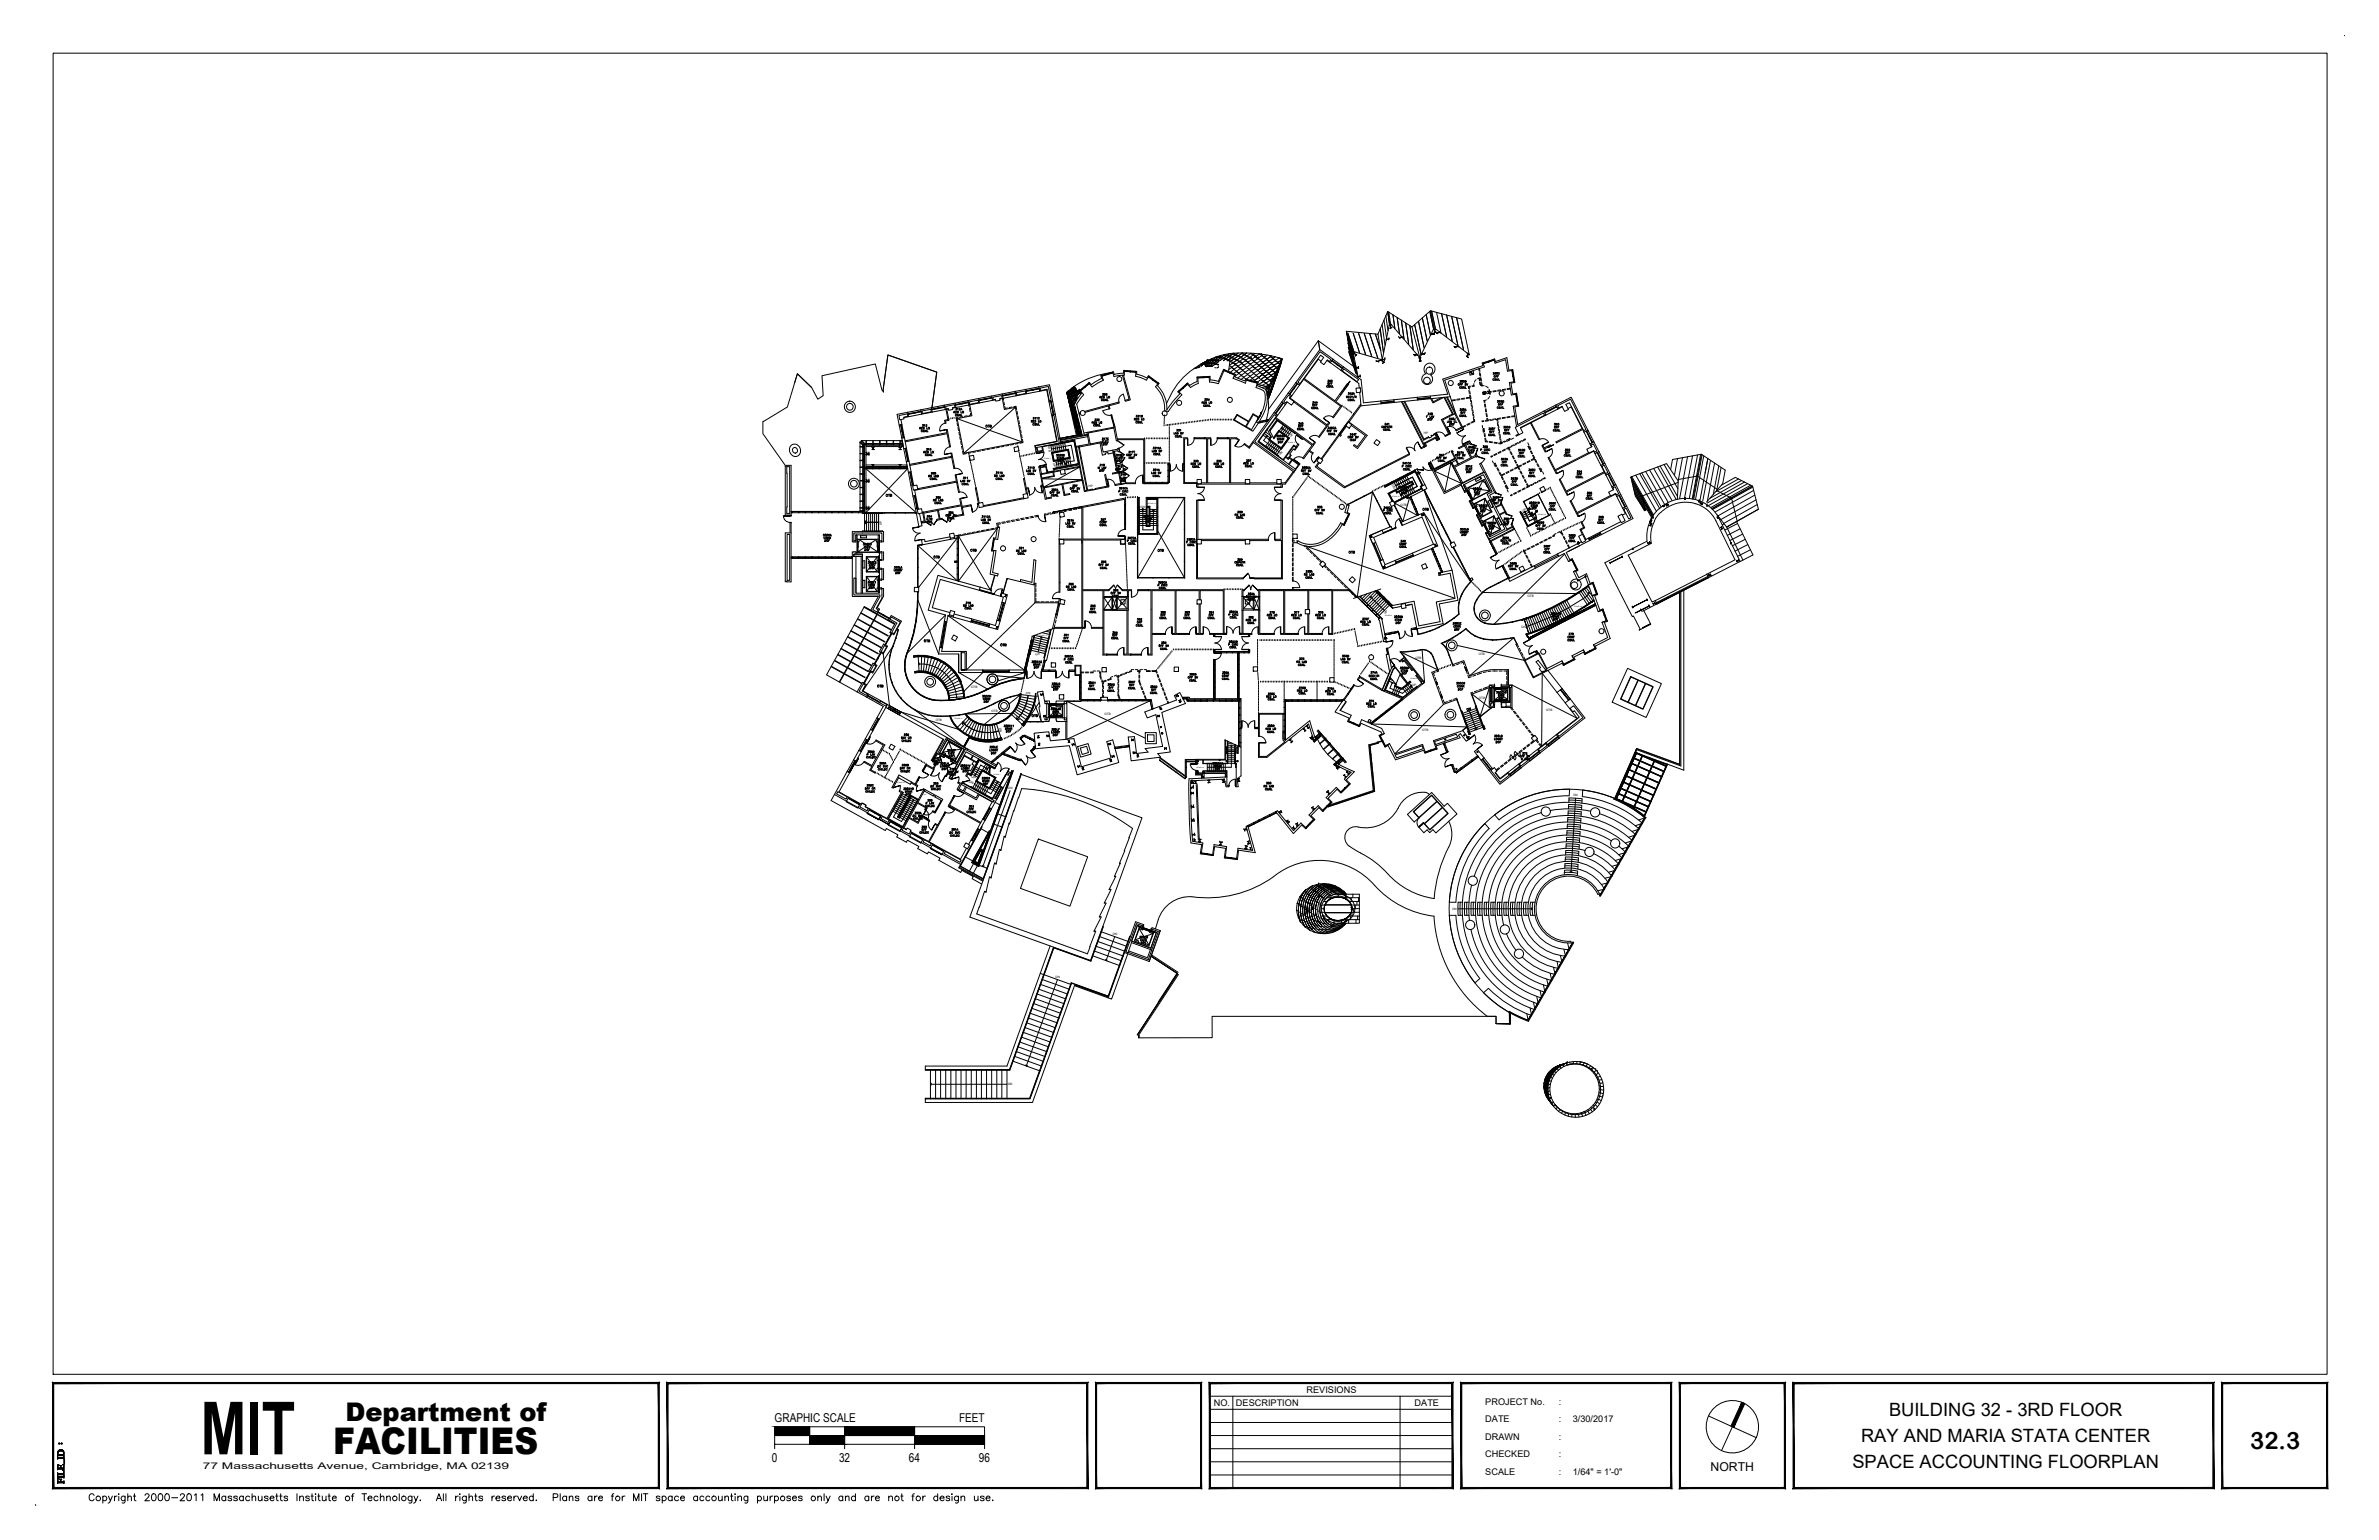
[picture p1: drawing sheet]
<svg xmlns="http://www.w3.org/2000/svg" width="432mm" height="279mm" viewBox="0 0 432 279" stroke-linecap="round" stroke-linejoin="round" font-family="sans-serif">
<defs><g id="words">
<text font-size="13.3" x="36.4" y="263.9">MIT</text>
<text font-size="6.7" x="60.4" y="263.9">FACILITIES</text>
<text font-size="4.7" x="62.7" y="257.7">Department of</text>
<text font-size="4.3" x="408.4" y="262.8">32.3</text>
<text font-size="3.5" x="268.1" y="130.2" transform="rotate(-90 268.1 130.2)">DN</text>
<g font-size="3.3">
<text x="342.9" y="256.9">BUILDING 32 - 3RD FLOOR</text>
<text x="337.8" y="261.6">RAY AND MARIA STATA CENTER</text>
<text x="336.2" y="266.4">SPACE ACCOUNTING FLOORPLAN</text>
</g>
<text font-size="2.6" x="170" y="140.8">DOF</text>
<g font-size="2.2">
<text x="140.6" y="258.1">GRAPHIC SCALE</text>
<text x="174.1" y="258.1">FEET</text>
<text x="140.1" y="265.2">0</text>
<text x="152.3" y="265.2">32</text>
<text x="165" y="265.2">64</text>
<text x="177.7" y="265.2">96</text>
<text x="310.5" y="266.8">NORTH</text>
</g>
<g font-size="1.7">
<text x="220.3" y="255.1">NO.</text>
<text x="224.3" y="255.1">DESCRIPTION</text>
<text x="237.1" y="252.7">REVISIONS</text>
<text x="256.8" y="255.1">DATE</text>
<text x="269.6" y="254.9">PROJECT No.</text>
<text x="282.9" y="254.9">:</text>
<text x="269.6" y="258.1">DATE</text>
<text x="269.6" y="261.3">DRAWN</text>
<text x="282.9" y="258.1">:</text>
<text x="282.9" y="261.3">:</text>
<text x="285.5" y="258.1">3/30/2017</text>
<text x="36.8" y="266.6">77 Massachusetts Avenue, Cambridge, MA 02139</text>
<text x="269.6" y="267.6">SCALE</text>
<text x="269.6" y="264.4">CHECKED</text>
<text x="282.9" y="267.6">:</text>
<text x="282.9" y="264.4">:</text>
<text x="285.5" y="267.6">1/64&quot; = 1'-0&quot;</text>
</g>
<g font-size=".6">
<text x="190.2" y="81.2" transform="rotate(83 190.2 81.2)">DN</text>
<text x="191.1" y="84" transform="rotate(81 191.1 84)">UP</text>
<text x="232.3" y="82.6" transform="rotate(-46 232.3 82.6)">DN</text>
<text x="234.4" y="79.4" transform="rotate(-57 234.4 79.4)">UP</text>
<text x="258.5" y="78.8">HP</text>
<text x="197.6" y="88.3">HP</text>
<text x="252.6" y="88" transform="rotate(62 252.6 88)">DN</text>
<text x="160.1" y="95.2" transform="rotate(-90 160.1 95.2)">UP</text>
<text x="207" y="92.2">DN</text>
<text x="254.2" y="91.8">OTB</text>
<text x="276.4" y="93" transform="rotate(-28 276.4 93)">UP</text>
<text x="251.4" y="111.4" transform="rotate(-45 251.4 111.4)">UP</text>
<text x="276.2" y="114">DN</text>
<text x="277.3" y="108.3">OTB</text>
<text x="187.9" y="118.8" transform="rotate(13 187.9 118.8)">UP</text>
<text x="256.9" y="119.5">OTB</text>
<text x="268.4" y="118.9">OTB</text>
<text x="176.3" y="124.8">OTB</text>
<text x="186.2" y="125.8" transform="rotate(7 186.2 125.8)">DN</text>
<text x="256.3" y="124.5">UP</text>
<text x="169.8" y="130.8">OTB</text>
<text x="180" y="129.2">OTB</text>
<text x="200.5" y="129.8">OTB</text>
<text x="268.4" y="126.8">OTB</text>
<text x="280.6" y="129">OTB</text>
<text x="181.3" y="132.1" transform="rotate(79 181.3 132.1)">DN</text>
<text x="258.1" y="132.6">OTB</text>
<text x="175.8" y="141.9" transform="rotate(29 175.8 141.9)">DN</text>
<text x="176.2" y="141" transform="rotate(29 176.2 141)">UP</text>
<text x="183" y="143.2">DN</text>
<text x="285.6" y="144.5">DN</text>
<text x="263.6" y="165.1">DN</text>
<text x="202" y="169.6">DN</text>
<text x="191.6" y="177.5">DN</text>
<text x="183" y="196.9">DN</text>
</g>
<g font-size=".3">
<text x="189.5" y="83.3">STAIR 2</text>
<text x="233.8" y="80.4">STAIR 3</text>
<text x="208.4" y="91.4">STAIR 13</text>
<text x="252.6" y="90.2">STAIR 15</text>
<text x="279.2" y="93.5">STAIR 19</text>
<text x="251.4" y="111.8">STAIR 9</text>
<text x="285.7" y="110">STAIR 18</text>
<text x="188.7" y="115.3">STAIR 12</text>
<text x="256" y="123.3">STAIR 4</text>
<text x="173.3" y="130.5">STAIR 11</text>
<text x="162.8" y="142.1">STAIR 10</text>
<text x="180.4" y="140.5">STAIR 1</text>
<text x="217.1" y="139.3">STAIR 14</text>
<text x="167.7" y="144.2">HP</text>
</g>
</g></defs>
<!-- layer: 32_3_ARCH|A-GLAZ -->
<g fill="none" stroke="#000" stroke-width=".18">
<path d="M156.3 79.9v.3h-.2M156.3 79.9l.6 .6M156.3 79.9h7.4l.1 .6M156.4 79.9l.5 .6h6.9M157.2 79.9v.8v-.1M157.3 79.9l-.1 .7M158.4 79.9v.7l.1-.7M159.7 79.9v.7v-.7M160.9 79.9l.1 .7M161 79.9l-.1 .8v-.1M162.1 79.9v.8l.1-.8M163.2 77.1l.5 2.4"/>
<path d="M163.3 79.9l.1 .8v-.8M163.5 77.1v.1M163.5 77.2l.2 1M163.6 77.1v.1h-.1M163.6 77.2l.2 1M163.7 79.9l.1 .6M163.7 78.2h.1v.1zM163.7 77l.4 2.4M163.7 78.3l.2 1M163.8 78.3l.2 1M163.8 78.2l-.1 .1M164 79.4v-.1l-.1 .1"/>
<path d="M164.8 75.1l.1-.1v.2M165.9 74.9l.2-.1v.1l-.2 .1zM165.9 74.9l-1 .2M165.9 74.9l-1 .1M165.9 75l-.9 .2M166 74.8v.1M167.1 74.6l.1 .1M167.1 74.7l-1 .2M167.1 74.6l-1 .2M167.1 74.4l-2.3 .4M167.2 74.6h-.1M167.3 75.1l-2.4 .5"/>
<path d="M169.1 74.2h.1l-.1 .2M170.2 74l.2 .1h-.2zM170.2 74l-1 .2M170.2 74.1l-1 .2M170.3 74v.1M171.3 73.8l.2 .1M171.3 73.8l-.9 .2M171.4 73.8l-1 .2M171.4 73.9l-1 .2M171.4 73.5l-2.3 .5M171.4 73.8h-.1M171.6 74.3l-2.4 .5"/>
<path d="M173.4 73.4h.1l-.1 .1M174.5 73.2l.2-.1v.2zM174.5 73.2l-1 .2M174.5 73.3l-1 .1M174.5 73.3l-1 .2M174.6 73.2v.1M175.6 73l.2 .1M175.6 73l-.9 .2M175.6 73l-.9 .1M175.7 73.1l-1 .2M175.7 72.7l-2.4 .4M175.7 72.9l-.1 .1"/>
<path d="M175.8 73.5l-2.3 .4M177.7 72.6l.1-.1-.1 .2M178.8 72.3l.2 .1-.2 .1zM178.8 72.3l-1 .2M178.8 72.5l-1 .2M178.8 72.4l-1 .2M178.9 72.3v.1M179.9 72.1l.1 .1M179.9 72.1l-1 .2M179.9 72.2l-.9 .2M180 71.9l-2.4 .4M180 72.1h-.1"/>
<path d="M180.1 72.6l-2.3 .5M182 71.7l.1 .1h-.1M183.1 71.5l.2 .1h-.2zM183.1 71.5l-1 .2M183.1 71.6l-1 .2M183.1 71.5l.1 .1M184.2 71.3l.1 .1M184.2 71.3l-1 .2M184.2 71.4l-.9 .2M184.2 71l-2.3 .5M184.3 71.3h-.1M184.4 71.8l-2.3 .5"/>
<path d="M186.3 70.9h.1l-.1 .1M187.3 70.7l.2-.1v.2zM187.3 70.7l-.9 .2M187.4 70.8l-1 .2M187.4 70.7l-1 .2M187.4 70.7v.1M188.5 70.5l.1 .1M188.5 70.5l-1 .1M188.5 70.5l-1 .2M188.5 70.6l-1 .2M188.5 70.2l-2.3 .4M188.6 70.4l-.1 .1"/>
<path d="M188.7 71l-2.3 .4M190.4 72.9l.5 2.4M190.7 73l.2 .9M190.8 73l.2 .9M190.8 72.8v.2l-.1-.1M190.9 73.9l.2 .2h-.2zM190.9 74.1l.2 1M191 74.1l.2 1M191 74h-.1M191.1 72.8l.4 2.3M191.1 74.1l.2 1M191.3 75.1l-.2 .1"/>
<path d="M191.3 75.1v.1M192.4 79.6l.1 .1M192.4 79.5h.1M192.5 79.7h.1M192.5 79.6v.1M193.6 79.3l-1.1 .2M193.6 79.3l-1.1 .3M193.6 79.3v.1M193.7 79.4v.1M193.7 79.4h-.1M193.7 79.3h-.1M193.7 79.5h.1"/>
<path d="M193.7 79.4h.1M193.7 79.3h.1M193.7 79.3v.1M194.8 79.1h.1M194.8 79.1l-1.1 .2M194.8 79.1l.1 .2v-.1M194.9 79.1v.1M194.9 79.2h.1M196 78.9l-1.1 .2M196 78.9h.1M196 78.9v.2M196 78.8h.1"/>
<path d="M196 78.8v.1M196 70.9h.2zM196.3 78.8v.1M196.3 78.9h.1M196.3 78.8h.1M196.3 78.8h-.3M196.3 78.8l-.3 .1M196.3 78.8l-3.9 .7 .1 .1M196.3 78.8v.2v-.1M196.4 78.8h-.1M196.4 79l-4 .8M196.8 70.2l-.7 .6"/>
<path d="M196.8 70.3l-.7 .6M196.8 70.2h.2l-.2 .1zM196.8 70.3l-.6 .6M197.4 78.9l-4.9 1M197.4 79.2l-4.9 1M197.6 69.6h.1zM197.6 69.6l-.7 .5M197.6 69.5l-1.6 1.3M197.6 69.6l-.7 .6M197.7 69.7l-.7 .5M200 68.1l.1 .1zM200.9 67.9l.1 .1 .1-.2v.1z"/>
<path d="M200.9 67.9l-.9 .2M200.9 67.9l-.8 .3M200.9 68l-.8 .2M201.6 75.3l.2 .1zM201.6 75.3l.6 1.9M201.7 75.4l.5 1.7M201.8 75.3l.5 1.9M201.9 67.6l.1 .1zM201.9 67.6l-.8 .2M201.9 67.6l-.8 .3M201.9 67.5l-1.9 .6M201.9 67.7l-.8 .2"/>
<path d="M202.1 77.1l.2 .1zM204.1 67.3l.1 .1zM204.1 67.2l2.1 .2M204.2 67.3l.9 .1h-.9M204.2 67.3h.9M205.1 67.3l.1 .2zM205.2 67.4l.9 .1M205.2 67.5h.9M205.2 67.4h.9M206.1 67.4l.1 .1zM208.5 68.4l.7 .6M208.5 68.3v.1z"/>
<path d="M208.5 68.4l.8 .5M208.6 68.3l1.6 1.2M208.6 68.3l.7 .6M209.3 68.9l.1 .2zM209.4 69.1l.7 .5M209.4 69l.7 .5M209.4 69l.8 .5M210.2 69.5l-.1 .1zM213.9 71h.2zM214.6 70.4l-.6 .6M214.7 70.4l-.7 .6M214.7 70.3l.1 .1-.1 .1z"/>
<path d="M214.7 70.5l-.6 .5M215.4 69.6l-1.5 1.4M215.4 69.7l-.6 .6M215.5 69.6v.2zM215.5 69.7l-.7 .6M215.5 69.8l-.7 .6M216.7 79.4l.1 .2zM216.7 79.4h2M216.7 79.6h2M216.8 79.5h1.8M217.4 68.5l.1 .1zM218.3 68.4l.2 .1h-.1z"/>
<path d="M218.3 68.5h-.8M218.3 68.4l-.8 .1M218.4 68.5l-.9 .1M218.5 68.4h.9l-.9 .1M218.6 79.4l.1 .2zM219.4 68.4l.1 .1zM219.4 68.5h-.9M219.5 68.3l-2.1 .1M220.9 79.4l.1 .2zM220.9 79.4h2M220.9 79.6h2M221 79.5h1.8"/>
<path d="M222.2 67.1v.2zM222.2 67.3l.8 .3M222.2 67.1l1.9 .8M222.2 67.2l.8 .4M222.2 67.2l.9 .3M222.8 79.4l.1 .2zM223.1 67.5v.1h.1v.1l-.2-.1zM223.2 67.7l.8 .3M223.2 67.6l.8 .4M223.2 67.6l.8 .3M224 67.9v.1zM226.2 68.9v.1z"/>
<path d="M226.2 68.8l2 .5M226.2 69l.9 .2M226.3 69l.8 .2M226.3 68.9l.8 .2M227.1 69.1l.2 .2zM227.3 69.2l.8 .2M227.3 69.3l.8 .2M227.3 69.2l.9 .2M228.2 69.4l-.1 .1zM228.5 76.5h.1M228.6 76.5h.1M228.6 76.5v.1"/>
<path d="M228.6 76.6l.1 .1M228.7 76.5v.1M229.7 76.3h.1M229.7 76.3l-1 .2M229.7 76.3v.1M229.8 76.4v.1M229.8 76.4h-.1M229.8 76.3h.1M229.8 76.5h.1M229.8 76.4h.1M229.8 76.3v.1M229.9 76.2l.1 .1"/>
<path d="M229.9 76.2l-.1 .1M230 76.3h-.2M230 76.3h.1M230 76.3l.1 .1zM230.1 76.4l-1.7 .4M230.3 76.2l-.3 .1M230.3 76.2h-.3M230.3 76.2l-1.7 .3M231.5 75v-.1l.1 .2M232.1 74.1l-.6 .8M232.2 74.1l-.6 .8M232.2 74l.1 .1"/>
<path d="M232.2 74v.2l-.1-.1zM232.2 74.2l-.6 .8M232.7 72.9l-1.4 1.9M232.8 73.2l-.6 .8M232.8 73.2l-.5 .8M232.9 73.1l-.1 .1M232.9 73.2l-.6 .8M233 73.1l-.2 .1M233.3 73.4l-1.4 1.9M234 71.5l.1-.1v.1M234.7 70.6l-.6 .8M234.7 70.5l.1 .1"/>
<path d="M234.8 70.4l.1 .1-.1 .1zM234.8 70.6l-.6 .9M235.2 69.4l-1.4 1.9M235.4 69.7l-.6 .7M235.4 69.7l-.6 .8M235.4 69.5v.2M235.5 69.7l-.6 .8M235.5 69.6l-.1 .1M235.9 69.9l-1.4 1.9M241.5 65.8l1.9 1.4M241.8 65.4v.1h-.1M241.8 65.5l.8 .6"/>
<path d="M241.9 65.4l.8 .6M241.9 65.2l2 1.4M242.7 66l.1 .1-.1 .1zM242.7 66.2l.8 .6M242.7 66.1v.1M242.8 66.2l.8 .6M242.8 66.1l.8 .6M243.2 71.5l.2 .1M243.6 66.7v.2M243.6 66.7l.1 .1M243.9 70.5l.2 .2M244 70.6l-.7 1"/>
<path d="M244.6 69.6h.1M244.7 69.7h.1M250.7 73l.1 .1h-.1M251.8 72.9h.1v.1h-.1zM251.8 73l-1 .1M251.8 72.9l-1 .1M251.9 72.9v.1M252.9 72.8l.1 .1M252.9 72.8l-1 .2M252.9 72.8l-1 .1M252.9 72.9l-1 .1M253 72.5l-2.4 .3"/>
<path d="M253 72.8h-.1M253.1 73l-2.4 .3M257.3 72.4l.1-.1-.1 .2M258.4 72.2h.1v.1l-.1 .1zM258.4 72.2l-1 .1M258.4 72.3l-1 .1M258.4 72.4h-1M258.4 72.2l.1 .1M259.5 72.1l.1 .1M259.5 72.2l-1 .1M259.5 72.1l-1 .1M259.6 71.9l-2.4 .2"/>
<path d="M259.6 72.1h-.1M259.6 72.3l-2.3 .3M269.2 65.9l.1 .1zM270.1 65.6l.1 .1v-.2l.1 .2h-.2zM270.1 65.6l-.8 .3M270.1 65.7l-.8 .2M270.1 65.7l-.8 .3M271.1 65.2l.1 .1zM271.1 65.2l-.9 .3M271.1 65.3l-.8 .3M271.1 65.2l-1.9 .6M271.1 65.4l-.8 .3"/>
<path d="M274.4 67.2l.1 .1zM274.4 67.3l.2 .9M274.5 67.3l.1 .8M274.5 67.3l.2 .8M274.6 68.2l.1-.1-.1 .1 .1 .1zM274.6 67.2l.3 2M274.6 68.3l.1 .9M274.7 68.3l.1 .9M274.7 68.3l.2 .9M274.7 69.2l.2 .1zM275.1 71.5l.1 .1zM275.1 71.6l.2 .9"/>
<path d="M275.2 71.6l.1 .9M275.2 71.6l.2 .8M275.3 72.5l.1-.1-.1 .2h.1zM275.3 71.5l.3 2M275.3 72.6l.1 .9M275.4 72.6l.1 .9M275.4 72.6l.2 .9M275.4 73.5h.2zM280.4 74.8l.1 .1h-.1M281.4 74.3l.1-.1 .1 .1-.2 .1zM281.4 74.3l-.9 .5M281.4 74.4l-.9 .4"/>
<path d="M281.4 74.4l-.9 .5M281.4 74.3l.1 .1M282.4 73.5l-2.1 1.1M282.4 73.8h.1M282.4 73.8l-.9 .4M282.4 73.8l-.9 .5M282.4 73.9l-.8 .4M282.5 73.7l-.1 .1M282.7 74.2l-2.1 1.1M287.5 78.4l1.1 2.1M288 78.2l-.1 .1v-.1M288 78.3l.4 .9-.5-.9"/>
<path d="M288.1 78.3l.4 .9M288.2 78.1l1.1 2.1M288.4 79.2h.1l.1 .1zM288.5 79.3l.4 .9M288.5 79.3l.5 .9M288.5 79.2l-.1 .1M288.6 79.3l.4 .9M143.6 92.8h13M143.6 93h13.3M143.7 92.8l.1 .1M143.8 92.8v.2M143.8 92.9v.1"/>
<path d="M145 92.8l-.1 .2M145 92.9v.1M145 92.8l-.1 .1M146.1 92.8l.1 .1M146.1 92.8l.1 .2M146.1 92.9v.1M147.4 92.8v.2M147.4 92.9v.1M147.4 92.8l-.1 .1M148.5 92.9h.1M148.6 93v-.2v.2M149.7 92.8l.1 .1"/>
<path d="M149.8 92.8v.2M149.8 92.9v.1M151 92.8h.1M151 92.9v.1M152.2 92.8v.1M152.2 92.8v.2M152.2 92.9v.1M153.4 92.8h.1M153.4 92.9v.1M154.6 92.8l.1 .1M154.6 92.8v.2M154.6 92.9v.1"/>
<path d="M155.8 92.8h.1M155.8 92.8v.2M155.9 92.8l-.1 .1M156.1 80.3l.5 .5v12h-13M156.1 81l.6 .1M156.1 80.2l.5 .5M156.1 92.7h.6h-.6M156.1 92.1h.8M156.1 90.9h.8M156.1 89.7h.8M156.1 88.4h.8M156.1 87.2l.6 .1"/>
<path d="M156.1 86h.6M156.1 84.8h8.5v.1M156.1 84.7l.6 .1M156.1 83.5h.6l-.6 .1M156.1 82.3h.8M156.1 80.2v12.6M156.3 80.2l.5 .5M156.5 92.8l.1 .1M156.6 92.8h.1M156.6 92.9v.1M156.6 92.8v.2M156.7 92.7h.1"/>
<path d="M156.6 83.5h.1M156.6 80.7l.3 .1M156.6 80.7h.1M156.6 92.7v.1M156.7 92.7l-.1 .1M156.7 92.1v.1M156.7 90.9h.1M156.7 89.7h.1M156.7 88.4v.1M156.7 87.2h.1M156.7 86h.1M156.7 84.7v.1"/>
<path d="M156.7 82.3h.1M156.7 81.1h.1M156.7 80.7v12M156.7 80.7v.1M156.7 92.1l-.6 .1M156.7 90.9l-.6 .1M156.7 89.7h-.6M156.7 92.7h.2M156.7 92.2h.2M156.7 90.9h.2M156.7 89.7h.2M156.7 87.2h.2"/>
<path d="M156.7 86h.2M156.7 84.7h.2M156.7 83.5h.2M156.7 81.1h.2M156.7 80.7h.2M156.9 80.5v.2h-.2M156.9 80.5l-.1 .2h-.2M156.9 85h.1M156.9 80.5h.1M156.9 92.3h.4M156.9 92h.4M156.9 87.4h.4"/>
<path d="M156.9 87.1h.4M156.9 82.4h.4M156.9 82.2h.4M156.9 88.5h-.8M156.9 87.2l-.8 .1M156.9 86h-.8M156.9 82.3h-.8M156.9 81.1h-.8M156.9 85h7.8M156.9 84.9v.1M156.9 80.6v.1M156.9 80.7h.1"/>
<path d="M156.9 82.4v2.5M156.9 85v2.1M156.9 87.4v4.6M156.9 92.3v.7M156.9 85h7.7M157.2 84.4h7.4v.2h-7.4M157.2 82.4v4.7M157.2 87.4v4.6M157.2 92.3v.7M157.2 84.9l.1 .1M157.2 85h.1M157.2 80.5h.1"/>
<path d="M157.2 84.8v.1M158.3 81h-1.1v1.2M158.3 80.8h-1.4v1.4M158.3 80.7v.5M158.4 85h.1M158.4 80.5h.1M158.4 80.6v.1M158.4 84.8v.1M158.4 80.7h.1M158.6 81h4.7M158.6 80.8h4.7M158.6 80.7v.5"/>
<path d="M159.7 85h.1M159.7 80.5h.1M159.7 80.6v.1M159.7 84.8v.1M159.7 80.7h.1M160.9 80.5h.1M160.9 84.8v.1M160.9 84.8v.2M161 84.9l-.1 .1M162.1 84.9h.1M162.1 80.6h.1M162.1 84.8v.2l.1-.2"/>
<path d="M162.1 80.5h.1M163.3 80.7v.5M163.3 84.9h.1M163.3 80.6h.1M163.4 84.8l-.1 .2 .1-.2M163.4 80.5h.1M163.5 80.8h.4v.2h-.4M163.5 80.7v.5M163.8 80.5v.2zM163.8 80.6h.1M163.9 80.5h-7M163.9 80.7h-7v12.4"/>
<path d="M164 81.4l.5 2.3M164.3 81.4v.1M164.3 81.5l.2 1M164.4 81.5l.2 .9M164.4 81.3l-.1 .2M164.5 82.5l.2 .1h-.2zM164.5 81.3l.5 2.4M164.5 82.6l.2 1M164.6 85h.1M164.6 82.6l.2 1M164.6 85h.2M164.6 82.5h-.1"/>
<path d="M164.7 82.6l.1 1M164.9 83.7l-.1-.1v.1M164.9 85.7l.4 2.3M165.1 85.7l.1 .1M165.2 85.8l.1 .9M165.2 85.8l.2 .9M165.2 85.6v.2M165.3 85.7l.2 1M165.3 86.7l.2 .2zM165.4 85.6l.4 2.3M165.4 86.9l.2 1M165.5 86.8h-.1"/>
<path d="M165.5 86.9l.2 1M165.7 88l-.1-.1v.1M165.7 90l.5 2.3M166 89.9v.2M166 90.1l.2 .9M166 90l.2 1M166.1 89.9v.1l-.1 .1M166.1 90l.2 1M166.2 91h.1v.2zM166.2 89.9l.5 2.3M166.2 91.2l.2 1M166.3 91.2l.2 1"/>
<path d="M166.3 91.2l.2 .9M166.3 91.1h-.1M166.5 92.3v-.2l-.1 .2M173.7 98.4h.2zM173.7 97.6v7.7M173.9 99.5h-.2l.2 .1M173.9 99.5h.1M173.9 99.5v.1M173.9 99.6h.1M173.9 98.4h.1M173.9 97.2h-.2h.2M173.9 97.2h.1"/>
<path d="M173.9 97.2v1.1M173.9 98.4v1.1M174 97.2v8.2M180.1 99.8h.1zM180.2 98.9l-.1 .9M180.2 98.7h.1v.2h-.1l.1-.1zM180.3 97.8l-.3 2M180.3 98.9l-.1 .9M180.4 97.8h.1zM180.4 97.8l-.2 .9M180.4 97.8l-.1 .9M180.5 97.8l-.2 .9"/>
<path d="M204.1 95l.2 .1zM204.1 91.5l.2 .1zM204.1 91.5v3.6M204.2 91.6v3.4M204.3 91.5v3.6M243.9 95.1l.1 .1zM244.3 94.3l-.4 .8M244.3 94.3l-.3 .8M244.4 94.1l.1 .1h-.2l.1 .1h-.1zM244.4 94.3l-.4 .8M244.7 93.3h.2zM244.7 93.3l-.3 .8"/>
<path d="M244.8 93.3l-.4 .8M244.8 93.4l-.3 .8M244.9 93.3l-.9 1.9M249.1 98.7l1.4 3.1M249.4 98.6l1.2 3M249.7 98.4l1.3 3.1M251.1 96.6l.1 .1M251.2 96.7h-.1M252.7 96l-.2-.5-1.6 .7M253.3 95.7h.1l-.1 .1M253.3 95.7v.1M253.3 95.7l-2.2 .9"/>
<path d="M253.3 95.8l-2.2 .9M253.3 95.8l-2.1 .9M255.9 90.3l.2-.1zM255.9 90.3l.4 1M256.1 90.2l.4 1-.4-1M256.1 90.2h.1M256.1 90.2l.4 1M256.3 91.3h.3zM256.3 91.4l.9 2M256.5 91.3l.5 1M256.8 92.4l.2-.1zM257 92.3h.1"/>
<path d="M257 92.3l.4 1M257.2 93.4h.2zM257.3 85.7l.1-.1 .2 .3-.2 .1zM257.4 93.4h.1M257.4 85.6l.4 .2zM257.8 85.7l-.2 .2M259.8 99.6h.3zM259.8 99.6l1.8 4.2M260 99.5h.1M260 99.6h.1M260 99.6l.4 1M260 99.5l1.8 4.2"/>
<path d="M270.4 98.4l.3-.1-.2 .1zM270.5 98.4l1.1 2.1M270.5 98.4h.1M270.7 98.3l1.1 2.1M271 99.4h.2zM271 99.4l-.5-1 .5 1M286.3 98.6v.1M286.4 98.3l.2 .1M286.4 98.3l-.1 .3zM286.6 98.4l.1 .1M286.6 98.4l.1 .2-.3 .2-.1-.2M286.6 98.4l-.3 .2"/>
<path d="M286.8 99l-2.2 1.1M288.4 97.8h.1M288.5 97.8l-.1 .1M289 80.2v.1M289 80.2l.1 .1M289.4 97.3l.1-.1 .1 .1-.2 .1zM289.4 97.3l-.9 .5M289.4 97.4l-.9 .4M289.4 97.3l.1 .1M289.5 82.3l1.1 2.1M289.9 82.2l.5 .9M290 82.1l-.1 .1v-.1"/>
<path d="M290 82.2l.4 .9M290 82.2l.5 .9M290.2 81.9l1.1 2.2M290.4 83.1l.1 .1h-.1zM290.4 96.8l-.9 .4M290.4 96.6l-2.1 1M290.4 96.8l-.8 .5M290.4 83.2l.5 .9M290.5 96.9l-.9 .4M290.5 96.7l-.1 .1h.1M290.5 83.2l.4 .9M290.5 83.1l-.1 .1"/>
<path d="M290.5 83.2l.5 .9M290.7 97l-2.2 1.1M291 84.1l-.1 .1M291 84.1l.1 .1M291.5 86.2l1.1 2.1M291.9 86.1l.4 .9M291.9 86l.1 .1-.2-.1M291.9 86.1l.5 .9M292 86.1l.5 .8M292.2 85.8l1.1 2.1M292.3 87l.2-.1v.2h-.1zM292.4 87.1l.5 .9"/>
<path d="M292.5 87.1l.4 .9M292.5 87l-.1 .1M292.5 87.1l.5 .9M293 88l-.1 .1M293 88v.1M293.4 90.1l1.1 2.1M293.9 90l.4 .9M293.9 89.8v.2l-.1-.1M293.9 90l.5 .8M294 89.9l.4 .9M294.2 89.7l1 2.1M294.3 90.9l.1-.1 .1 .2h-.1z"/>
<path d="M294.4 91l.5 .9M294.5 91l.4 .9M294.5 90.9h-.1M294.5 91l.5 .9M295 91.9l-.1 .1M295 91.9v.1M143.6 101.2l11.1 .1M143.6 101h11.1M143.8 101.2l-.1 .1M143.8 101v.1M143.8 101l-.1 .3M143.8 101.1l-.1 .1"/>
<path d="M144.9 101.1l.1 .1M144.9 101.2h.1M144.9 101v.2M145 101.2l-.1 .1M145 101v.1M146.1 101.2v.1M146.1 101v.1M146.2 101l-.1 .3M146.2 101.1l-.1 .1M147.4 101.2h.1M147.3 101.1l.1 .1M147.4 101l-.1 .2"/>
<path d="M147.4 101.2l-.1 .1M147.4 101v.1M148.5 101.1h.1M148.6 101.2h.1M148.6 101l-.1 .2M148.6 101l-.1 .3M149.8 101.2l-.1 .1M149.8 101v.1M149.8 101l-.1 .3M149.8 101.1l-.1 .1M151 101.3h.1M151 101.2h.1"/>
<path d="M151 101v.1M152.2 101.2v.1M152.2 101v.1M152.2 101v.3M152.2 101.1v.1M153.4 101.3h.1M153.4 101.2h.1M153.4 101v.1M154.6 101.2v.1M154.6 101v.1M154.6 101v.3M154.7 101.1l-.1 .1"/>
<path d="M159.2 119.5l-.5 .8M159.3 119.5l-.5 .9M159.3 119.4l.1 .1M159.3 119.3v.2h-.1zM159.3 111.1l.1 .1M159.4 111v.2M159.4 111.2l.9 .4M159.5 111.1l.8 .5M159.5 111.1l.9 .4M159.8 118.5l-.5 .8M159.8 118.5l-.4 .9M159.8 118.4v.1"/>
<path d="M159.9 118.5l-.5 .9M159.9 118.4l-.1 .1M160.4 111.5l.1 .1-.1 .1-.1-.1zM160.4 111.6v.1M160.4 111.7l.9 .5M160.5 111.7l.8 .5M160.5 111.6l.9 .5M160.6 117l.1-.1v.1M160.7 116.9l.5-.9-.5 .9M161.2 115.9l.1 .1M161.2 115.9h.1l-.1 .2zM161.2 116.1l-.4 .8"/>
<path d="M161.5 112.2h-.2l.1 .1M161.7 115l-.5 .9M161.8 115l-.5 .9M161.8 114.9l-.1 .1M161.8 115.1l-.5 .8M161.9 114.9l-.2 .1M171.4 112.8l-.8 4.7M171.5 112.8h.2M171.5 112.8l-.8 4.7h.2M171.5 112.8h.1M171.6 112.8l-.8 4.7M171.7 112.8l-.8 4.7"/>
<path d="M171.8 112.9l-.8 4.6M173.7 105.3l.2 .1zM173.9 105.4h.1M173.9 104.2v-1.1v1.1M173.9 101.8v-1.1v1.1M173.9 105.3v-1v1M173.9 103v-1.1v1.1M173.9 100.7v-1.1v1.1M173.9 104.2h-.2l.2 .1M173.9 104.2h.1M173.9 104.2v.1M173.9 104.3h.1"/>
<path d="M173.9 103.1h-.2h.2M173.9 103.1h.1M173.9 101.9h-.2h.2M173.9 101.9h.1M173.9 100.7h-.2h.2M173.9 100.7h.1M173.9 105.3h.1M176.2 112.9l3.3 .9M176.3 112.7h.1M176.3 112.5v.2M176.3 112.7l3.2 .9M176.4 112.3l3.2 .9"/>
<path d="M176.4 112.6l3.1 .8M177.8 107h.1M177.8 107v.1M177.8 107.1l2.6 .7M177.8 107l2.6 .7M177.9 106.5l2.1 .6-.2 .5M179.5 113.5l-3.1-.9 3.1 .9M179.5 113.4v.2M180.4 107.8l-2.6-.7 3.8 1.1M180.4 107.7v.1M180.4 107.7h.1l-.1 .1M181.3 112.6l.9-3.2-.9 3.2"/>
<path d="M181.3 112.6h-.1M181.3 112.6h.1M181.9 109.3l-1 3.2M182.1 109.4l-.9 3.1M182.1 109.4h.1M182.2 109.4l-.9 3.2M182.4 109.4l-.9 3.3M186.4 119.8l.2 .1zM186.4 119.9l-.4 1.5M186.4 119.8l.2-1.1-.2 1.1M186.4 119.8h.1M186.6 118.7h.1"/>
<path d="M186.6 118.7l.3-1.1-.2 1.1M186.6 118.7h.3zM186.9 117.6l-.6 2.6M186.9 117.5l.2 .1zM186.9 117.5h.1M187.2 116.3l.2 .2zM187.2 116.4l-.3 1.1M187.2 116.4h.1M187.2 116.3v.1M187.4 116.4l-1.2 5.2M187.4 116.3l-1.2 5.3M189.5 119.8l.2 .1z"/>
<path d="M189.5 119.8l-.4 1.6M189.7 119.8h.1M189.7 119.9l-.4 1.6M191.7 111.4l.2 .1zM192.1 109.6l.2 .1zM192.1 109.6l-.5 1.9M192.2 109.7l-.4 1.7M192.3 109.6l-.4 1.9M200.8 118.7l.1 .1zM200.8 118.7h2M200.8 118.8h2M200.9 118.8h1.8"/>
<path d="M202.8 118.7v.1M205.2 118.7l.1 .1zM205.2 118.7h2M205.2 118.8h2M205.3 118.8h1.8M206.5 107l.1 .2zM206.5 107h2M206.5 107.2h2M206.6 107.1h1.8M207.2 118.7v.1M208.4 107l.1 .2zM209.6 114.9l.1 .2z"/>
<path d="M209.6 114.9h2M209.6 115.1h2M209.7 115h1.8M211.6 114.9v.2M213.9 114.9l.1 .2zM213.9 114.9h2M213.9 115.1h2M214 115h1.8M215.9 114.9v.2M220.3 119.7h.2M220.3 119.7v7.3M220.5 119.7v7.3"/>
<path d="M229.3 114.9l.1 .2zM229.3 114.9h2M229.3 115.1h2M229.4 115h1.8M231.3 114.9v.2M233.7 114.9l.1 .2zM233.7 114.9h1.9M233.7 115.1h1.9M233.8 115h1.7M235.6 114.9h-.1l.1 .2M235.6 114.9v.2M238 114.9l.1 .2z"/>
<path d="M238 114.9h2M238 115.1h2M238.1 115h1.8M240 114.9v.2M246.4 108.3v.1M246.4 108.4h.1M246.4 108.4l.8 .7-.8-.7M246.5 108.3l-.1 .1M247.2 109.1l.2-.1-.1 .2zM247.3 109.2l.8 .9M247.3 109.2l.8 .8M248 110h.1"/>
<path d="M248.1 110.1h.1M248.1 110.1l.8 .7M248.1 110l.8 .8M248.2 110v-.2l-.2 .2M248.2 110h.1M248.2 110l-.1 .1M248.9 110.8l.2-.1-.1 .2zM249 110.9l.8 .8M249 110.9l.8 .7M249.7 111.7h.1M249.8 111.7h.1M249.8 111.7l.5 .4"/>
<path d="M249.9 111.6v-.1l-.2 .2M249.9 111.6h.1M249.9 111.6l-.1 .1M250.2 112.2l.2-.2zM250.3 112.2h.1M250.3 107.7l.2-.1-.2 .2zM250.4 107.6h.1M250.4 107.6l-.5-.5 .5 .5M250.5 107.7l.8 .8M250.6 101.6l.1 .1M250.6 101.6v.1M250.7 101.6l-1.3-3.1-.1 .1 1.3 3"/>
<path d="M251.2 108.5h.1l-.2 .1zM251.3 115.6h.2v.3l-.2 .1zM251.3 108.5h.1M251.3 108.5l.7 .7M251.4 116.4l.2-.1v.2h-.2zM251.4 114.9l.1 .3zM251.4 115.2h.1M251.5 115.6l.2 .2zM251.5 115.2h.1M251.6 117.7l.3-.1v.1l-.3 .1zM251.6 117.8l.2 .8M251.7 115.8l-.2 .1"/>
<path d="M251.7 117.7h.1M251.7 117.8l.2 .7M251.8 118.6l.2-.1v.2h-.2zM251.9 117.7l.1 .8M252 109.2h.1l-.2 .2zM252 109.3l.6 .5M252.1 109.2h.1M252.1 109.2l.5 .6M252.6 109.8h.1l-.2 .2zM252.6 114.9l-1.1 .3 1.1-.3M252.6 114.7v.3zM252.6 109.8l.1 .1"/>
<path d="M252.7 114.9l1.1-.2-1.1 .2M252.7 109.8v.1M253.5 102.1l3-1.3v-.1l-3.1 1.3v.1M253.7 114.5l.1 .2zM253.7 114.5l-2.3 .4M253.8 114.7l-2.3 .5M256.2 114v.3zM256.3 100.4l-3.1 1.3M256.4 100.8l-3 1.2M256.6 100.9l-3.1 1.3M257 114.1l-.8 .1 .8-.1M257 113.8l.1 .3z"/>
<path d="M257 113.8l-.8 .2M257.1 114.1h.1M257.1 114.1l-.9 .2M257.1 114h.1M260.4 100.6l-.1 .1 .2-.1M260.4 100.6h.1M260.5 100.6l.4 1M260.5 100.6h.1M260.7 101.7h.2zM260.9 101.6h.1M260.9 101.7l.4 .9M261.1 102.7h.3z"/>
<path d="M261.3 102.6h.1M261.3 102.7l.5 1M261.4 102.7l.4 1M261.6 103.8l.2-.1v.1zM261.8 103.7h.1M261.8 103.8h.1M271.5 100.5l.3-.1zM272.6 102.7l.3-.1-.2 .2zM272.7 102.8h.1M272.7 102.8l1 2.1M272.7 102.8l.5 1M272.9 102.7l1.1 2.1"/>
<path d="M273.2 103.8l.2-.1-.2 .2zM273.2 103.8h.1M273.2 103.8l.5 1.1M273.3 103.8l.5 1M273.7 104.9l.3-.1-.2 .1M273.7 104.9h.1M273.8 104.9h.1M277.4 115.8l.1 .1M277.5 115.7l.1 .3M278.3 115.4l.1 .2-.2-.2M278.9 118.1l.2 .4M278.9 118.1l.3 .4-.3-.4-.2 .1 .2 .4-.2-.4"/>
<path d="M278.9 118.1l-.2 .1M279.2 114.9l.1 .2zM280.1 114.4l.1 .2zM281 114l.2 .1zM282 113.5l.1 .1zM282.9 113l.2 .1zM283.5 112.7l-6.1 3.1M283.9 112.5l-6.4 3.3M283.9 112.5l.1 .2M283.9 112.4l.1 .3 5.6-2.9-5.6 2.8M284 112.7l-6.4 3.4-.2-.3M284.7 112.1l.1 .2z"/>
<path d="M285.3 101.6h.1zM285.3 101.6l.4 .8M285.4 101.6l.4 .8M285.4 101.5l1 1.8M285.6 119.6l.1 .1zM285.6 119.6l-.8 .4M285.6 111.6l.2 .2zM285.6 119.6l-.8 .5M285.7 119.7l-.8 .4M285.7 102.4h.1l-.1 .1h.2l-.1 .1zM285.7 119.7l-1.8 1M285.8 102.5l.4 .8-.4-.7"/>
<path d="M285.9 102.5l.4 .8M286.2 103.4h.1zM286.6 111.1l.1 .2zM287.5 110.7l.1 .1zM287.7 118.5l.1 .1zM288.5 110.2l.1 .1zM288.5 118.1h.2l-.1-.1v.2zM288.5 118.1l-.7 .4M288.6 118.1l-.8 .4 .8-.3M289 105.8l.2 .1zM289.1 105.9l.3 .8M289.2 105.9l.3 .8"/>
<path d="M289.2 105.8l.7 1.9M289.4 106.7h.1l-.1 .1h.2l-.2 .1zM289.4 106.9l.3 .8M289.5 117.6l.1 .1zM289.5 117.6l-.8 .4M289.5 106.9l.3 .8M289.5 109.6l.1 .2M289.5 117.7l-.8 .4M289.5 109.6l-5.6 2.9M289.6 106.8l.2 .9M289.6 117.7l-1.8 1M289.6 109.8v-.2l-12.2 6.2"/>
<path d="M289.7 109.8l-12.1 6.2M289.7 107.7l.2 .1zM290.8 110.7h.1zM290.8 110.7l.3 .9M290.9 110.7l.3 .9M290.9 110.7l.4 .8M291 110.6l.7 2M291.1 111.6l.2-.1-.1 .2h.1h-.1zM291.3 111.7l.3 .9-.4-.9M291.3 111.7l.3 .8M291.5 112.6h.1zM300.7 109.5h.1z"/>
<path d="M301.7 109h.1zM301.7 109l-.9 .5M302.7 108.4l.1 .1zM302.8 108.5l-1 .5M303.8 107.9h.1zM303.8 107.9l-1 .5M304.8 107.4h.1zM304.8 107.4l-.9 .5M305.9 106.8l.1 .1zM305.9 106.9l-1 .5M306.9 106.3l.1 .1zM306.9 106.4l-.9 .4"/>
<path d="M307.9 105.8h.2zM308 105.8l-1 .5M309 105.3h.1zM309 105.3l-1 .5M309.8 104.2l-9.4 4.8M310 104.7l.1 .1zM310 104.8l-.9 .5M310.1 104.7l-9.4 4.8M310.1 104.8l-9.4 4.8 9.4-4.8M154.1 140v.1M154.1 140l-.1 .1M154.5 139.1l-.4 .9"/>
<path d="M154.6 139l.1 .1M154.6 139.1l-.5 .9M154.6 139h.1l-.1 .2-.1-.1zM154.6 139.2l-.4 .8M154.9 137.9l-1.1 2M155.1 138.1l-.5 .9M155.1 138.1l-.4 .9M155.2 138l-.1 .1h.2M155.2 138.2l-.5 .8M155.4 138.1l-1.2 2.1 1.2-2.1M156.2 136.2v.1M156.2 136.2l-.1 .1"/>
<path d="M156.6 135.3l-.4 .9M156.7 135.2l.1 .1M156.7 135.3l-.5 .9M156.7 135.2h.1v.2l-.2-.1zM156.8 123.9v-.1l.1 .2M156.8 135.4l-.5 .8M157 134.1l-1.1 2M157.2 134.3l-.5 .9M157.3 134.3l-.5 .9M157.3 134.2l-.1 .1 .2-.1M157.3 126.5l2.1 1.1M157.3 123l-.5 .8"/>
<path d="M157.3 123l-.4 .8M157.3 122.9h.2M157.4 122.8v.2h-.1zM157.4 123l-.5 .9M157.4 126.3h.1M157.5 134.3l-1.2 2.1M157.5 126.1v.2M157.5 126.3l.9 .5M157.6 126.3l.8 .4M157.6 126.2l.9 .5M157.6 125.9l2.1 1.2M157.9 121.9l-.5 .9"/>
<path d="M157.9 122l-.5 .8M157.9 121.8v.1M158 122l-.5 .9M158 121.9h-.1M158.3 132.3v.2M158.3 132.3l-.1 .2M158.5 126.7l.1 .2-.2-.1zM158.5 126.7v.1M158.6 126.9l.8 .5M158.6 126.8l.8 .5M158.6 126.8l.9 .4M158.7 120.5v-.2l.1 .2"/>
<path d="M158.8 131.5l-.5 .8M158.8 131.5l-.5 .9M158.9 131.5l-.5 .9M159 131.4l-.2-.1v.2M159 131.4l-.1 .1h-.1M159.2 130.2l-1.2 2.1M159.3 130.5l-.5 .8M159.4 130.5l-.5 .9M159.4 130.4l-.1 .1 .2-.1M159.4 130.5l-.4 .9M159.6 127.3l-.1-.1v.2M159.6 130.5l-1.2 2.1"/>
<path d="M161.3 128.3l.1 .1M161.3 128.2l.1 .2M161.4 128.4l.8 .5M161.4 128.3l.9 .5M162.3 128.8l.1 .1v.1l-.2-.1zM162.4 128.8l-.1 .1M162.4 129l.9 .4M162.4 128.9l.9 .5M162.4 128.9l.9 .4M163.2 129.7l-2-1.2 2 1.2M163.4 129.4h-.1l.1 .1M163.5 129.2l-2-1.2 2 1.2"/>
<path d="M178.4 121.8h.1M178.4 121.7h.1M178.4 121.7h4.7v.1h-4.7M178.4 121.8h4.7M178.4 121.6h4.7M178.4 122h4.7M178.4 121.7v.1M180 138.1l.2 .2zM180.9 137.3l.3 .2zM181.1 137.5l-1 .8M181.9 136.8h.1M181.9 136.9h.1"/>
<path d="M181.9 136.8l-.8 .6M181.9 136.9l-.8 .6M181.9 136.8l-.1-.1 .1 .2M181.9 136.8v.1M181.9 136.8l.1 .1M181.9 136.8l-1.7 1.5M181.9 136.8l3.1 1.2M182 136.9h.1M182 136.5l.2 .1zM182.1 136.8l.9 .4M182.1 136.6l-.1 .3zM182.2 136.6l1.2-1-1.2 1"/>
<path d="M183.1 137.2l.9 .4M183.1 137v.3zM183.3 135.4l.1 .2zM183.3 135.4l-1.3 1.1M183.3 135.6l-1.1 1M184.1 137.4v.2zM184.1 137.6l.9 .3M185.1 137.7l-.1 .3zM185.2 137.7l.1 .3zM185.2 137.7l-3.3-1.1-2 1.6M185.3 134h.1M185.3 137.9h-.3"/>
<path d="M185.3 137.9l-.2 .1M185.3 134l-.1-.2 .1 .2M185.4 137.9h.1M185.6 133.4l.2 .2zM185.6 133.4l-.4 .4M185.8 133.6l-.5 .4M185.8 133.6h.1M185.8 133.6l1.9 .8M185.9 133.6l1 .4M186 121.6h.1M186 133.4l-.1 .2zM186 121.4l.2 .1z"/>
<path d="M186 121.4h.1M186 133.4l1.7 .8M186.1 121l.2 .1zM186.2 121.5l.1 .1M186.2 121.8h.1M186.3 121.6l.1 .2zM187 134.1l.6 .3M187 133.9l-.1 .2zM187.1 136.2l.1 .2zM187.3 136.3h.1M187.4 135.9l.2 .1zM187.5 136l-.3 .3"/>
<path d="M187.5 136.1l-.2 .2M187.6 136.1l-.3 .2M187.6 134.4l.1-.2-.1 .2M187.6 134.4h.1M187.6 135.4l-.1 .4-.4 .3M187.6 135.4l.2 .2zM187.6 134.4l.2 .1M187.7 134.4l.1 .1M187.7 135.9l-.1 .1M187.7 135.9h.1M187.7 136h-.1M187.7 135.9l-.2-.1 .2 .1"/>
<path d="M187.8 135.5l-.1 .4M187.8 135.6l-.1 .3M187.9 135.4l-.2 .6M187.9 135.3l-.1 .2M189 121.8h2.6M189 121.6l.1 .2zM189.1 121.7h.1M189.1 121.6h.1M189.1 121.6v.1M189.1 121.6h2.5M189.1 121.5h.1M189.1 121.8h1.2"/>
<path d="M189.2 121.5h.1M189.3 121.5h-.1M189.3 121.5h.1M189.3 121.5l-.2-.1 .1 .1M190.4 121.6v.2zM190.4 121.8h1.2M191.6 121.6v.2zM194 121.6l.1 .2zM194.1 121.6h.9M194.1 121.8h.9M195 121.6l.1 .2zM195.1 121.8h.1"/>
<path d="M196 122.7v4.2M196 122.5h.1M196 122.7v.9v-.9M196 124.7v-1v1M196 123.7h.2h-.2M196 123.7h.1M196 124.7h.2l-.2 .1M196 124.8h.1M196 124.7v.1M196 124.7h.1M196 125.8h.2h-.2M196 125.8h.1"/>
<path d="M196 126.8l.2 .1h-.2M196 126.9h.1M196 122.6h.2h-.2M196 122.6h.1M196.1 126.9h.1v.1v-.1h-.1M196.2 122.6v4.3M196.3 127.1h1.1M197.4 126.9l.1 .3zM197.4 127.1h1.1M197.5 127.1h1M198.6 126.9v.3zM198.6 127.1h1.1"/>
<path d="M199.7 126.9l.1 .3zM199.8 127.1v-.2v.2M199.8 126.9h.1M199.8 126.9h-3.6v.3l.1-.2M201 126.9h.1M201 126.9h8l.3 1.7M201.1 127.1l-.1-.2 .1 .2M201.1 126.9v.3zM201.1 127.1h2.5M201.1 127.1h1.2M202.3 126.9l.1 .3zM202.4 135.8h.1"/>
<path d="M202.4 127.1h1.2M202.4 135.7v.1M202.4 135.6l.1 .1M202.4 135.6v.1M202.4 135.7h.1M202.5 135.8h-.1M202.5 135.7v.1M203.5 135.6l-1 .2M203.5 135.6l-1 .1M203.6 126.9l.1 .3zM203.6 135.6h-.1M203.6 135.5l-.1-.1v.2"/>
<path d="M203.6 135.6h.1M203.6 135.5v.1M203.6 135.5h.1M203.6 127.1h1.2M203.7 127.1h1.1M204.9 126.9v.3zM204.9 135.4h.1M204.9 135.2v.2M204.9 135.2h.1M204.9 135.4v.1M204.9 135.2l-2.5 .4M204.9 135.4l-1.3 .2"/>
<path d="M204.9 127.1h1.2M204.9 135.5h.1M204.9 135.5l-2.5 .3M205 135.4l-.1 .1M206.1 126.9l.1 .3zM206.2 127.1h1.2M207.4 126.9l.1 .3zM207.4 127.1h1.3M207.5 127.1h1.2M208.7 126.9v.3zM208.7 127.2l.3-.1zM208.7 127.1h.1"/>
<path d="M208.7 127.1l.1 .1M208.8 127.1v.1M208.8 127.2l.3 1.4M209 128.6h.3zM209.1 128.6h.1M214.6 126.6h1v.4h9.5v8.5M214.8 126.8h.1M214.8 126.7v-.1l.1 .2M214.9 126.7l-.1 .1M215.3 126.7l.1 .5M215.3 126.8h-.5M215.4 126.8h.1"/>
<path d="M215.4 126.7v-.1l-.1 .2M215.4 126.8l.1 .3h.1M215.4 126.8v.4h.2M215.4 126.8h-.7M215.6 127.1h9.3v8.3M215.7 127.1v-.1l-.1 .2M215.7 127.1l-.1 .1M215.7 127.2h3.4M215.7 127.1h-.1M216.8 127.1h.1M216.9 127.1l-.1-.1 .1 .1M217.9 127.1h.1"/>
<path d="M217.9 127l.1 .2zM219.1 127.1h.1M219.1 127.1v.1M219.1 127.1v-.1v.2M219.2 127.2h1M220.2 127.1h.1M220.3 127l-.1 .2M220.3 126.9h.1M220.3 127.2h1M220.3 126.9l.2 .1zM220.3 120.6h.2zM220.3 121.6l.2 .1z"/>
<path d="M220.3 122.7h.2zM220.3 123.7l.2 .1zM220.3 124.8h.2zM220.3 125.8l.2 .1zM220.5 126.9v-7.2h-.2l-.1 7.5M221.4 127.1v-.1l-.1 .2M221.4 127.1l-.1 .1M221.4 127.2h1.1M221.4 127.1h-.1M222.5 127.1v-.1v.2M222.5 127.1v.1M222.5 127.2h1.1"/>
<path d="M222.5 127.1h.1M223.6 127.1v-.1v.1M223.7 127.2l1.2 .1M223.7 127.1h-.1M224.7 127.2h.1M224.7 127.1h.1M224.7 127h.1M224.7 127v.1M224.8 135.3l.3 .1zM224.8 134.6h.1M224.8 133.4h.3zM224.8 132.2h.1"/>
<path d="M224.8 127.2l.3 .1-.2-.1M224.8 127.2h.1M224.8 127.2v8.2M224.8 127.2v1.2M224.8 128.5v1.2M224.8 129.7v1.2M224.8 131v1.2M224.8 132.2v1.2M224.8 133.5v1.1M224.8 134.7v.6M224.9 131l.2-.1-.2 .1M224.9 129.7h.2h-.2"/>
<path d="M224.9 128.5l.2-.1-.2 .1M224.9 132.2h.1M224.9 129.7h.1M224.9 134.6v.1M224.9 132.2h.3M224.9 128.4v.1M224.9 130.9v.1M224.9 133.4v.1M224.9 135.3v.1M224.9 134.7h.2M225.1 132.2h.1M225.1 134.7h.1"/>
<path d="M225.2 132h.2v.2h-.2zM227.7 132h.2v.2h-.2zM227.9 132.1h.4M227.9 132h.4M227.9 132.2h.4M228.3 132h.1v.2h-.1zM233.1 132.9l.2 .1M233.1 131.8h.2h-.2M233.1 134h.1M233.1 133h.1M233.1 130.6h.1M233.1 129.5h.1"/>
<path d="M233.1 128.3l.2 .1M233.1 127.2h.1M233.2 131.8h.1M233.2 132.9l.1 .1M233.3 128.3h.1M233.3 134v.1M233.3 128.3l-.1 .1M233.3 129.5v.1M233.3 130.6v.1M233.3 134h.1M233.3 130.6h.1M233.3 129.5h.1"/>
<path d="M233.3 127.2l-.2 .1M233.3 127.2h.1M233.3 127.2v5.4M233.4 127v.1M233.4 127.1h-.1M234.5 127v.1M234.5 127.1h-.1M235.7 127.2h.1M235.6 127.1h.1M235.6 127v.1M236.7 127.1h.1M236.8 127.2h.1"/>
<path d="M236.8 127v.1M237.9 127.1h.1M237.9 127v.1M238.7 133.8h.1M238.8 133.7l-.1 .1M238.8 133.8l.1 .1M238.8 133.7v.1M239 133.8a9.9 9.9 0 0 0 3.8 4.6M239 127.1h.1M239 127l.1 .1M239.1 132.6l5.1 5.8M239.1 127v.1"/>
<path d="M239.2 132.5h.1M239.2 132.5l5.1 5.8M239.2 132.5l.6 .6M239.4 133.1l-.7 .7M239.4 133.1h.1M239.4 133.1l-.6 .6M239.5 133.2l-.7 .5M239.5 133.2h.1M239.5 133.2l.1 .1M239.6 133.3l-.7 .7M239.7 133.2l-.1 .1M239.7 133.2h.1"/>
<path d="M239.8 133.1l-.1 .1M239.8 133.1v.1M239.8 133.2h.1M239.8 133.2l.8 .8M240.2 127.1h.1M240.2 127v.1M240.4 134.1l-.9 .8M240.5 134.2l-.9 .8M240.6 134l-.2 .2M240.6 134h.1M240.6 134.1h.1M240.6 134.1l.7 .8"/>
<path d="M240.6 134v.1M240.6 134.1h-.1M240.6 134.1l.8 .8M241.2 135l-1 .9M241.3 135.1l-1.1 .9M241.3 135l-.1 .1M241.3 127.1h.1M241.3 135h.1M241.4 127.2h.1M241.3 134.9v.1M241.3 134.9h.1M241.3 127v.1"/>
<path d="M241.4 134.9h.1M241.4 135h.1M241.4 135l.7 .8M241.4 134.9v.1M241.4 135h-.1M242 135.9l-1 .9M242 136h.1M242 136l-1 .9M242.1 135.8v.1M242.1 135.8l.1 .1M242.2 135.9l.7 .8M242.2 135.9l-.2 .1"/>
<path d="M242.5 127v.1M242.5 127.1h.1M242.8 136.8l-1 .9M242.8 136.9l-.9 .8M242.9 136.7v.1M242.9 136.8l-.1 .1M242.9 136.8h.1M242.9 136.7l.1 .1M242.9 138.5l.1 .1M242.9 138.5h.1M242.9 136.7h.1M242.9 138.5v-.1l.1 .1"/>
<path d="M243 138.6h.1M243 136.8l.7 .8M243 136.8h-.1M243 136.8h.1M243 138.5v.1M243.6 137.7v.1M243.6 137.8h.1M243.6 137.8l-.8 .7M243.6 127.1h.1M243.6 137.8v.1M243.6 127v.2M243.6 127.1v.1"/>
<path d="M243.6 137.9h.1zM243.6 127v.1M243.6 127.1h-10.3v7.2M243.6 127.2l-10.4 .1M243.7 138l-.7 .5M243.7 137.6v.1M243.7 137.7l-.1 .1M243.7 137.9v.1M243.7 137.6h.1M243.7 137.7h.1M243.8 137.6l.5 .7-.6-.6M243.8 137.6h.1"/>
<path d="M243.8 127h-10.7v7.3M244.6 125.8l.1 .2zM244.7 131l1.9 .8M244.8 130.8v.1zM244.8 130.9l.8 .4M244.8 130.8l.9 .4-.9-.3M245.7 131.2h.1v.1l-.1-.1-.1 .1zM245.7 124.2l.1 .2v-.1M245.7 124.2l.1 .1M245.7 124.2l-1.1 1.7M245.7 124.4l-1 1.4M245.8 131.3l.8 .4"/>
<path d="M245.8 131.3l.8 .3M245.8 131.2l.8 .4M245.8 124.3l-1.1 1.7M246.6 131.6v.1zM248.8 131.2l.1-.1 .1 .2zM248.9 131.2l-.1 .1M248.9 131.3h.1M249.6 130.5l.1-.1 .2 .2-.1 .1zM249.6 130.5l-.7 .6M249.7 130.6l-.7 .6M249.8 130.7l-.9 .7M249.8 130.5l.8-.6-.8 .6"/>
<path d="M250.4 133.6l.9 1.8M250.4 133.5h.1zM250.4 133.6l.5 .8M250.6 129.8l.1-.1 .1 .2-.1 .1zM250.6 129.8l-.9 .6M250.7 130l-.8 .6M250.9 134.4l.1 .1h-.1l.1-.1zM250.9 134.5l.4 .8M251 134.3l-.5-.7 .4 .8M251 134.5l.4 .8M251 134.5l.5 .8M251.3 135.3h.2z"/>
<path d="M251.5 129h.1l.1 .2zM251.5 129l-.8 .7M251.6 129.1l-.9 .7M251.6 129.2l-.8 .6M251.7 129.2l-.9 .7M252.4 128.3l.2-.1 .1 .2-.1 .1zM252.4 128.3l-.8 .7M252.5 128.4l-.8 .7 .8-.7M252.6 128.5l-.9 .7M252.6 128.3l.9-.6-.9 .6M253.4 127.6l.1-.1 .1 .2-.1 .1zM253.4 127.6l-.8 .6"/>
<path d="M253.5 127.8l-.8 .6M253.5 127.6l.9-.7-.8 .7M254.3 126.8h.1l.2 .2h-.1zM254.4 126.9h.1M254.4 126.8l-.9 .7M254.5 127l-.9 .7M254.5 126.8h.1M254.6 126.8h-.1M258.7 136.4l.1 .1zM259.6 136.1h.2v.1l-.1-.1-.1 .1zM259.6 136.1l-.9 .3M259.6 136.2l-.8 .3"/>
<path d="M260.6 135.8l.1 .1zM260.6 135.8l-.8 .3M260.6 123.7l.1-.1 .2 .5-.1 .1zM260.6 135.9l-.8 .3M260.7 123.7l.2 .5-.2-.5M260.7 135.9l-2 .7M260.7 123.6h.1M260.8 123.9h-.1h.1M260.9 124.1h.1M261.5 126.1h.1l.2 .4-.1 .1zM261.5 126.1l.2 .5-.2-.5M261.6 126.1h.1"/>
<path d="M261.7 126.3l-.1 .1 .1-.1M261.8 126.5h.1M262 134.9l.6 1.5M262 135h.1M262 135l.6 1.4M262 134.9h.1M262.1 134.9l-.1 .1M262.1 135h-.1M262.1 135l.5 1.4M262.1 134.9l.1-.1-.1 .1M262.1 135h.1M262.1 134.9v.1"/>
<path d="M262.2 134.8l.6 1.6M262.6 136.4l.1 .1M262.7 136.4h-.1M262.7 136.4h.1M262.7 136.5h.1M262.8 136.4l-.1 .1M262.8 136.4h-.1M263.5 138.8h.1M263.5 138.8l.4 1.3-.4-1.3M263.5 138.8l.5 1.3M263.6 138.7h.1M263.6 138.8h-.1"/>
<path d="M263.6 138.8h.1M263.7 138.7l.5 1.3M263.7 138.7l-.2 .1M263.7 138.7l-.1 .1M265.2 139.3l.1 .2M265.3 139.5h.1M265.3 139.5l-1 .7M265.3 139.4h.1M265.3 139.4v.1M265.9 121.2l.1-.1 .2 .5-.1 .1zM265.9 121.2h.1M266 121.2l.2 .4-.2-.4"/>
<path d="M266 121.4h.1h-.1M266.1 121.7h.1M266.2 133.7l.1-.1 .2 .3-.1 .1zM266.3 133.6l.4 .1zM266.7 133.7l-.2 .2M267.2 138h.1M267.2 138l-1.9 1.4M267.2 138l-.1-.1 .1 .1M267.3 138v.1M267.3 138.1h.1M267.3 138.1l-2 1.4M267.3 138h.1"/>
<path d="M268.2 137.1h.1M268.2 137.1v.2M268.2 137.1l.1 .1M268.2 137.1l-4 2.9M268.2 137.3h.1M268.2 137.3l-.9 .7M268.3 137.3l-1 .8M268.3 137.2h.1M268.3 137.2v.1M268.3 137.3h.1M268.3 137.3l-3.9 2.9M268.8 137.9l1.5 1.9"/>
<path d="M269 137.8l.1 .1M269.1 137.9l.6 .7M269.1 137.7v.2M269.1 137.8l.7 .8M269.2 137.8l.6 .8M269.4 137.5l1.4 1.9M269.7 138.6l.2 .1zM269.8 138.8l.6 .7M269.9 138.7l.6 .8M269.9 138.6l-.1 .1M270.6 139.6l-.2-.1 .1 .1M274.9 139.8l.1-.1 .1 .1-.2 .1z"/>
<path d="M274.9 139.8l-.8 .6M274.9 139.7l.1 .1M274.9 139.9l-.7 .6M275.6 138.7l-1.9 1.4M275.8 139.1l-.8 .6M275.9 139.1l-.8 .7M275.9 139l-.1 .1h.1M276.1 139.3l-1.9 1.5M277.4 137.8h.2M277.6 137.8l-.1 .1M278.3 137.1l.1-.1 .1 .1-.1 .1zM278.3 137.1l-.8 .6"/>
<path d="M278.3 137.1l-.7 .6M278.4 137.2l-.8 .6M278.4 137v.1M279.1 136l-1.9 1.4M279.2 136.4l-.8 .6M279.3 136.4l-.8 .6M279.3 136.5l-.8 .6M279.3 136.3v.2l.1-.1M279.5 136.6l-1.8 1.5M280.9 135.1h.1M281 135.1l-.1 .1M281.7 134.4l.2-.1 .1 .1-.2 .1z"/>
<path d="M281.7 134.4l-.7 .6M281.8 134.4l-.8 .7M281.8 134.3l.1 .1M281.8 134.5l-.8 .6M282.5 133.3l-1.9 1.4M282.6 125.6l1.5 1.9M282.7 133.7l-.8 .6M282.7 133.8l-.7 .6M282.8 133.6l-.1 .1h.1M283 133.9l-1.9 1.5M283.3 125.3l.6 .7M283.3 125.1l.1 .1h-.2"/>
<path d="M283.3 125.2l.6 .8M283.4 125.2l.6 .8M283.5 124.9l1.5 1.9M283.8 120.5l.1 .1zM283.9 120.5l.8-.3-.8 .4M283.9 126h.1l.1 .1zM284 126.2l.6 .8M284 126.1l.7 .8M284 126v.1M284.1 126.1l.6 .8M284.7 120.1h.2l-.2-.1v.2zM284.7 120.1l-.8 .4"/>
<path d="M284.7 126.9v.1M284.7 126.9l.1 .1M295.6 139.6h-.1l.2 .1M295.6 139.6l.1 .1M295.6 139.6h.1M295.7 139.7h.1M295.7 139.7l-.5 1.1M296 138.4h.1M296 138.4l.1 .1M296.1 138.4l.1 .1M296.2 138.5h.1M296.2 138.5l-.5 1.1"/>
<path d="M296.4 137.5l.2 .1M296.4 137.5h.2v.1M296.4 137.5h.1M296.6 137.6h.1M296.8 136.5l.1 .1zM296.9 136.5l.1 .2zM297 136.6l-.4 .9M297 136.6l-3.3 7.3M153.6 145.4l2.1 1.1M154 144.8h.1l-.2 .1M154 144.6l2.2 1.3M154 144.9l.9 .5"/>
<path d="M154.1 144.9l.8 .4M154.1 144.8l.9 .5M155 145.3l.1 .1-.1 .1zM155 145.3v.1M155 145.5l.9 .5M155.1 145.4l.8 .5M155.1 145.4l.9 .5M155.9 146h.1M156.1 145.9l-.2 .1M157.5 147.5l2 1.1M157.8 146.9h.1l-.2 .1M157.9 146.8l2 1.1"/>
<path d="M157.9 147l.8 .5M157.9 146.9l.9 .5M158.8 147.4l.1 .2-.2-.1zM158.8 147.4v.1M158.9 147.6l.8 .5M158.9 147.5l.9 .5M159.7 148.1h.1M159.9 148l-.2 .1M161.3 149.6l2.1 1.1M161.6 149h.1l-.1 .1M161.7 149.1l.8 .5M161.7 149.1l.9 .5"/>
<path d="M161.7 149l.9 .5M162.6 149.5l.1 .1v.1l-.2-.1zM162.7 149.6l-.1 .1M162.7 149.7l.8 .5M162.7 149.6l.9 .5M163.5 150.2h.2M163.7 150.1l-.2 .1M163.8 150l-2.1-1.1 2.1 1.1M165.1 151.7l2.1 1.2M165.5 151.1v.1h-.1M165.5 151l2.1 1.2M165.5 151.2l.9 .5"/>
<path d="M165.5 151.2l.9 .4M166.4 151.6l.1 .2zM166.5 151.7l-.1 .1M166.5 151.8l.9 .5M166.5 141.4l.1 .2zM166.5 151.8l.9 .4M166.6 151.7l.8 .5M166.8 140.9l.1 .2zM166.8 141l-.2 .5M167.4 152.3l.1 .1M167.5 152.2l-.1 .1M168.2 148.6v.1z"/>
<path d="M168.2 148.7l.4 .2M168.7 148.8l-.1 .2zM168.9 153.8l2.1 1.2M169.3 153.2l.1 .1h-.2M169.3 153.4l.9 .5M169.3 153.1l2.1 1.2M169.3 153.3l.9 .5M169.4 153.3l.8 .4M170.2 153.7l.2 .1-.1 .1h-.1zM170.3 153.8v.1M170.3 153.9l.9 .5M170.4 153.8l.9 .5"/>
<path d="M171.2 154.4l.1 .1M171.3 147.8l.1 .1zM171.3 154.4h-.1M171.5 147.3l.1 .2zM171.5 147.4l-.2 .4 .2-.4M173 144.8h.1M173 144.8l.2-.4-.2 .4M173 144.8h-.1M173 144.8v.1M173.2 144.3l.1 .2zM176.4 152.5v-.1l.1 .1M176.7 152.6l1.1-2-1.1 2"/>
<path d="M176.9 151.5l-.5 .9M176.9 151.4l.1 .1M176.9 151.5l-.4 .9M177 151.4h.1l-.1 .2-.1-.1zM177 151.6l-.5 .8M177.4 150.3l-1.2 2.1M177.5 150.5l-.5 .9M177.5 150.4v.2M177.5 150.6l-.4 .8M177.6 150.4l-.1 .2M177.8 150.6l-1.1 2M178.5 148.6h.1v.1"/>
<path d="M179 147.7l-.5 .9M179 147.6l.1 .1M179.1 147.7l-.5 .9M179.1 147.5l.1 .1-.1 .1h-.1zM179.5 146.5l-1.1 2.1M179.6 146.7l-.5 .8M179.6 146.6l.1 .1M179.6 146.7l-.5 .9M179.7 146.7l-.5 .9M179.7 146.6v.1M180 146.8l-1.2 2M180.6 144.8v-.1l.1 .2"/>
<path d="M181.1 143.9l-.5 .8M181.2 143.8h.1M181.2 143.9l-.5 .9M181.2 143.7l.1 .1-.1 .1h-.1zM181.5 142.6l-1.2 2.1M181.7 142.8l-.5 .9M181.7 142.8l.1 .1M181.7 142.9l-.5 .9M181.8 142.9l-.5 .9M181.8 142.8v.1M182.1 142.9l-1.2 2.1M218 154.9l2.1 .3"/>
<path d="M218.1 154.7v.1zM218.1 154.8l.9 .1M218.1 154.7l.9 .2M218.1 154.8l.9 .2M219 154.9l.1 .1v-.1l-.1 .1zM219.1 155l.9 .1M219.2 155l.8 .1M219.2 154.9l.8 .1M220 155l.1 .2zM222.4 155.7l2 .2M222.4 155.5v.1zM222.4 155.6l.9 .1"/>
<path d="M222.5 155.5l.8 .1M222.5 155.5l.8 .2M223.3 155.6h.2v.1l-.1-.1-.1 .1zM223.5 155.7l.9 .1M223.5 155.7l.9 .2M223.5 155.6l.9 .1M224.4 155.7v.2zM226.6 149.9h.1M226.6 150h.1M226.6 149.9v.1M226.6 149.9l-.1 .1M226.6 150h-.1"/>
<path d="M226.6 149.9l-.1-.1 .1 .1M227.5 149.2l.2 .2zM227.6 149.4h.1M227.6 149.4l-1 .5M227.6 149.5l-1 .4M228.5 148.8l.1 .1zM228.6 148.9l-.9 .5M228.6 148.9h.1M229.4 148.3l.2 .2zM229.5 148.5h.1M229.5 148.5l-.9 .4M229.5 148.5l-1.8 .9"/>
<path d="M229.6 148.5h-.1M230.4 147.8l.1 .1zM230.5 148h.1M230.5 148l-.9 .5M231.5 147.3l.1 .1M231.5 147.3h.1M231.6 147.4v.1M231.6 147.5h.1M231.6 147.4h.1M231.6 147.2l-5.1 2.6M231.6 147.5l-2 1M231.7 147.4l-.1 .1"/>
<path d="M231.7 147.4l-1.2 .6M231.7 147.5l-5.1 2.5M237 150.1l.1 .1zM237.6 149.5l-.6 .6M237.7 149.5l-.6 .6M237.7 149.4v.1h-.1l.2-.2v.1zM237.7 149.5l-.6 .7M238.4 148.7h.1zM238.4 148.7l-.6 .6M238.4 148.7l-.6 .7M238.5 148.8l-.7 .6M238.5 148.8l-1.4 1.5"/>
<path d="M240.1 147v.1zM240.7 146.3l.2-.1v.1h-.1v.1zM240.7 146.3l-.6 .7M240.8 146.4l-.7 .6M240.8 146.4l-.6 .6M241.5 145.6h.1zM241.5 145.6l-.6 .6M241.6 145.6l-.7 .7M241.7 145.6l-1.5 1.5M243.4 143.6l.1 .2zM244 143l-.6 .6M244.1 143l-.6 .7"/>
<path d="M244.1 142.9v.2l-.1-.1h.3zM244.1 143.1l-.6 .6M244.8 142.3l-.6 .6M244.8 142.2l.1 .1zM244.9 142.3l-.6 .7M245 142.3l-1.5 1.5M264 140.1h.1M264 140v.1M264.1 140.1h.1M264.1 140.1h-.1M264.2 140h-.2M264.2 140l-.1 .1"/>
<path d="M264.2 140h.1M264.2 140l.1 .1M264.3 140.1h.1zM264.3 140.2h.1M264.4 140.2h.1M274 140.5h.2M274.2 140.5h-.1M293.2 144.8l.1 .1zM293.3 144.9v.1zM293.3 145h.1M293.6 143.9h.1zM293.7 143.9l.1 .1z"/>
<path d="M293.7 144l-.4 .9M294 143h.1M294 142.9v.1M294 142.9l.1 .1M294.2 143h-.1M294.2 143h.1M294.2 143l-.8 1.9M294.6 141.9h.1M294.6 141.8l.1 .1M294.6 141.9l-.1-.1 .1 .1M294.6 141.8v.1M294.7 141.9h.1"/>
<path d="M295 140.7l.2 .1zM295.1 140.8h.1M295.2 140.8l-.5 1.1M209 173.5l4.7 3.1-7.3 11.2M209.1 173.3l4.7 3.1M209.1 173.5l.8 .5M209.9 174.1l.8 .6-.8-.6M210.7 174.7l1 .6M210.8 174.7l1 .6M211.8 175.4l1 .6M211.8 175.3l1.8 1.3-3.4 5.2M212.4 178.7l-.7 1"/>
<path d="M212.4 178.7l-.6 1M212.8 176l.9 .5M213.7 176.7l-1.3 2 .7-1M213.7 176.7l-.6 1M213.9 176.8l-7.3 11.1M209.1 183.7l-2.6 4M209.8 182.7l-1.3 2M209.8 182.7l.6-1-1.3 2M211.1 180.7l-.7 1M211.1 180.7l.6-1-1.2 2"/>
<circle cx="257.4" cy="85.8" r=".07"/>
<circle cx="286.5" cy="98.6" r=".07"/>
<circle cx="251.4" cy="115.8" r=".07"/>
<circle cx="266.3" cy="133.8" r=".07"/>
</g>
<!-- layer: 32_3_ARCH|A-WALL-CORE -->
<g fill="none" stroke="#000" stroke-width=".18">
<path d="M252.2 59l.3-.1-.1 .1 .1 .5 .2-.1-.4 .2 .2-.1-.2-.5zM260.2 59.8l.4-.1-.2 .1 .1 .5h.2l-.4 .1 .2-.1-.1-.5zM163.2 75.4l1.5-.3 .1 .4-.8 .2 .1 .3-.8 .2zM163.7 79.5l.5-.1 .3 1.9-.5 .1zM164.1 75.8l.8-.2-.1-.8-2 .4 .4 1.9 .5-.1-.2-.9M167.1 74.4l2-.4 .1 .8-1.9 .3zM167.3 74.6l1.7-.3 .1 .4-1.7 .3zM171.6 73.7l1.6-.3 .1 .5-.4 .1v.3l-.7 .1-.1-.3-.4 .1zM172.9 74.1l.6-.2-.2-.8-1.9 .4 .2 .8 .5-.1M175.7 72.7l1.9-.4 .2 .8-2 .4zM175.9 72.9l1.6-.3 .1 .4-1.6 .4zM180.2 72.1l1.6-.3 .1 .4-.4 .1v.3l-.8 .2v-.4l-.4 .1z"/>
<path d="M181.5 72.4l.6-.1-.2-.8-1.9 .4 .1 .7 .6-.1M184.3 71l1.9-.4 .1 .8-1.9 .4zM184.5 71.2l1.6-.3 .1 .5-1.6 .3zM188.6 70.2l1.9-.4 .6 3-.7 .1-.4-2.2-1.3 .3zM188.8 70.4l1.5-.3 .5 2.6h-.3l-.5-2.1-1.1 .3zM191 75.4l.3-.1 1 5.1-4.3 .8-.1-.3 4-.8zM192.4 79.7v.1M195.9 70.9l.1-.1 .7 .8-1.3 1.7 1.4 5.6-.4 .1-1.4-5.6 1.3-2zM197.6 69.5l.1-.1 .4 .4 1.9-1.2-.2-.5h.2l.2 .9-2 1.2zM200.2 69h.1M201.9 67.5h.2l.1 .4 1.7-.2 .1-.5h.1v.9l-1.9 .2zM206.2 67.4h.1v.5l1.9 .7 .2-.4 .2 .1-.5 .7-2-.7z"/>
<path d="M210.2 69.5l.2 .1-.3 .4a6 6 0 0 1 1.7 4.4l2.3-2.9-.3-.4 .1-.1 .6 .6-1.3 1.5-1.1 1.5-.7-.1a5.6 5.6 0 0 0-1.7-4.3zM215.4 69.6l.2-.1 .4 .4 1.3-.7-.1-.8h.2l.1 1.2-1.4 .7zM219.5 68.3h.1l.1 .6 1.4 .3 1-2.2 .1 .1-1.1 2.5-1.6-.3zM224.1 67.9h.2l-.2 .5 1.9 .7 .1-.3h.1l-.1 .7-2.3-.9zM228.1 76.6h.1M228.1 76.6l.3 .2M228.4 76h.1M228.4 76l-.3 .6M228.4 75.9h.1M228.4 75.9v.1M228.6 75.7h.1M228.6 75.7l-.2 .2"/>
<path d="M228.6 75.6v.1M228.6 75.6h.1M228.7 75.5h.1M228.8 75.3h.1M228.8 75.3l-.1 .2M228.9 75.1h.1M228.9 75.1l-.1 .2M228.9 75h.1M228.9 75v.1M229 74.9a5.3 5.3 0 0 0 .5-3.9l-.6-.3-.9-.4 .2-1 .2 .1-.2 .6 .5 .2a1.36 1.36 0 0 1 1.3 1.6 7.3 7.3 0 0 1-1.4 4.7M229 74.9h.1M229 74.9l-.1 .1"/>
<path d="M231.3 75.2l.4 .3-3.4 4.7 6.9 4.9-.2 .3-7.3-5.2zM233.9 71.7l.3 .3-.2 .3 .9 .6-.5 .6-.8-.6-.2 .2-.4-.2zM234.1 72.3l.4-.5-.7-.5-1.1 1.6 .6 .5 .3-.4M239.6 63.8l2 1.4-.3 .4-.4-.3-.6 .9-.6-.5 .6-.9-.6-.4-3.7 5.2-.4-.3zM240.8 65.4l.6 .4 .5-.7-2.3-1.7-4.4 6 .7 .5 3.4-4.7 .5 .3M243.9 66.9l2.7 2-.3 .4-2.7-2zM244.7 76.6l.7 .5-.5 .6-.6-.5zM245.9 63.9l-.1 .2 .3 .3 .1-.1-.2 .3 .1-.2-.3-.3-.1 .1zM246.1 70.4h.8l.1 .8h-.8zM246.1 66.6l.1 .2 .4-.1-.1-.2 .1 .3v-.1l-.4 .1v.2zM246.7 70.4l-.1-.8-3.2-2.4 .5-.6 3.2 2.3 .4 4.2 3.1-.3 .1 .5-3.7 .3-.2-2.4M246.9 68.2v.1h-.4v-.1v.3v-.2h.4v.1"/>
<path d="M246.9 68.2h.1M246.9 68.2v.2M246.9 68.4h.1M249.7 65.5h.3l.6-.2-.6 .3 .2 .1zM249.8 79.7l.7 .5-.5 .6-.6-.4zM250.6 65.2h.1M250.6 65.3v.1M250.7 65.4l.4-.2-.2 .1 .2 .5 .2-.1-.3 .2 .1-.1-.2-.4zM251.3 65.4h.1M251.4 65h.1M251.4 65l-.1 .2h-.2h.2v.2M251.4 65l-.1 .4"/>
<path d="M251.7 61.4l-.1 .2 .5-.1v-.2l-.1 .4 .1-.2-.5 .1v.1zM253 72.5l4.2-.4 .1 .5-4.2 .4zM253.8 61.1l.2 .1h.5l-.1-.2 .2 .3-.1-.1h-.5l.1 .2zM254.1 61.4h.1M256.6 64.3l.1 .1h.5l-.1-.2 .3 .3-.2-.1h-.5l.1 .2zM257.5 64.9h.4l-.2 .1 .1 .5h.2h-.4h.2l-.1-.5zM258.1 64.1l-.1 .2 .6-.2 .1-.1-.2 .3 .1-.1-.6 .1-.1 .1zM258.8 67.8a.98 .98 0 0 0-.6 1.4 .98 .98 0 0 0 1.5 .3 .98 .98 0 0 0 0-1.5M258.8 67.8a1.04 1.04 0 0 1-.2-1.4 1.04 1.04 0 0 1 1.5-.3 1.04 1.04 0 0 1 .2 1.5l-.6 .4M259.8 60.5v.2l.5-.2v.2v-.2l-.5 .2-.2 .1zM260.7 60.4l.7-.1-.1-.1 .2 .2-.1-.1-.6 .1 .1 .2zM261.9 68.8l7.3-2.5-.2-.4h.2l.2 .7-7.2 2.4 1 3-3.6 .3v-.4l3.2-.4z"/>
<path d="M263.9 62.9l.2 .1 .6-.2-.1-.1 .3 .3-.2-.1-.6 .1 .1 .1zM266.3 64l.4 .3-.2-.1-.1 .5 .1 .2-.4-.3 .2 .1 .2-.5zM266.7 64.3l-6.4-4.8-2.6 5.4-5.5-6.4-1.3 6.8-5.3-1.6 .9 4.8M266.9 67.5h.3h-.1v.2h.2l-.3 .1 .1-.1v-.2zM271.1 65.2l.2-.1 .1 .5 2.1-.7 .4 2.3 .7-.2v.2l-1 .1-.3-2.1-1.9 .7zM274 69.4l.9-.2v.2l-.7 .1 .4 2 .7-.2v.2l-1 .2zM275 77.5l5.1-2.6 .2 .4-4.4 2.3 .5 .9-.7 .4zM275.3 77.4l-.6-3.7 .9-.2v.2l-.7 .1 .6 3.2 4.7-2.4 .4 .7-4.6 2.4M282.7 73.6l2.4-1.2 2.8 5.5-.4 .2-2.6-5-.7 .3 .5 .9-.7 .3-.5-.9-.6 .3zM283.6 73.8l-.9 .4-.3-.7 2.8-1.4 3 6-.7 .3-2.3-4.6-.6 .3M142.5 84.6h.3v-.2h.8v9M142.5 84.4v9h.9"/>
<path d="M142.8 84.7h.5v8.4h-.5zM142.9 97h.4v8.3h-.4zM143.4 96.7h-.9v8.9M143.5 80.8a1.09 1.09 0 0 1 1.7 .6 1.09 1.09 0 0 1-1 1.4 1.24 1.24 0 0 1-.7-2zM143.6 96.7v8.9h-.8v-.2h-.3M144 81.3a.48 .48 0 0 1 .7 0 .48 .48 0 0 1-.1 .7 .48 .48 0 0 1-.7 0l-.1-.4zM155 96.7h5.1v1.4h-.5v-1.1h-4.2v1.1h-.4zM155.4 97.1h.2v3.2h-.2M155.6 98.3h.3v-.4h3.2v.4h.3M155.6 97.8h3.8v2.4h-3.8zM155.7 98.3v1.8M155.7 99.2v.9"/>
<path d="M155.8 98.3l-.1 .9M156.2 97.2h1.1v.4h-1.1v-.4v.4M157.3 92.4v-.2h.4v.2M157.3 92.4h.1M157.3 92h.1M157.3 87.1v.2h.4v-.2M157.3 87.5v-.2h.4v.2M157.3 87.1h.1M157.3 87.5h.1M157.3 82.4h.4h-.4v.2M157.3 82.6h.1M157.3 82.2h.1"/>
<path d="M157.3 82.2v.4M157.3 87.1v.4M157.7 92.4h.1M157.7 92h.1M157.7 92v.2h-.4v-.2v.4M157.7 87.1h.1M157.7 87.5h.1M157.7 82.6h.1M157.7 82.2h.1M157.7 82.2v.4M157.7 87.1v.4M157.7 92v.4"/>
<path d="M158.3 84.3h.4h-.2v.4h.2h-.4h.1v-.4zM158.3 81.2h.4h-.2v.3l.2 .1h-.4l.1-.1v-.3zM159.2 98.3l.1 .9M159.3 99.2v.9M159.3 98.3v1.8M159.5 99.2l.1 .9zM159.6 98.3v.9zM159.6 97.1h-.2v3.2h.2M163.2 84.7h.4h-.2v-.4h.2h-.4h.2v.4M163.2 81.2h.4h-.2v.3l.2 .1h-.4l.2-.1v-.3M163.2 81.2h.1M163.2 84.7h.1"/>
<path d="M164.5 83.7h.5l.4 1.9-.5 .1zM165.6 88.2l.8-.2 .2 .8-.8 .1zM165.9 88.1l-.1-.2-.5 .1 .4 2 .5-.1-.2-1M166.5 92.4l.8-.1 .1 .8-.8 .1zM166.7 92.4v-.2l-.5 .1 .6 3.3 .5-.2-.4-2.2M172.3 96.9l.8-.2 .2 .8-.8 .2zM173.2 97.3l.5-.2v.5l-6.3 1.2-.1-.9h.5l.1 .4M175.9 82.8l.8-.2 .1 .8-.7 .1zM177.6 91.3l.8-.1 .1 .7-.8 .2zM180 99.8l.8 .1-.6 4 1 .2-.1 .4-1.4-.3 .7-4.2-.4-.1zM181 95.7l.4-.1-.3 2.3-.8-.1v-.2l.4 .1zM184 81.2l.8-.2 .2 .8-.8 .2z"/>
<path d="M185.7 89.7l.8-.2 .1 .8-.8 .2zM191.8 80.1l-.9-4.8 .6-.2 1 5.3M192.3 93.1l.8-.2 .1 .8-.8 .1zM192.3 97.9h.8v.8h-.8zM192.4 85.3l.8-.2 .2 .8-.8 .2zM203.3 87.1l.8-.2 .2 .8-.8 .1zM203.4 97.9h.8v.8h-.8zM217.3 97.9h.8v.8h-.8zM217.3 87h.8v.8h-.8zM226 87h.8v.8h-.8zM226 97.9h.8v.8h-.8zM231.7 87h.9v.8h-.9z"/>
<path d="M232.9 83.4l-4.5-3.3 3.5-4.8-.7-.4-3.8 5.3 7.5 5.5M234.6 96.9h.9v.8h-.9zM235.6 98.1a4.9 4.9 0 0 0 6.1-1.1l1-1.1 .6-1 .7 .3v.1l-.4-.1a6.5 6.5 0 0 1-6.5 3.9l-1.6-.6h-.1zM239.5 83l.6 .5-.5 .6-.6-.5zM244.5 91.6l.3 .1-.3 1.3 .5 .2-.1 .1-.8-.3zM248.5 97.2l.6 1.5-.6-1.5 2.4-1zM248.7 97.2l.3-.1-.2 .1 .2 .3 .1-.1-.3 .2 .2-.1-.2-.3zM251.1 96.7l-1.8 .8M252.2 91.2l.7-.4 .4 .7-.7 .4zM255.5 90.2v.2l.1-.1M255.5 90.2v.2l.2-.1M255.5 90.2h.1v.1"/>
<path d="M257.9 88.3l.7-.4 .4 .7-.7 .4zM258 93.3l.1 .2 .2-.2v-.1l.1 .3v-.1l-.3 .1v.1zM260.2 98.7l-2.1-4.9-3.6 1.5-.2-.6 4.1-1.7 2.6 6.1-4.4 1.8M260.3 98.9l.3-.2-.1 .1 .1 .3 .1-.1-.3 .2 .2-.1-.1-.3zM260.3 98.9h.1M263.2 98.7l.7-.4 .4 .7-.7 .4zM263.5 83.9l.7-.4 .4 .7-.7 .4zM265.2 87.8l4.2-2.1 1.9 3.7-.9 .4 3.2 6.3-3.3 1.7-.5-.9 .3-.2 .3 .7 2.7-1.4-3.2-6.3 .9-.5-1.5-3.1-3.7 1.9 .5 1-.3 .1zM265.7 88l.1-.1 1.5 2.9-.2 .1M266.2 89.1l.5 .8zM266.2 88.6l3.2-1.6 1.1 2.1-3.2 1.6zM266.5 89l.8 1.6"/>
<path d="M266.6 89l.3 .8M266.9 89.8l.4 .8M267.1 90.7l-.4-.8 .4 .8h-.1M267.3 91.3h.2l1.4 2.7-.2 .1M267.6 91.4l1.9-1 1.3 2.5-1.9 1zM267.7 92.1l.4 .6zM267.9 92l.2-.1-.3-.6 1.7-.8 1.2 2.3-1.7 .9-.3-.6-.2 .1M267.9 92l.7 1.2M268 92.7l.4 .6zM268.7 86.5l-.9 .5 .1 .3 1-.4-.2-.4 .2 .4M268.9 94.5l.2-.1 1.4 2.8-.1 .1M269.2 94.6l2-1 1.2 2.4-1.9 1z"/>
<path d="M269.3 95.3l.4 .6zM269.5 87.5l.9 1.5M269.5 95.2l.2-.1-.3-.6 1.7-.8 1.2 2.3-1.6 .9-.3-.6-.3 .1M269.6 95.2l.6 1.2M269.6 87.4l-.2 .1-.2-.3-2.7 1.3 .2 .4-.3 .1M269.7 95.9l.3 .6zM270.4 89l-3.2 1.6M271 91.9l-.3 .2 .3-.2-.6-1.1-.3 .1 .6 1.2M272 93.9l-.3 .2 .3-.2 .6 1.2-.3 .2-.6-1.2M277.4 92.4v-.1l.1 .2v-.1M277.5 92.4h.1M277.6 92.2h.1"/>
<path d="M277.6 92.2l.1 .1M277.6 92.2l.1 .2M277.7 92.3h.1M277.7 92.3l-.2 .1M277.7 92.3v.1M277.7 92.4h.1M278 93.4h.1M278 93.1h.1M278 93.1l.1 .2M278 93.3h.1M278.1 93.3l-.1 .1M278.1 93.1h.1"/>
<path d="M278.1 93.3h.1M278.1 93.3h.1l-.2 .1M278.1 93.1l-.3 .1 .2-.1M278.1 93.1h-.1M278.4 91.8h.1M278.4 91.8l.1 .2M278.4 91.8l.1-.1-.2 .2 .1-.1M278.5 92h.1M278.5 92l.1-.1-.2 .2 .1-.1M278.8 92.8h.1M278.8 92.9h.1M279 92.7l-.2 .2 .1 .1-.2-.3 .1 .1"/>
<path d="M279 92.7h.1M279 92.7v-.1l.1 .3-.1-.2M279 92.7l-.2 .1M279.5 88.6l.7-.3 .3 .7-.7 .3zM286.5 97.3l.7-.4 .6 1.2-.7 .4zM287 98.3l-3.3 1.7M287.7 97.9l.6-.3 .2 .5-4.2 2.1 .6 1.4 .5-.2v.1l-.7 .4-.8-1.5-9.9 5.1-.2-.5M288 81.5l.9-.5-.1-.3 .4-.2 .6 1.3-.4 .2-.1-.2-.9 .4zM288.9 81.1l-.3-.6 .7-.3 .9 1.7-.7 .4-.3-.5M290.6 84.4l.7-.3 .9 1.7-.7 .4zM290.8 84.6l.4-.2 .6 1.3-.4 .2zM292.7 88.5l.5-.2 .6 1.3-.4 .2-.1-.3-1 .5-.3-.7 .9-.5z"/>
<path d="M292.8 88.9l-.3-.6 .8-.4 .9 1.8-.8 .4-.2-.5M293.7 93.7l.7-.4 .6 1.2-.7 .3zM294.5 93.5l.5-.3-.5-1 .7-.4 1.2 2.3-5.7 2.9-.3-.4 3.8-1.9M294.7 92.4l.4-.2 .9 1.8-.4 .2zM296.3 99.7h.1M299.1 98.4l.1 .2 .3-.2-.1-.2 .2 .4-.1-.2-.3 .2v.2zM299.5 94.7h.1M299.5 94.9l.4 .1h-.2l-.1 .3 .1 .2-.4-.2h.2l.1-.3zM299.7 94.2l-.2 .5 .1 .2 .2-.5-.2 .6-.1-.3M299.7 94.2h.1M299.7 94.2l-.2 .5M299.9 93.9v-.1v.1l.1 .1 .1-.1"/>
<path d="M299.9 93.9l.1 .1 .1-.1M299.9 93.9h.1M300 93.7l-.6 1-.4 1.4v2.1l-7.7 3.9 5 9.8 .2-.1 1.2 2.4-.2 .1 2.1-1-1.2-2.5M300.1 93.9h.1M300.3 94.5a5.9 5.9 0 0 0-.6 4.1l-4.2 2.1 4.4 8.5 .5-.2 .2 .3M301.1 92.3l-1.2 1.4M301.2 92.3a6.9 6.9 0 0 1 10.9 1.9l3.7 7.7-5.7 2.9-.1-.2-9.4 4.7 .1 .3-2.6 1.3M301.4 93l-.8 .8-.3 .7M301.4 93a6.2 6.2 0 0 1 10 1.5l3.5 7.1-5.1 2.6 .2 .4M301.7 91.9l.3-.2 .2 .1-.2 .1 .1-.1-.1-.1zM302.4 91.6l.1 .1 .2-.2v-.1l.2 .3-.1-.1-.3 .1v.2zM305.7 90.6h.1"/>
<path d="M305.7 90.4h.2M305.7 90.4v.2M305.8 90.4v.2h.1h-.2M305.8 90.4h.1M305.9 90.4h.1M308.3 91l.1 .1M308.3 91h.1M308.4 90.9h.2l-.2 .2-.1-.1M308.4 90.9h.1M308.4 90.9h.1l-.1 .2M308.4 91.1h.1M308.7 91.1v.2l.3 .1 .1-.1-.2 .3v-.1l-.2-.2-.1 .2z"/>
<path d="M309.9 91.6v.3l-.1-.1zM309.9 91.6l.1 .1zM311.7 93.9v.1M311.7 93.9h.1M311.7 94h.1M311.8 93.8l.1 .1-.1 .1-.1-.1M311.8 93.8h.1M311.8 93.8l.1 .1M311.9 93.9h.1M311.9 93.9l-.1 .2-.1-.1M312.3 95.7l.3-.2-.1 .2 .1 .2h.2l-.4 .1 .2-.1-.2-.2zM313.7 95.5h.1"/>
<path d="M314.1 98.6h.1M155 104.9h.4v2.7h4.2v-.7h.5v1.6l-1.1 1.9 .4 .2-.2 .4-.8-.4 1.3-2.3v-.4h-4.7zM155 100.2h-.3v8h4.7l-1.4 2.5 1.2 .7 .5-.9-.5-.2 1.2-2.1M155 100.5h1.5v.4h-1.5zM155 100.1h.4M155.6 100.1h3.8M156.6 105.3h.4h-.4v1.3h.4v-1.3M156.6 101.7h.4v1.4h-.4zM157.2 104.6h2.2v2.8h-2.2zM157.2 101h2.2v2.8h-2.2zM159.4 101.7v1.4M159.4 105.3v1.4"/>
<path d="M159.4 105.3h-.2v-.7h-1.9v2.7h1.9v-.6h.2M159.4 101.7h-.2v-.6h-1.9v2.6h1.9v-.6h.2M159.6 101.7v.7zM159.6 102.4v.7zM159.6 105.3v.7zM159.6 106v.7zM159.6 100.8h-.1v3.1h.1M159.6 104.4h-.1v3.1h.1M159.6 100.3h.5v1.2h-.5zM159.6 103.3h.5v1.8h-.5zM159.6 100.1h.4M160 100.2h.4"/>
<path d="M160.4 116.9l.7 .3-.8 1.4-.7-.4zM160.5 117.1l.4 .2-.6 1.1-.4-.2zM161.5 114.8l.3 .1M161.7 111.7l1.9 1-1.4 2.5-.7-.4 .9-1.7-1.1-.6zM161.8 111.9l1.6 1-1.1 2.1-.4-.2 .9-1.8-1.2-.7zM166 106.6h.7v.8h-.7zM172.1 111.7l4.1 1.2M172.5 110.8l.8 .2-.2 .8-.8-.3zM173.1 115.2l.7 .4-.4 .7-.7-.4zM173.2 111.4l3.2 .9M173.3 101.8v.1h.3v-.1v.2v-.1h-.3v.1zM177.8 107.1l-7.1-2-1.5 5.2"/>
<path d="M177.9 106.5l-7.7-2.1-1.7 6.3 3.1 .9M180.8 113.7l.3 .1-.2-.1v.3l.1 .1-.3-.1h.2v-.3zM180.9 112.5l-.2 1-1.1-.3M181.5 112.7l-.4 1.5-1.6-.4M181.9 109.3l.2-1-.5-.1 .2-.6 1.1 .3-.5 1.5M182.4 107.9l.3 .1h-.1l-.1 .2 .1 .1-.3-.1h.2l.1-.2zM186.8 117.9l.3 .1M187.7 101.6l.3 .1-.3 4.4-2.5-.6 .1-.4 2 .6zM192.5 108.7l.8 .2-.2 .8-.7-.2zM203.4 108.8h.8v.8h-.8zM217.3 108.8h.8v.8h-.8zM226 108.8h.8v.8h-.8z"/>
<path d="M236.9 110.6h.8v.8h-.8zM240.1 101.8l.5 .6-.5 .5-.6-.5zM245.4 104.6l.6 .6-.5 .5-.6-.5zM250.4 112.6l.7 3.8M250.5 101.8l.6 1.4 2.4-1-2.4 1zM250.8 112.3l.8 4M251 102.8l.1 .1 .3-.1-.1-.1 .2 .2-.1-.1-.3 .1v.2zM251.3 102.7h.1M252.5 110l.2-.1 4-.8 .8 4.5M254.3 109.6l.8-.1 .1 .8-.8 .1zM254.4 110l-1.6 .3M254.4 119.7l.5-.4 .2 .3-.5 .4z"/>
<path d="M256.3 109.6l-1.2 .3M258 102.6l.7-.4 .4 .8-.8 .3zM261.3 104h.1l.1 .1-.2 .1zM266.8 105l.4-.2 .2 .4-.4 .2zM275.7 103.1l.7-.4 .3 .7-.7 .4zM276.6 119.8l2.7-1.4 1.5 2.9 2.7-1.4 .4 .8h-.1l-.3-.4-2.5 1.3 2.5 3.3-.9 .7-2.7-3.4-1.6 .8zM276.8 119.8l2.4-1.2 1.6 3-2.5 1.2zM285.3 119l2.1-1.1 .4 .8h-.2l-.2-.4-1.7 .9 .2 .4-.2 .1zM285.6 103.7l.8-.4v.2l-.4 .2 .6 1.1 1.4-.7 .6 1.7 .6-.2v.2l-.9 .3-.5-1.5-1.4 .7zM286.3 105.1a.98 .98 0 0 0-1.3 1.1 .98 .98 0 0 0 1.5 .7 .98 .98 0 0 0 .1-1.7M286.3 105.3l.1-.1 .1 .1-.1 .1zM287.7 104.6l.1-.1 .1 .1-.1 .1z"/>
<path d="M289 108.1l.9-.4 .1 .2-.6 .2 1 2.6 .5-.2 .1 .1-.9 .4zM290.8 112.9l.9-.3 .1 .1-.6 .2 1.1 2.9-2.8 1.4 .2 .5h-.1l-.4-.7 2.6-1.3zM292.1 102l.2 .1 2.1-1.1-.1-.1 .2 .2-.1-.1-2.1 1.1v.2zM296.2 110h.1l.1 .1 2.5-1.3-.1-.1h.1l.2 .2h-.2l-2.5 1.2-.1 .2zM296.8 111.2l1-.6v.1zM297.7 110.5l.2 .2 1.4-.7v-.3l.2 .4-.2-.1-1.4 .7v.2zM298.2 113.8l1.2-.6 .1 .1-1.3 .7zM300 109.4l.1 .2 .2-.2v-.1l.2 .3-.1-.2-.3 .2v.1zM305.1 107.4v31.6l-8.1-3M305.6 107.1v32.6l-8.8-3.2M310.1 104.3l.1 .1 .3-.1-.1-.2 .2 .3-.1-.1-.3 .1 .1 .2zM315.2 101.7l.1 .1 .2-.1v-.2l.2 .3-.1-.1-.3 .1v.2z"/>
<path d="M153.8 139.9l.4 .3-1.9 3.5 1.7 .9-.4 .9v-.1l-2.1-1.3zM155.9 136.1l.4 .3-.9 1.7-.5-.2zM156.5 123.8l.7 .4-.6 1.1 1 .6-.3 .6-1.7-1zM156.7 124.1l.4 .2-.6 1.1 1 .5-.2 .3-1.4-.8zM158 132.3l.4 .3-.9 1.7-.5-.2zM158.4 120.3l.8 .4-.8 1.4-.7-.4zM158.6 120.6l.4 .2-.6 1.1-.4-.2zM159.4 127.6l.9 .6-1.1 2 .4 .3 1.5-2.7M159.7 127.1l1.8 .9-.3 .5-.4-.2M159.8 127.2l1.2 .6-.2 .3-1.1-.6zM161.7 135l.7 .4-.4 .7-.7-.4zM170.1 136.7l.6 .3-.2 .3h.2l.1-.1"/>
<path d="M170.2 136.7l-.8 1.4M170.5 136.6l.8 .5-.1 .2-1-.6M170.5 136.6l1 .6-.2 .2-.5-.2M170.8 136.8l.1-.2 2.6 1.5v.2M170.8 137.1v.1M171.2 134.1l-2.2 3.9 1 .5 .2-.2M171.2 134.1l.1 .1-2.1 3.7h.1l.7-1.2h.2M171.2 134.1l-8-4.4 .3-.5 17.4 9.6M171.4 137.1l.7 .4zM171.5 136.9l.1-.1-.5-.3 1.1-1.9 2.3 1.3-1 1.9-.5-.3-.1 .2M171.5 136.9l1.4 .8M171.8 133.9l3.5 1.9"/>
<path d="M171.8 133.9l-1.6 2.8M171.8 133.8v.1M172.1 137.4l.7 .5zM172.2 134.5l2.4 1.4-1.2 2.1-2.4-1.4zM172.2 137.3h.1M175 137.1v.1M175 135.9l-1.3 2.5-1-.6M175 135.9l-3.1-1.7-1.4 2.4M175 135.9l-1.3 2.5M175 137.2l1.7 .9-.3 .6 .4 .1-.6 1.1-.3-.2-.6 1.1 .1 .1 .3-.6M175 137.2l-2.2 4M175 137l1.2 .7 .3-.6"/>
<path d="M175.3 135.8l.3 .2-.1 .1 5.2 2.9M175.3 135.8l-2.8 5.1M176.6 137.1l-.3 .6 1 .6 .3-.6-.3 .6M176.7 138.1l.6 .3-1.2 2-.4-.2M179.3 138.7l1.3 .7-2.9-1.6-1.5 2.8-.5-.3M180.6 139.3l-5.3-2.9-2.5 4.6M181.6 140h.1M183 139.9l.6 .4-1.5 2.6-.6-.3 1.1-2.1M185.9 121.6h.3v.4h-.3zM185.9 121.6h.3v.3h-.3zM186.2 121.6v.4M187.8 134.5l-.1-1.5 2.7-.2 .2 1.6 4.3-.4 1.4 5.1 5.4-1.6-.8-3 1.1-.3 1.1 4.1-7.6 2.3-1.4-5.3-6.1 .5-.1-.4"/>
<path d="M187.8 134.5l.1 .8M188.3 133.5h.3h-.1v.3h.2l-.4 .1 .2-.1v-.3zM188.4 134.9l.4-.1-.2 .1v.3h.2h-.3h.1v-.3zM188.9 125.9v.1h.3h-.3l.1 .2zM189.2 125.8l.1 .3zM189.4 129.8v.2l.3-.1v-.2l.1 .4-.1-.2-.3 .1v.1zM189.6 127.3h.4v.4h-.4zM189.6 130.2h.4v.4h-.4zM190 133.4l.1 .1h.3v-.2v.4v-.2h-.3l-.1 .2zM190.3 130.2v-.1h2.6v.1M190.3 127.7v.1h2.7v-.1M190.4 127.9h2.5v2.1h-2.5z"/>
<path d="M190.4 130h2.4M190.5 129.8v.2zM190.5 128.1v1.7M190.5 127.9v.2zM190.5 127.7v-.5h-.9l-.3-1.8-1 .2 .5 2.6-.2 .1 .4 2.6h1.4M190.5 130.2h1.2zM190.5 129.9h1.2zM190.5 127.9l1.2 .1zM190.5 127.7h1.2zM190.8 120.3h.8v.7h-.8zM191.7 127.9v.2h1.1v1.7h-1.1M191.7 127.7v-.5h1.9v3.7h-1.8"/>
<path d="M191.7 129.8v.2M191.7 129.8h1M192.3 126h.8v.8h-.8zM193.2 127.3h.4v.4h-.4zM193.2 130.2h.4v.4h-.4zM193.8 134.4l.4-.1-.2 .1v.3h.2h-.3h.1v-.3zM194.6 135v.1l.3-.1v-.1l.1 .3-.1-.1h-.3l.1 .2zM195.6 135.5l1.9-.6 .5 1.9-1.9 .6zM195.6 138.9l.1 .2 .3-.1v-.2v.4v-.2l-.3 .1v.2zM196.1 135.7l1.1-.3 .4 1.1-1.2 .4zM196.4 139.4l.3-.1h-.2l.1 .3h.2l-.3 .1 .1-.1-.1-.3zM199.8 126.5h1.2v.5h-1.2z"/>
<path d="M200 121.1h.8v.8h-.8zM201.2 134.9l.1 .1 .3-.1-.1-.1 .1 .3v-.1h-.3v.2zM201.4 137.9l.3-.1h-.1l.1 .3h.1l-.3 .1 .1-.1v-.2zM201.8 137.1l.1 .2 .3-.1-.1-.2 .1 .3v-.1l-.3 .1v.1zM202.2 137.3h.1M205.4 134.1v.2l.3-.1v-.1l.1 .3-.1-.2-.3 .1v.1zM205.7 136.4v.2h.3v-.2v.3v-.1h-.3v.2zM206.3 137l.4-.1-.2 .1 .1 .3h.1h-.3h.1v-.3zM207.8 129.2l5.8-2.2-.5-.8 1-.5 1.1 1.9-4.3 1.7 1.5 7.1-2.3 .3 .6 .7-5.4 .6-.5-4.3 1.1-.1 .4 3.1 2.1-.2-.6-.7 3.2-.4-1.2-5.7-1.6 .6zM207.9 132.9h2v2h-2zM208.3 133.3h1.2v1.2h-1.2zM210.1 129.8v.1h.3v-.2l.1 .3-.1-.1h-.3v.2z"/>
<path d="M210.4 128.5l.3-.2-.1 .1 .1 .3 .2-.1-.3 .2 .1-.1-.1-.3zM210.6 131.9l.1-.1 .1 .2h-.2zM210.6 131.8h.2v.2h-.2zM210.9 133.1h.1l-.1 .1M210.9 133.1l-.1-.2 .1 .3M210.9 128.6h.1M211 132.9h-.2h.2M211 133.1v-.2v.2M211.3 135.7l.1 .1h.3v-.2v.3v-.1h-.3v.2zM213.1 121h.8v.8h-.8zM213.4 126.2l.1 .1 .3-.1-.1-.2 .2 .3-.1-.1-.3 .1 .1 .2zM213.9 127.1l.3-.1z"/>
<path d="M214.1 127.1l.1 .3 .2-.1-.3 .1h.1zM214.2 127h.1M214.4 127.3h.1M217 138.6h.2M217.3 138h.2v.2h-.2zM217.3 138.1h.1M217.4 138h.1M217.4 138.2h.1M217.4 138v.2zM217.5 138.1h.1M221.3 137.8h.2h-.2v.2h.2h-.2zM222.3 134.3v3.5h-5.3v.7h.4v-.1h-.3v-.5h5.4v-3.6"/>
<path d="M222.5 136.6h.1l-.1 .1v.2zM222.5 136.9h.1M222.6 135.5h.2v1.1h-.2zM222.6 138h.2v.2h-.2zM222.6 138h.2M224.5 138h.2v.2h-.2zM224.5 135.5h.2v1.1h-.2zM225 126.8h.2v.2h-.2l.2-.2-.2 .2zM225.1 134.8h.1v6l-.6 .4 .1 1.5h-.4l.1-.1v-4.1h-.2v-3.4M227.5 121h.8v.8h-.8zM232.9 132.6h.4v1.7l4.4-3.5 .8 2.5 .4 .7-.4 .3-1-2.9-4.2 3.3-.4-.4zM234 134.3l.3-.2-.1 .1 .3 .4 .1-.1-.3 .3 .1-.2-.2-.3z"/>
<path d="M234.2 134.3h.1M236.5 132.3l.2-.1zM236.6 132.2l.3 .4-.1 .1M236.6 132.2l.3 .4 .1-.1-.2 .2M236.8 132.7h.1M237.3 131.6l-.2 .2h.1l.3 .3-.1 .1M237.3 131.6h.1M237.3 131.6l-.1 .2 .3 .3 .1-.1-.2 .2M237.4 132.2h.1M237.8 133.8l.1 .1 .3-.2-.3 .3 .1 .1zM238 133.9l.5 .6zM238.1 133.5l.2 .4z"/>
<path d="M238.5 134.5h.1M238.5 134.5l.1 .1M238.6 134.4l.7-.7 .2 .1-.9 .7h-.1M238.6 134.4l.8-.7 .1 .1-.9 .8M238.6 134.4l-.5-.6 .5 .6M238.6 134.4h.1M238.6 134.6h.1M239.6 133.4l.1 .2-.1 .1-.1-.1 .1-.1 .1 .1-.1 .1-.1-.1zM241.4 123h.7v.8h-.7zM242.1 138.7l.1 .1zM242.1 138.7h.2l-.1-.1 .8-.7 .1 .1-.8 .7M242.1 138.7l.9-.8 .2 .1-.9 .7"/>
<path d="M242.3 138.7l.5 .7M242.3 138.7l.6 .6M242.3 138.7h.1M242.5 138.8l.3-.3 .6 .4 2.4 1.1-1.4 1.5 .7 .7-.1 .1-1-.9 1.2-1.3zM242.6 139.2v.1M242.8 139.5h.1M242.8 139h.1M242.9 139.3h.1M242.9 139l.1 .1M242.9 139l.2 .3-.1-.2M243 139.1l-.3 .3-.1-.2M243 139.1l-.3 .3 .1 .1-.2-.2"/>
<path d="M243.1 139.3h.1M243.2 137.8l.1-.2 .1 .2-.1 .1zM243.2 137.8l.1-.1 .1 .1-.1 .1zM243.8 127l.5 .3-1.1 1.6 2.1 .9-.6 1.2-.1-.1 .2-.6-2.5-1.1zM247.1 130.6l3.7 1.6 .5 .9-.9 .5-.1-.2 .5-.2-.2-.4-3.6-1.6-.2 .6h-.2zM248.5 130.5l.4 .2-.2 .4-.4-.2zM251.3 135.4l.9-.5 1 1.9 5-1.7 .5 1.5h-.1l-.2-.5-5.1 1.8-1.4-2.7-.5 .3zM252.6 121.1l.4-.3 .2 .3-.3 .2-1.7 4-.3-.1zM257.9 123.8l.3-.3 .3 .3-.3 .3zM260.2 134.4l5.3-1.8 1.2 1.5-.6 .4-1-1.4-.4 .3 .3 .5-4.3 1.4 .2 .6h-.2zM262.2 134.1l.2-.1v.2l-.1 .1zM262.2 134.1l.2-.1v.2h-.1z"/>
<path d="M264.3 139.4l.1 .2zM264.3 139.4l.1 .1zM265.7 133.4l.1-.1 .1 .1-.1 .1zM267.6 136.3l.5-.4 1.3 1.6-.6 .4zM268 136.4l.2-.1 .1 .1-.1 .1zM268.1 136.4l.1-.1 .1 .1-.1 .1zM270.4 127.3h.4v.4h-.4zM270.4 124.3h.4v.4h-.4zM270.6 139.8l.6-.5 .5 .6-.4 .3 1 1.2 1.3-1.1 .3 .3-1.6 1.3zM270.9 139.5l-.1-.1-.5 .4 1.9 2.5 2-1.5-.5-.7-1.4 1.1-.9-1.1M271.1 127.3v-.1h2.7v.1M271.1 124.7v.2h2.6v-.2"/>
<path d="M271.2 125h2.5v2.1h-2.5zM271.3 126.9v.2zM271.3 125.2v1.7M271.3 125.2l2.3 1.7M271.3 125v.2zM271.3 127.3h1.2zM271.3 127h1.2zM271.3 125l1.2 .1zM271.3 124.7l1.2 .1zM272.5 125.2h1.1v1.7h-1.1M272.5 125v.2M272.5 126.9v.2"/>
<path d="M272.5 125.2h1M272.5 126.9h1M272.6 127.5h.8v.8h-.8zM273.6 125.2l-2.3 1.8M274 124.3h.4v.4h-.4zM275.6 138.7l1.6-1.3 .5 .7-1.6 1.2zM275.8 138.6l1.3-1 .3 .4-1.3 1zM278 133.9l.6-.5 .5 .6-.7 .5zM278.8 120.1l.4-.3 1.4 1.8-.7 .4-.5-.7 .2-.2zM279.1 136l1.5-1.3 .5 .7-1.6 1.2zM279.2 135.9l1.3-1 .3 .4-1.3 1zM284.1 127.5l.9-.7 2.7 3.5-4.7 3.6-.5-.6 3.8-3z"/>
<path d="M285 128.5l.6-.5 1.7 2.2-4.4 3.4-.2-.4 4-3.1-1-1.2-.2 .3zM297 136h.1M298.3 137.2l4.2 1.5M151.5 144.1l-.7 1.1 9.9 5.5 .2-.4 2.1 1.2-.2 .3 1.7 1 .2-.4 2.1 1.2-.2 .4 1.7 .9 .2-.3 2.1 1.1-.2 .4 4 2.2 .2-.4 2 1.1-.2 .4 1.8 1M152.1 143.6l1.7 1-.2 .4-1.8-1zM153.6 145.5l2.1 1.1M156.4 145.9l-.3-.1-.4 .8v-.1l1.8 1 .4-.7-.9-.5M156.4 145.9l.1-.2 .7 .4-.1 .2M156.5 145.7l.7 .4-.2 .3 .6 .3-.2 .4-1.3-.7zM157.4 147.6l.1-.1-.1 .1M159.5 148.7l-2.1-1.1 2.1 1.1M159.5 148.6l1.8 1 .4-.7-.4 .7z"/>
<path d="M159.9 147.9l-.4 .8zM159.9 147.9l1.1 .6 2.6-4.7-.4-.2 .1-.2 .6 .3-2.7 4.9 .5 .3M160.1 148.1l1.3 .7-.2 .4-1.3-.7zM161.3 149.6l-.1 .1 2.1 1.1 .5-.8-.4 .7 1.7 1M163.1 141.1l-1 1.9-.2-.1 1.3-2.3 2.3 1.3M163.1 141.1h.1M163.1 141.1l2.1 1.2 .3-.4M163.8 150l.1 .1 3.8-6.8-.2-.1 .1-.1 .3 .1-3.8 7 .4 .3M163.9 150.2l.6 .3 .2-.3 .7 .4-.4 .7-1.3-.7zM165.2 150.8l.3 .2-.4 .8 2 1.2 .1-.1M165.5 141.9l1.1 .6-.1 .2-1.1-.7M167.6 152.2l1.7 .9-.4 .8v-.1l-1.7-.9z"/>
<path d="M167.8 152.4l1.3 .6-.3 .5-1.3-.7zM171 155.1l-2.1-1.2 2.1 1.2M171.6 154.5l2.9 1.6-.3 .4-2.8-1.6zM173.9 141.9l.6 .3 .2-.4 .2 .1-.1 .1 5.3 3 .2-.3 .6 .3-.9 1.8-.5-.3 .6-1-2.4-1.3-.5 .9-3.5-1.9 .5-.9-.4-.3zM174.4 156.8l-.4 .7M174.5 142.3l-.4 .8 .7 .4 .4-.8M174.6 142l5.9 3.3-.2 .2-5.8-3.2zM175.3 152.9l.7 .4-.4 .7-.7-.4zM175.4 142.8l-.4 .8 2.1 1.2 .5-.8M175.6 140.2l.1 .1M175.8 153.2l.4-.8 .5 .2-2.3 4.2-3.4-1.8v.1l.4-.8 2.9 1.6 1.1-2M178.4 148.6l.4 .2-1 1.8-.4-.3z"/>
<path d="M180 146.8l-1.2 2M182.6 140.5h.1M182.8 140.2l.4 .2-.2 .2-.3-.1M188.5 152.2l8.9 3.2-3.2 9-9-3.2zM215.8 141.3l6.9-.3v1.6h.4v.1h-.6l-.3-1.3-6.1 .3 .1 7.5 .3 3.4 1.8 .3-.3 2h-.1l.2-1.7-1.9-.3-.3-3.6zM216.2 142.8v.3zM216.2 142.9l.4-.1-.4 .2M216.2 143.9h.1M216.2 143.9l-.1-.1 .1 .2M216.2 143.9v.1M216.2 146.3l.1 .3v-.2M216.2 141.9v.3z"/>
<path d="M216.2 144h.1M216.2 146.3h.1M216.2 146.3l.1 .1M216.3 141.7h.1M216.3 141.7h.1v.3h-.1h.2M216.3 148.7v.4M216.3 148.7h.1M216.3 148.7v.2M216.3 148.8h.1M216.3 146.6h.1M216.3 148.9h.1M216.3 148.9l.4-.1v.2"/>
<path d="M216.3 148.9v.2M216.3 149.1h.1M216.4 151.3v.2l.4-.1-.3 .1v.2zM216.4 148.9h.1M216.4 146.4h-.1M216.5 141.7h-.1l.1 .3M216.5 141.7h.1M216.5 141.7h-.2M216.5 142h.1M216.5 143.7l.1 .4zM216.6 143.9h-.4h.4M216.6 142.7h.1"/>
<path d="M216.6 146.2h.1M216.6 142.7v.3zM216.6 146.3v-.1l.1 .3M216.6 142.1l-.4-.1 .4 .1M216.6 141.9v.3zM216.6 146.3l-.2 .1M216.6 146.3l.1 .2M216.7 148.6v.2l-.3 .1M216.7 148.6v.4M216.7 146.5h.1M216.7 148.6h.1M216.7 152.3h.1"/>
<path d="M216.7 149h.1M216.7 152.3l.1 .3h-.1h.2M216.7 141.7h.4h-.1v.4h.2h-.4h.2v-.4zM216.8 152.3h.1h-.1v.3h.1M216.8 151.4l.1 .1M216.8 151.4v-.2l.1 .3M216.9 151.5h.1M216.9 152.6h.1M217.3 140.1h.2v.1h-.2zM217.3 140.1h.1M217.4 140.1h.1M217.4 140.2h.1"/>
<path d="M217.4 140.1v.1zM217.5 140.1h.1M217.6 152.2l.4 .1h-.2v.4l.1 .1-.4-.1h.2l.1-.4zM218.2 141.2v-.7h-1.1v-.5h.3v-.2h-.4v.8h1.1v.6M218.2 141v-.1v.1M218.2 140.9h.2M218.2 141h.2M218.3 140.1h.2v.1h-.2zM218.3 140.1v.1M218.4 140.9v.1v-.1M219.6 141.6h-.4h.2v.4h-.1h.4h-.2l-.1-.4M220.4 153.2l2.2 .4-.2 2.1-.2-.1 .3-1.7-2-.3-.3 1.6h-.1z"/>
<path d="M221.4 152.8h.1M221.4 152.8h.2zM221.5 153.3h.2zM221.6 152.8l-.1 .5h-.2h.2M221.6 152.8l.2 .1M221.8 152.9h-.2l-.1 .4M221.8 152.9h.1M221.8 141.5l.4-.1h-.2l.1 .5 .2-.1-.4 .1h.2l-.1-.4zM221.8 141.5l.4-.1h-.2l.2 .5 .1-.1-.4 .1h.2l-.1-.4zM222.2 141.4h.1M223.1 142.6h.1M224.6 141.3h.2z"/>
<path d="M224.8 141.3v.4l-.2 .1 .4-.1h-.2M224.8 141.3h.2h-.2v.4M224.8 141.7h.1M224.8 141.7v-.4h.2h-.4h.2v.4M224.8 141.7h.2l-.4 .1 .2-.1M225.8 150.4l.1 .2 .3-.2-.1-.2 .2 .4-.1-.2-.3 .2v.2zM225.8 150.4h.1M226 153.4l.4 .1h-.2l-.1 .4 .2 .1-.4-.1h.2l.1-.4zM226.2 149.9l.3-.1v.2l1.3 4.7-3-.4-.2 1.6h-.2l.3-2 2.7 .4zM226.3 154h.1M226.4 152.7l.4-.2-.2 .1 .1 .4h.2l-.4 .2 .2-.2-.1-.3zM226.5 153.2h.1"/>
<path d="M226.9 153.8h.2h-.1v.3h.1h-.2l.1-.3zM226.9 153.8h.1M231.6 147.2l.3-.1 2.9 3.6 1.3-1.4 1 1-.1 .1-.7-.7-1.5 1.5zM232.2 147.4h.1M232.6 147.3l-.4 .1-.1-.2 .2 .4-.1-.2M232.6 147.3l-.1-.2 .1 .3M232.6 147.3v.1M232.6 147.3l-.4 .1M232.6 147.4h.1M233.5 149l.3-.2-.1 .1 .2 .3 .2-.1-.3 .2M233.5 149h.1M233.5 149l.2-.1 .2 .3-.1 .1"/>
<path d="M233.8 149.3h.1M234.6 150.2l.2-.1h-.1l.3 .2-.2 .1 .1-.1zM234.8 150.1h.1M235.2 149.5l.3-.2-.1 .1 .1 .4 .2-.1-.3 .2 .1-.1-.2-.4zM235.4 149.9h.1M238 146.6l.4-.2-.2 .1 .3 .3 .1-.1-.3 .3 .1-.2-.2-.3zM238.4 146.4h.1M239.3 146.2l.9 .9-.1 .1-.7-.7-1.5 1.5 .7 .7-.1 .1-.9-.9zM240.1 147.1h.1M240.8 143.7l.3-.2-.1 .1 .2 .4 .2-.1-.3 .2 .1-.1-.2-.3zM241 143.6h.1M241.6 145.6h.1"/>
<path d="M242.5 142.8l1 1-.1 .1-.7-.7-1.6 1.6 .7 .7-.1 .1-1-.9zM243.9 140.7l.2-.2-.1 .1 .2 .3h.2l-.2 .1v-.1zM244.4 140.1h.1M244.5 140.1l.1-.1-.2 .2zM244.5 140.1l.3 .3-.3-.3M244.7 140.5h.1M244.8 140.4l-.1 .1M244.8 140.4h.1M244.8 140.4l.1-.1-.2 .2M244.9 140.3h.1M176 166.4l21.9 7.9M206.3 167.6l1.1 .4-.1 .2-.9-.3-1 2.8 3.5 1.3 1-2.8-.9-.4 .1-.2 1.1 .4-1.2 3.4-3.6-1.4-.7 1.8-.3-.1z"/>
<path d="M206.7 168l-.1 .2 3 1v-.1M206.8 168.5l-.7 2 .5 .2v.3M206.8 168.5l.6 .2v-.2v.2M206.8 168.5l1.7 2.9M207.4 168.5l1.3 .5M207.5 168.3l.6 .3zM207.9 171.4v-.2l.6 .2M208.2 168.5l.6 .3zM208.5 171.6l.9-2.4-2.6-1-.9 2.5 2.6 1M208.7 169.2v-.2v.2l.6 .2M208.8 172.3l-.5 1.5-3.5-1.3M209 172.4h.1"/>
<path d="M209.1 172.4l-.7 1.7-3.6-1.3M209.3 169.4l-.8 2M209.3 169.4l-3.2 1.1M210.6 168.8l-2 5.6"/>
<circle cx="154.3" cy="73.8" r=".6"/>
<circle cx="154.3" cy="73.8" r="1"/>
<circle cx="196.5" cy="74.9" r=".45"/>
<circle cx="203.2" cy="68.8" r=".45"/>
<circle cx="211.4" cy="75" r=".45"/>
<circle cx="214" cy="73.1" r=".46"/>
<circle cx="223.2" cy="72.5" r=".46"/>
<circle cx="259" cy="69" r=".6"/>
<circle cx="259.4" cy="67.2" r=".63"/>
<circle cx="263.3" cy="69.5" r=".46"/>
<circle cx="272.6" cy="71.4" r=".46"/>
<circle cx="155" cy="87.8" r=".98"/>
<circle cx="155" cy="87.8" r=".6"/>
<circle cx="182.1" cy="99.5" r=".46"/>
<circle cx="187.6" cy="97.8" r=".46"/>
<circle cx="243.5" cy="92" r=".46"/>
<circle cx="248.9" cy="119.3" r=".45"/>
<circle cx="263.5" cy="117.1" r=".6"/>
<circle cx="263.5" cy="117.1" r=".98"/>
<circle cx="269.5" cy="111.7" r=".6"/>
<circle cx="269.5" cy="111.7" r=".98"/>
<circle cx="280.1" cy="118.2" r=".46"/>
<circle cx="285.8" cy="106.2" r=".6"/>
<circle cx="290.7" cy="114.5" r=".46"/>
<circle cx="168.8" cy="123.7" r=".6"/>
<circle cx="168.8" cy="123.7" r=".98"/>
<circle cx="180.1" cy="123.3" r=".6"/>
<circle cx="180.1" cy="123.3" r=".98"/>
<circle cx="182.2" cy="128.1" r=".6"/>
<circle cx="182.2" cy="128.1" r=".98"/>
<circle cx="256.7" cy="129.7" r=".6"/>
<circle cx="256.7" cy="129.7" r=".98"/>
<circle cx="263.3" cy="129.7" r=".6"/>
<circle cx="263.3" cy="129.7" r=".98"/>
</g>
<!-- layer: 32_3_ARCH|A-WALL -->
<g fill="none" stroke="#000" stroke-width=".18">
<path d="M164.3 80l7.6-1.5-.1-.5 .1-.1 .6 3.2h-.1l-.5-2.4-7.6 1.5M171.8 74.2l.4 2.1-.6 .1 .1 .4h-.2l-.1-.5 .7-.2-.4-1.8M181.9 72.3l.4 2 2-.4 1.2 6.3-10.5 2-1.3-6.2 2.7-.6-.4-2M196.1 74.9h-.3M196.1 75l-.2 .1M196.8 78.9l.6-.1 .3 1.8-2.5 .4 1.2 6-7 1.4-.3-1.5 2.3-.5-.2-.7 1.2-.3M196.9 74.6l6.2-1.7 .1 .2-1.9 .5 .2 .5-.2 .1-.1-.5-4.3 1.1M197.3 78.5l.1 .3M197.5 78.4v.2M197.5 78.6l.4 2 2-.4 .3 1.8 2.7-.5M202.1 77.5l.1 .2M202.2 77.7l-4.7 .9"/>
<path d="M202.4 77.5l-.1-.3h-.1v.3M202.4 77.5l.5 2.4-.3 .1-.4-2.3M202.4 77.5l-5.7 1.1M202.8 79.6h5v8.1h4.2M202.8 79.8h4.8v7.8h-.1v.1h4.5v-.2h.2v-3.2h.1v-.2h-.3v3.4M203.7 68.1l1.2 4.3-.7 .2 .1 .2 .9-.2-1.3-4.5M226.6 76.5l-2-1.2-.6 .9 2.1 1.2M226.6 76.4l-2.1-1.2-.6 1 2.1 1.2M227.5 75.2l.9 .6-1.2 2.2-1-.6zM228.6 75.7l-1.2-.6-1.4 2.3 1.4 .8 1.2-1.7M231.6 75.8l6.8 4.9-1.8 2.5-.1-.1 1.6-2.3-1.6-1.2-.1 .1-.1-.1 .1-.1-4.9-3.6M234.2 72.2l6.7 4.9 .3-.5 .1 .2-1.8 2.5-.2-.1 1.5-1.9-6-4.4"/>
<path d="M236.6 68.8l6.7 4.9-1.4 2 .1 .1 1.6-2.1-1.1-.8 2.3-3.2-.8 .9h-.1l.7-1M236.7 68.7l5.6 4 2.3-3.1M244.2 77.2h.1M244.3 77.3l-4.4 6M244.6 76.6l-4.8 6.6M245.3 77.2l2.5 1.8-1.5 2.1-.5-.4-.1 .1 .7 .6 1.8-2.4-3.5-2.5-1.8 2.4 .4 .2 .2-.2-.2-.1 1.1-1.5M245.4 77v.1M247 73.3l-2.3 3.2M247 73.6l-2.2 3.1M254.4 72.9l4.2 8.2M254.5 72.9l4.1 8 .1-.1-.2-.4 2.1-1.1 .2 .4h.1l-.5-1M254.8 72.8l3.6 7.1 .9-.5"/>
<path d="M255 72.8l3.5 6.9 .8-.5 .1 .3 .5-.3-.1-.2 .1 .1 .4-.2v-.2l.2-.1 .6 1h.1l.1 .1-.5 .3-.2-.5-1.9 .9 .2 .5-.3 .2M259.7 72.3l.4 .8 2-1 1.5 3M260.5 78.8l-.7 .3M261.6 72.1l-1.4 .8-.3-.6M262.2 72.1l1.6 3.1M262.5 72l1.5 3.1M262.7 72l3 5.9-.2 .1-.2-.3-1 .5v-.2l1-.5-1.3-2.4M263.2 72l1 3.1M263.6 75.1l.1 .2M264 75.1l-2.2 1.1 1.3 2.4h.1l.1 .1-1 .5-.1-.1 .7-.4-1.3-2.6 2-1M267.4 67.2l.1 .7-.7 .1-.1-.5M277.9 76.7l1.6 3-.2 .1-1.5-3.1"/>
<path d="M287.2 77.8l-4.8 2.4 .1 .1 4.7-2.4M143.4 93.4v.2h.2v-.2M143.4 96.7v-1.9h.2v1.9M155.4 97.1v1.2h-.7v-1.9h5.7v1.9h-.8v-1.2M156.9 93.1h9.4M166.6 88.7l7-1.4-.2-1.1h.1l.6 3.1h-.1l-.4-1.8-7.6 1.5M167.4 92.9h.2l.4 1.8-.8 .1M167.4 98.8l-.9 .1v7.7v-7.7M167.4 93.1l.4 1.4-.6 .2M167.6 92.9l6.8-1.3-.2-1.1h.2l.5 2.9-1.9 .4-.1-.1 1.8-.4-.3-1.5-4.1 .8 .3 1.5 .4-.1v.2l-.9 .2-.1-.2 .5-.1-.3-1.5-2.5 .5M168 94.6h.1v.2l-.8 .1M172.4 97.4l-4.5 .9"/>
<path d="M172.5 97.7v.1M172.6 82.2h.2l.5 2.8h-.2l-.4-2-7.6 1.4M172.6 82.2l.1 .6-7.6 1.5M173.3 97.5v.2M174.6 91.9l1.6-.3 .3 1.3M176.3 91.8l-1.6 .3M177.7 91.3l-.5-2.8-.2 .1 .6 2.7h-.2v.2h.2M181 95.9l-6.9 1.3M185.8 90.3l-7.3 1.5M185.8 90.5l-7.3 1.4M186.3 88.6l.3-.1v.2h-.3M186.5 89.5l-.6-2.7-.1 .1 .5 2.7"/>
<path d="M188.1 81.2l.1 .7-.2 .1M188.2 82l-.1 .1M188.4 93.5v.2M188.8 84.8v-.2h-.3l1.2 6 1.1-.2v-.2l-.9 .2M188.8 84.8l1.1-.3 .1 .8M188.8 84.8h-.2M188.8 84.7v.2M189 86.1l2.1-.4 .1 .6-2.1 .4zM189.1 81l.1 .7-.8 .2-.2-.7M189.2 88h-.3l.1 .2h.2M189.2 81l.2 .8-1.2 .2M189.2 81h.1"/>
<path d="M189.6 88.5l.3 1.9M189.6 88.5h-.3M189.6 93.3v.2M189.9 90.4v.1M190 85.8l-.2-1.1-1 .2 .2 1.1M190 85.3l.1 .4M190.2 85.4l-.1 .1M191.1 92.9h.2h-.2l.1 .3M191.3 92.9l.1 .2zM191.3 92.9h.1M191.8 80.1l-4 .7 .3 1.5 .2-.1-.1-.2M192.2 92.7l.1 .2z"/>
<path d="M192.4 98.7v8.7h-.2v-9.6h4.2v-5.9l7.9-1.5v1.1h-.2v-.9l-7.6 1.4v5.8h7.6v-.5h.2v1.4h-.9v-.7h-6.9v9h4.9M192.4 85.3l-3.6 .7M192.5 80.4l-3.3 .6M193.1 98h3.3v.6M193.3 92.6v.1zM194.3 92.3l.1 .2zM195.4 92.2v.1zM195.7 81l1.6 8h-.4l-.3-1.9-.2 .1M195.8 84.2l-4.5 .9 .1 .3-1.2 .3-.2-.4M195.9 84.3l-4.6 .9M195.9 80.9v.2M195.9 81.1l1.5 7.8 .9-.2v.2l.5-.1v-.2l2.1-.4-.4-2.1h.2l.4 2.1h.1v.1l-4.4 .9-.4-2"/>
<path d="M195.9 81l-.5 .1 1.1 6M195.9 84.6l-2.7 .5M196 84.7l-2.8 .6M196.3 92l.1 .2zM196.3 92l-5 .9M196.4 91.9l-5.1 1M196.4 98v15.8h-5M196.4 87.2l-3.5 .7 .4 1.8 .8-.2 .1 .2-1.1 .2-.4-2-3.1 .6M197.9 80.6v.1M199.7 80.4l.4 2.2 .5-.1v-.3l.5-.1v.3l.9-.2M199.7 80.4l-3.8 .7M199.9 80.3l-.2 .1"/>
<path d="M201.1 88.2v.1M202 81.7v.5M202.2 81.9l.4 2.3-.4-2.3M202.3 81.9l.4 2.3 .9-.3 .1 .4-1 .2 .2 1.2 1-.3 .1 .2-.8 .2 .2 1.1 .8-.1 .2 .9-2 .4v-.2l1-.2-.4-1.9-1.1 .2v-.2l.8-.1-.7-3.5M202.3 81.9l-.3 .1M202.7 84.5h-.2M202.7 84.2h-.2M202.9 81.5v-.1l.2-.1 .1 .6-.2 .1-.1-.2-.6 .1M203.2 81.4l-.3 .1M204.1 95.1h.2v1h-.2zM204.4 87.6h1.7v.1h-1.7M206.5 90.2h.3"/>
<path d="M207.8 87.5v.2zM207.8 87.5h4.2M208.8 87.5v.2zM209.9 87.5v.2zM210.9 87.5l.1 .2zM211.9 87.5l.1 .2zM212 84.3h.2zM212 87.5h.2zM212 86.4l.2 .1zM212 85.3l.2 .1zM212.2 84.1v.2zM212.2 84.3v3.2"/>
<path d="M212.2 84.1l.1 .2zM214.7 84.1l.1 .2zM214.9 84.1v.2v-.2h-.2v.2h.2M218.1 87.6h.9v-8h-.3v-.2h1v.2h-.5v8h4v-8h-.3v-.2h1.5l.5 .4-.1 .1-.4-.3h-1v8h2.6M218.1 98.1h7.9M226.8 98.1h3.4v-.3h-12.8v-7h-.2v14.2h8.5v-.1h-8.3v-6.2M226.8 87.6h4.9M227.4 80.2l-.7 .9-.8-.6-.1 .1 1 .7 .7-1M232.5 90.8h.3v14.2h-5.2v-.1h5v-6.8h-1.2v-.3h1.1zM233.4 83l.4 .3 .2-.2M233.4 83l-.5 .5M233.4 82.9l.4 .2"/>
<path d="M234 83.1l.5 .3-.6 .8M234 84.3l.6-.8 1.1 .8-.6 .8M234.1 83l1.6 1.2 .1-.1 .1 .1-2.6 3.6h-.5v.6h-.3v-.6h-15.1v.6h-.2v-.7h-2.3v-8.3h.7v.2h-.6v8h2.3M234.2 82.5l-.5 .7M234.7 85.5l-1.5 2.1h-.6M235.2 81.2l-.4-.3-1.4 2.1M235.2 81l.4-.4 .1 .1-.7 1-.2-.3-.7 1 .3 .2-.4 .5M235.2 81l-.4-.3-1.9 2.7M235.2 81l.2 .2M235.3 81.1l-.4 .5M235.9 84.3l-.2-.1 .2 .1M237 99.1l2.9 2.8"/>
<path d="M237.7 81.7l.7 .5-.2 .1-.6-.4M238.3 80.6l.3-.4 .2 .1-.4 .4M239.3 83.9l-.6 .8 5.3 3.8 11.9-6-.1-.2-11.7 6-5.1-3.7 .5-.6M239.5 83l-.2-.1-.1 .1 .2 .1M244.5 91.6l4.6-2.4 3.3 6.4M249.3 97.5l.4 .9-.6 .3M250.9 96.2l.2 .5M253 91.7l1.6 3M257.2 85.1l1.4 2.8M257.3 85.3v-.2l-.5 .2 1.5 2.8M258.1 88.7l-2.9 1.4 .2 .4 2.9-1.5M258.5 81l-.6 .3 .1 .1 .6-.3"/>
<path d="M258.5 88.9l5 9.6M259.3 84v.2M259.3 84l2.8 5.5 3.1-1.5 .6 1.3M259.4 84.2h-.1M259.5 84h.1l.6 1.1-.2 .1zM260.2 98.7l-3.9 1.7 .3 .5M260.3 85.5l3-1.6 2 3.8-3.1 1.5zM263.8 99.2l3.2 6.3-1 1.3-.8 1.4M263.9 84.6l-.2 .1M264 83.1l-.6-1.2 .3-.1v.2h-.1l1.1 2.2M264 83.1l.1 .2-3.9 1.9 .1 .3 3.2-1.6M264 83.1l-3.7 1.9-.6-1.2-.4 .2"/>
<path d="M264.1 83.3l-3.9 2M264.4 83.5h-.2M265.5 87.6v.1M265.6 88l.6 1.1-.3 .2M265.8 80.7v.2M265.9 89.3h.1M266.7 90.9l.3-.2 .7 1.4-.4 .2zM266.8 90.9l.7 1.3M267.4 92.3h.1M267.9 82.8v.1l.3-.1-.3-.5-.1 .1v.2l-.7 .4-1.1-2.2 .8-.4v.2h.2l-.2-.6-.2 .1 .1 .2-2 1 .1 .1 1-.5 1.1 2.2-2.3 1.1M267.9 82.8l-3.9 2 1.5 2.8M268 93.5l.3-.2 1 2-.3 .1z"/>
<path d="M268 93.5h.1M268.1 93.4l1 2M268.1 82.7l-.2 .1M269.3 85.6l-.7-1.4 .2-.2 2.8 5.5h-.2l-.1-.2M269.3 85.6l-3.8 2M269.3 85.6v.1M269.6 96.7h.1M269.6 96.7l.4-.2 .4 .9M270.6 97.7l-.3 .1M271.3 89.3v.1M271.5 89.3h-.2M271.5 92.1l1-.5 .6 1.2-.9 .5"/>
<path d="M272.4 91.5l-.1-.2 .2-.1 1 2.1-.1 .1-.2-.4M272.4 91.5l-.9 .5M272.6 91.4l-.2 .1M273.2 93l-1 .4M273.3 92.9l-.1 .1M273.5 96l1-.5-.2-.4h.1l.5 .9-4.5 2.3-.8-1.6M274.6 95.6l.1 .4-4.2 2.1-.2-.3M274.7 95.6l-1.1 .5M274.8 95.9l-.1 .1M279.9 80.9l.1-.1 .3 .5 1.1-.6v.2l-1.1 .5 .3 .5-.1 .1zM283.7 100l-9.9 5M287.2 97l-.4-1 .6-.3-.4-.9 .1-.1 .5 1.1-.6 .3 .9 1.8"/>
<path d="M289.3 81.9l-6.9 3.5 .2 .5-.1 .1-1.5-2.9 .1-.1 1.2 2.2 6-3.1M291.2 85.6l-6.9 3.5-1.2-2.2-.1 .1 1.5 2.8h.1l-.3-.5 6.9-3.5M293.2 89.7l-6.9 3.5 .3 .5h-.2l-1.4-2.8 .1-.1 1.1 2.2 6.1-3.1M155 100.5h1.5v.4h-1.5zM155 100.1v.1M155.4 100.1v.4M155.4 101v6.6M156.3 100.9v6.7M156.5 100.9v6.7M159.6 103.3v-.2l.8 .1v2l-.8 .1v-.3M159.6 106.8v-.1l.8 .1v1.4M159.6 100.1v.4"/>
<path d="M159.6 101.5v.2M160 100.1v.1M160.4 100.2v1.4l-.8 .1M162.1 117.3a9.1 9.1 0 0 0 8 12.6M162.8 114.1l.3 .1-1 3.1M166.5 107.4a27.6 27.6 0 0 1-2.1 11.7 6.3 6.3 0 0 0 5.8 8M169.2 110.3l3.2 .8M171.6 111.6l-.2 1.2 .4 .1 .3-1.2M172.3 111.5l-.1 .3M173.1 111.8l-.1 .2M174 118.7v3.3M174.5 118.2h-3.6l.1-.7h-.4l-.2 1.2h3.6v3.3"/>
<path d="M174.5 118.2h.9v3.4M174.5 118.2v3.4M176.4 112.3l-.2 .6M177.9 106.5l-.1 .6M179.6 113.2l-.1 .6M180.6 104.4l-.8 2.7M180.9 112.5l.6 .2M181.7 108.1v.1M181.9 109.3l.5 .1M185.2 105.5l-2.4-.6-.8 2.8M187.4 115.4l-.2 .8v.1l.2 .1v-.1M187.4 116.3h.1"/>
<path d="M187.7 106h.1v3.4h4.3M187.7 115.3l-.3 1M191.9 111.5h-.3l-.6 2.6M192.5 108.7l-.3-.1-.1 1h.2l.1-.1M196.9 113.8v.2h-5.6l-1.4 5.9-.4-.1 1.3-5.6M200.2 113.8h-2.1v.2h2.1M201.3 107v.2h-.9v1h4.4M201.8 108.2v2.5h3v-3.5h.6v-.2h-1.7v.2h.9v1M201.8 108.4h-1.4v2.2h1.4M201.9 108.3h.8v2.3h-.8zM202.8 108.4h1.8v2.1h-1.8M202.8 108.2v2.5"/>
<path d="M204.7 110.7v8h.5v.1h-1.2v-.1h.5v-8h-4.1v8h.4v.1h-.6v-11.6h-3.7v6.6h.5M217.6 108.8v-1.6h-4.1v7.7h.4v.2h-1.2v-.2h.6v-7.7h-4.2v7.7h.5v.2h-.5v3.7h-.7v-.1h.5v-11.5h-.4v-.2h13.7v8.1M217.6 109.6v5.3h-.5v.2h1.3v-.2h-.6v-5.3M217.8 108.8v-1.6h4.2v7.7h-2.4v.2h3v-.2h-.4M220.3 118h.2zM220.3 117.9l.2 .1zM220.3 115.3l.2 .1zM220.3 115.4h.2zM220.3 117.9h.2v.4h6.1v-.4M220.3 115.1v.4h.2v-.4M220.3 115.1h.2zM220.3 118.2l.2 .1z"/>
<path d="M220.3 118.4l.2 .1zM220.3 117.9v.5h4.4M220.5 118.3v.1zM220.5 118v.3M220.5 118.4v.1M220.5 118.2h6.1M221.5 118.3l.1 .1zM222.2 114.9v.2zM222.5 114.9v.2zM222.5 114.9l.1 .2zM222.6 118.3l.1 .1zM223.7 118.3v.1z"/>
<path d="M224.7 118.4l.1 .1zM224.7 119.5h.1zM224.7 118.4v8.6M224.7 118.4v8.5M224.7 118.3l.1 .1zM224.8 118.4v8.6M224.8 118.4v8.5M225.1 114.9v.2zM225.4 114.9v.2zM225.4 108.2v-1.2h.4v.2h-.2v1M225.4 108.2v6.9M225.4 108.2h3.3"/>
<path d="M225.4 110.7h3.3M225.6 110.7v4.2h1.6v.2h-2.2v-.2h.4M225.8 118.3v.1zM226.6 118.3v.1zM226.6 118h.2zM226.6 117.9l.2 .1zM226.6 115.3l.2 .1zM226.6 115.4h.2zM226.6 117.9h.1M226.6 117.9h.2M226.6 115.4h.1M226.6 115.1h.2z"/>
<path d="M226.6 118.2l.2 .1zM226.6 115.1v.3M226.8 115.1v.4l-.2-.1M226.8 117.9v.5h-2M227.5 108.4h-1.8v2.1h1.8M227.5 108.2v2.5M227.6 108.3h.9v2.3h-.9zM237.4 110.6v-3.4h-4.2v7.7h.5v.2h-1.2v-.2h.5v-7.7h-4.3v7.7h.6v.2h-.9l.1-4.4M237.4 111.4v3.5h-.6v.2h1.2v-.2h-.5v-3.5M240.4 102.5l6 5.8-1.4-1.3h-16.8v.2h.3v1M246.2 108.4l-1.3-1.2h-3v7.9h-.7v-.2h.5v-7.7h-4.2v3.4M250.5 101.8l.5-.3 .4 .9 1.8-.7 .3 .5"/>
<path d="M250.8 112.3h.1M250.8 112.3l-.3-.3-.3 .4 .2 .2M251.6 116.3l-.5 .1M252.5 110l.3 .3M254.8 119.8l1.4 1.9 .3-.3 .8 1-.3 .2 1.1 1.4-3.5 2.6-3.3-1.4 1.6-3.8 .4-.3-.2-.4-.6 .4-.4-2.4-.5 .1 .6 3.1-1.4 3.4M254.9 119.9l-.3 .2-.2-.3-.3 .3-.1-.2 1-.7 3.6 4.6-3.9 3-3.9-1.5M254.9 119.7l1.5 1.9M255.1 119.6l3.1 4M255.1 109.9l1.2-.3 .9 4.5M257.2 114.1l.2 1M257.5 113.6l3.9-.8-.7-3.6 3.4-.6-.9-4.6-2 .4-.1-.5 2.5-.4 1 5.4-3.4 .7 .7 3.5-4.7 1M260.1 119.1a2.11 2.11 0 0 0-2.9-1.1l-3.1 .3 .8 .9"/>
<path d="M260.1 119.1l.9 2.5-1.1 .4 2.1 5.8 2.5-.9M262.7 118.2l.9 2.4 2.1-.7 1 2.7 3.2-1 3.8-.1v2.8M264.8 111.4a16.3 16.3 0 0 1-7.5 3.7M265.2 108.2l-.4 1.6v1.6M269.6 113.1l1.8 .2M270.3 106.6a4.9 4.9 0 0 0-2.8 4.1 2.78 2.78 0 0 0 2.1 2.4M271.6 116.1a6.7 6.7 0 0 1-5.5-2.1l-2.5 1.7-2 1 .5 .5 .6 1M273.7 104.9l-3.3 1.7M274.8 115.6l-3.2 .4M274.8 115.7l.6 1.1-.2 .1 1.4 2.9M277.1 115.1l.3 .7M278.3 115.4h-.1"/>
<path d="M278.5 102.7l.2 .4M282.7 100.5l.2 .4M282.8 100.7l-4.2 2.2M288.3 106.2a34.9 34.9 0 0 1-15.3 6.9l-1.5 .2M289.3 108.9a44.2 44.2 0 0 1-12.2 6.2M289.4 109.7h.1M289.5 109.8v.1M155.7 137.5h.1l-.1 .2-.1-.1M157.9 133.6l.1 .1-.1 .1h-.1M159 134.3l1.6 .8-2.5 4.6 .8 .4-.1 .2-.9-.6 .3-.6-1.4-.8 .1-.2 1.4 .8 2-3.7-1.4-.8zM168 138.8l.1 .1-.6 1.1-.1-.1zM169.4 139.4l-1.3-.7-.1 .1 1.5 .8v-.1"/>
<path d="M174.5 121.6v-3.2h.7v3.2M174.5 121.6h3.9v.4h-4.4M175 135.3l.8-1.4-.8 1.6M175.2 121.6h-.7h.7M179.3 125.1a17.5 17.5 0 0 1-9.1 2M180.1 138.4l-.2 .1M180.5 139.4v.1M183.1 121.6h3.1v.4h-3.1zM185.2 126a16.6 16.6 0 0 0-5.6 2 20.2 20.2 0 0 1-9.5 1.9M186.2 122l-.3 1.1a17.5 17.5 0 0 0-6.6 2M189.4 130.9l-3.1 .1-.5 .6M190.5 127.7h-.5v2.5h.5l-.1 .7"/>
<path d="M191.7 127.7h1.5v2.5h-1.5l.1 .7M193.5 130.9v3.2M193.6 130.9v3.2M193.6 127.2h2.6M195.1 120.7h1.1v1.8h-1.1zM195.2 120.8h.9v1.6h-.9zM196.2 121.9v5M202.9 126.2l.3 .7M203 126.1l.3 .8M209.7 121.7h.2M214.6 126.5h1.3v.3h4.4M220.5 126.8h4.1"/>
<path d="M224.7 126.9l.1 .1zM224.7 120.6h.1zM224.7 121.6l.1 .1zM224.7 122.7h.1zM224.7 123.7l.1 .1zM224.7 124.8h.1zM224.7 125.8l.1 .1zM224.9 126.8h.3v8M228.4 129.4h4.7v.2h-4.5v4h-.2zM232.9 129.6v4.4M233.1 134v.1M233.2 134.6l-3.3 2.6h-1.3v-2.4h-.2v2.6h1.5l3.4-2.7"/>
<path d="M244 126.8l-.2 .2 .8-1.1 .1 .1-.7 1.1M244.3 127.3l-1 1.6M250.9 125.1l-4.1-2.4-.4 .6 .1 .1 .3-.5 4 2.4M253.2 137l4.9-1.7 .2 .5-4.8 1.7zM254.7 126.8l-5.8 4.6M257.1 122.5l.9 1.2M260.4 134.5l3.9-1.3 .3 .5-4 1.4zM266.2 131.9l-.7 .6M269.7 125l-2.6 1M270.3 124.8l-.7 .2M270.3 124.3h1v.4h-.5v2.6h.5v1h-1zM270.5 124.7v2.6"/>
<path d="M270.7 124.7v2.6M270.8 127.4h.3v.7h-.6v-.4M270.8 124.5h.5M270.8 124.6h.5M270.8 128.3l-2.2 1.8M271.3 124.3h.1M272.5 124.3h1.9v4h-1.9v-1h1.5v-2.6h-1.5zM272.5 124.5h1.5M272.5 124.6h1.5M272.5 124.3h.1M274.1 124.7v2.7h-1.6M274.2 124.7v3.4h-.8"/>
<path d="M281 121.6l-1.1 .6M166.1 142.2l.4-.7 .1 .1-.4 .7M166.5 145.7l1.5 .9M166.6 145.6l1.7 .9-.1 .2-.2-.1M167.2 148l1 .6-.1 .1-.8-.5M167.2 148h.2l-.1 .2M167.2 148l-.6 1.1-1.5-.8M167.3 148.2l-.7 1.2-1.6-.9M167.9 143.2l3.2 1.8-1.4 2.5-.5-.3 .1-.1 .4 .2 1.1-2.1-1.1-.6 .1-.1-.3-.2-.1 .1-1.6-.9zM168 146.6l-.2 .3 .2 .1 .1-.4M168.5 152.7l1.6-2.9-.4-.2 .1-.2 .4 .3 1-1.9 .2 .1-2.7 4.9M169.3 147.1l-.1 .1"/>
<path d="M169.5 144.3l-.1 .1M172.9 144.8l-.8 1.5 .2-.1 5.6 3.2M173 144.9l-.6 1.2 5.6 3.1M173.8 143.2l.1 .1M182.5 140.6v-.1v.1M185.4 143.1a37.6 37.6 0 0 1 20.2 7.2l-1.5 4.1-.9 2.3 .1-.1-1 2.4h.2l-1.2 2.4 .1-.1 .2 .1-1.2 2.4h.1l.3 .1-1.3 2.5 .1-.1 .3 .1-1.3 2.5h.1l.2 .1-1.5 4.1-20.1-7.3 1.4-4.1h.2l.1 .2 .6-2.8h.2l.1 .2 .6-2.7h.3v.2l.6-2.7 .2 .1 .1 .1 .6-2.6 .1 .2 .7-2.6 .1 .2zM217.1 142.3l.4 10.1M217.3 142.3l.4 10.2M176 166.4l9.4-25.9 21.9 7.9-9.4 25.9M206.1 167.2l1.5 .6v.3l-.1 .2-1.1-.4-1 2.8 3.5 1.3 1-2.8-1.1-.4 .1-.3 .1 .1 .1-.3 1.5 .5-2 5.6-4.5-1.6z"/>
<circle cx="180.1" cy="123.3" r=".98"/>
<circle cx="182.2" cy="128.1" r=".98"/>
</g>
<!-- layer: 32_3_ARCH|A-DOOR -->
<g fill="none" stroke="#000" stroke-width=".18">
<path d="M170.6 78.1l1.2-.2zM171.5 76.8a1.2 1.2 0 0 0-.9 1.4M201.3 74.2l-1.2 .3a1.2 1.2 0 0 0 1.5 .8M204.2 72.6l-.3-1.1a1.15 1.15 0 0 0-.8 1.4M215.6 79.6v1.2zM216.7 79.6a1.2 1.2 0 0 1-1.2 1.2M219.7 79.6l.1 1.2zM220.9 79.6a1.2 1.2 0 0 1-1.2 1.2M224.8 79.9l-.7 1zM235.3 78.9a1.2 1.2 0 0 0 .3 1.7M235.3 78.9l1 .7zM237.7 79.5l.9 .7z"/>
<path d="M239.3 79.2a1.2 1.2 0 0 0-1.7 .3M240.2 75.9l1 .7zM241.9 75.7a1.2 1.2 0 0 0-1.7 .2M245 69.1l-.7 1zM260.6 78.5a1.2 1.2 0 0 1 1.6 .5M260.6 78.5l.6 1.1zM262.6 77.5a1.2 1.2 0 0 1 1.6 .5M262.7 77.5l.5 1zM264.4 78.5a1.2 1.2 0 0 0 1.6 .5M264.4 78.5l1.1-.5zM266 79a1.2 1.2 0 0 0-.5 1.6M279.4 79.7a1.2 1.2 0 0 1 1.7 .5"/>
<path d="M142.2 93.6a1.2 1.2 0 0 0 1.2 1.2M142.2 93.6h1.2zM165.6 95.8a1.2 1.2 0 0 0 1.4 .9M165.6 95.8l1.2-.2zM166.1 98.1l1.2-.2zM167 96.7a1.2 1.2 0 0 0-.9 1.4M168.1 94.8l.9 .5zM169.5 95.2l-.4-.6-.2 .7M170 94.4l-.5 .8zM171 94.2l.8 .6zM171.4 82.4l1.2-.2zM172.4 81.1a1.2 1.2 0 0 0-1 1.4"/>
<path d="M172.4 94.6l-.4-.6-.2 .7M172.9 93.8l-.5 .9zM173.3 85a1.2 1.2 0 0 1 1.4 .9M173.5 86.1l1.2-.2zM174.1 89.3a1.2 1.2 0 0 1 1.4 .9M174.3 90.4l1.2-.2zM176.3 91.8l.2 1.1zM177.4 91.5a1.2 1.2 0 0 1-.9 1.4M186.6 88.7l.3 1.1zM188.3 82.2l1.2-.1zM188.4 93.7a1.2 1.2 0 0 0 1.4 .9M188.5 83.4a1.2 1.2 0 0 1 1.4 .9"/>
<path d="M188.7 84.5l1.2-.2zM188.9 88.2l.3 1.2zM189.2 89.4a1.2 1.2 0 0 1-1.4-1 1.19 1.19 0 0 1-.9 1.4M189.5 82a1.2 1.2 0 0 1-1 1.4M189.6 93.5l.2 1.2zM201 87l.2 1.2M202.4 87.9a1.2 1.2 0 0 0-1.4-.9l.2 1.2M202.9 97.2l1.2 .1zM203.2 81.9l.8 .6zM203.7 84.3l1 .6zM204 85.6l.9 .7zM204 80.8l-1.1-.9 1.1 .8-.4 .4-.5 .2"/>
<path d="M204 82.5l-.6 .4 .8 .1M204.1 96.1a1.2 1.2 0 0 0-1.2 1.2M204.1 83l-.5 .9zM204.7 84.9l-.8 .5M204.9 86.3l-.7 .5M207.4 86.2l.1 1.4zM207.5 86.2a1.39 1.39 0 0 0-1.4 1.4M212.3 84.3l.1 1.2zM213.5 84.3a1.2 1.2 0 0 0 1.2 1.2M213.5 84.3a1.2 1.2 0 0 1-1.2 1.2M214.7 84.3v1.2zM217.4 89.5a1.2 1.2 0 0 1 1.2 1.2"/>
<path d="M217.4 88.4h1.2zM217.4 90.7l1.2 .1zM218.6 88.4a1.2 1.2 0 0 1-1.2 1.2M225.8 80.6a1.2 1.2 0 0 1-1.7 .3M231.3 88.4a1.2 1.2 0 0 0 1.2 1.2M231.3 90.7l1.2 .1zM231.3 88.4h1.2zM231.3 96.6l.1 1.2zM231.4 96.6a1.2 1.2 0 0 0-1.2 1.2M232.5 89.5a1.2 1.2 0 0 0-1.2 1.2M234.8 83.4l1 .7zM236.5 83.1a1.2 1.2 0 0 0-1.7 .3"/>
<path d="M238.2 82.3a1.2 1.2 0 0 0 .3 1.7M239.2 83l-.7 1zM254 94.1l.5 1.1zM254 94.1a1.2 1.2 0 0 0-.7 1.6M255.2 81.3l.6 1zM257.3 80.2l.6 1.1zM257.3 85.2l1.1 .1zM257.4 80.2a1.17 1.17 0 0 0-.6 1.6 1.2 1.2 0 0 0-1.6-.5M259.3 84.2l.6 1.1zM259.9 85.2a1.22 1.22 0 0 1-1.6-.5l.1 .6M265.5 80.6l1.1-.5zM267 80.6l1 .3z"/>
<path d="M268 80.8l-.5 .6h.7M268.2 82.8l1.3 .5zM268.2 81.4l-.3 .9zM269.5 83.2l-.3 .5-.4 .3M271.6 89.5l.9 .3zM272.5 89.8l-.5 .5M272.7 90.3l-.3 .9zM272.8 90.3h-.8M273.5 93.3l.9 .4zM274.5 93.6l-.5 .6 .7-.1M274.7 94.1l-.3 1zM280 80.7l1.1-.4z"/>
<path d="M280.6 81.9l1.1-.5zM280.9 81.2l1.1-.5zM281.7 81.4a1.2 1.2 0 0 1-.6 1.6M282.6 85.9l1.1-.5zM283.7 85.3a1.2 1.2 0 0 1-.6 1.6M284.6 89.8l1.1-.5zM285.6 89.2a1.2 1.2 0 0 1-.5 1.6M286.6 93.7l1-.6zM287.6 93.1a1.2 1.2 0 0 1-.5 1.6M181.9 106.9l-.3 1.1zM182 106.9a1.2 1.2 0 0 0-1.5 .8M191 108.6h1.2z"/>
<path d="M192.2 107.4a1.2 1.2 0 0 0-1.2 1.2M196.9 112.6a1.2 1.2 0 0 1 1.2 1.2M196.9 112.6l.1 1.2zM201.3 107l.9-.8zM202.1 106.1l.4 .9 .3-.9M202.8 106.2l.9 .8zM204 117.5v1.2zM204 117.5a1.2 1.2 0 0 0-1.2 1.2M205.4 107.2v1.1zM206.5 107.1a1.2 1.2 0 0 1-1.2 1.2M208.3 117.5l.1 1.2zM208.4 117.5a1.2 1.2 0 0 0-1.2 1.2"/>
<path d="M212.7 113.7v1.2zM212.7 113.7a1.2 1.2 0 0 0-1.2 1.2M217.1 113.7v1.2zM217.1 113.7a1.2 1.2 0 0 0-1.2 1.2M218.4 113.7a1.2 1.2 0 0 1 1.2 1.2M218.4 113.7v1.2zM220.5 118.5h1.2zM220.5 115.5h1.2zM220.5 117.8l1.2 .1zM221.7 118.5a1.2 1.2 0 0 1-1.2 1.2M221.7 115.5a1.2 1.2 0 0 1-1.2 1.2 1.2 1.2 0 0 1 1.2 1.2M222.6 113.7a1.2 1.2 0 0 1 1.2 1.2 1.2 1.2 0 0 1 1.2-1.2"/>
<path d="M222.6 113.7l.1 1.2zM225 113.7v1.2zM225.4 115.5a1.2 1.2 0 0 0 1.2 1.2 1.2 1.2 0 0 0-1.2 1.2M225.4 115.5h1.2zM225.4 117.8l1.2 .1zM225.8 107l.9-.8zM226.5 104l-.8 .9zM226.5 104l.3 .8M226.7 106.1l.3 .9 .4-.9M226.8 104.9h.8zM227.3 106.2l.9 .8zM228.3 113.7l.1 1.2z"/>
<path d="M228.4 113.7a1.2 1.2 0 0 0-1.2 1.2M232.4 113.7l.1 1.2zM232.5 113.7a1.2 1.2 0 0 0-1.2 1.2M234.7 105.4a1.2 1.2 0 0 1 1.2 1.2h-1.2M236.8 113.7v1.2zM236.8 113.7a1.2 1.2 0 0 0-1.2 1.2M241.1 113.7l.1 1.2zM241.2 113.7a1.2 1.2 0 0 0-1.2 1.2M251.6 116.5l1.2-.2zM252.3 119.7a1.2 1.2 0 0 1 1.7 .2M252.3 119.8l.8 .9zM252.8 116.2a1.2 1.2 0 0 1-1 1.4"/>
<path d="M253.8 114.7l.3 1.2zM255 114.5a1.2 1.2 0 0 0 1.4 .9M255 114.5a1.2 1.2 0 0 1-.9 1.4M256.1 114.3l.3 1.1zM270.5 101.1a1.2 1.2 0 0 0 1.6 .5M270.5 101.1l1.1-.5zM271.6 103.2l1-.5zM272.1 101.6a1.2 1.2 0 0 0-.5 1.6M276.5 116.6a1.2 1.2 0 0 0 1.6 .5M276.5 116.6l1.1-.5zM277.6 118.7l1.1-.5zM278.1 117.1a1.2 1.2 0 0 0-.5 1.6"/>
<path d="M155.7 137.7l-.5 1zM156.8 138.3a1.2 1.2 0 0 1-1.7 .4M157.9 133.8l-.6 1.1zM158.9 134.4a1.2 1.2 0 0 1-1.6 .5M167.5 140l1 .6zM169.5 139.6l-.6 1.1zM170.6 137.4l.3 1zM181.1 138.3l-.5 1.1zM181.2 138.3a1.2 1.2 0 0 1 .4 1.6M183.1 139.5a1.2 1.2 0 0 0-1.5 .4M183.1 139.5l-.5 1zM183.4 135.6l.8 .9z"/>
<path d="M184.3 134.8a1.2 1.2 0 0 0 1.7 .2M184.4 134.8a1.2 1.2 0 0 1-.2 1.7M185.3 134l.7 1zM185.4 137.9l.8 .9zM186.3 123.1a1.28 1.28 0 0 0 1.4-1.3 1.28 1.28 0 0 0 1.3 1.3M186.4 121.8v1.3zM187.1 136.4l.9 .9zM188 137.3a1.2 1.2 0 0 1-1.7-.2 1.16 1.16 0 0 1-.2 1.7M189 121.8v1.3zM191.6 123a1.2 1.2 0 0 0 1.2-1.2 1.2 1.2 0 0 0 1.2 1.2M191.6 121.8l.1 1.2zM194 121.8v1.2z"/>
<path d="M216 138.6a1.2 1.2 0 0 0 1.2 1.2M216.1 138.6h1.1zM217.2 139.8h.2zM217.2 138.5l.2 .1zM225.4 130.8a1.2 1.2 0 0 1 1.2 1.2M225.4 130.8v1.2zM227.7 130.8v1.2zM227.7 130.8a1.2 1.2 0 0 0-1.2 1.2M228.6 133.6a1.2 1.2 0 0 1 1.2 1.2M228.6 134.7l1.2 .1zM246.5 123.4l1 .7zM247.5 124a1.2 1.2 0 0 1-1.7 .3"/>
<path d="M261.5 136.9a1.2 1.2 0 0 0 1.5 .7 1.17 1.17 0 0 0-.7 1.6M261.5 136.9l1.1-.4zM262.3 139.1l1.2-.4zM266.7 134.1l.9-.7zM267.6 133.3a1.18 1.18 0 0 1-.2 1.7 1.2 1.2 0 0 1 1.7 .2M268.1 135.9l1-.7zM274.6 137.3l-.3-.4-.2 .5 .1 .2M274.7 137.5l.3 .4M275 136.3l.4 .4M275 137.2l.1 .2-.2 .5M275 136.3l-.2 .5 .1 .2M275.8 136.6l.1 .2-.2 .5-.3-.4"/>
<path d="M162.2 142.8l1.2-.2zM163.4 142.5l-.1 .9M166.4 143.5l1.1-.3zM166.5 142.7l-.1 .9M167.4 148l1.1 .6zM167.9 147a1.2 1.2 0 0 1 .5 1.6M168.2 146.7l-.6 1zM168.6 140.5a1.2 1.2 0 0 1-1.7 .5M168.7 149a1.2 1.2 0 0 0 .4 1.6M168.9 140.7a1.2 1.2 0 0 0 1.6-.5 1.21 1.21 0 0 0 .4 1.6M169.2 147.2a1.2 1.2 0 0 1-1.6 .5M169.7 149.5l-.6 1.1z"/>
<path d="M171.5 140.8l-.5 1zM172.2 146.3l1 .7zM173.3 146.9a1.2 1.2 0 0 1-1.7 .5M173.9 143.3l1 .6zM174 141l-.1 .9M174.9 141.9l1.1-.3zM174.9 143.9a1.2 1.2 0 0 1-1.6 .5M175.4 140.9l.6 .7M224.2 141.4l.1 1.2zM224.2 141.4a1.2 1.2 0 0 0-1.2 1.2"/>
</g>
<!-- layer: 32_3_ARCH|A-WALL-PRHT -->
<g fill="none" stroke="#000" stroke-width=".18">
<path d="M173.7 76.7l.1 .6M173.9 75.7l-.4 .1 .1 .6M173.9 77.5l.1 .6M174 78.4l.2 .6M174.2 79.3l.1 .5M174.7 75.6l-.5 .1M175.6 75.4l-.6 .1M175.8 73.5l.1 .3M176 74.1l.1 .6M176.1 75l.1 .3-.3 .1M182.1 72.3l.1 .3M182.2 72.9l.1 .6"/>
<path d="M182.4 73.7v.4l.5-.1M183.7 73.8l-.6 .1M184 73.8l.4-.1 .1 .6M184.6 74.6l.1 .6M184.8 75.5l.1 .5M184.9 76.3l.1 .6M185.1 77.1l.1 .6M185.2 78l.1 .6M185.4 78.9l.1 .5M185.6 79.7l.1 .6-.6 .1M264.1 72.5l-.7 .1M264.2 72.6l-.7 .1"/>
<path d="M265 72.4h-.6M265 72.5l-.6 .1M265.8 72.2l-.5 .1M265.9 72.4h-.6M266 77.2l-.6 .2M266.1 77.3l-.6 .3M266.1 72.3l.7-.1 .1 .7M266.6 70.8l.1 .6M266.7 76.8l-.5 .2M266.8 70.9l.1 .6M266.8 71.7v.4l-.7 .1M266.8 76.9l-.5 .2"/>
<path d="M266.9 70.1h-.4l.1 .4M266.9 71.8l.1 .5M266.9 70.2h-.2v.4M267 73.1l.1 .6M267 72.6l.1 .6M267.1 74l.1 .6M267.2 70l.3-.1v.2h-.3M267.2 73.5l.1 .6M267.3 74.9l.1 .5M267.3 74.4l.1 .5M267.4 75.7l.1 .7-.5 .3M267.5 75.2v.6"/>
<path d="M267.6 76.1l.1 .4-.6 .2M268.4 66.9l.1 .4M268.5 67.6l.1 .6M268.5 66.9l.1 .5M268.7 68.4v.6M268.7 67.7l.1 .6M268.8 69.3l.1 .4-.2 .1v.1h.2v.1h.1l-.1-.6M268.8 68.6l.1 .5M269 77.2l.1 .5M269.1 77.9l.1 .5M269.3 76.3l-.3 .1v.1h.3M269.4 78.7l.1 .5"/>
<path d="M269.4 73.3l.1 .6M269.4 78.3v-.5h-.2l.1 .6M269.5 79.5l.1 .7h.4M269.5 78.6l.1 .6M269.5 73v-.3h-.2l.1 .3M269.6 73.3l.1 .6M269.6 74.2l.1 .6M269.6 79.5l.1 .5 .4 .1M269.7 75l.1 .6M269.7 74.2l.1 .5M269.8 71.2h-.7v.3h.2v-.1l.5-.1M269.8 75l.2 .6"/>
<path d="M269.9 75.9v.3l-.3 .1M270 75.9l.1 .3 .5-.1M270.2 76.3l-.6 .1M270.7 71l-.6 .1M270.7 71.1l-.6 .1M271.1 76.2l-.6 .1M271.4 76.1h.3v.3M271.5 76l-.6 .1M271.5 70.9l-.5 .1M271.6 71l-.6 .1M271.8 76.7l.1 .6M271.9 77.5l.1 .6"/>
<path d="M272 77.1l.1 .5M272 78.4l.1 .6M272.1 77.9l.1 .6M272.2 79.2l.1 .6M272.2 78.8l.1 .5M272.3 75.8l-.5 .1M272.4 70.7l-.6 .1M272.4 76l-.6 .1 .1 .7M272.4 79.6l.1 .7 .6-.3M272.4 70.9l-.6 .1M273.2 75.7l-.6 .1M273.2 75.8l-.5 .1"/>
<path d="M273.3 70.6l-.6 .1M273.3 70.7l-.6 .1M273.5 80l-.5 .2M273.8 79.9l.3-.2-.1-.1-.6 .3M274 79.8l-.4 .2M274.1 75.6l-.6 .1M274.1 75.7l-.6 .1M274.1 70.5h-.6M274.1 70.6l-.5 .1M274.7 79.5l-.4 .2M274.9 75.4l-.5 .1M274.9 75.6h-.5"/>
<path d="M275.6 78.8l-.4 .2v.1l.5-.2M276.3 79.9l-.5 .3M276.5 79.8l.3-.2 .1 .2-.6 .3M174.4 80.1l.1 .6M174.4 97l-.3 .1v.1M174.5 81l.1 .5M174.7 81.8l.1 .6 .6-.1M175.3 96.8l-.6 .2M176.1 96.7l-.5 .1M176.3 82.1l-.6 .1M177 96.5l-.6 .1M177.1 82l-.5 .1"/>
<path d="M177.8 96.3l-.5 .1M178 81.8l-.6 .1M178.7 96.2l-.6 .1M178.8 81.6l-.5 .1M179.5 96l-.5 .1M179.7 81.5l-.6 .1M180.4 95.9l-.6 .1M180.5 81.3l-.5 .1M181 95.7l-.3 .1M181.4 81.1l-.6 .2M181.5 94.8l-.6 .1 .2 .8M181.7 95l-.6 .1 .1 .6"/>
<path d="M182.2 81l-.5 .1M182.4 94.7l-.6 .1M182.5 94.8l-.6 .1M183.1 80.8l-.6 .1M183.2 94.5l-.5 .1M183.4 94.7l-.6 .1M184 80.6l-.6 .1M184.1 94.3l-.6 .1M184.2 94.5l-.5 .1M184.8 80.5l-.6 .1M184.9 94.2l-.5 .1M185.1 94.4l-.6 .1"/>
<path d="M185.8 94l-.6 .1M185.9 94.2l-.6 .1M186.6 93.8l-.5 .2M186.8 94l-.6 .1M187.5 93.7l-.6 .1M187.6 93.8l-.5 .2M188.4 93.5l-.6 .1M188.4 93.7l-.5 .1M189.9 93.2l-.3 .1M190.3 93.3l-.7 .2M190.7 93l-.5 .1M191.1 93.2l-.5 .1"/>
<path d="M191.3 92.9l-.3 .1M192 93l-.6 .1M192.8 92.8l-.5 .1M193.7 92.7l-.6 .1M194.6 92.5l-.6 .1M195.4 92.3l-.6 .1M196.4 92.2l-.7 .1M234.6 98.7v.5M234.6 99.5v.6M234.7 99.5v.6M235 98.1h-.3v-.4h-.1v.7M235.3 98.1h.3"/>
<path d="M235.4 98.5h-.7v.7M236.7 99l.2 .2M237.1 99.4l.4 .4M270.3 80.2l.6 .1M270.3 80.1l.6 .1M270.9 82.7l-.3 .1 .1 .1 .2-.1M270.9 83.6l.2 .4M271.2 80.4h.5M271.2 84.3l.2 .4M271.2 80.2l.6 .1M271.6 82.3l-.5 .2M271.7 84.6l-.3-.6-.1 .1 .3 .6"/>
<path d="M271.7 85l.3 .5M271.7 82.4l-.5 .2M271.8 84.9l.3 .5M272 80.4h.4M272.1 85.7l.3 .5M272.2 85.6l.3 .6 .6-.3M272.3 80.1l.1 .3M272.4 80.4h.1M272.4 81.9l-.5 .2M272.5 82l-.5 .3M272.5 86.5l.3 .5M272.7 80.4l-.3 .1h-.4"/>
<path d="M272.9 87.3l.2 .5M273 87.2l.3 .5M273.1 86l-.5 .3 .3 .6M273.2 81.5l-.5 .3M273.2 88.2l.2 .4M273.3 81.6l-.6 .3M273.4 88l.3 .6-.1 .1-.3-.7M273.5 81.5l.3-.2 .2 .4M273.6 88.9l.1 .4M273.8 85.5l-.5 .3M273.9 85.6l-.5 .3M274 81.1l-.6 .3"/>
<path d="M274.1 82l.3 .5M274.2 81.9l.3 .5M274.4 89.7l-.2 .1v.2l.3-.2M274.5 81l-.6 .3 .2 .4M274.5 82.8l.3 .5M274.6 82.7l.3 .5M274.6 85.1l-.5 .3M274.7 85.2l-.5 .3M274.7 80.7l-.5 .3M274.9 83.5l.2 .5M274.9 85.1l.6-.3 .3 .4M275 83.5l.3 .5"/>
<path d="M275.2 89.3l-.5 .3M275.2 80.6l-.5 .2M275.3 84.3l.2 .4-.6 .3M275.3 89.4l-.5 .3M275.4 84.2l.2 .4 .5-.2M275.5 80.3l-.5 .3M275.9 85.5l.3 .5M276 88.9l-.5 .3M276 85.4l.3 .6M276 80.2l-.5 .3M276 89l-.5 .3M276.2 84.5l-.6 .2 .3 .5"/>
<path d="M276.3 86.3l.2 .5M276.4 86.2l.3 .5M276.7 87.1l.2 .5M276.8 88.5l-.5 .3M276.8 87l.2 .5M276.8 88.6l-.5 .3M276.9 99.8l-.4 .1 .3 .6M276.9 84l-.5 .2M276.9 84.1l-.5 .2M277 99.9l-.3 .1 .3 .5M277.1 87.8l.2 .5-.3 .1M277.2 87.7l.2 .5 .6-.3"/>
<path d="M277.3 80.3l.2 .4M277.6 88.2l-.5 .3M277.6 99.4l-.5 .2M277.6 81l.2 .4M277.7 83.6l-.6 .2M277.7 83.7l-.5 .2M277.7 99.5l-.5 .2M277.8 81.5l-.4-.6-.1 .1 .3 .6M277.8 81.8l.2 .5M277.9 81.8l.3 .5M278 83.6l.5-.3 .3 .6M278.1 82.6l.3 .6-.5 .2"/>
<path d="M278.3 82.6l.3 .5M278.4 87.9l-.5 .2M278.4 99l-.5 .2M278.5 99.1l-.5 .2M278.7 83.3l.2 .6M278.8 87.5l-.6 .3M278.9 84.2l.3 .5M279.1 84.1l.3 .5M279.2 87.5l-.6 .2M279.2 98.6l-.5 .3M279.3 98.7l-.5 .2M279.5 84.9l.3 .6-.1 .1-.3-.7"/>
<path d="M279.5 87.1l-.5 .3M279.6 84.9l.2 .4M279.9 87.1l-.5 .2M279.9 98.2l-.5 .3M280 85.6l.2 .4M280.1 98.3l-.5 .2M280.2 86.9l.3-.1-.1-.1-.6 .3M280.7 97.8l-.5 .3M280.9 97.9l-.6 .3M281.5 97.4l-.5 .3M281.6 97.5l-.5 .3M281.8 97.3l.3-.2v.1l-.2 .2"/>
<path d="M282.4 96.8l-.4 .2M283.1 96.4l-.4 .3M283.7 97l-.3-.6-.2 .2h.2l.2 .5M283.7 97.4l.3 .5M283.8 97.3l.3 .5M284.1 98.2l.3 .5M284.2 98l.3 .5M284.5 98.9l.3 .5M284.6 98.8l.3 .6M187.7 105.8h.3v.7M188 108.5v.7h.7M188 106.8v.6"/>
<path d="M188 107.6v.6M188.9 109.2h.6M189.8 109.2h.6M190.7 109.2h.6M191.5 113.3l-.2 .7M191.5 109.2h.7M191.7 112.5l-.1 .5M191.9 111.5l-.2 .7M234.6 100.4v.6M234.6 101.3v.5M234.6 102.1v.6M234.6 103v.6"/>
<path d="M234.6 103.9v.5M234.6 107v-.4h.1v.4M234.7 104.7v.7h-.1v-.7M234.7 100.3v.6M234.7 101.2v.6M234.7 102.1v.6M234.7 102.9v.6M234.7 103.8v.6M237.7 100l.4 .4M238.3 100.6l.4 .4M238.9 101.2l.5 .5M239.6 101.8l.2 .3"/>
<path d="M240.3 102.7l.4 .3M240.8 103.2l.5 .4M241.5 103.8l.4 .4M242.1 104.4l.4 .4M242.7 105l.4 .4M243.3 105.6l.4 .4M243.9 106.2l.5 .5M244.6 106.9l.4 .4M245.2 107.5l.4 .4M245.8 108.1l.3 .3M275.4 116.8l.2 .6M275.8 117.6l.2 .5"/>
<path d="M276.2 118.4l.2 .5M276.6 119.2l.2 .5M276.9 100.8l.3 .5M277.1 100.8l.3 .5M277.3 101.6l.3 .5M277.5 101.6l.2 .5M277.7 102.3l.3 .6M277.9 102.3l.2 .5M167.6 139.5l-.2 .3M167.8 139.5l-.2 .4M168 138.9l-.2 .3M168.1 139l-.2 .3"/>
<path d="M196.2 121.9h.5M196.2 122.1h.5M197 121.9h.6M197 122.1h.6M197.9 121.9h.5v.2h-.5M198.4 121.7h.5M199.1 121.7h.5M199.7 122.7l-.1-.8h.2l.1 1.2M199.7 122.8l.1 .5M200 123.5l.1 .5v.7M200 123.3l.1 .3 .6-.2M200.1 125v.6"/>
<path d="M200.1 125.8v.7M200.3 124.4v.6M200.3 125.3v.5M200.3 126.1v.4M200.8 123.5l-.5 .3v.3M201 123.3l.6-.2 .1 .1-.6 .2M202 122.7l-.5 .2M202.7 122.5l-.5 .2M202.9 123.7v.6M202.9 124.6v.6M202.9 125.5v.7M203 123.3v.6"/>
<path d="M203 124.1v.6M203 125v.6M203 125.9v.3M203.1 122.5l-.4 .2 .1 .1 .1-.1v.7M203.7 122.5l-.7 .2v.3M203.9 122.2l-.5 .2M204.5 122.1l-.6 .3M204.7 121.9l-.5 .2M205 121.8l.3-.1 .1 .1-.6 .2M205.3 121.5h.5M206.1 121.5h.4M206.7 122.2v-.4h-.2v-.1h.4v.5"/>
<path d="M206.7 122.5v.5M206.7 123.3l.3 1M206.8 123.6l.3 .7M206.9 122.5v.5M206.9 123.3v.4M206.9 121.5h.5M207.1 124.6l.2 .6M207.2 124.6l.2 .5M207.4 125.4l.2 .6M207.5 125.4l.2 .5M207.7 121.5h.4M207.7 126.3l.3 .6"/>
<path d="M207.8 126.2l.3 .7M208.8 121.7h-.7v.1h.7M209.1 121.7h.6M209.1 121.8h.7l.1 .3M209.9 121.7l.1 .3M210 122.4l.2 .6M210.1 122.3l.2 .5M210.3 123.2l.2 .6M210.4 123.1l.2 .6M210.6 124l.2 .6M210.7 123.9l.2 .6M210.9 124.8l.3 .6"/>
<path d="M211 124.7l.3 .6M211.3 125.7l.1 .5M211.4 125.6l.2 .5M211.6 126.5l.2 .5M211.7 126.4l.2 .5M211.9 127.3l.1 .3M212 127.2l.1 .3M260.5 122.9l.2 .5M260.5 122l-.3 .1 .2 .5M260.8 123.7l.2 .6M261 121.6l.1 .2-.3 .1M261.1 124.5l.2 .6"/>
<path d="M261.4 125.3l.1 .6M261.7 126.2l.1 .5M262 127l.1 .5 .6-.2M263.5 127l-.5 .2M263.6 120.6l.1 .2 .4-.1M264.4 126.7l-.6 .2M264.9 120.4l-.5 .2M265.2 120.3l.3-.1 .2 .4M265.8 120.9l.2 .5M266.1 121.7l.2 .5M266.4 122.5l.2 .5 .5-.2M267.3 125.6l-.3 .1 .1 .3"/>
<path d="M267.9 122.5l-.6 .2M268.2 125.3l-.6 .2M268.9 122.1l-.8 .3M269 125l-.6 .2M269.8 121.9l-.6 .1M270.3 124.6l-1.1 .3M270.6 121.8h-.5M270.9 121.7h.9M271.8 139.5l.1 .1M272.1 121.7h.6M272.1 139.3l-.5 .4M272.2 139.4l-.5 .4"/>
<path d="M272.6 138.9l.1 .1M272.8 138.7l-.5 .4M272.9 138.9l-.5 .3M273 121.7h.5v.7M273.4 138.3l.1 .1M273.5 138.2l-.5 .3M273.5 122.7v.6M273.5 123.6v.7M273.6 138.3l-.5 .4M273.7 138l.5-.3v.1l-.4 .3M274.1 128.3l.4 .5M274.3 128.3l.4 .5"/>
<path d="M274.7 129.1l.4 .4M274.8 137.1l-.4 .4M274.9 129l.3 .5M274.9 137.3l-.4 .3M274.9 137l.2 .2M275.2 129.7l.4 .5M275.4 129.7l.4 .5M275.5 136.6l-.4 .4M275.6 136.7l-.4 .4M275.7 136.4l.1 .2M275.8 130.4l.3 .5M275.9 130.4l.4 .4"/>
<path d="M276.2 136.1l-.4 .3M276.3 131.1l.3 .5M276.3 136.2l-.4 .3M276.5 131.1l.3 .4M276.5 135.8l.1 .1M276.8 131.8l.4 .5M276.9 135.5l-.5 .4M277 135.7l-.5 .3M277 131.8l.4 .4M277.3 135.2l.1 .1M277.4 132.5l.3 .4M277.5 132.4l.4 .5"/>
<path d="M277.6 135l-.5 .4M277.7 135.1l-.5 .4M277.9 133.2l.4 .5M278.1 133.1l.3 .5M278.1 134.6l.1 .1M278.3 134.4l-.5 .4M278.4 134.5l-.5 .5M278.8 134.3l.3 .5M278.9 134.2l.4 .5M279.3 135l.4 .5M279.5 134.9l.3 .5M166.8 141l-.3 .4"/>
<path d="M166.9 141.1l-.2 .4M168.2 148.7l.4 .2M168.3 148.6l.4 .2M171.5 147.4l-.2 .4M171.6 147.5l-.2 .3M173.1 144.4l-.2 .4M173.3 144.5l-.2 .3"/>
</g>
<!-- layer: 32_3_ARCH|A-MISC -->
<g fill="none" stroke="#000" stroke-width=".18">
<path d="M250.5 59.7l.6 4.3-.6-4.3M250.9 58.9l.5 3.7M251.2 58.1l.5 3.2M251.5 57.3l.4 2.7M251.9 56.5l4.4 2.8 3.3-2.9 5.7 1.5 1.4 6.4M251.9 56.5l.3 2M251.9 56.5l-1.8 4.1M251.9 56.7l.3 2M252.1 56.7l.3 1.9M252.8 57.1l.4 2.5M253.6 57.6l.4 2.9M254.4 58.1l.4 3.4"/>
<path d="M255.1 58.6l.6 3.9M255.9 59.1l.6 4.3M256.3 59.3l1.4 5.5M256.8 58.9l1.1 5.4M257.5 58.3l1 4.8M258.2 57.7l.9 4.2M258.9 57.1l.7 3.6M259.5 56.5l.7 3.1M259.6 56.4l.7 3M259.8 56.4l.7 3.1M260.7 56.7l.8 3.6M261.7 56.9l.9 4.2"/>
<path d="M262.6 57.2l1 4.7M263.5 57.4l1.1 5.3M264.4 57.7l1.2 5.8M144.2 69.4l.5-1.6 2.6 2.5M160.3 70.6l.9-6.2 8.8 3.1-.8 6.3M169.1 74l.9-6.5-8.8-3.1-.9 6.2 .1 .6-.3-.4-1.2-4.8-9.7 2.2 .2 3.6-1 .6-1.1-2.1-2.6-2.5-1.8 6-4.4 2.6v2.3l4 5.7M173.7 76l11.8 4.2M184.3 73.9l-9.3 8.3M193.6 71.2l1.8 7.7M193.7 71.3l2.2 7.6M193.7 71.4l2.1 7.5M193.7 71.4l2.3 7.4"/>
<path d="M193.8 71.2l-.2 .1 .1 .3M193.8 71.2h.1M193.8 71.7l.1 .4M193.8 71l-.1 .2M193.9 71.7l2.2 7.1M193.9 72v.4M193.9 72.2l1.8 6.7v-.4M193.9 71.6h.1M193.9 71.6l-.1 .1M193.9 71.2h.1M193.9 71.2l-.2 .2M193.9 72.2l.1 .4"/>
<path d="M193.9 72.4l.1 .4M193.9 71.1h.1M193.9 71.1v.1M193.9 71.6h-.1l.1 .3M194 71.1l-.2 .1M194 72.7l.1 .3M194 73l.5 1.6-.2-.7 .1 .4-.1-.2M194.1 72.1l2.2 6.5zM194.1 72.3v.4M194.1 72v.4M194.1 72.5l.1 .4M194.1 72.1v.1"/>
<path d="M194.1 72.7l.1 .4M194.1 71.6h.1M194.1 71.6l-.2 .3M194.1 73l.1 .4M194.2 71.1l-.4 .5 2.3 7.2-.1-.3M194.2 71.1h.1M194.2 71.6h.1M194.2 71.6h-.1M194.2 73.2v.4M194.2 73.4l.1 .4M194.2 72.3l1.9 5.2zM194.2 73.7l.1 .4"/>
<path d="M194.2 71.5l-.3 .1M194.3 71l-.4 .1M194.3 72l-.2 .2M194.4 72.5l1.4 4zM194.4 73.5l.1 .4M194.4 73.3l.1 .4M194.4 73v.4M194.4 72.8v.4M194.4 72.5v.4M194.4 71.5h.1M194.4 71.5l-.4 .5M194.4 71h.1"/>
<path d="M194.4 71l-.5 .6M194.4 73.7l.1 .4M194.4 74l.1 .4M194.4 72.6l.1 .1M194.5 71.4h.1M194.5 74.2v.4M194.5 71.4l-.1 .1M194.5 74.4l.1 .4M194.5 74.7l1.2 4.2M194.5 71.3l-.3 .3M194.6 72.8l.9 2.6zM194.6 70.8l-.4 .3"/>
<path d="M194.6 71.9l-.4 .3M194.6 70.4l-.2 .1M194.7 70.9h.1M194.7 70.9l-.6 .7M194.7 71.4h.1M194.7 71.4l-.5 .8M194.7 74.7l.1 .4M194.7 74.5l.1 .4M194.7 74.3v.4M194.7 74v.4M194.7 73.8v.4M194.7 73.5l.1 .4"/>
<path d="M194.7 75l.1 .4M194.7 72.6l-.1 .3M194.7 71.3h.1M194.7 71.3v.1M194.7 75.2l.1 .4M194.7 73.3l.1 .4M194.8 75.5l.1 .4M194.8 73v.4M194.8 75.7l.1 .4M194.8 70.4l.3-.1-.7 .7M194.8 75.9l.1 .4M194.8 71.2l-.4 .3"/>
<path d="M194.9 76.2l.7 2.7M194.9 70.4h.1M194.9 70.4l-.7 .7M194.9 70.7l-.4 .3M194.9 71.8l-.4 .2M194.9 70.2l-1 1M194.9 70.9h.1M194.9 70.9l-.4 .5M194.9 70.3l-.4 .2M195 71.3h.1M195 71.3l-.7 1.1M195 79.9h.1z"/>
<path d="M195 75.7l.1 .5M195 75.5l.1 .4M195 75.3l.1 .4M195 76l.1 .4M195 72.4l-.3 .3M195 76.2l.1 .4M195 75l.1 .4M195 74.8l.1 .4M195.1 70.2l-.2 .2M195.1 76.5v.3M195.1 74.5v.4M195.1 76.7v.4"/>
<path d="M195.1 74.3v.4M195.1 76.9v.3M195.1 77.2l.5 1.7M195.1 74v.4M195.1 71.1l-.4 .2M195.2 70.6l-.4 .2M195.2 71.6l-.4 .3M195.2 74.1h.1M195.2 70.4l-.5 .5M195.2 77.3l-.1-.1 .1 .3M195.2 70.8h.1M195.2 70.8l-.5 .5"/>
<path d="M195.2 77.4v.1M195.2 74.1v.1M195.2 71.2h.1M195.2 71.2l-.7 1.5M195.3 70.5l-.4 .4M195.3 71.2h.1M195.3 71.2h-.1M195.3 71.8l-.5 1.4M195.3 72.3l-.3 .3M195.3 70.6l-.2 .1M195.3 76.7l.1 .4M195.3 77l.1 .4"/>
<path d="M195.3 70.6l-.1 .2M195.4 77.5v.4M195.4 77.2v.4M195.4 76.5v.4M195.4 76.3v.4M195.4 78.2l.2 .7M195.4 77.7v.4M195.4 76v.4M195.4 77.9l.1 .4M195.4 75.8v.4M195.4 78.2l.1 .4M195.4 75.5l.1 .4"/>
<path d="M195.4 71l-.4 .2M195.4 70.8l-.4 .5M195.5 78.4l.1 .4M195.5 75.3v.4M195.5 71.6l-.1 .1M195.5 78.6l.1 .3M195.5 70.9l-.2 .3M195.5 75.4h.1M195.5 71.1h.1M195.5 71.1l-.8 1.5M195.6 72.2l-.3 .3M195.7 78.2v.4"/>
<path d="M195.7 77.7v.4M195.7 78v.4M195.7 78.7v.2M195.7 77.3v.4M195.7 77.5v.4M195.7 77l.1 .4M195.7 70.9l-.4 .2M195.8 76.7v.5M195.8 71.4l-.7 .4M195.8 76.5v.4M195.8 71h.1M195.8 71l-.5 .8"/>
<path d="M195.9 70.9l-.1 .1M195.9 70.6l-.4 .5M196 78.7v.1M196 70.7l-.4 .3M196.1 78.2v.4M196.1 71.3l-.4 .2M196.1 78v.4M196.1 77.9v.3zM196.2 71.3l-.2 .1M201.6 67.6a17.2 17.2 0 0 0-4.8 1.5l-1.4 .7-1.8 1.4 .7 1.2 .7 1 .4-1.4 .6-1M212.4 71.8l-.7 1.4M216.9 66.8h-.1"/>
<path d="M216.9 66.7l-.1 .2M217.2 66.7l-.4 .2M217.6 66.6l-.5 .2M217.7 66.2l-.6 .6M217.8 66.6l-.3 .1M218.2 66l-.3 .1M218.4 66h.1M218.4 66l-.3 .1M218.4 65.8l-1 1M218.6 66h.1M218.6 66h-.1M218.6 65.9l-.2 .1"/>
<path d="M218.6 65.9l-.6 .5M218.6 65.9h.1M218.7 66.2h.1M218.7 65.8h.1M218.7 65.8l-.1 .1M218.7 66.1v.1M218.7 66.1h.1M218.8 66.4h.1M218.9 65.9h.1M218.9 65.9l-.3 .1M219 66.5h.1M219 65.9h-.1"/>
<path d="M219.1 65.5l-.4 .3M219.1 65.5h.1M219.1 66.4l-.3 .1M219.2 65.4l-.1 .1M219.2 65.4h.1M219.3 65.6l-.6 .5M219.3 65.6h.1M219.4 65.8l-.5 .1M219.6 66.4l-.6 .1M219.7 65.3l-.5 .1M219.8 65.8l-.5 .1M219.9 66.5h.1"/>
<path d="M220 65.1l-.7 .5M220.1 65.3l-.5 .1M220.1 66h.3M220.2 65.9h-.5M220.4 66h.3M220.4 66h.1M220.5 66.7l.3 .1M220.5 65.3l-.5 .1M220.6 66.1h.5M220.7 65.4h.2M220.7 65.4h.1M220.7 65.4h-.3"/>
<path d="M220.7 66h.1M220.8 64.7l-2 1.7M220.8 65.5h.4M220.8 65.5h.1M221 66.2h.2M221.1 64.9h.1M221.2 64.9h.1M221.2 64.8h-.5M221.2 66.6l-.2 .1M221.2 65.6l-1.3 .9M221.2 65.5h.1M221.4 64.8h.2"/>
<path d="M221.4 64.8h.1M221.4 64.8l-.2 .1M221.5 64.9l.6 .1M221.5 64.5l-2.5 2M221.6 64.8h.1M221.9 65l.5 .1M222.2 64.4l.6 .1M222.2 64.3h.1M222.3 64.3l-2.9 2.2h.5M222.4 65.2l.5 .1M222.4 65.1h.1M222.6 64.6h.4"/>
<path d="M222.8 65.4l.4 .1M223 64.6h.2M223 64.6h.1M223.1 64.7l.5 .1M223.1 66.4l.5 .2M223.2 64.2l-1.8 1.2M223.3 65.6l.6 .2-.3-.1M223.4 64.1a15 15 0 0 0-11 7.7M223.4 64.1l-.4 3.3M223.4 64.1a24.3 24.3 0 0 1 9.3 1M223.4 65.5l2.1-1.5-2.3 1.7M223.5 66.7l.5 .3-.4-.3"/>
<path d="M223.5 64.9l.6 .1M223.6 66l2.7-2-3.1 2.3M223.7 64.1h.2M223.7 65.9l.6 .2M223.8 64.2l.3 .1M223.9 64.1l-1.8 1.3M223.9 67l.6 .3M224 65.1l.6 .2M224.1 64.3h.2M224.1 64.3h.1M224.1 66.2l-1.1 .8M224.1 66.2h.1"/>
<path d="M224.2 64.4l.6 .2M224.2 66.2l.5 .2M224.2 66.2h.1M224.4 65.4l.6 .1M224.6 66.5l.6 .3M224.7 64.6h.1M224.7 64.6l.5 .2M224.7 64.1l-2 1.4M224.8 67.8l.6 .2M224.9 65.6l.3 .2M224.9 67.7l-.5-.3 .5 .3M225.1 66.9l.5 .2"/>
<path d="M225.1 64.9l.6 .2M225.2 65.8l.2 .1M225.2 65.8h.1M225.2 68.1l.6 .3M225.3 66l.6 .2M225.4 64.1l.5 .2M225.4 64l.1 .1M225.5 67.2l.6 .3M225.6 65.1l.5 .3M225.7 68.5l.5 .3M225.8 66.3l.5 .3M225.8 64.4l.6 .2"/>
<path d="M225.9 67.6l.6 .3M226 65.4l.1 .1M226.1 65.5l.5 .2M226.1 65.5h.1M226.2 66.7l.6 .3M226.3 64.6l.5 .2M226.4 68l.5 .2M226.5 65.8l.5 .3M226.5 65.7h.1M226.5 65.7l-2.6 2.1M226.6 67l.6 .3M226.7 64.9l.3 .2"/>
<path d="M226.8 68.3l.6 .3M226.9 66.1l.5 .3M227 64.1l.5 .2M227 65.1h.1M227 64.1l-2.9 2.1M227.1 65.1l.2 .1M227.1 65.1h.1M227.1 67.4l.5 .3M227.2 65.2l.5 .3M227.3 68.7l.5 .3M227.4 64.4l.6 .2M227.5 67.8l.6 .3"/>
<path d="M227.6 65.6l.5 .3M227.7 64.8l-1.2 .9M227.7 64.8h.1M227.7 69l.5 .3M227.8 66.9l.5 .3M227.8 64.1l-4.5 3.4M227.9 64.7v.1M227.9 68.9l.4-.3-.8 .5M227.9 66.8l-.6-.3 .6 .3M227.9 64.8l.5 .2M227.9 64.8h.1M228 68.1l.5 .3"/>
<path d="M228 66l.6 .2M228.1 65.2l-4 3.1M228.1 65.2h.1M228.2 67.2l.6 .3M228.3 65.1l.5 .2M228.3 67.2l3.2-2.5-5.3 4.1M228.3 69.7l1.9 .5M228.3 68.6l4.4-3.3zM228.4 66.4l2.4-1.8-5.6 4.2M228.4 65h.1M228.4 68.5l.3 .1M228.5 66.3l.5 .3"/>
<path d="M228.7 67.6l.5 .3M228.7 65.4l.6 .3M228.8 68.9l.6 .2M228.9 64.4h.1M228.9 64.4l-.3-.2-.9 .6M228.9 66.7l.6 .3M228.9 64.4h.2M229 64.5l.5 .3M229.1 68l.6 .3M229.2 65.8l.5 .3M229.3 79h.1M229.3 69.2l.5 .3"/>
<path d="M229.3 64.3l-1.2 .9M229.3 79l1 .7M229.4 67.1l.5 .2M229.4 64.9l.6 .3M229.5 78.7h.1M229.5 78.7l1 .7M229.5 70.2l.6 .2-.3 .1M229.5 68.3l.6 .3M229.6 64.7l-4.9 3.9M229.6 64.7h.1M229.6 66.2l.6 .2M229.7 78.4h.1"/>
<path d="M229.7 78.4l.9 .6M229.7 70.7l.3 .4M229.7 69.5l.6 .3M229.8 68.9l-1.4 .9M229.8 68.9l-.9 .6M229.8 79.1l.2-.1v.3M229.8 67.4l.5 .3M229.9 65.2l.5 .3M230 70.5l.5 .7-.1 .8M230 68.7l.5 .3M230 71l.3 .8-.1 .6M230 79l-.6 .9 2.7 2.1"/>
<path d="M230 77.9l.8 1.4-.3 .4 2.1 1.6 1.2-1.8M230 77.9h.1M230 64.4l-.4 .3M230.1 66.5l.5 .3M230.1 72.3l.1 1M230.1 71.2l-.1 .6-.1-.4M230.2 69.9l.3 .1-.1 .4M230.2 70.2l-.5 .4M230.2 74.5l-.4 1.7M230.2 70.2l-.4 .3M230.2 70.2l-.1 2M230.2 67.8l.6 .3"/>
<path d="M230.2 70.8v.5M230.2 73.3v1.2M230.3 70.2l.3 .8-.1 .6M230.3 65.6l.6 .3M230.4 70.3l-.1 .6M230.5 79.7h.1M230.4 69.1l.5 .2M230.5 64.5l.2 .1M230.5 78.1l1.3-1.8 3.3 2.2M230.5 79.9l-.8 1.1M230.5 71.4l-.2 .6M230.5 66.9l.5 .3"/>
<path d="M230.5 78.2l1.4-1.9 3.1 2.4 .1-.1M230.5 71.5v.2M230.6 69.9l.2 .6-.1 .6M230.6 64.7l.5 .3M230.6 70.9l-.1 .6M230.7 68.2l.5 .2M230.7 79.2l-.5 .6 2.4 1.7 1.5-2-2-1.4-1 1.3M230.7 71l-.1 .5M230.7 79.2l-.4 .6 2.3 1.6 1.4-1.9-1.9-1.3-.9 1.3M230.7 69.5l.2 .5-.1 .7M230.8 66l.5 .3M230.8 69.5l-1.1 .6-.7 .2"/>
<path d="M230.8 70.5l-.2 .5M230.9 70.6l-.2 .5M230.9 67.3l.6 .3M230.9 69.2h.1M230.9 69.2l.2 .4-.1 .7M230.9 70l-.1 .5M231 65.1l.6 .3M231 70.1l-.1 .5M231.1 69.5l-.2 .6M231.1 68.8l.2 .3-.2 .8M231.1 68.5l.1 .3M231.1 69.9h.1"/>
<path d="M231.2 66.4l.5 .2M231.2 69.6l-.2 .6M231.2 69l-.1 .6M231.3 69.5h.1M231.3 69.5l.1-.7-.1-.4-1.7 1.2-1.1 .5M231.4 69.1l-.2 .6M231.4 68.6l-.1 .5M231.4 67.6l.2 .1M231.4 69h.1M231.5 65.5l.5 .3M231.5 68l.1 .4-.2 .6M231.5 68.1l-.1 .6"/>
<path d="M231.5 68.7l-.2 .5M231.6 66.7l.4 .2M231.7 68.2l-.2 .6M231.7 67.4v.3M231.7 67.9l-.1-.3v.6M231.7 67.9l-.1 .7M231.7 67.9h.1M231.8 76.2l-1.4 1.8 .8 1.6 .9-1.3 1.7 1.2-1.2 1.8M231.8 67.3l-2 1.6M231.9 67.7h.1M231.9 67.7l-.2 .6M231.9 67.2v.2"/>
<path d="M231.9 65.8l.4 .3M231.9 67.4l-.2 .8M231.9 67.4h.1M232 66.8l-.1 1M232 67.3l-.2 .5M232 67.3v.2M232.2 78.3h.1M232.1 65l.6 .2zM232.1 64.9l-5.2 4.1M232.2 66.8l-.2 .5M232.2 66.4v.1M232.2 66.5l-.2 .9"/>
<path d="M232.2 66.5h.1M232.3 66.3l-4.1 3M232.3 66.6v.1M232.3 66.3l-.1 .6M232.4 66.1l-.2 .7M232.4 66.1h.1M232.4 66h.1M232.4 66v.1M232.5 65.8l-.2 .6M232.5 65.6v.5M232.6 77.6l1.5 1.1M232.6 65.3v.1"/>
<path d="M232.6 65.4l-.1 .5M232.6 65.3l-2.4 4.9M232.7 65.2v.1M232.7 65.1l-.1 .2M232.7 65.1l-2.3 6.8M232.8 77.6h-.2v.3M232.9 77.1l-.7 1M233.2 77.3l-.7 1.1M233.5 77.5l-.7 1.1M233.9 79.5h.1M233.8 77.8l-.7 1M234.1 78l-.7 1"/>
<path d="M234.4 78.2l-.7 1M244.4 60.1l5.7 .5M244.5 60.7l1.1 3.4M244.6 61.4l1.2 3.7M244.6 60.4l1.1 3.3M244.7 62.2l1.5 4.7M244.7 63l1.6 4.8M244.8 63.8l1.3 3.9M245.5 63.7l-1.1-3.6 .7 3.9 1.3 4.4M245.6 60.5l1.2 3.5M245.8 66.5l-6.5-4.7 .2 1.6-.2-1.6-9.1 12.5M246.6 60.5l1.3 3.8"/>
<path d="M247.6 60.5l1.4 4.2M248.6 60.6l1.5 4.4M249.6 60.6l1 2.9M250.1 60.6l.8 4.6M155.9 97.9l3.4 2.2M156.5 96.4v-.1h3.7v.1M156.6 96.4h3.6M156.9 93l.1 .1zM156.9 94.8h2.6zM156.9 93v.1M156.9 93.2v3.2M157.1 94.6l-.2 .2 .2 .1"/>
<path d="M157.2 85l9.1 8h-9.4M157.2 94.4l-.3 .4 .3 .3M157.3 93.1v3.3M157.7 93.1v3.3M158 93.1v3.3M158.4 93.1v3.3M158.7 93l.1 .1zM158.7 93.1v3.3M159.1 97.9l-3.4 2.2M159.1 93.1v3.3M159.5 93.1v3.3M160.2 93.1l-3.7 .1 3.7-.1"/>
<path d="M160.6 93v.1zM162.4 93l.1 .1zM164.3 93l.1 .1zM164.8 85l-7.6 8M166.1 93l.1 .1zM166.6 99.6h.1M166.6 99l7.1 6.3M167.2 98.9h.1M167.4 98.8l-.8 .1v7.7v-7.6M167.4 98.8l-.8 .2v7.6M173.7 97.6l-7 9M174 97.2l5.8 9.9 .7-2.7"/>
<path d="M181 95.9l-7 9.5M189.1 86.9l7.3 .1M190.3 80.8l4.6-.8 .8 4.1-2 .4M190.4 80.8l4.6-.8 .8 4.2-2 .4M190.7 80.8l.3 1.3M190.9 81.5l3.5-.7 .6 2.8-1.5 .2M191.1 82.2h.1M191.1 80.8l.2 1.2M191.3 83.5v.1zM191.4 80.7l.3 1.2M191.7 83.6l.2 1.3M191.7 83.9h.1"/>
<path d="M191.8 80.6l.2 1.3M192 83.6l.2 1.2M192.2 80.6l.2 1.2M192.4 83.5l.2 1.2M192.5 81.9h.1M192.5 80.5l.3 1.2M192.5 80.4l2.5-.5 .2 1.1M192.7 80.3l2.4-.5 .2 1.1M192.7 80.3v.1zM192.7 83.9l.1 .1-.1 .2M192.7 83.4l.3 1.3M192.8 83.3l1.3-.2-.2-1.5-2.9 .6 .3 1.4 1.4-.3"/>
<path d="M192.8 84l-1 .2M192.8 83.3l1.4-.2-.3-1.6-3 .6 .3 1.6 1.5-.3M192.9 83.4l1.3-.3-.3-1.6-3 .6 .3 1.6 1.6-.3M192.9 80.4l.2 1.3M193.1 83.3l.1 .4M193.2 84l.1 .6M193.2 80.4l.3 1.2M193.4 83.3l.2 1.1M193.6 84.5l-2.5 .5 .1 .1M193.7 84.6l-2.5 .5M193.7 83.6l-.2 .2 .2 .2M193.8 84.6l-1-1.4 1.2-.2-.2-1.3-2.7 .5 .2 1.3 1.4-.2 1 1.3"/>
<path d="M193.9 81.6h.1M193.8 83.2l.2 1.2M194 83l.1 .1zM194.2 83.1l.2 1.3M195.3 80.8h.1M196 84.7l-6.6 3.7M206.5 90.3h.1M206.5 99h.1M206.5 96v.1zM206.5 93.2h.1M206.5 90.2v14.7M206.6 90.3h-.1v14.5"/>
<path d="M206.6 96.9l.1 .1zM206.6 92h.1M206.6 95.4h.1M206.6 93.7h.1M206.6 90.3h.1M206.6 90.3v6.7M206.7 92h.1M206.8 95.3h1.2M206.8 90.2v6.6h3.2v-6.2h-1.8M206.8 92.4h1.2M206.8 92.8h1.2M206.8 95h1.2"/>
<path d="M206.8 94.6h1.2M206.8 93.1h1.2M206.8 93.5h1.2M206.8 93.9h1.2M206.8 94.2h1.2M207.4 92.4v3.7h2v-3.7M208 92h.1M208.1 92h.1M208.1 95.4h.1M208.1 93.7h.1M208.1 90.3h.1M208.1 95.4h.5"/>
<path d="M208.2 91.9h.5v3.6h-.7v-5.3h7v14.7M208.2 90.5h1.8v6.3h-3.3v-4.8M208.2 91.9h.5v3.6h-.6v-3.5M208.2 92h.3M208.2 92h.4M208.2 90.4h2v6.6h-3.6M208.4 96.9v.1zM208.4 90.4h.1M208.5 92h.1M208.5 95.4h.1M208.6 93.7h.1M208.5 92v3.4"/>
<path d="M208.7 92.8h1.3M208.7 95.3h1.3M208.7 92.4h1.3M208.7 95h1.3M208.7 94.6h1.3M208.7 93.1h1.3M208.7 93.5h1.3M208.7 93.9h1.3M208.7 94.2h1.3M209.2 92.6l.2-.2 .1 .2-.2-.2zM209.3 90.2h.1M210.1 90.5h.1"/>
<path d="M210.1 96.9l.1 .1zM210.1 95.4h.1M210.1 92h.1M210.1 93.7h.1M210.2 96.4l4.8 8.4M212.1 90.2h.1M215 90.3v14.5h-8.5M215 90.3h-6.8v5.1h.3M215 99h.1M215 96v.1zM215 93.2h.1M215 90.3h.1"/>
<path d="M215 90.3l-8.5 14.5M230.8 80.2l-.8 1M231 80.4l-.7 1M231.3 80.6l-.7 1M231.6 80.8l-.7 1M231.9 81l-.7 1M232 82.7l-3.5-2.6 3.5 2.7M232.2 81.2l-.7 1M232.5 81.4l-.7 1.1M232.6 81.3v.1zM237 99.1l27.1 9.5M244.6 91.5h.1z"/>
<path d="M244.7 91.5l4.4-2.2 3.2 6.3M246.1 90.7h.1M247.6 90h.1zM249.1 89.2v.1zM249.1 89.3l-2.7 19M249.9 90.8l.1 .1zM250.7 92.4h.1M251.3 88.2h.1M251.3 88.2l.1 .1zM251.3 88.3l.1 .1 5.5-2.8 1.2 2.5-.3 .1 .2 .4-5 2.5M251.5 94h.1M251.9 89.5l.1 .1"/>
<path d="M251.9 89.5l.8 1.4M252 89.6h.1zM252 89.6l.7 1.3M252.2 89.6l.6 1.3M252.2 95.5h.1M252.6 87.5h.1M252.6 90.9h.1M252.7 87.6h.1M253.1 87.5l.5 1.2M253.1 91.7l.1 .1zM253.1 91.3l4.2 2.2M253.2 91.2h.1"/>
<path d="M253.3 89l.2 .5 3.1-1.6-.3-.6-4.4 2.2M253.3 88.1l3.1-1.5 .8 1.7-3 1.5 3-1.5-.8-1.7-3.1 1.5M253.3 89l.2 .4 3.1-1.5-.3-.6-4.3 2.3M253.4 89h.1M253.4 89l.2 .3M253.4 87.4l.6 1.1M253.4 88.9l.2 .3 2.8-1.4-.2-.3-4.1 2.1 .7 1.3M253.5 89.3h.1zM253.7 87.2l.5 1.1M253.8 93.1h.1zM253.9 89.3l.6 1.1M254 87.1l.6 1.1"/>
<path d="M254.1 86.7h.1M254.1 86.8l.1 .1zM254.1 90.7h.1zM254.2 89.1l.6 1.1M254.3 89.6l-.1 .2 .2 .1M254.4 86.9l.5 1.1M254.5 94.5h.1M254.6 88.9l.6 1.1M254.7 86.7l.5 1.1M254.8 88.2h.1zM254.9 88.7l.6 1.2M255.1 88.6h.1"/>
<path d="M255 86.5l.6 1.2M255.2 90.1h.1M255.2 88.6l.6 1.1M255.2 90.2l-2 1M255.3 86.4l.6 1.1M255.5 86h.1M255.6 86.1h.1M255.6 88.4l.5 1.1M255.9 90.2l-1.3 4.4-1.5-3M255.9 88.3l.5 1.1M256.2 88.1l.6 1.1M256.3 87.5h.1"/>
<path d="M256.2 87.5l.2 .3-.2-.3M256.5 87.8h.1M256.5 87.8l-2.9 1.5M256.5 87.8l-.2-.4-4.3 2.2M256.8 85.3h.1M256.8 85.4l.1 .1zM256.8 85.3l-5.6 2.8 .1 .1M256.9 85.3l-5.6 2.9 5.6-2.8M258.1 88.6l-5 2.6M258.2 88.1l-1.3-2.6-5.5 2.8 5.5-2.8 1.3 2.6-.3 .2 .2 .3-4.9 2.5M258.4 93l8.5 12.6-3.1-6.2M258.5 88.9l5.1 14.6"/>
<path d="M258.5 89h.1zM258.5 88.9l4.9 9.6M258.5 89l4.8 9.4M259.3 90.6h.1M260.1 92.2h.1M260.3 85.5l5 2.2M260.9 93.7h.1zM261.7 95.3h.1zM262.5 96.8l.1 .1zM263.3 98.4h.1M263.3 83.9l-1.1 5.3M263.8 99.4h.1z"/>
<path d="M263.8 99.2l3.2 6.4M266.5 88.5l3.9 .5M267.8 91.3l2.9 1.5M269.2 87.2l-1.9 3.4M269.4 94.5l2.9 1.5M269.5 90.5l-.5 3.2M271.1 93.7l-.4 3.2M276 93.2l-.1-.3 .1-.1 1.3 2.6 1.7-.9M276 93.2l1.3 2.4 1.7-.9M276.1 93.2h.1M276.1 93.1l-.1-.2 1.3 2.5 1.7-.8M276.1 93.1l1.2 2.4 3.9-2-2-3.9-2.7 1.4 1.4 2.7 .8-.4"/>
<path d="M276.1 93.1l-.1 .1M276.5 94.2h.1zM277.2 95.5l.1 .1zM277.3 92.5l.1-.1 .6 1 .7-.3M277.3 92.6l-1.1 .6M277.4 92.5h.1zM277.4 92.5l.5 1 .8-.4M277.5 92.9l-1.1 .6M277.6 92.2l-.2 .1M277.7 93.3l-1.2 .5M277.7 92.4l-.2 .1M277.8 93.6l-1.1 .6"/>
<path d="M277.8 93.2l.2 .2M278 93.5h.1M278.1 93.6l.5 1.1M278.1 93.1l.1 .2M278.3 91.9l.1 .2M278.3 93.5l.6 1.1M278.4 94h.2l-.1 .2M278.5 91.7l.1 .2M278.6 94.8l.1 .1zM278.6 93.3l.2 .4M278.6 93.8l.3 .1-.1 .2M278.6 92.9l.5 2"/>
<path d="M278.7 93.2l-.8 .4-1.3-2.6 2.6-1.3 1.9 3.8-2.1 1.1M278.9 93.9l-1.3 .6-.8-1.6 .8 1.6 1-.5M278.9 92.6l-.2 .1M279.1 92.9l-.2 .1M296 86.5l6.5-2.4 2.1 3.2-.1 3.2M296 86.6l3.9 6.8M296.1 87l3.9 6.7M296.2 86.5l3.9 6.9M296.2 87.4l3.7 6.4M296.3 87.9l3.5 6.1M296.4 88.3l2.4 4.2M296.5 88.7l2.2 3.9"/>
<path d="M296.7 89.6l1.8 3.1M296.9 86.2l3.8 6.6M297.6 86l3.6 6.3M298 85.8l3.5 6.2M298.6 92.6l-1.8-2.6-.8-3.5 4.1 7.1M298.7 85.5l3.4 6M299.4 85.3l3.4 5.8M300.2 85l3.3 5.8M300.9 84.7l3.3 5.9M301.3 84.6l3.2 5.5M302 84.3l2.5 4.4M304.5 83.2l-.6 3"/>
<path d="M304.6 87.5l-6.6 2.5 .6 2.6-2-3.4M304.6 87l3.5-.6 3.5 2.3M305.4 83l-.8 4.2M306.3 82.9l-1.4 7.6M307.2 82.7l-1.5 7.7M308.1 82.5l-1.5 7.9M308.7 82.5l-1.6 8M308.8 82.4l-5.2 1-.4 1.8M308.8 82.4l4.3 2.9-.4 2.5-3 3.3M308.8 82.4l-1.5 8.1M308.9 82.5l-1.5 8.1M309.2 82.7l-1.5 7.9"/>
<path d="M309.5 85.8l.5-2.6-1.5 7.6M310.5 83.5l-1.5 7.4M311.2 84l-1.3 6.9M311.7 89.1l2.6 1.3 1 4.2M312 84.5l-1 5.2M312.3 94.2l-.2 .1M312.4 84.8l-.8 4.2M312.4 88l2.6-1.4 3.1 1.6M312.9 95.1l-.3 .1M313.4 95.6l2.9 6M315.2 94.7l3 6-2.3 1.2M315.4 95l-2.4 1.2"/>
<path d="M315.5 86.9l-4.1 2.3M315.8 95.9l-2.3 1.2M316.1 87.2l-5.7 3.2M316.3 96.9l-2.3 1.2M316.6 87.5l-6.7 3.8M316.8 97.8l-2.4 1.2M317.2 87.7l-7 4M317.2 98.8l-2.3 1.2M317.7 99.8l-2.4 1.2M317.8 88l-7.3 4.1M318 88.2l-7.3 4.1M318.1 88.2l1.1 4.2-5.8 3.2-1.6-2 6.7-3.8"/>
<path d="M318.1 88.2l-7.3 4.1M318.1 88.4l-7.2 4M318.3 89l-7 3.9M318.7 90.7l-6.4 3.6M319 91.5l-6.1 3.5M319.1 92.4l-5.7 3.2M151.4 119.9l5.6 3.1M151.5 119.8l5.5 3.1M152 118.8l5.6 3.1M152.1 118.7l5.5 3.1M152.6 117.7l5.6 3.1M152.7 117.6l5.5 3.1"/>
<path d="M153.2 116.6l5.6 3.1M153.3 116.6l5.5 3M153.8 115.6l5.6 3M153.9 115.5l5.5 3.1M154.4 114.5l5.6 3.1M154.5 114.4l5.5 3.1M155 113.4l5.6 3.1M155.1 113.3l5.5 3.1M155.6 112.3l5.6 3.1M155.7 112.3l5.5 3M156.2 111.2l5.6 3.1M156.3 111.2l5.5 3.1"/>
<path d="M156.8 110.2l5.6 3.1M156.9 110.1l5.5 3.1M157.3 101.1l1.9 2.6M157.3 104.6l1.9 2.7M158 110.7l-1.1-.6-6.9 12.3 5.6 3.1M159.2 111.4l-6.9 12.3M159.2 101.1l-1.9 2.6M159.2 104.6l-1.9 2.7M159.3 111.4l-6.9 12.4M160.3 118.6l1.2 9.4M161.6 118.9h.1M162 117.3l-5.4 8"/>
<path d="M162.1 117.3h.1M162.6 115.7v.1zM162.8 114.2l.2 .1M163 114.3h.1M163 114.3l-.3 1a19.4 19.4 0 0 0-1.4 5.4 9.2 9.2 0 0 0 8.8 9.3M164.5 119.1h.1M164.7 118.4a6.3 6.3 0 0 0 5.5 8.6M165.1 117.4v.1zM165.6 115.8v.1zM165.8 119a7.9 7.9 0 0 1 8.6 4.7M165.8 119l.1 .3M165.8 119.2a7.8 7.8 0 0 1 9.1 7.4"/>
<path d="M165.9 119a8 8 0 0 1 8.5 4.6M165.9 119v.2a7.9 7.9 0 0 1 9.1 7.4M166 114.2v.1zM166.3 112.5v.1zM166.5 110.9h.1M166.5 108.9a26.5 26.5 0 0 1-2.1 10.2 6.3 6.3 0 0 0 5.8 8M166.6 107.5v.1zM166.6 106.4h.1M166.6 104.7h.1M166.6 103h.1M166.6 101.2v.1zM166.6 107.4a25.2 25.2 0 0 1-1.9 11"/>
<path d="M166.6 109.2h.1M166.6 107.4v1.5l3.8 9.8M166.6 119a8 8 0 0 1 8.5 7.6M166.6 119.1a7.9 7.9 0 0 1 8.4 7.5M166.6 119l.1 .1M166.7 119.2l.1 2.5M166.9 119l.1 .1zM167.3 119.1h.1M167.3 119.2l-.1 2.5M167.9 119.2l-.3 2.6M167.9 119.1h.1M168.5 119.2h.1"/>
<path d="M168.5 119.3l-.5 2.5M168.8 119.2h.1M169.1 119.4l-.7 2.5M169.1 119.3v.1M169.6 119.6l-.8 2.4M169.7 119.5h.1M170.2 119.8l-1 2.4M170.3 119.7l-.1 .1M170.5 119.8l.1 .1zM170.8 120h.1M171.6 111.6l-6.8 6.8M172.1 111.7l13.8 9.9 1.3-5.4"/>
<path d="M179.8 106.9h.1zM180.5 104.5h.1M182 107.5l.1 .1zM182.7 105.1l.1 .1zM182.8 105l-.7 2.7M186.7 118.3h.1M186.8 118.3l.2 .1M187 118.3h.1M187.1 118h.1M187.1 118l2.6 .6M187.1 117.6h.1M187.2 117.2h.1"/>
<path d="M187.3 117.6l2.5 .6M187.3 116.8l2.6 .6M187.3 117.2l2.6 .6M187.4 116.4h.1M187.5 116.4l2.5 .6M187.5 116h.1M187.6 115.6h.1M187.6 116l2.5 .6M187.7 115.7l2.5 .5M187.7 115.3l-.7 3.5 .8-3.5 2.5 .6M187.8 109.4l-12.4 12.2M188.8 115.7l.2-.1 .2 .2"/>
<path d="M189 115.6l-.6 2.7M189.1 114.8l1.4 .3M189.7 118.6h.1M189.8 118.2h.1M189.8 114.5l.8 .2M189.9 117.8h.1M190 117.4h.1M190.1 117h.1M190.2 116.6v.1M190.3 116.3h.1M190.3 115.9h.1M190.4 115.5h.1"/>
<path d="M190.5 114.3h.2M190.5 115.1h.1M190.6 114.7h.1M190.7 114.3h.1M190.7 114.2l-1.2 5.2 1.2-5.2M191.3 114l-4 1.5M200.4 108.4l1.4 2.2M201.8 108.4l-1.4 2.2M201.9 108.3l.8 2.3M202.7 108.3l-.8 2.3M202.8 108.4l1.8 2.1M204.6 108.4l-1.8 2.1"/>
<path d="M206.5 104.9h.1M206.5 102h.1M206.5 104.9h8.5M209.3 104.9h.1M212.1 104.9h.1M215 102h.1M215 104.9h.1M225.7 108.4l1.8 2.1M227.5 108.4l-1.8 2.1M227.6 108.3l.9 2.3M228.5 108.3l-.9 2.3M246.7 108.2l4.1 4.1"/>
<path d="M246.8 108.2l4 4.1M247.2 108l-.3 .4M248.1 107.8l-.9 .9M248.7 108.2l2.5 2.5M248.9 107.5l-1.5 1.5M248.9 108.2h-.2v.3M249.6 107.2l3.2 3.1M249.7 107.2l2.8 2.8M249.7 107.2l-2 2M250 107.1l2.7 2.7M250 107.5l-2 2M250.3 107.8l-2 2"/>
<path d="M250.5 108.1l-1.9 2M250.6 106.9l-4.9 1.7M250.8 108.3l-2 2.1M251.1 108.6l-2 2M251.4 108.9l-2 2M251.7 109.2l-2 2M251.9 109.5l-1.9 2M252.2 109.7l-2 2.1M254.2 118.3l3.1-.3a2.08 2.08 0 0 1 2.8 1.2l.8 2.3M254.8 119h.1M254.8 119.1l-.5-.8 6.7 3.3M257.3 114.2h.1"/>
<path d="M258.1 114.9h.1M258.1 117.9l.5 5.9M259.6 114.4l.1 .1zM259.6 118.5h.2zM260.3 119.9l.1 .1zM261.1 113.8h.1M261.7 116.7l.5 .5 .6 1M262.2 116.5h.1zM262.3 117.4h.1zM262.6 113h.1M262.8 118.2l.8 2.3M263 118.9h.1z"/>
<path d="M263.7 115.7h.1zM263.9 112.2h.1zM264.5 100.8h.1M264.5 117.1l12.1 2.7M264.7 110.9l.1 .1zM264.8 109.3l.1 .1zM265.1 114.8h.1M265.3 102.2v.1zM265.3 107.8l.1 .1zM266 103.7h.1M266.2 106.4v.1zM266.3 114.4h.1"/>
<path d="M266.7 105.1l.1 .1zM266.9 105.6a6.8 6.8 0 0 0-2.1 5.8 16.3 16.3 0 0 1-7.4 3.7l-.1-.9M267.6 110.5h.1M267.7 115.4h.1M268 108.8h.1zM268 112h.2zM269 107.5h.1zM269.1 107.5l17 .2M269.2 115.9h.1M269.4 113l.1 .1zM270.5 106.6h.1M270.9 116.1h.1"/>
<path d="M271.2 113.2h.1M272 105.8h.1M272.5 116h.1zM272.8 113.1h.1zM273.5 104.9l.1 .1zM273.6 105l-3.2 1.6M274.1 115.8h.1M274.5 112.8l.1 .1zM274.7 115.7l-1 .2a8.7 8.7 0 0 1-6.8-1l-.8-.8-1.8 1.3-2.6 1.3M275.3 116.6h.1M275.2 116.7l-.5-1-8 6.9M276.2 112.4l.1 .1z"/>
<path d="M276.3 112.5h.1M276.6 112.3l.1 .1-.1-.1M276.7 112.4l.8 2.5-.8-2.5M277 112.2h.1M277 112.2v.1M277 112.3l.8 2.5M277.1 115.1h.1M277.2 115.1l.2 .4M277.3 115.5h.1zM277.3 115.6h.1M277.4 112.1h.1M277.4 112.2l.8 2.4"/>
<path d="M277.5 114.9v.1M277.7 112h.1M277.7 112.1l1 2.4M277.8 112l-1.5 .5M277.8 111.9h.1M277.9 114.8h.1M278.1 111.8v.1M278.1 111.9h.1M278.1 111.9l.9 2.4M278.3 114.7h.1M278.4 111.7h.1M278.5 111.8l.9 2.4"/>
<path d="M278.7 114.5h.1M278.7 114.5v.1M278.7 114.5l-1.7 .5 .3 .6M278.8 111.6h.1M278.8 111.6l1 2.4M278.8 114.5h.1zM279.1 114.4h.1M279.1 111.4l.1 .1M279.2 111.5l1 2.4M279.3 111.3h.1zM279.4 114.2l.1 .1M279.5 111.3h.1"/>
<path d="M279.5 111.4l1 2.3M279.8 114.1h.1M279.9 111.1v.1M279.9 111.2l1 2.4M280.2 113.9v.1M280.2 110.9v.1M280.2 111.1l1.1 2.3M280.4 113.9l.1 .1zM280.6 110.8h.1M280.6 113.8h.1M280.6 110.9l1.1 2.3M280.7 110.7h.1"/>
<path d="M280.9 110.6v.1M280.9 113.6l.1 .1M281 110.7l1 2.4M281.3 110.5h.1M281.3 110.6l1.1 2.3M281.3 113.4v.1M281.6 110.3v.1M281.6 110.4l1.2 2.3M281.7 113.3h.1M281.9 113.3h.1M282 110.1v.1M282 110.2l1.1 2.3"/>
<path d="M282.1 110h.1M282.1 113.1h.1M282.3 110l1.2 2.3M282.4 112.9v.1M282.6 109.8h.1M282.7 109.9l1.2 2.3M282.8 112.8h.1M283 109.6v.1M283 109.7l1.2 2.3M283.2 112.6h.1M283.3 109.4v.1M283.3 112.5l.1 .1z"/>
<path d="M283.4 109.5l1.2 2.3M283.4 109.3h.1M283.5 112.4h.1M283.6 109.2l.1 .1M283.7 109.3l1.2 2.3M283.9 112.2v.1M283.9 100.6l-12.7 12.6M284 109v.1M284 109.1l1.3 2.3M284.3 112v.1M284.3 108.9h.1M284.4 108.9l1.3 2.3"/>
<path d="M284.6 111.8v.1M284.7 108.5l.2 .1zM284.8 111.8h.1zM285 111.6v.1M285.3 111.4l.1 .1M285.7 111.2v.1M286.1 107.7h.1M286.3 111h.1M286.6 107.4v.1M286.7 107.5l1.4 2.2M286.9 107.2v.1M287 107.3l1.4 2.1"/>
<path d="M287.2 107l.1 .1M287.3 107.1l1.5 2.1M287.3 106.9h.1M287.6 106.8h.1M287.6 110.2h.1M287.6 106.9l1.5 2.1M287.9 106.6h.1M287.9 106.7l1.2 1.6-.7-2a38.3 38.3 0 0 1-12.2 6.2M288.1 109.7v.1M288.2 106.3v.1M288.2 106.4l.4 .5M288.3 107.5h.2l.1 .2"/>
<path d="M288.3 106.2a34.8 34.8 0 0 1-15.3 6.9 5.3 5.3 0 0 1-4.6-.8 2.91 2.91 0 0 1 .1-4.1 5.5 5.5 0 0 1 1.9-1.6M288.3 106.3a43.1 43.1 0 0 1-10.5 5.7M288.5 109.5h.1M288.5 107.5l-.5 .7-3.7 2.3-3.9 1.9-3.3 1.3M288.8 109.3h.1M289 109.3h.1M289.1 109l.1 .1M289.3 108.8a46.1 46.1 0 0 1-12.3 6.3l.3 .4M289.3 108.9a45.8 45.8 0 0 1-10.6 5.6M289.3 109a45.4 45.4 0 0 1-12.1 6.1M304.9 107.6v31.1l-7.8-2.8-.2 .5 .2-.6 7.8 2.9zM150.8 121l5.6 3"/>
<path d="M150.9 120.9l5.5 3.1M161.4 120.5h.1M161.5 122.2h.1M161.9 123.8h.1M162.6 125.3h.1M163.5 126.7h.1zM163.5 129.2l10.4 3.1M164.2 120.8h.1M164.4 122.4h.1zM164.7 127.8v.1zM165.1 124h.1M166 121.8a5.3 5.3 0 0 1 6.4 5.2"/>
<path d="M166 121.8l.1 .3a5 5 0 0 1 5.5 2.8M166 128.7l.1 .1zM166.1 128.8l8.8 6.7M166.1 125.3h.1zM166.1 122a5 5 0 0 1 5.6 2.8M166.1 122.1v-.2a5.2 5.2 0 0 1 6.2 5.1M166.7 120.5a6.6 6.6 0 0 1 7 6.4M166.8 121.8a5.2 5.2 0 0 1 5.4 5.2M166.8 121.9a5.1 5.1 0 0 1 5.4 5.1M166.8 121.8v.1M166.9 120.3l-.2 .2 .2 .1M167 121.8h.1"/>
<path d="M167.2 121.8h.1M167.5 126.3h.1M167.5 129.4l.1 .1zM167.6 121.8v.1M168 121.9h.1M168.4 122h.1M168.6 122v.1zM168.8 122.1h.1M169 126.9l.1 .1zM169.1 129.8h.1M169.2 122.2v.1M169.5 122.4h.1"/>
<path d="M169.9 122.6h.1M170 122.7v.1zM170.2 122.8v.1M170.5 123.1h.1M170.8 127.1h.1M170.8 129.9h.1M170.8 120.1l-1.2 2.3M170.8 123.4h.1M171.1 123.6v.1M171.1 123.9h.1M171.3 120.4l-1.4 2.1M171.3 120.3h.1"/>
<path d="M171.4 124h-.1M171.6 124.3h-.1M171.7 124.9h.1M171.8 124.7h-.1M171.8 120.7l-1.5 2.1M171.8 120.6v.1M171.9 125.2h.1M171.9 125h.1M172.1 120.7h.1M172.1 125.4h-.1M172.1 125.8h.1M172.2 134.6l1.3 3.2"/>
<path d="M172.2 126.8h.1M172.2 127.1h.1M172.2 126.6h.1M172.2 126.2h.1M172.3 121.1l-1.7 1.9M172.3 121v.1M172.4 129.9l.6 1.4 .7 .8M172.5 127.1h.1M172.4 129.9a7.4 7.4 0 0 0 9.3 4l.1 .3M172.4 129.9h.1zM172.5 129.9l.6 1.3 .6 .8M172.5 129.9l.7 1.3 .6 .7"/>
<path d="M172.7 130.7h.1M172.7 121.5l-1.8 1.8M172.8 121.4l-.1 .1M173.1 122l-2 1.6M173.2 121.9h.1M173.4 122.1h.1M173.6 122.4l-2.2 1.5M173.7 132.1a8.3 8.3 0 0 0 8 2 8.1 8.1 0 0 1-5.8-.4M173.7 132a7.9 7.9 0 0 0 8 1.9l.1 .3a8 8 0 0 1-5.9-.4M173.8 131.9a7.8 7.8 0 0 0 7.9 1.9l.2 .4a8 8 0 0 1-5.9-.3l-1 1.7M173.8 123l-2.2 1.3M173.9 132.2h.1"/>
<path d="M173.9 122.9h.1M174 122l5.2 3M174.1 129.7h.1M174.1 126.8h.1zM174.1 123.5l-2.3 1.1M174.2 123.4v.1M174.2 132.4h.1M174.4 123.6h.1M174.4 124l-2.4 1M174.5 124h-.1M174.5 135.9l-3.4 .6M174.6 124.6l-2.5 .8"/>
<path d="M174.7 124.6h-.1M174.7 132.8h.1M174.7 131a6.5 6.5 0 0 0 6.6 1.6 6.5 6.5 0 0 1-6.6-1.6zM174.7 125.2l-2.5 .6M174.8 125.2h.1M174.9 125.8l-2.6 .4M174.9 125.4l.1 .1zM174.9 131h-.2v.3M174.9 126.4l-2.5 .2M175 125.8h-.1M175 126.4h.1M175 135.3h.1"/>
<path d="M175 126.7h.1M175.2 131h-.5v.5M175.2 129.6l.4 .5M175.2 129.5l.4 .6M175.2 129.5l.5 .5M175.4 133.3h.1M175.6 130.1a5.3 5.3 0 0 0 5.3 1.3M175.6 130.1l-1.8 1.8M175.6 130.1a5.2 5.2 0 0 0 5.3 1.2M175.7 129.4h.1zM175.7 130l-.1 .1M175.8 126.5h.1"/>
<path d="M175.7 133.4h.1M175.8 130.1v.1zM175.8 133.8h.1M175.9 133.7l-1 1.8 .9-1.7M175.9 130.4l-1.7 2M176 133.8l-1 1.7M176 130.3l-.1 .1M176.2 130.6l-1.5 2.1M176.3 130.6h-.1M176.3 133.7h.1M176.6 130.9l-1.4 2.3M176.6 130.8h.1"/>
<path d="M176.8 139.8l1.1 .6M176.9 133.9h-.1M176.9 131.1l-1.1 2.3M176.9 139.5l1.1 .6M177 131h-.1M177.1 134.1v.1zM177.1 139.1l1.1 .7M177.1 134l.1 .1zM177.1 131l.1 .1zM177.3 129h.1zM177.3 131.2l-1 2.4M177.3 125.9h.1z"/>
<path d="M177.3 131.1v.1M177.5 134l-.1 .1M177.7 131.4l-.8 2.4M177.7 131.3h.1M178 134.2h.1M178.1 131.5l-.6 2.5M178.1 131.4h.1M178.3 139.8v.1zM178.4 122l-3.4 3.4M178.5 131.5h.1M178.5 131.6l-.5 2.5M178.7 131.4h.1"/>
<path d="M178.7 134.2v.1M178.8 128.4h.1M178.9 125.2v.1zM178.9 131.5v.1M178.9 131.6l-.2 2.6M178.9 134.5h.1M178.9 134.3l.1 .1zM178.9 138.6l-.6 1.1M179.2 139.3l.1 .2-.3 .1M179.2 125a17.4 17.4 0 0 1-9 2M179.3 138.8l-.6 1.1M179.3 139.5l-1.3-.7-1.1 1.9"/>
<path d="M179.3 131.5v2.8M179.6 139l-.6 1.1M179.6 139.7l-.3 .5M179.6 139l-1.8-1-1.6 2.7-.5-.2 .1-.1M179.6 138.9l-.1 1.7-1.2-.7-1 1.8M179.6 138.9l-1.9-1-1.5 2.8-.4-.3M179.7 131.5v.1M179.7 131.6l.2 2.6M179.7 138.9v1.7l.8 .5-1 1.8-2.2-1.2M179.7 139l.8 .4M179.7 139l.8 .5M179.9 134.2v.1"/>
<path d="M179.9 139.1l-.2 .4M180.1 131.5h.1M180.1 131.6l.4 2.5M180.2 131.4h.1zM180.3 127.7h.1M180.5 124.5h.1M180.5 131.4h.1M180.5 131.5l.6 2.5M180.5 134.2h.1M180.8 134.2h.1M180.8 134.3l.1 .1zM180.9 131.4l.8 2.5"/>
<path d="M180.9 122.6l4.9 .4M181.1 134.1h.1M181.7 128.9l-3 2.5M181.8 134.1a8 8 0 0 1-5.9-.3l-.9 1.7M181.8 127h.1zM181.9 123.9h.1zM182.1 130.6h.1M183.4 126.4l.1 .1zM183.6 139.9l-.1 .3 .2-.3-6.1 17.1-1-.5 2.9-5.3M183.6 123.4l.1 .1zM183.6 129.6h.1M183.6 139.8h.1"/>
<path d="M183.6 139.9h.2M183.6 129.7l1.9 1.7M183.6 129.4l-8.2 .1M183.7 129.4v.1zM183.7 139.9l-6.1 17.2-1.1-.6 3-5.3M183.8 129.3h.1M183.8 139.8l-6.1 17.4-1.3-.7 3.1-5.7M183.9 139.8l-6.3 17.4-1.2-.7 3.1-5.8M183.9 129.3l2 1.7M184.1 129l2.1 1.5M184.3 128.6v.1M184.4 128.7l2.2 1.4"/>
<path d="M184.5 128.3h.1M184.5 130.3l.1 .2h.2M184.5 130.1l.1 .4h.4M184.6 128v.1zM184.6 128.3l2.3 1.3M184.7 127.9h.1M184.8 128l2.3 1.1M184.8 127.6h.1M184.9 127.6l2.4 .9M185 126h.1M185 125.9l.3 .1M185 126l.3-.1a6.4 6.4 0 0 1-4.4 5.4"/>
<path d="M185 126l.1 .1zM185 127.2h.1M185.1 126.5v.1zM185.1 127.2l2.4 .8M185.1 126.8h.1M185.1 126.1a6 6 0 0 1-7.7 5l-1.2-.7-.9-.9M185.2 126.1a16.6 16.6 0 0 0-5.6 2 20.3 20.3 0 0 1-9.5 1.9M185.2 126.1l-2 1.6M185.2 126.4h.1M185.2 126.8l2.5 .7M185.3 123.1h.1M185.3 126.4l2.5 .5"/>
<path d="M185.3 126h-.1a6 6 0 0 1-7.8 5.2l-1.2-.7-.5-.5M185.3 126l2.6 .3M185.3 125.9a6.4 6.4 0 0 1-4.4 5.5M185.5 131.5l.3 .3 .2-.3-.2 .2-.3-.2M185.5 131.5a9 9 0 0 0 2.5-5.7 9.6 9.6 0 0 1-2.6 5.7M185.6 131.5l.2 .1M185.8 131.2v.2zM185.8 123a17.6 17.6 0 0 0-6.6 2M185.9 131.5h.1M185.9 131l.1 .1M186 122.2l-.2 .8M186 122.1l.1 .1z"/>
<path d="M186 122l-4.9 1.5M186.1 122.2l-.2 .9a21.4 21.4 0 0 0-8.3 2.7 17.4 17.4 0 0 1-7.4 1.3M186.3 130.6h.1M186.3 130.9l-.5 .7-.1-.1M186.3 130.9l2.9 .1M186.6 130.1h.1M186.6 126.2a7.7 7.7 0 0 1-2 4.3 7.4 7.4 0 0 0 2-4.3zM186.8 129.9h.1zM186.9 129.6h.1M187 131h.1M187.1 129.1h.1M187.4 128.6h.1"/>
<path d="M187.5 128.3h.1M187.6 128h.1M187.7 127.5h.1M187.8 127.7l1.2 3.2M187.9 126.9h.1M188 126.6v.1zM188 126.6a9.2 9.2 0 0 1-2.3 4.9M188 125.8a9.1 9.1 0 0 1-2.4 5.7M188.4 131h.1M188.4 126.3h-.4M188.6 127.4l-2.3 3.5M190.5 128l2.3 1.8"/>
<path d="M192.8 128.1l-2.3 1.8M193.6 127.2l14.3 6.7M193.8 127.2h.1M193.8 127.2h2.3M194.9 127.2h.1zM196 127.2h.1M208.8 127.1l-15.2 7M210.3 137.4l5 3.6v-3.1h1.7M210.5 138l4.6 3.3M210.5 137.4l4.6 3.4v-3h1.9M210.5 137.9h.1M210.5 137.9l4.6 3.3 .2-.2"/>
<path d="M215.3 138.2h1.7M215.3 138.2v2.8M217.2 140v.4h1.1v.5M219.1 138.5h.1M219.1 138.6v1.2M219.1 139.9h3.4v1.1M219.5 138.5h.1M219.5 138.6v1.2M219.5 139.9h.1M219.9 138.5h.1M219.9 138.6v1.2M219.9 139.9h.1"/>
<path d="M220.2 138.5h.1M220.2 138.6v1.2M220.2 139.9h.1M220.6 138.5h.1M220.6 138.6v1.2M220.6 139.9h.1M221 138.5h.1M221 138.6v1.2M221 139.9h.1M221.3 138.5h.1M221.3 138.6v1.2M221.3 139.9h.1"/>
<path d="M221.7 138.5h.1M221.7 138.6v1.2M221.7 139.9h.1M222 138.5h.1M222 138.6v1.2M222 139.9h.1M222.3 134.3l2.9 1.3M222.4 138.5h.1M222.4 138.6v1.2M222.4 139.9h.1M222.8 134.8h.8M222.8 135.2h1.3"/>
<path d="M222.8 135.6h1.3M222.8 135.9h1.3M222.8 136.7h1.3M222.8 137h1.3M222.8 138.1h1.3M222.8 137.7h1.3M222.8 137.4h1.3M222.8 136.3h.1M222.8 134.4v4.1M222.8 134.5v4M222.9 134.5v4h-4.6l.1-.6v.6h5.7M223.3 135.4l.2-.2 .2 .2"/>
<path d="M223.5 135.2v4h-4.4M224.1 136.3h-1.2h1.2M224.1 135.1v3.5h.2v.6v-.7h-.1v-3.4M248.4 135.1l.9 8.3-8.1 2.7M248.6 135.1l.8 8.4-8.4 2.8M248.9 131.4l17.3 .5M250.1 134.8l-1.5 .4 .9 8.3-8.4 2.8M250.1 134.8l-1.4 .4 .8 8.4M250.8 134.4l-.9 .2M250.9 134.5l-2.4 .6M252.1 123.6l1.2 .5M252.3 123.2l.5 .3"/>
<path d="M252.3 122.9l1.1 1.3-.1 .2 1.1 .5 1.3-1 .1 .1M252.3 122.9l-.9 2.3 3.2 1.4 2.6-2M252.4 123l-.9 2.2 3.1 1.3 2.6-2 .1 .1M252.5 123.9l.2-.1 .1 .2M252.7 123.8l-.4 1.1 2.2 .9 1.7-1.3M253.2 124.6l-.5 1.1M253.3 124.4v.1zM253.4 121.2l2.1 2.8 .4-.4 .1 .2-1.6 1.2-1.2-.5 .1-.4M253.4 121.2l2.1 2.7 .4-.3 .2 .2-1.7 1.3-1.3-.6 .2-.5M253.5 124.7l-.4 1.1M253.9 124.8l-.5 1.2M254.2 125l-.5 1.1"/>
<path d="M254.4 124.9v.1zM254.6 124.9l.8 1M254.9 124.7l.8 1M255.2 124.5l.8 .9M255.5 124.2l.8 1M255.7 123.9h.1M255.7 123.9l-1.3 1.1-1.2-.5 .9-2.1 1.3 1.7M255.8 124l.8 1M256.2 124.5h.1M260.9 121.4l.1 .1zM262 127.8l-8.8 9M263.6 120.5h.1z"/>
<path d="M264.4 127l2.1 5.7M264.5 126.9l2.2 6M265.3 129.1l1.5 4.1M265.4 129.1l1.5 4.1M265.6 132.4h.1M266.1 132h.1M266.1 132l-.6 .4M266.4 132.8l.2 .5M266.5 132.7l-.1 .1M266.5 132.8l.2 .4M266.5 132.7h.1zM266.5 132.8h.1"/>
<path d="M266.5 132.7v.1M266.7 133.2h.1M266.8 133.2h.1M266.8 133.2h-.1M266.8 129.3l1.1 3.1M266.9 133.1l-.3 .1M267.1 126l2.2 5.9M267.1 126l.1 .1zM267.2 126l2.1 5.8M267.2 125.9l3.1 2.4M267.8 128.2l1.5 4.1M267.9 128.2l1.4 4"/>
<path d="M268.2 132l-.3 .4-.4-.2M268.7 130.6l-2.5 .9M268.8 130.9l-2.4 .9M268.9 131.3l-2.4 .9M269 131.6l-2.4 .9M269.2 131.9l-2.5 .9M269.2 131.7l.1 .1zM269.3 131.7l.2 .5M269.3 131.8h.1M269.3 131.7h-.1M269.3 132.2h.1M269.5 132.2h.1"/>
<path d="M269.5 132.2l-.2 .1M269.5 132.3h-.2M270.3 124.8l-1.7 5.2M270.7 128.4h.1M270.7 128.4l-2 1.5M274.4 124.3l11.9 6M279.9 122.2l-.1 13.2M295.4 121.3l6.2 2.7-2.8 6.2-6.2-2.8zM295.7 139.7l5.4 2.4M295.8 139.6l5.4 2.4M296 122.7l4.1 1.9-1.9 4.1-4.1-1.9zM296 122.8l4 1.8-1.8 4-4-1.8z"/>
<path d="M296.2 138.6l5.4 2.4M296.2 138.5l5.5 2.4M296.6 137.6l5.5 2.4M296.7 137.6l5.4 2.3M296.8 136.5l-3.7 8.4M297 136l-3.9 8.9M297 136.7l5.5 2.4M297.3 123.4l-1.8 4M298.1 137l-3.7 8.3M298.1 137.1l-3.6 8.3M298.3 137.2l4.2 1.5M298.6 124l-1.8 4"/>
<path d="M298.7 124.1l-1.8 3.9M300.3 137.9l-3.8 8.7M300.4 137.9l-3.8 8.7M302.5 139l-5.4-2.4-3.7 8.4M302.6 138.6l-4.2 9.5M302.7 138.7l-4.2 9.4M161.6 147.8l.1 .1M162 147.2l1.1 .6M162.2 146.8l1.1 .7M162.4 146.5l1.1 .6M162.6 146.2l1.1 .6M162.7 145.9l1.1 .6"/>
<path d="M162.9 145.6l1.1 .6M163 148.2h.1zM163.1 145.3l1.1 .6M163.3 148.2h.1M163.3 144.9l1.1 .7M163.3 148.3l1.1 .6M163.5 144.6l1 .6M163.5 148l1.1 .6M163.6 144.3l1.1 .6M163.7 147.7l1.1 .6M163.8 146.9h.1M163.8 144l1.1 .6"/>
<path d="M163.8 143.8l-2.2 4M163.9 143.7l-2.6 4.8 2.5 1.5 2.7-4.9M163.9 147.4l1.1 .5M163.9 146.9v.1zM164 147l1.1 .6M164.2 146.7l1.1 .6M164.2 149.3h.1M164.4 144.3h.1M164.4 144.3l-2.2 3.9 1.4 .8 2.2-3.9M164.4 146.4l1.1 .6M164.5 145.6h.1M164.6 146.1l1.1 .6"/>
<path d="M164.6 145.7h.1M164.7 145.7l1.1 .7M164.9 145.4l1.1 .6M165.1 145.1l1.1 .6M165.1 144.3l1.5 .8M165.2 144.3l-2.2 3.9 .2 .2 2.2-3.9M165.2 144.3h.1M165.3 144.8l1.1 .6M165.3 144.4l-2.2 3.8M165.3 144.4v.1zM165.4 144.4l-.2-.1-2.2 3.9 .2 .1 2.1-3.8M165.4 144.5l-2.1 3.9-.4-.2 2.2-4 1.6 .8"/>
<path d="M165.6 145.2l.2-.1 .1 .2M166.6 145.2l-2.2 4.1M166.6 145.2l-1.4-.8-2.1 3.8M174 157.5l4.4 2.4M174.1 157.3l4.3 2.4M174.9 155.9v.1M175.1 155.4l1.6 .9M176.4 140.4l1.1 .6M176.6 140.1l1.1 .6M176.7 156.4l.9 .4M176.8 156.5l-.9 1.6M176.9 142.3h.1"/>
<path d="M176.9 140.7h.1M177.2 141.8l-.7 1.2M177.2 141.7h.1zM177.5 156.9l-.9 1.6M177.5 142l-.7 1.2M177.5 156.9l1.7 .6M177.8 142.1l-.6 1.2M178 150.3l1.5 .9M178 154.2l.3 .2-.8 2.2-.6-.3zM178 154.2l.3 .2-.8 2.3-.7-.4zM178 154.3l.3 .1-.8 2.2-.6-.3zM178.1 142.3l-.6 1.2"/>
<path d="M178.3 157l.1 .2 .2-.1M178.4 142.5l-.6 1.2M178.8 142.7l-.7 1.2M179.1 142.8l-.7 1.2M179.4 151.1l.1 .1M179.4 143l-.7 1.2M179.5 142.9l.1 .1zM179.5 140.5l-1.2-.7-1.1 1.9 2.4 1.3 1.1-1.9M179.6 140.4l-1.4-.7-1.1 2 2.5 1.4 1.2-2-1.1-.6M179.6 140.5l-1.3-.8-1.1 2 2.4 1.4 1.1-2-1-.6M179.7 140.6l1 .5M179.7 143.1l1.1 .6"/>
<path d="M179.8 150.8l-3.2 5.6 .9 .5M179.8 142.7l1.1 .7M180 142.4l1.1 .6M180.2 142.1l1.1 .6M180.2 149.5l1.7 .6M180.4 141.8l1.1 .6M180.5 141.5l1.1 .6M180.6 141.1v.1zM180.6 145.6l.9 .4M180.9 141.9l.2-.1 .1 .2M180.9 147.6l1.7 .6M181.1 141.8l-1.2 2.2-3-1.7"/>
<path d="M182.5 140.6l-2.4 4.3-3.9-2.2v.1M182.6 140.6l-2.5 4.3-3.9-2.1M183.3 143.5l-4.9 13.7M183.6 140.3l-6.1 16.6-.9-.5 1.4-2.4 .5 .3M183.6 140.1l-6.1 16.8M185.3 140.3l-6.8 19.2-4.3-2.3 4-7.2M185.3 140.3l-6.9 19.1-4.1-2.3 3.9-7.1M215.3 141l-.2 .3M217.5 140.2h5M222.4 141v-.7h-3.8v.9M222.6 140.8l.1-.9h-4.4l.1 .2v-.2h4.2v.9M246.9 154.8a16.6 16.6 0 0 1 5 3.7"/>
<path d="M249.5 143.6l-8.4 2.8M257.5 150l.9-.8zM257.5 148.4l-.8 .7-1.2-1.3 4.4-4 2.2 2.5 .6-.6 1.7 2-3.8 3.4-.5-.6-.6 .6-.5-.5-.6 .5-.8-1 .8-.7M257.5 148.4l-1-1.2 3.3-3 3.1 3.4-3.4 3-1.1-1.3M258.4 149.2l1.1 1.3 3.3-2.9-3-3.3-3.2 3 1 1.1a1.2 1.2 0 0 0-.1 1.6M259.4 144.2a1.49 1.49 0 0 0-1.5-.5 4.9 4.9 0 0 0-4.2 3 6.7 6.7 0 0 1-7.6 3.3 1.98 1.98 0 0 0-2 1.5 1.98 1.98 0 0 0 1.2 2.3l1.7 1M260.8 145.4l-3.3 2.9M260.8 145.4l-3.2 3M261.8 146.5l-3.3 2.9M261.8 146.5l-3.2 3M263 149a5.5 5.5 0 0 1-.5 5.6 24.1 24.1 0 0 0-2.2 8.4 14 14 0 0 1-8.4-4.5M279.7 147.4a18.1 18.1 0 0 0-12.1 11.6"/>
<path d="M281.4 147.1a18.1 18.1 0 0 1 7.3 .1M283.9 158.3h1.5l.9 .2M284 157.1l2.4 .2M284 156.7l2.4 .1v.9M284 156.7v.8M284.1 155.9l2.4 .2M284.1 155.5l2.4 .2M284.1 155.5v.8M284.2 155.1v-.8h1.4l1 .2-.1 .8M284.2 154.7l2.3 .1M284.2 153.5l2.4 .2M284.3 153.1l2.3 .1"/>
<path d="M284.3 153.1l-.1 .8M284.3 152.3l2.4 .2M284.4 151.1l2.4 .2M284.5 149.9l2.3 .2M284.5 149.5l2.4 .2-.1 .8M284.5 149.5v.8M284.5 148.7l2.4 .2M284.6 148.3l2.3 .2M284.6 148.4l-.1 .7M284.6 147.9v-.8l1.5 .1 .9 .1v.8M284.6 147.5l2.4 .2M284.7 146.4l2.4 .1"/>
<path d="M284.7 146l2.4 .1v.8M284.7 146v.8M284.7 145.6l.1-.8h1.4l.9 .1v.8M284.8 145.2l2.3 .1M284.9 143.2a21.7 21.7 0 0 0-13.6 4.6l.8 1a20.3 20.3 0 0 1 12.7-4.4M284.9 143.2l-.1 1.2M285 158.1l.2 .2 .1-.2M286 144.8l-.8 13.5M286.3 158l-.9-.1h-1.4l-.1 .8M286.4 158.1l-.1 .8M286.5 155.7l-.1 .8M286.7 153.3l-.1 .8"/>
<path d="M286.7 152.1l-2.4-.2v.8M286.7 152.1v.8M286.8 150.9l-2.4-.2v.8M286.8 150.9v.8M286.9 148.5v.8M287.2 143.3a21.7 21.7 0 0 1 11.5 5M287.3 143.3l-.1 1.2a20.5 20.5 0 0 1 10.9 4.9M287.7 154.3a11 11 0 0 0-13.7 8.2 11 11 0 0 0 8.9 13.2M289.2 154.9l1.9 1 1.1 1 1 1M290.3 147.6a18.1 18.1 0 0 1 6.6 3.9l-1.3 .4M292.5 152.6a14.6 14.6 0 0 0-21.1 6.5 14.6 14.6 0 0 0 9.6 19.8M292.6 159a9.8 9.8 0 0 0-16.4 1 9.8 9.8 0 0 0 7.4 14.6"/>
<path d="M292.6 159l-1.3 .3M292.9 145a21.5 21.5 0 0 1 5.6 3.3l-8.1 14.3 8.2-14.2a21.7 21.7 0 0 0-5.7-3.5v.1M293 144.8a21.7 21.7 0 0 0-29.9 18.9M293.2 156.1l1.3-.4a13.4 13.4 0 0 0-21.4 2.5 13.4 13.4 0 0 0 8.6 19.7M293.2 157.9l-1.3 .4M293.4 144.9a21.8 21.8 0 0 1 5.1 3.1M293.4 144.9l5.4 2.4M293.8 144l5.4 2.4M293.8 156.8a12.2 12.2 0 0 0-14.8-2.7 12.2 12.2 0 0 0-6.1 13.7M293.8 153.5l1.3 1.1-1.3 .5M293.8 144l5.5 2.4M293.8 156.8l-1.2 .4"/>
<path d="M294.2 143.1l5.4 2.4M294.3 143l5.4 2.4M294.7 142l5.4 2.3M294.8 141.9l5.4 2.4M295 152.9l1.3-.4a16.9 16.9 0 0 0-26.2 3.9 16.9 16.9 0 0 0 9.7 24.7M295.1 140.8l-.4 1.1M295.2 140.8l-.5 1.1M295.2 140.8l5.4 2.4M295.2 145.8l3.6 1.6M295.2 140.8l5.5 2.3M295.7 153.6a15.7 15.7 0 0 0-24.6 3.4 15.7 15.7 0 0 0 9.3 23M295.7 153.6l-1.3 .4"/>
<path d="M296.2 150.8l1.3-.4a19.3 19.3 0 0 0-29.5 4.8 19.3 19.3 0 0 0 10.6 28M297.4 148.8l1.3-.5-8.2 14.3a6.2 6.2 0 0 0-7.6-3.7 6.2 6.2 0 0 0-4.2 7.3 6.2 6.2 0 0 0 6.9 4.8M298.1 149.4l-1.3 .4M188.5 179.4l5 1.8M188.8 178.6l5 1.8M189.1 177.7l5 1.8M190.6 171.6l-7.8 21.8h-14.8v.6h15.2l8-22.2M191.9 177.7l-5.6 15.7M195.2 178.7l6 2.2-6-2.2M196.4 179.1h.1M198.3 179.7l-.1 .1M198.3 173.4l4.9 1.8"/>
<path d="M198.3 179.8h.1M198.6 172.5l5 1.8M198.9 171.7l5 1.8M199.2 170.8l5 1.8M199.5 169.9l5 1.8M199.8 169l5 1.8M200.2 168.1l-2.2 6.3-6.7-2.4-8 22.2-15.3-.1M200.2 168.1l-2.2 6.2-6.7-2.4-8 22.2h-15.3M200.7 174.1l.1 .2 .2-.1M202.3 169.9l-1.5 4.4M204.1 172.8l-3 8.2M204.7 173.1l-2.9 8.2-6.8-2.5-7.6 21.2h-19.4v-.6h19l7.4-20.8-5.6-2"/>
<path d="M205.1 169.9l-4 10.8-6.7-2.4-7.5 21h-18.9M205.1 169.9l-3.9 10.9-6.7-2.4-7.6 20.9h-18.9M209.7 168.5a6.9 6.9 0 0 1 3.2-5 6.5 6.5 0 0 1 4.8-.7 20.8 20.8 0 0 0 14.6-4.6 13.5 13.5 0 0 1 18 3.2 17.3 17.3 0 0 0 10 4.8 24.5 24.5 0 0 0 9.6 18.2h1.6v1.3l2.6 .1v-2M235.3 165.2l.4 .1M235.4 163.9h.4M235.6 166.5h.2M235.7 165.5h.4M235.7 164.2h.4M235.9 166.7l.4 .1M235.9 162.7h.3M236.1 165.7l.4 .1M236.1 162.9l.4 .1"/>
<path d="M236.1 164.4l.4 .1M236.3 167h.5M236.4 163.1l.4 .1M236.5 164.7l.3 .1M236.5 166l.4 .1M236.6 167.9h.1M236.7 161.8h.4M236.7 163.4l.4 .1M236.8 167.2l.5 .1M236.8 165h.4M236.8 168.1h.5M237 166.3h.4"/>
<path d="M237 161.4l-.8 1.3-.5 1.4v1.7l.3 1.5-.3-1.5v-1.7l.5-1.4zM237 162l.4 .1M237 163.7h.4M237.2 165.2l.4 .1M237.3 162.2l.4 .1M237.4 167.4l.4 .1M237.4 163.9l.3 .1M237.4 166.5l.4 .1M237.4 168.3h.5M237.5 162.5h.4M237.6 161.3l.6-.6-.8 .8-.6 .9-.5 .9-.2 1.4 .1 1.9 .8 1.7-.8-1.7-.1-1.9 .5-1.9zM237.6 165.5l.4 .1"/>
<path d="M237.7 164.2l.4 .1M237.8 161.1h.4M237.8 160.9h.1M237.9 168.9h.1M237.8 162.7l.4 .1M237.9 166.8h.4M237.9 167.6l.4 .1M238 168.4h.4M238.1 161.3h.4M238.1 164.5h.3M238.1 165.8h.4M238.1 163h.4"/>
<path d="M238.2 165h.1M238.2 164.7h.2h-.1v.3h.1h-.2h.1v-.3zM238.2 168.6l.6 .6M238.2 161.6l1.2-.9 1-.4-.9 .3-.9 .6-.9 1-.7 1.5-.2 1.2 .2 1.5 .4 1.2 .8 1-.6-.7-.5-1-.2-1.1-.1-.9 .4-1.7zM238.3 161.5l.4 .1M238.4 167h.4M238.4 164.8h.4M238.4 163.2l.4 .1M238.4 167.8h.5M238.5 168.5l1.2 .9M238.5 161.8l1.2-1 .9-.3h.8l-1 .1-1.2 .6-1 .9-.7 1.3-.3 1.3 .1 1.3 .3 1.2 .9 1.3-.9-1.3-.4-1.6 .1-1.1 .2-1.1 .3-.7zM238.5 166l.4 .1"/>
<path d="M238.6 161.7l.4 .1M238.6 169.1h-.2M238.7 163.5h.4M238.8 165l.4 .1M238.8 161.9l.4 .1M238.8 168.3l.7 .6 1.1 .5M238.9 161.9l1-.8 .8-.3 1-.2 .7 .2-1.3-.1-1.2 .4-1 .8-.8 1.2-.5 1.5v1.1l.4 1.4 .8 1.2-.4-.5-.5-1-.3-1.1v-.9l.5-1.7zM238.9 167.2h.5M238.9 166.3h.5M239 160.6l.4 .1M239 168h.5M239 163.7l.4 .1"/>
<path d="M239 168.5h-.4M239 160.5h.2M239.1 162.2h.4M239.2 167.1l.1-.2-.1 .1 .3 .3 .1-.1-.2 .1h.1l-.3-.3zM239.2 167.1h.1M239.2 168.2l1.2 .8 1 .2M239.2 162.1l.9-.8 1-.4h1.2l.9 .3-1.2-.4-1.2 .2-1.3 .7-.9 1.2-.6 1.6v1.2l.4 1.4 .8 1.1-.9-1.4-.3-1.5 .3-1.8zM239.2 165.3h.4M239.2 169.1l-.5 .1M239.2 160.8l.4 .1M239.3 164l.4 .1M239.3 162.4h.4"/>
<path d="M239.4 160.4h.1M239.4 160.4l-1.2 .7-.6 .6-.6 1.1-.5 1.3-.1 1.5 .2 1 .5 1.2 .7 1M239.4 162.4l.1 .1-.2 .2-.1-.1 .1 .2v-.1l.2-.2 .1 .1M239.4 162.4h.1M239.4 162.4l.2 .2M239.5 166.5l.4 .1M239.5 167.4h.4M239.5 161l.4 .1M239.6 165.6h.3M239.6 162.6h.1M239.6 162.6l.4 .1M239.6 168.6h-.4"/>
<path d="M239.6 164.2l.3 .1M239.7 161.2l.4 .1M239.8 162.4l1-.8 1.3-.4 1.1 .2 .5 .3 .6 .5-.6-.5-.5-.3-1.1-.2-1.3 .4-1.1 .9-.7 1.3-.2 1.5 .3 1.4 .7 1.1-.7-1.1-.3-1.4 .2-1.6zM239.8 164.9h.5M239.8 167.8l.7 .6 .7 .3 1 .1 .8-.2M239.9 169.1l-.5 .1M239.9 162.8l.4 .1M239.9 164.2h6.8M239.9 165.5h.5M240 166.7l.4 .1M240 161.4l.4 .1M240 165.9l.3 .7 .5 .8-.5-.8z"/>
<path d="M240 167.5h.5M240.1 168.1h-.5M240.1 163.1h.5M240.2 166.2h.6M240.2 161.6l.4 .1M240.2 163.5h.6M240.3 160.4l.4 .1M240.3 168.6l-.5 .1M240.4 160.3h.1M240.5 165.6h4.8M240.5 167.5l-.6-1-.3-.8v-1.1l.2-.9 .8-1.2 1.2-.8 1.4-.1 1.1 .6-.7-.5-.8-.3-1.1 .1-.7 .3-.8 .6-.8 1.3-.2 .7v1.1l.4 1.4 .5 .7 .7 .6 .8 .4h.9l.6-.1 .5-.4M240.5 167.5l.8 .6 1 .3 .9-.1 .8-.5"/>
<path d="M240.5 161.8l.4 .1M240.5 165.6h4.7M240.5 169.1l-.5 .1M240.5 166.9l.5 .1M240.5 160.6l.4 .1M240.5 164.1h4.7M240.5 163.2a3.2 3.2 0 0 1 5.4 1.3 2.95 2.95 0 0 1-4.1 2.9 2.5 2.5 0 0 1-1.3-4.2zM240.7 168.1l-.5 .1M240.7 162l.4 .1M240.7 160.8l.5 .1M240.8 167.4l.3 .2M240.8 166.8h.8"/>
<path d="M240.9 162.9h.7M240.9 168.6l-.5 .1M241 167l.2 .2zM241 163.5a2.65 2.65 0 0 1 4.4 1.2v.2a2.6 2.6 0 0 0-4.4-1.4 2 2 0 0 0-.5 2.1 2 2 0 0 0 1.7 1.3 2.45 2.45 0 0 0 3.2-2 2.57 2.57 0 0 1-2.4 2.1 2.57 2.57 0 0 1-2.6-1.9l.1-.9zM241 162.2l.4 .1M241 160.9l.4 .2M241 163.3a2.49 2.49 0 0 1 3-.5 2.49 2.49 0 0 1 1.3 2.7 2.53 2.53 0 0 1-2.9 1.6 2.53 2.53 0 0 1-2-2.6l.2-.6zM241.1 167.6h.1M241.1 167.6l.6 .4 .8 .2h.8l.9-.6M241.1 167.1h.1M241.1 167.6l-.5 .1M241.1 169l-.5 .1"/>
<path d="M241.2 167.2l.7 .5 .8 .3 .9-.1 .6-.4M241.3 162.4l.3 .1v.4M241.3 161.1l.4 .2M241.3 168.1l-.5 .1M241.5 161.3l.4 .2M241.5 168.5l-.4 .2M241.6 161.6l.3 .1v-.1l.1 .2-.1-.1-.3 .1zM241.6 160.5l.3 .2M241.6 167.9h.4l-.1 .2h-.3zM241.7 167.7h-.4M241.7 161.5l.5 .2M241.8 160.7l.4 .2"/>
<path d="M241.8 168.8l-.5 .2M241.9 167.4l.6 .3 .6 .1 .6-.1 .5-.2-.1 .1M242 161.8h.1M242 168.1l-.5 .1M242 169l-.4 .2M242 161.7l.4 .2M242 160.9l.4 .2M242.1 167.1v.3M242.2 168.4l-.5 .2M242.2 161.9l.4 .1M242.3 161.1l.4 .2M242.4 167.7h-.5"/>
<path d="M242.4 168.6l-.5 .2M242.5 162.1l.4 .1M242.5 161.2l.4 .3M242.6 168.8l-.5 .2M242.6 168l-.5 .1M242.8 161.4l.4 .2M242.8 168.2l-.5 .2M242.8 167.5l.5 .1 .7-.1M242.9 162.2h.1M242.9 162.2h3.8v5.3h-3.9M242.9 162.2v.4M242.9 161.1l.4 .3"/>
<path d="M243 167.6l-.5 .1M243 168.4l-.5 .2M243 161.6l.4 .2M243.1 168.5l-.4 .2M243.2 161.3l.4 .3M243.2 167.8l-.4 .2M243.2 161.8l.4 .2M243.4 167.5l-.2 .1M243.4 161.5l.4 .3M243.4 168l-.5 .2M243.5 167.1v.4M243.5 162l.4 .2h-1"/>
<path d="M243.6 168l-.5 .3M243.6 161.6l.3 .2zM243.7 161.7l.3 .3M243.7 168l-.4 .4M243.7 162.2h.1M243.8 161.8l.2 .2M243.8 167.6l-.4 .2M243.9 161.9l.4 .3M243.9 161.9h.1M243.9 161.9l-.7-.6-.6-.2-.8-.1-.8 .2-.9 .4-.7 .7-.6 .8-.3 1v1.8l.3 1.2 .4 .6 .7 .7 .8 .4 .9 .3 .6-.1M244 161.9l.2 .3M244 167.2l.3-.2 .1 .1h-.1l-.2 .3z"/>
<path d="M244 167.6l-.4 .3M244 167.5h.1M244 162h.1M244.1 161.9l.2 .3M244.1 167.7l-.3 .3M244.1 167.6l-.4 .4M244.1 162.4l.3 .2-.1 .1-.3-.2zM244.1 162.9h2.6M244.2 162.2l-.7-.2h-.6l-1.1 .4M244.2 166.8h2.5M244.2 162.2l-.8-.4-1.1 .1-1.2 .6-.6 .7M244.2 162.2l-.1-.1 .2 .1"/>
<path d="M244.2 162.2v.7M244.3 162.7h.1M244.3 162.2l-1-.5-1-.1-1 .4-.9 .8-.6 1-.2 1.5 .3 1.2 .6 1M244.3 167.5l-.3 .3zM244.3 162.2a5.1 5.1 0 0 0-5.1-1.8 5.1 5.1 0 0 0-3.8 3.9 4.8 4.8 0 0 0 5.8 5 5 5 0 0 0 2.8-1.5M244.8 166.8v.7M244.9 163.5h1.8M244.9 166.2h1.8M245.1 166.2v.6M245.2 166.6h-.1M245.2 164.7h.1v.3h-.1h.2h-.1v-.3h.1M245.2 164.7h.1"/>
<path d="M245.2 164.7h.2M245.3 162.9v.6M245.3 165.5h1.4M245.4 164.9h1.3M245.4 165.5v.7M245.4 164.7h.1M245.5 162.2v.7M245.7 164.9v.6M246 164.2v.7M246.1 166.8v.7M246.3 163.5v.7M246.4 166.2v.6"/>
<path d="M246.6 162.9v.6M263.1 166.1a21.7 21.7 0 0 0 11 17.7M263.1 163.7v2.4M263.1 166.1a21.7 21.7 0 0 0 4.6 12.2M263.1 163.7a21.7 21.7 0 0 1 6.4-14.3l.8 .9a20.4 20.4 0 0 0-6 13.4M263.1 166.1h1.2a20.5 20.5 0 0 0 4.3 11.4M263.1 163.7h1.2M264.6 164.9h13.5M264.7 163.7v2.4M264.7 166.1h.8M264.7 163.7h.8M265 163.7v2.4"/>
<path d="M265.8 163.7v2.4h.9M265.8 163.7h.9M266.2 163.7v2.4M267 168.6a18.1 18.1 0 0 0 12.2 13.5l-.3-1.3M267 163.7v2.4h.8M267.1 163.7h.7M267.1 160.6a18.1 18.1 0 0 0-.4 6.4M267.4 163.7v2.4M268.2 163.7v2.4h.8M268.2 163.7h.8M268.6 177.5l-.9 .8M268.6 163.7v2.4"/>
<path d="M269.4 163.7v2.4h.8M269.4 163.7h.8M269.8 163.7v2.4M270.2 179.3a20.5 20.5 0 0 0 7.8 4.9l-.3-1.3M270.2 179.3l-.9 .8a21.7 21.7 0 0 0 8.1 5.2M270.6 163.7v2.4h.8M270.6 163.7h.8M271 163.7v2.4M271.8 163.7v2.4h.8M271.8 163.7h.8M272.2 163.7v2.4M273 163.7v2.4"/>
<path d="M273 166.1h.8M273 163.7h.8M273.4 163.7v2.4M273.4 169.4l.8 1.6 1 1.4M274.2 163.7v2.4h.8M274.2 163.7h.8M274.6 163.7v2.4M275.4 163.7v2.4M275.4 166.1h.8M275.4 163.7h.8M275.8 163.7v2.4M276.3 173.6a12.2 12.2 0 0 0 6 3.2"/>
<path d="M276.6 163.7v2.4h.8M276.6 163.7h.8M277 163.7v2.4M277.8 163.7l-.1 .9 .1 1.5M277.8 166.1h.8M277.8 163.7h.8M278 164.7l.1 .2-.1 .2M278.2 163.7l-.1 .9 .1 1.5M279.5 179.7l.3 1.4M280.1 178.7l.3 1.4M280.7 177.6l.3 1.4M281.4 176.6l.3 1.3"/>
<path d="M282 175.5l.3 1.4M282.6 174.4l.3 1.4M283.2 173.3l.3 1.4M283.9 172.2l.3 1.4M284.5 171.1l.3 1.3M285.1 170.8l.1 .3M285.6 171l-8.2 14.3-.3-1.4M290 161.6l1.2-.3a7.4 7.4 0 0 0-12.9-.1 7.4 7.4 0 0 0 6.6 11.1M290.3 162.2l-.3 .1a5.9 5.9 0 0 0-10.4-.4 5.9 5.9 0 0 0 5.5 8.9M291.9 160.1a8.6 8.6 0 0 0-14.6 .5 8.6 8.6 0 0 0 6.9 12.9M291.9 160.2l-1.2 .3M168.9 196.7h13.9"/>
<path d="M168.9 194v5.4M169.1 196.5l-.2 .2 .2 .2M169.8 194v5.4M170.7 194v5.4M171.7 194v5.4M172.6 194v5.4M173.5 194v5.4M174.4 194v5.4M175.4 194v5.4M176.3 194v5.4M177.2 194v5.4M178.1 194v5.4"/>
<path d="M179.1 194v5.4M180 194v5.4M180.9 194v5.4M181.8 194v5.4M182.8 194v5.4M183.8 192.5l5 1.8M184.1 191.6l5 1.8M184.4 190.8l5 1.8M184.7 189.9l5 1.8M185 189l5 1.8M185.3 188.1l5 1.8M185.7 187.3l5 1.8"/>
<path d="M186 186.4l5 1.8M186.2 193.2l.1 .2 .2-.1M186.3 185.5l5 1.8M186.6 184.7l5 1.8M186.9 183.8l5 1.8M187.2 182.9l5 1.8M187.6 182l4.9 1.8M187.9 181.2l4.9 1.8M188.2 180.3l5 1.8M200.1 180.4v.1M200.2 180.4v.1M206.4 187.8h.1"/>
<path d="M206.7 188.2h.1M206.7 187.9h.1M206.7 187.9v.3M273.9 183.5l3.4 1.6 8.3-14.2-8.3 14.2M273.9 183.5l3.4 1.6M274 183.9v1.9v-1.9M274 183.9h.1M274 183.9v1.9M274.1 183.8v2l-2.6-.1 2.6 .1M274.1 183.8v2M274.1 185.8l-2.6-.1v-1.3h-51.5v3.9h-13.3l-.1-.4M278.3 181.8l.3 1.4"/>
<path d="M280.2 197.1l.1 .4M280.3 196.4v.6M280.3 198.1l.5 1 .8 1.1M280.4 197.3v.3M280.4 197.6l.5 1.4 1 1.6M280.4 197.6l.1 .6M280.4 196.6v.6M280.4 198l.2 .6M280.5 195.8l-.2 .6M280.5 198.5l.2 .5M280.5 197.4v.3M280.5 197.7l.4 1 .6 1.3v-.1"/>
<path d="M280.5 196.7v.6M280.6 195.9l-.1 .6M280.6 197.8l.1 .6M280.6 198.3l.1 .5M280.6 198.8l.7 1-.3-.4M280.6 197.5l.1 .3M280.6 196.8v.6M280.7 196l-.1 .6M280.7 197.8l.5 1.5 .4-.1M280.7 197.2l-.1 .8M280.7 198.7l.2 .5M280.7 197.2h.1"/>
<path d="M280.7 195.1l-.2 .6M280.8 197.9v.3M280.8 198.1l.1 .5M280.8 197.6v.3M280.8 196.9v.7M280.8 196.1l-.1 .6M280.8 198.5l.2 .6M280.8 195.3l-.2 .5M280.8 197.9l.2 .8 .4-.2M280.9 199.1l.2 .5M280.9 196.3l-.1 .6M280.9 199l.2 .5"/>
<path d="M280.9 197.8v.2M280.9 197.1v.6M280.9 195.4l-.2 .5M280.9 198l.1 .5M280.9 198.3l.1 .6M281 198l-.8-.6 .6 1.5 1 1.6M281 194.9h.1M281 194.9l-.3 .2M281 197.5l-.1 .4M281 198l.3 1.4 .6 1.2M281 196.4l-.1 .6M281 195.5h.1"/>
<path d="M281 195.5l-.2 .6M281 198.8l.1 .5M281 194.9l-.1 .3M281 196.7l-.3 1.1M281 196.7h.4M281.1 199.5l.1 .2M281.1 195.6l-.2 .6M281.1 199.6l.9 1.1M281.1 199.2l.2 .5M281.1 194.9h.1M281.1 194.9l-.7 .9M281.1 194.7l-.1 .2"/>
<path d="M281.2 195.7l-.2 .6M281.2 196.1h.4M281.2 194.8h.1M281.2 194.8l-.2 .5M281.3 199.6l.2 .5M281.3 199.7l.1 .3M281.3 195.9l-.6 1.3M281.3 195.6h.1M281.3 195.6l-.5 .8-.3 1.2M281.3 194.9l-.3 .5M281.3 197.9l-.3 .1M281.3 197.3l-.3 .1"/>
<path d="M281.4 195l-.3 .5M281.4 200l.3 .3M281.4 199.8l.3 .5M281.4 195.5l.4 .1M281.5 195.1l-.3 .6M281.6 199.2l-.4 .1 .4-.1M281.6 199.2a4.6 4.6 0 0 0 5.4 2.9M281.6 194.6l1.6-1.2-1.8 1.4-.7 .8-.5 1 .5-1zM281.6 195.2l-.3 .4M281.6 194.2l-.4 .4M281.6 194.2l-.3 .5M281.7 194.3l-.3 .5"/>
<path d="M281.7 194.6l.9-.7-.9 .7-.8 1-.4 .7-.3 1 .6-1.5zM281.8 194.4l-.4 .5M281.8 194.9l.3 .2M281.8 194.5l-.3 .5M281.9 194.6l-.3 .5M281.9 199.9l-.3 .3M282 194.5l-1.2 1.5-.5 1.5M282.1 193.7l-.4 .4M282.1 193.8l-.4 .4M282.1 194.4l.3 .2M282.2 193.9l-.4 .4M282.2 193.9l-.4 .5"/>
<path d="M282.3 194h.1M282.3 194l-.4 .5M282.3 194.1l-.3 .5M282.6 193.9l.3 .3M282.7 193.4l-.4 .3 .4-.3M282.7 193.5l-.4 .3M282.8 193.5l-.5 .4M282.8 193.6l-.4 .4M283.1 193.3h.1M283.1 193.3l-1.1 .6-.9 .6M283.1 193.2l-.3 .2M283.1 193.5l.3 .3"/>
<path d="M283.3 193.2l-1 .4M283.3 193.2l-.5 .2M283.4 193.2l-.5 .3M283.4 193.2l-.6 .2M283.4 193.3l-.5 .3M283.6 193.1h-.1M283.7 193.1l-2 .9M283.8 193l-.3 .2 .5-.2-.5 .2M283.8 193.5a4.7 4.7 0 0 0-2.2 5.7M283.8 193.5h.1M283.8 193.5a4.6 4.6 0 0 1 4.9 .5M283.9 193.5l-.2-.4a4 4 0 0 0-3.3 2.8 4 4 0 0 0 1.2 4.2"/>
<path d="M283.9 193.1l-1.4 .7-1.4 1.1M284 192.9l-.9 .4M284.1 192.9h.2l.1 .4M284.4 192.8l-1.1 .4-1.1 .6-1.2 1.1M284.5 192.8h.1M284.5 192.8a5 5 0 0 0-3.5 5.2M284.5 193.2a4.5 4.5 0 0 1 5.5 2.8 4.5 4.5 0 0 1-2.5 5.7M284.5 192.8a5 5 0 0 1 3.7 .3M284.5 192.8l-1.5 .5M284.7 193.2h.1M284.8 193.1v.1M284.9 192.7l.1 .4"/>
<path d="M285.3 193.1h.1M285.4 193l-.1 .1M285.6 192.6v.4M286 193v.1M286.2 192.6v.4M286.7 192.6a5 5 0 0 1 2.4 1M286.7 193.1h-.1M286.9 192.7l-.1 .4M287.3 193.2l-.1 .1M287.5 192.8l-.1 .4M287.9 193.5h-.1M288.1 193.1l-.2 .3"/>
<path d="M288.5 193.8h-.2M288.7 193.4l-.3 .3M288.7 194a4.6 4.6 0 0 1-.9 7.8M289 194.2h-.2M289.1 193.6l.5 .5M289.1 193.6l-.4 .4M289.3 193.8l-.4 .3M289.4 194.7h-.1M289.6 199.9l.2 .2M289.6 194.1l.4 .4M289.6 194.1h.1M289.6 195.2h.2"/>
<path d="M289.7 194.2l-.4 .3M289.9 199.4l.2 .2M289.9 199.9l.4 .4M289.9 195.7l.2 .1M290 194.5h.1M290 194.5l.7 1.3 .4 1.7M290.1 198.8l.2 .1M290.1 196.3l.3 .1M290.1 194.7l-.4 .3M290.1 199.4l.5 .3M290.2 198.2l.8 .2M290.2 196.9l.3 .1"/>
<path d="M290.3 197.6l.2 .1M290.3 198.9l.6 .2M290.5 195.3l-.5 .1M290.5 197.1h.5M290.5 197.7l.6 .1M290.7 195.9l-.5 .1M290.9 198.9h.1M290.9 196.5h-.5M291.1 197.5a5.1 5.1 0 0 1-3.4 4.9 5.1 5.1 0 0 1-5.7-1.7M281.6 200.2l.3 .4M281.9 200.6l.1 .1M282.3 200.4a4.5 4.5 0 0 0 5.2 1.3"/>
<path d="M282.3 200.4l-.3 .3M282.3 200.4v.1M282.3 200.4l.1 .2M282.4 200.6l.1 .1M282.7 200.9l-.3 .3M282.7 200.9l.1 .1M283.1 201.3l-.2 .3M283.2 201.3l.1 .1M283.6 201.6l-.2 .4M283.8 201.6l.1 .1M284.2 201.9l-.2 .4M284.4 201.9l.1 .1"/>
<path d="M284.7 202.1l-.1 .4M285 202l.1 .2M285.3 202.2v.4M285.7 202.1v.1M285.9 202.2v.5M286.4 202v.2M286.5 202.2l.1 .5M287 201.9l.1 .2M287 202.1l.7-.2 .2 .4M287 202.1h.1M287.1 202.1l.1 .5M287.5 201.7l.3 .1"/>
<path d="M287.7 201.6l.1 .2M288.2 201.6l.3 .5M288.2 201.3l.2 .2M288.7 201.3l.3 .4M288.7 200.9l.2 .2M289.2 200.9l.3 .4M289.2 200.4l.2 .3M289.4 201.4h.1M289.4 201.3h.1M289.4 201.2h.1M289.6 200.4l.4 .4"/>
<circle cx="276.5" cy="91" r=".03"/>
<circle cx="277.8" cy="90.3" r=".03"/>
<circle cx="279.2" cy="89.6" r=".03"/>
<circle cx="279.8" cy="90.9" r=".03"/>
<circle cx="279.8" cy="94.2" r=".03"/>
<circle cx="280.5" cy="92.2" r=".03"/>
<circle cx="281.1" cy="93.5" r=".03"/>
<circle cx="210.5" cy="137.9" r=".03"/>
<circle cx="212" cy="139" r=".03"/>
<circle cx="215.3" cy="138.2" r=".03"/>
<circle cx="215.3" cy="139.2" r=".03"/>
<circle cx="217" cy="138.2" r=".03"/>
<circle cx="248.6" cy="135.2" r=".03"/>
<circle cx="248.8" cy="136.9" r=".03"/>
<circle cx="249" cy="138.6" r=".03"/>
<circle cx="250.1" cy="134.8" r=".03"/>
<circle cx="253.4" cy="121.2" r=".03"/>
<circle cx="254.4" cy="122.6" r=".03"/>
<circle cx="213.5" cy="140.1" r=".03"/>
<circle cx="215.1" cy="141.2" r=".03"/>
<circle cx="215.3" cy="141" r=".03"/>
<circle cx="241.1" cy="146.3" r=".03"/>
<circle cx="242.7" cy="145.8" r=".03"/>
<circle cx="244.4" cy="145.2" r=".03"/>
<circle cx="246.1" cy="144.7" r=".03"/>
<circle cx="247.8" cy="144.1" r=".03"/>
<circle cx="249.1" cy="140.2" r=".03"/>
<circle cx="249.3" cy="141.9" r=".03"/>
<circle cx="249.5" cy="143.6" r=".03"/>
<circle cx="267.3" cy="159.8" r=".84"/>
<circle cx="280.6" cy="147.2" r=".84"/>
<circle cx="288.5" cy="154.6" r=".84"/>
<circle cx="289.5" cy="147.4" r=".84"/>
<circle cx="293.2" cy="153" r=".84"/>
<circle cx="266.9" cy="167.8" r=".84"/>
<circle cx="273.1" cy="168.6" r=".84"/>
<circle cx="275.7" cy="173" r=".84"/>
</g>
<!-- layer: 32_3_ARCH|A-WALL-PHTM -->
<g fill="none" stroke="#000" stroke-width=".18">
<path d="M172.2 76.1h.1M172.6 76h.1M172.9 76h.1M173.2 75.9h.1M173.5 75.8h.1M207.8 79.6h.1M208.1 79.6h.1M208.4 79.6h.1M208.7 79.6h.1M209 79.6h.1M209.3 79.6h.1M209.6 79.6h.1"/>
<path d="M209.9 79.6h.1M210.2 79.6h.1M210.4 79.6h.1M210.7 79.6h.1M211 79.6h.1M211.3 77.3h.1M211.3 76.7h.1M211.3 76.9h.1M211.3 79.6h.1M211.3 76.1h.1M211.3 76.4h.1M211.3 75.5h.1"/>
<path d="M211.3 75.8h.1M211.6 79.6h.1M211.6 77.2h.1M211.9 79.6h.1M211.9 77.2h.1M212.2 79.9h.1M212.2 79.6h.1M212.2 79.3h.1M212.2 79h.1M212.2 78.7h.1M212.2 78.5h.1M212.2 78.2h.1"/>
<path d="M212.2 77.9h.1M212.2 77.6h.1M212.2 77.2h.1M212.5 77.1h.1M212.8 77.1h.1M213.1 77.1h.1M213.4 77h.1M213.6 77h.1M213.9 76.9h.1M214.2 76.9h.1M214.5 76.9h.1M214.8 76.8h.1"/>
<path d="M215.1 76.8h.1M215.4 76.8h.1M215.7 76.7h.1M215.9 76.7h.1M216.2 76.7h.1M216.5 76.6h.1M216.8 76.6h.1M217.1 76.6h.1M217.4 76.5h.1M217.7 76.5h.1M217.9 76.4h.1M218.2 76.4h.1"/>
<path d="M218.5 76.4h.1M218.8 76.3h.1M219.1 76.3h.1M219.4 76.3h.1M219.7 76.2h.1M220.1 76.2h.1M220.4 76.2h.1M220.7 76.2h.1M221 76.2h.1M221.2 76.2h.1M221.5 76.2h.1M221.8 76.2h.1"/>
<path d="M222.1 76.2h.1M222.4 76.2h.1M222.7 76.2h.1M223 76.2h.1M223.3 76.2h.1M223.6 76.2h.1M223.9 76.2h.1M243.6 73.7h.1M243.9 73.9h.1M244.2 74.1h.1M244.4 74.2h.1M244.6 74.4h.1"/>
<path d="M244.8 74.6h.1M245.1 74.8h.1M245.3 74.9h.1M245.7 75.2h.1M175.8 82.2h.1M175.9 82.5h.1M175.9 82.8h.1M176 83.1h.1M176.1 83.4h.1M176.1 83.7h.1M176.2 84h.1M176.2 84.2h.1"/>
<path d="M176.3 84.5h.1M176.4 84.8h.1M176.4 85.1h.1M176.5 85.4h.1M176.5 85.7h.1M176.6 86h.1M176.6 86.2h.1M176.7 86.5h.1M176.8 86.8h.1M176.8 87.1h.1M176.9 87.4h.1M176.9 87.6h.1"/>
<path d="M177 87.9h.1M177.1 88.2h.1M177.1 88.5h.1M184.6 80.5h.1M184.7 81h.1M184.9 81.8h.1M185 82.2h.1M185 82.5h.1M185.1 82.8h.1M185.1 82.9h.1M185.1 83h.1M185.2 83.3h.1"/>
<path d="M185.3 83.6h.1M185.3 83.9h.1M185.4 84.2h.1M185.4 84.4h.1M185.5 82.8h.1M185.5 84.7h.1M185.6 85h.1M185.6 85.3h.1M185.7 85.6h.1M185.7 85.9h.1M185.8 82.8h.1M185.8 86.2h.1"/>
<path d="M185.9 86.4h.1M185.9 86.8h.1M186 82.7h.1M186.3 82.6h.1M186.6 82.6h.1M186.9 82.5h.1M187.2 82.5h.1M187.5 82.4h.1M187.7 82.3h.1M188.1 82.3h.1M192.2 97.8h.1M192.2 97.1h.1"/>
<path d="M192.2 97.4h.1M192.3 96.9h.1M192.3 96.3h.1M192.3 96.6h.1M192.3 96h.1M192.3 95.4h.1M192.3 95.7h.1M192.4 95.1h.1M192.4 94.5h.1M192.4 94.8h.1M192.4 94.2h.1M192.4 93.8h.1"/>
<path d="M204.3 98.7h.1M204.3 90.4h.1M204.3 99.1h.1M204.3 99.4h.1M204.3 99.7h.1M204.3 100h.1M204.7 90.3h.1M204.9 90.3h.1M205.2 90.3h.1M205.5 90.3h.1M205.8 90.3h.1M206.1 90.3h.1"/>
<path d="M206.5 90.2h.1M207.8 84.1h.1M208.1 84.1h.1M208.4 84.1h.1M208.7 84.1h.1M209 84.1h.1M209.3 84.1h.1M209.6 84.1h.1M209.9 84.1h.1M210.2 84.1h.1M210.5 84.1h.1M210.7 84.1h.1"/>
<path d="M211 84.1h.1M211.3 84.1h.1M211.6 84.1h.1M212 84.1h.1M212.2 84.1h.1M212.2 83.7h.1M212.2 83.4h.1M212.2 83.1h.1M212.2 82.8h.1M212.2 82.5h.1M212.2 82.2h.1M212.2 81.9h.1"/>
<path d="M212.2 81.6h.1M212.2 81.3h.1M212.2 81.1h.1M212.2 80.8h.1M212.2 80.5h.1M212.2 80.2h.1M234.6 90.3h.1M234.6 90.7h.1M234.6 91h.1M234.6 91.3h.1M234.6 91.6h.1M234.6 91.9h.1"/>
<path d="M234.6 92.2h.1M234.6 92.4h.1M234.6 92.7h.1M234.6 93h.1M234.6 93.3h.1M234.6 93.6h.1M234.6 93.9h.1M234.6 94.2h.1M234.6 94.5h.1M234.6 94.8h.1M234.6 95.1h.1M234.6 95.3h.1"/>
<path d="M234.6 95.6h.1M234.6 95.9h.1M234.6 96.2h.1M234.6 96.5h.1M234.6 96.9h.1M234.9 90h.1M235 89.8h.1M235.2 89.6h.1M235.4 89.3h.1M235.5 89.1h.1M235.7 88.9h.1M235.9 88.6h.1"/>
<path d="M236 88.4h.1M236.2 88.2h.1M236.4 87.9h.1M236.6 87.7h.1M236.7 87.5h.1M236.9 87.2h.1M237.1 87h.1M237.2 86.8h.1M237.4 86.5h.1M237.7 86.7h.1M237.9 86.8h.1M238.2 87h.1"/>
<path d="M238.4 87.2h.1M238.6 87.3h.1M238.9 87.5h.1M239.1 87.7h.1M239.3 87.9h.1M239.6 88h.1M239.8 88.2h.1M240 88.4h.1M240.3 88.5h.1M240.5 88.7h.1M240.7 88.9h.1M241 89h.1"/>
<path d="M241.2 89.2h.1M241.4 89.4h.1M241.7 89.5h.1M241.9 89.7h.1M242.1 89.9h.1M242.4 90.1h.1M242.6 90.2h.1M242.8 90.4h.1M243.1 90.6h.1M243.3 90.8h.1M243.5 90.9h.1M243.8 91.1h.1"/>
<path d="M244 91.3h.1M244.2 91.4h.1M244.5 91.6h.1M249.1 89.2h.1M249.4 89.1h.1M249.7 88.9h.1M249.9 88.8h.1M250.2 88.7h.1M250.4 88.5h.1M250.7 88.4h.1M251 88.3h.1M251.2 88.1h.1"/>
<path d="M259.7 83.8h.1M260 83.7h.1M260.3 83.5h.1M260.5 83.4h.1M260.8 83.3h.1M261 83.1h.1M261.3 83h.1M261.5 82.9h.1M261.8 82.7h.1M262.1 82.6h.1M262.3 82.5h.1M262.6 82.4h.1"/>
<path d="M262.8 82.2h.1M263.1 82.1h.1M263.4 81.9h.1M272.8 99.9h.1M273.1 99.8h.1M273.4 99.6h.1M273.6 99.5h.1M273.9 99.3h.1M274.1 99.2h.1M274.4 99.1h.1M274.6 98.9h.1M274.9 98.8h.1"/>
<path d="M274.9 96h.1M275.1 96.3h.1M275.1 98.7h.1M275.2 96.6h.1M275.3 96.9h.1M275.4 98.5h.1M275.5 97.1h.1M275.6 97.4h.1M275.6 98.4h.1M275.7 97.6h.1M275.9 97.9h.1M276 98.2h.1"/>
<path d="M276.5 99.9h.1M277.1 95.9h.1M277.3 96.2h.1M277.4 96.5h.1M277.6 96.7h.1M277.7 97h.1M277.8 97.3h.1M278.1 97.1h.1M278.4 97h.1M278.7 96.9h.1M278.9 96.7h.1M279.2 96.6h.1"/>
<path d="M279.4 96.4h.1M279.4 89.5h.1M279.7 96.3h.1M279.8 89.4h.1M280 96.2h.1M280 89.3h.1M280.2 96.1h.1M280.3 89.1h.1M280.5 95.9h.1M280.5 89h.1M280.7 95.8h.1M280.8 88.9h.1"/>
<path d="M281 95.7h.1M281 88.7h.1M281.2 93.5h.1M281.3 95.5h.1M281.4 88.6h.1M281.4 93.4h.1M281.5 95.4h.1M281.5 88.9h.1M281.6 93.7h.1M281.6 89.1h.1M281.7 94h.1M281.8 95.3h.1"/>
<path d="M281.8 89.4h.1M281.8 94.2h.1M281.9 89.6h.1M281.9 94.5h.1M282 95.1h.1M282 89.9h.1M282.1 94.7h.1M282.2 90.2h.1M282.2 95h.1M282.3 95h.1M282.3 90.4h.1M282.4 90.7h.1"/>
<path d="M282.5 94.9h.1M282.5 90.9h.1M282.7 91.2h.1M282.8 94.8h.1M282.8 91.5h.1M282.9 91.7h.1M283.1 94.6h.1M283.1 92h.1M283.2 92.2h.1M283.3 94.5h.1M283.4 92.5h.1M283.4 96.4h.1"/>
<path d="M283.5 92.7h.1M283.6 94.4h.1M283.6 93h.1M283.7 96.3h.1M283.7 93.3h.1M283.8 94.2h.1M283.9 93.5h.1M284 96.2h.1M284 93.8h.1M284.2 94.1h.1M284.3 96h.1M284.5 95.9h.1"/>
<path d="M284.8 95.8h.1M285 95.7h.1M285.3 95.6h.1M285.6 95.4h.1M285.8 95.3h.1M286.1 95.2h.1M286.4 95.1h.1M286.6 94.9h.1M287 94.8h.1M190.5 117.7h.1M190.8 117.7h.1M191.1 117.7h.1"/>
<path d="M191.4 117.7h.1M191.7 117.7h.1M192 117.7h.1M192.3 117.7h.1M192.6 117.7h.1M192.8 117.7h.1M193.1 117.7h.1M193.4 117.7h.1M193.7 117.7h.1M194 117.7h.1M194.3 117.7h.1M194.6 117.7h.1"/>
<path d="M194.9 117.7h.1M195.2 117.7h.1M195.4 117.3h.1M195.5 117.1h.1M195.6 116.8h.1M195.7 116.5h.1M195.7 116.3h.1M195.8 116h.1M195.9 115.7h.1M196 115.4h.1M196.1 115.2h.1M196.2 114.9h.1"/>
<path d="M196.3 114.6h.1M196.4 114.3h.1M196.5 114h.1M204.4 100.3h.1M204.4 100.6h.1M204.4 100.9h.1M204.4 101.1h.1M204.4 101.4h.1M204.4 101.7h.1M204.4 102h.1M204.4 102.3h.1M204.4 102.6h.1"/>
<path d="M204.5 102.9h.1M204.5 103.2h.1M204.5 103.5h.1M204.5 103.7h.1M204.5 104h.1M204.5 104.3h.1M204.5 104.6h.1M204.5 104.9h.1M204.5 105.2h.1M204.6 105.5h.1M204.6 105.8h.1M204.6 106.1h.1"/>
<path d="M204.6 106.3h.1M204.6 106.6h.1M204.6 107h.1M211.4 119.8h.1M211.6 119.6h.1M211.8 119.4h.1M212 119.1h.1M212.2 118.9h.1M212.4 118.7h.1M212.5 118.4h.1M212.7 118.2h.1M213 117.9h.1"/>
<path d="M213.3 117.9h.1M213.6 117.9h.1M213.9 117.9h.1M214.2 117.9h.1M214.5 117.9h.1M214.7 117.9h.1M215 117.9h.1M215.3 117.9h.1M215.6 117.9h.1M215.9 117.9h.1M216.2 117.9h.1M216.5 117.9h.1"/>
<path d="M216.8 117.9h.1M217.1 117.9h.1M217.4 117.9h.1M217.6 117.9h.1M217.9 117.9h.1M218.2 117.9h.1M218.5 117.9h.1M218.8 117.9h.1M219.1 117.9h.1M219.4 117.9h.1M219.7 117.9h.1M220 117.9h.1"/>
<path d="M220.3 117.9h.1M222.2 107h.1M222.5 107h.1M222.8 107h.1M223.1 107h.1M223.4 107h.1M223.7 107h.1M224 107h.1M224.3 107h.1M224.6 107h.1M224.8 107h.1M225.1 107h.1"/>
<path d="M225.4 107h.1M228.3 119.8h.1M228.3 119.5h.1M228.3 119.2h.1M228.3 118.9h.1M228.3 118.6h.1M228.3 118.3h.1M228.3 118h.1M228.3 117.7h.1M228.3 117.4h.1M228.3 117.2h.1M228.3 116.9h.1"/>
<path d="M228.3 116.6h.1M228.3 116.2h.1M228.7 116.2h.1M229 116.2h.1M229.3 116.2h.1M229.6 116.2h.1M229.8 116.2h.1M230.1 116.2h.1M230.4 116.2h.1M230.7 116.2h.1M231 116.2h.1M231.3 116.2h.1"/>
<path d="M231.6 116.2h.1M231.9 116.2h.1M232.2 116.2h.1M232.4 116.2h.1M232.7 116.2h.1M233 116.2h.1M233.3 116.2h.1M233.6 116.2h.1M233.9 116.2h.1M234.2 116.2h.1M234.5 116.2h.1M234.8 116.2h.1"/>
<path d="M235 116.2h.1M235.3 116.2h.1M235.6 116.2h.1M235.9 116.2h.1M236.2 116.2h.1M236.5 116.2h.1M236.8 116.2h.1M237.1 116.2h.1M237.4 116.2h.1M237.7 116.2h.1M237.9 116.2h.1M238.2 116.2h.1"/>
<path d="M238.5 116.2h.1M238.8 116.2h.1M239.1 116.2h.1M239.4 116.2h.1M239.7 116.2h.1M240 116.2h.1M240.3 116.2h.1M240.6 116.2h.1M240.8 116.2h.1M241.1 116.2h.1M241.4 116.2h.1M241.7 116.2h.1"/>
<path d="M241.9 115.1h.1M242.1 116.2h.1M242.1 119.7h.1M242.1 119.4h.1M242.1 119.1h.1M242.1 118.9h.1M242.1 118.6h.1M242.1 118.3h.1M242.1 118h.1M242.1 117.7h.1M242.1 117.4h.1M242.1 117.1h.1"/>
<path d="M242.1 116.8h.1M242.1 116.5h.1M242.2 115h.1M242.5 115h.1M242.8 114.9h.1M243 114.8h.1M243.3 114.8h.1M243.6 114.7h.1M243.9 114.7h.1M244.2 114.6h.1M244.4 114.5h.1M244.7 114.5h.1"/>
<path d="M245 114.4h.1M245.3 114.3h.1M245.6 114.3h.1M245.9 114.2h.1M245.9 114.6h.1M246 114.9h.1M246.1 115.2h.1M246.1 115.5h.1M246.2 115.8h.1M246.2 116h.1M246.3 116.3h.1M246.3 116.6h.1"/>
<path d="M246.4 116.9h.1M246.5 117.3h.1M246.8 117.3h.1M247.1 117.2h.1M247.4 117.2h.1M247.7 117.1h.1M248 117h.1M248.2 117h.1M248.5 116.9h.1M248.8 116.9h.1M249.1 116.8h.1M249.4 116.8h.1"/>
<path d="M249.7 116.7h.1M250 116.6h.1M250.2 116.6h.1M250.5 116.5h.1M250.8 116.5h.1M251.1 116.4h.1M267 105.6h.1M267.3 105.8h.1M267.5 106h.1M267.7 106.2h.1M267.9 106.5h.1M268.1 106.7h.1"/>
<path d="M268.3 106.9h.1M268.5 107.1h.1M268.7 107.3h.1M269 107.5h.1M271.7 100.5h.1M272.1 100.3h.1M272.3 100.2h.1M272.6 100h.1M272.9 102.6h.1M273.2 102.4h.1M273.4 102.2h.1M273.6 102.1h.1"/>
<path d="M273.9 101.9h.1M274.1 101.7h.1M274.3 101.5h.1M274.6 101.4h.1M274.8 101.2h.1M275.1 101h.1M275.3 100.9h.1M275.5 100.7h.1M275.8 100.5h.1M276 100.3h.1M276.2 100.2h.1M160.1 136.1h.1"/>
<path d="M160.4 136.3h.1M160.6 136.4h.1M160.9 136.6h.1M161.1 136.7h.1M161.3 139.9h.1M161.4 136.9h.1M161.5 139.6h.1M161.6 139.4h.1M161.6 137.2h.1M161.7 139.1h.1M161.7 137.4h.1M161.9 138.8h.1"/>
<path d="M161.9 137.7h.1M162 138h.1M162 138.6h.1M162.2 138.3h.1M162.4 138h.1M162.5 137.7h.1M162.7 137.4h.1M162.8 137.2h.1M162.9 136.9h.1M163.1 136.7h.1M163.2 136.4h.1M163.4 136.1h.1"/>
<path d="M163.7 136.2h.1M164 136.4h.1M164.2 136.5h.1M164.5 136.7h.1M164.7 136.8h.1M165 136.9h.1M165.2 137.1h.1M165.5 137.2h.1M165.7 137.4h.1M166 137.5h.1M166.2 137.7h.1M166.5 137.8h.1"/>
<path d="M166.7 137.9h.1M167 138.1h.1M167.3 138.2h.1M167.5 138.4h.1M167.8 138.5h.1M168.1 138.7h.1M181.9 134.2h.1M182.3 134.1h.1M182.6 134h.1M182.8 133.9h.1M183.1 133.7h.1M183.3 133.6h.1"/>
<path d="M183.6 133.4h.1M183.8 133.3h.1M184.1 133.2h.1M184.3 133h.1M184.6 132.8h.1M184.8 132.6h.1M185 132.5h.1M185.2 132.3h.1M185.3 125.9h.1M185.4 125.5h.1M185.4 125.2h.1M185.5 132.1h.1"/>
<path d="M185.5 124.9h.1M185.6 124.7h.1M185.6 124.4h.1M185.7 124.1h.1M185.8 123.8h.1M185.8 123.5h.1M185.9 123.1h.1M209.9 121.7h.1M210.2 121.4h.1M210.3 121.2h.1M210.5 120.9h.1M210.7 120.7h.1"/>
<path d="M210.9 120.5h.1M211.1 120.2h.1M211.3 120h.1M228.3 121h.1M228.3 120.6h.1M228.3 120.3h.1M228.3 120.1h.1M228.3 121.8h.1M228.3 122.2h.1M228.3 122.5h.1M228.3 122.8h.1M228.4 123.1h.1"/>
<path d="M228.4 123.3h.1M228.4 129.4h.1M228.4 129h.1M228.4 128.7h.1M228.4 128.5h.1M228.4 128.2h.1M228.4 127.9h.1M228.4 127.6h.1M228.4 127.3h.1M228.4 127h.1M228.4 126.7h.1M228.4 126.4h.1"/>
<path d="M228.4 126.1h.1M228.4 125.8h.1M228.4 125.6h.1M228.4 125.3h.1M228.4 125h.1M228.4 124.7h.1M228.4 124.4h.1M228.4 124.1h.1M228.4 123.8h.1M228.8 123.8h.1M229.1 123.8h.1M229.4 123.8h.1"/>
<path d="M229.7 123.8h.1M230 123.8h.1M230.2 123.8h.1M230.5 123.8h.1M230.8 123.8h.1M231.1 123.8h.1M231.4 123.8h.1M231.7 123.8h.1M232 123.8h.1M232.3 123.8h.1M232.6 123.8h.1M232.8 123.8h.1"/>
<path d="M233.1 127h.1M233.1 126.7h.1M233.1 126.4h.1M233.1 126.1h.1M233.1 125.8h.1M233.1 125.5h.1M233.1 125.2h.1M233.1 124.9h.1M233.1 124.6h.1M233.1 124.3h.1M233.1 124.1h.1M233.1 123.8h.1"/>
<path d="M233.4 123.8h.1M233.7 123.8h.1M234 123.8h.1M234.3 123.8h.1M234.6 123.8h.1M234.9 123.8h.1M235.2 123.8h.1M235.5 123.8h.1M235.7 123.8h.1M236 123.8h.1M236.3 123.8h.1M236.6 123.8h.1"/>
<path d="M236.9 123.8h.1M237.2 123.8h.1M237.5 123.8h.1M237.8 123.8h.1M238.1 123.8h.1M238.4 123.8h.1M238.6 123.8h.1M238.9 123.8h.1M239 123.8h.1M239 124.1h.1M239 124.3h.1M239 124.6h.1"/>
<path d="M239 124.9h.1M239 125.2h.1M239 125.5h.1M239 125.8h.1M239 126.1h.1M239 126.4h.1M239 126.7h.1M239 127h.1M239.2 123.8h.1M239.5 123.8h.1M239.8 123.8h.1M240.1 123.8h.1"/>
<path d="M240.4 123.8h.1M240.7 123.8h.1M241 123.8h.1M241.4 123.8h.1M242.1 123.8h.1M242.1 123h.1M242.1 122.6h.1M242.1 122.3h.1M242.1 122h.1M242.1 121.7h.1M242.1 121.5h.1M242.1 121.2h.1"/>
<path d="M242.1 120.9h.1M242.1 120.6h.1M242.1 120.3h.1M242.1 120h.1M242.5 123.9h.1M242.7 124h.1M243 124.1h.1M243.2 124.2h.1M243.5 124.3h.1M243.8 124.5h.1M244 124.6h.1M244.3 124.7h.1"/>
<path d="M244.6 124.8h.1M244.8 124.9h.1M245.1 125h.1M246.8 122.7h.1M247 122.3h.1M247.2 122.1h.1M247.3 121.9h.1M247.5 121.6h.1M247.7 121.4h.1M247.8 121.2h.1M248 120.9h.1M248.2 120.7h.1"/>
<path d="M248.3 120.4h.1M248.6 120.1h.1M248.8 120.3h.1M249.1 120.4h.1M249.3 120.6h.1M249.6 120.8h.1M249.8 120.9h.1M250 121.1h.1M250.3 121.3h.1M250.5 121.4h.1M250.8 121.6h.1M251 121.7h.1"/>
<path d="M251.2 121.9h.1M251.5 122.1h.1M251.7 122.2h.1M252 122.4h.1M261 121.6h.1M261.4 121.4h.1M261.6 121.3h.1M261.9 121.2h.1M262.2 121.1h.1M262.5 121h.1M262.7 120.9h.1M263 120.8h.1"/>
<path d="M263.3 120.7h.1M263.6 120.6h.1M158.9 140.2h.1M159.2 140.4h.1M159.5 140.5h.1M159.7 140.7h.1M160 140.8h.1M160.2 140.9h.1M160.5 141.1h.1M160.6 141.2h.1M160.7 141.2h.1M160.8 140.9h.1"/>
<path d="M160.9 140.6h.1M161 141.4h.1M161 140.4h.1M161.2 140.1h.1M161.2 141.5h.1M161.5 141.6h.1M161.7 141.8h.1M162 141.9h.1M162.3 142.1h.1"/>
</g>
<!-- layer: 32_3_ARCH|A-TEXT -->
<g fill="none" stroke="#000" stroke-width=".18">
<path d="M179.3 77.1h.3M179.5 77.1v.4M179.7 77.3h.2v-.2h-.2v.4h.2l-.1-.2M161.2 89.7h.3M161.4 89.7v.4M161.6 89.9l.3-.1-.3-.1v.4l.2-.1-.1-.1M176.6 99.6h.2M176.7 99.6v.4M176.9 99.8h.3v-.1l-.3-.1v.4h.3l-.1-.2M210.6 99.7h.2M210.7 99.7v.4M210.9 99.9l.3-.1v-.1h-.3v.4l.3-.1-.1-.1"/>
<path d="M258.6 92.2h.3M258.8 92.2v.4M259 92.4l.3-.1-.3-.1v.4h.2v-.2M168.1 116.1h.3M168.3 116.1v.4M168.5 116.3h.2v-.2h-.2v.4h.2v-.2M169.9 100.9h.3M170 100.9v.4M170.2 101.1l.2-.1 .1-.1h-.3v.4l.3-.1-.1-.1M182 116.8h.3M182.2 116.8v.4M182.4 117h.2v-.1l-.2-.1v.4h.2l-.1-.2"/>
<path d="M245.3 100h.2M245.4 100v.4M245.6 100.2h.2v-.2h-.2v.4h.2v-.2M159.7 124.3h.2M159.8 124.3v.4M160 124.5l.3-.2h-.3v.4l.3-.1-.1-.1M187.7 129.7h.3M187.8 129.7v.3M188.1 129.9l.2-.1v-.1h-.2v.3h.2l-.1-.1"/>
<circle cx="179.1" cy="77.3" r=".19"/>
<circle cx="161" cy="89.9" r=".19"/>
<circle cx="176.3" cy="99.8" r=".18"/>
<circle cx="210.3" cy="99.8" r=".18"/>
<circle cx="258.4" cy="92.4" r=".18"/>
<circle cx="167.9" cy="116.3" r=".18"/>
<circle cx="169.6" cy="101" r=".18"/>
<circle cx="181.8" cy="117" r=".19"/>
<circle cx="245" cy="100.2" r=".18"/>
<circle cx="159.4" cy="124.5" r=".18"/>
<circle cx="187.4" cy="129.8" r=".18"/>
</g>
<!-- layer: 32_3_ARCH|New Furniture -->
<g fill="none" stroke="#000" stroke-width=".18">
<path d="M267.5 69.6v.4M267.9 68.9l-.3 .4M268.5 68.6l-.3 .1M268.6 69.3l.1 .5-.1-.5M268.6 69l-.1-.4v.5M269 70h.4M269.7 70.1l.4 .3M269.7 71l-.5 .2 .5-.1M269.7 71.4l-.4 .1h.4M269.8 72.6l-.3 .1M269.9 71h.5h-.4M270 71.4l.4-.1v.3"/>
<path d="M270.3 70.6l.1 .4M270.4 71.9l-.4 .5M270.4 71.3l-.4 .1"/>
</g>
<!-- layer: A-AREA-FICM$TXT -->
<g fill="none" stroke="#000" stroke-width=".18">
<path d="M166.9 77.7l.3-.1-.3-.1v.4M167 77.7l.2 .2M167.3 77.7h.1M167.4 77h.2l-.1 .2 .1 .1h-.2M167.4 78.1a.14 .14 0 0 0-.2 0 .14 .14 0 0 0 0 .2 .14 .14 0 0 0 .2 0M167.5 77.5h-.2v.4h.2M167.7 78.1h-.2l.2 .1v.2l-.2-.1M167.8 77.1v-.1v.4M167.8 77.6h-.3l.3 .2h-.3M167.8 78.4l.1-.4 .2 .4M167.9 78.2h.1M168.1 77.1h.1l-.2 .3h.2"/>
<path d="M168.1 78v.4M168.2 77.5v.4h.2M168.3 78v.4h.2M173.1 74.8l.2-.2h-.2v.3M173.2 74.8l.1 .1M173.5 74.1h.1v.1l.1 .1h-.3M173.5 74.8h.1M173.6 75.2h-.1l-.1 .1 .1 .2 .1-.1M173.7 74.6h-.2v.3h.2M173.8 74.1l.1 .3M173.9 75.2h-.1l.1 .3h-.2M174 74.7l-.2-.1 .2 .3h-.2"/>
<path d="M174 75.5l.1-.3 .2 .3M174 75.4h.2M174.1 74.1h.2l-.2 .3h.2M174.3 75.2v.3M174.4 74.4l.1-.3 .1 .3M174.4 74.6v.3h.2M174.4 74.3h.2M174.5 75.2v.3h.2M187.2 76.4h.2v-.1h-.2v.3M187.3 76.4l.1 .2M187.5 75.7h.2l-.1 .2 .1 .1h-.2M187.5 76.4h.1"/>
<path d="M187.7 76.9l-.1-.1-.2 .2 .1 .1h.2M187.7 76.3h-.2v.3h.2M187.8 75.8l.1-.1v.4M188 76.9l-.2-.1 .2 .3h-.2M188 76.3h-.2l.2 .3h-.2M188.1 77.2l.1-.4 .1 .4M188.1 77.1h.2M188.2 75.8v-.1v.4M188.4 76.8v.4M188.5 76.3v.3h.2M188.5 76.8v.4h.2M188.7 75.8h-.3l.1 .2h.2"/>
<path d="M198.2 76.7l.3-.1-.3-.1v.3M198.3 76.7l.2 .1M198.6 76.7h.1M198.7 76h.2l-.1 .1 .1 .1-.2 .1M198.7 77.1a.14 .14 0 0 0-.2 0 .14 .14 0 0 0 0 .2 .14 .14 0 0 0 .2 0M198.8 76.5h-.2v.3h.2M199 76h.2l-.1 .1 .1 .2h-.2M199 77h-.2l.2 .3h-.2M199.1 76.6h-.3l.2 .2h-.2M199.1 77.3l.1-.3 .1 .3M199.2 77.2h.1M199.3 76.1h.2l-.2 .2h.2"/>
<path d="M199.4 77v.3M199.5 76.5v.3h.2M199.6 77v.3h.1M199.6 72.1l.2-.1v-.1h-.2v.3M199.7 72.1l.1 .1M200 72.1h.1M200.1 79.5h.2l-.2 .1 .2 .1h-.3M200.1 71.4h.2l-.1 .1 .1 .1-.2 .1M200.1 72.5a.14 .14 0 0 0-.2 0 .14 .14 0 0 0 0 .2 .14 .14 0 0 0 .2 0M200.2 71.9h-.2v.3h.2M200.3 79.9h-.2v.4h.2M200.4 79.9v.4h.2"/>
<path d="M200.4 79.5h.1v.3M200.4 71.4h.2l-.1 .1 .1 .1-.2 .1M200.4 72.4h-.1l.1 .3h-.2M200.5 71.9h-.2l.2 .3h-.2M200.5 72.7l.1-.3 .2 .3M200.5 72.6h.2M200.7 79.5h.2l-.2 .3M200.8 71.4h.1l-.1 .1 .1 .1-.2 .1M200.8 79.9h-.1v.4h.1M200.8 72.4v.3M200.9 71.9v.3h.2M201 72.4v.3h.2"/>
<path d="M201 79.6h.1M201.2 79.5h-.2v.3h.2M205.9 76h.2l-.2-.1v.3M206 76l.1 .2M206.2 75.3h.2l-.1 .2 .1 .1h-.2M206.2 76h.1M206.4 76.5h-.2v.3l.2-.1M206.4 75.9h-.2v.3h.2M206.5 75.3h.2l-.1 .2 .1 .1h-.2M206.7 76.5h-.2l.2 .3-.2-.1M206.7 75.9h-.2l.2 .2-.2 .1M206.8 76.8l.1-.4 .1 .4"/>
<path d="M206.8 76.7h.2M206.9 75.4v-.1v.4M207.1 76.4v.4M207.2 75.5h.1l.1-.1-.2-.1v.4l.2-.1-.1-.1M207.2 75.9v.3h.2M207.2 76.4v.4h.2M213.1 78.5v.3h.1l.2-.3 .1 .3M213.3 78.7h.2M213.5 79.1h-.2l.1 .2h.1M213.6 77.9h.2l-.1 .1 .1 .1-.2 .1M213.6 78.6h.2v-.1h-.2v.3h.2v-.2M213.9 79.1h-.3l.2 .2h-.2"/>
<path d="M213.9 77.9h.2l-.1 .1 .1 .1-.2 .1M213.9 79.3l.2-.3 .1 .3M214 79.2h.1M214.2 78l.1 .2M214.2 79v.3M214.4 79v.3h.2M214.5 78.5h-.2l.2 .2h-.2M214.6 78.5l.1 .3 .1-.3M218.2 73h.2v-.1h-.2v.3M218.3 73l.1 .2M218.5 73h.1M218.7 72.3h.1v.1l.1 .2h-.3"/>
<path d="M218.7 73.5a.14 .14 0 0 0-.2 0 .14 .14 0 0 0 0 .2 .14 .14 0 0 0 .2 0M218.7 72.9h-.2v.3h.2M219 72.3h.2l-.2 .1 .2 .2h-.3M219 73.5l-.2-.1 .2 .3h-.2M219 72.9h-.2l.2 .3h-.2M219 73.8l.2-.4 .1 .4M219.1 73.7h.2M219.4 73.4v.4M219.4 72.9v.3h.2M219.5 72.6h-.2l.1-.3v.4M219.5 73.4v.4h.2M231.7 78.9h.2l-.1 .2 .1 .1h-.2"/>
<path d="M232 79.5h-.2l.2 .3h-.2M232.1 79.5h.2M232.2 79.5v.3M232.4 79.8l.1-.3 .1 .3M232.4 79.7h.2M232.7 79.5v.3M232.8 79.7l.2-.1v-.1h-.2v.3M232.9 79h-.3l.3 .2h-.3M232.9 79.7l.1 .1M233 78.9h.2l-.1 .2 .1 .1h-.2M235.7 76.7h.2l-.1 .1 .1 .1-.2 .1M235.7 77.8l-.1-.1-.1 .1 .1 .2 .1-.1"/>
<path d="M236 77.7h-.2l.2 .3h-.2M236 77.3h.1M236.1 78l.1-.3 .1 .3M236.1 77.9h.2M236.2 76.9h-.2l.1-.2v.3M236.2 77.2h-.2v.3M236.3 77.3h.1M236.4 77.7v.3M236.5 77.2h-.2v.3M236.5 77.7v.3h.2M238.3 72.9h.1v.1l.1 .1h-.3M238.3 73.9a.14 .14 0 0 0-.2 0 .14 .14 0 0 0 0 .2 .14 .14 0 0 0 .1 0h.1"/>
<path d="M238.6 73.9h-.2l.2 .2h-.2M238.6 73.5h.1M238.6 74.2l.2-.3 .1 .3M238.7 74.1h.2M238.8 73.1h-.3l.2-.2v.3M238.8 73.4h-.2v.3M238.9 73.5h.1M239 73.9v.3M239.1 73.1h-.2l.1-.2v.3M239.1 73.4h-.2v.3M239.1 73.9v.3h.2M241 69h.2l-.1 .1 .1 .1h-.2"/>
<path d="M241 70a.14 .14 0 0 0-.2 0 .14 .14 0 0 0 0 .2 .14 .14 0 0 0 .2 0M241 77.5h.2l-.1 .1 .1 .1h-.2M241.2 78.2h.2M241.3 70l-.2-.1 .2 .3h-.2M241.3 69.6h.2M241.4 78.6h-.2l-.1 .1 .1 .2 .2-.1M241.4 70.3l.1-.4 .1 .4M241.4 78h-.2v.4M241.4 70.2h.2M241.5 78.2h.1M241.5 69.2h-.2l.2-.2v.3M241.5 69.4h-.2v.4"/>
<path d="M241.5 77.7h-.2l.2-.2v.3M241.6 69h.2l-.2 .3h.2M241.6 69.6h.2M241.7 77.5h.1l-.2 .3h.3M241.7 78.6h-.2l.2 .3h-.2M241.7 78h-.2v.4M241.7 69.9v.4M241.7 78.9l.2-.3 .1 .3M241.8 78.8h.1M241.8 69.4h-.2v.4M241.8 69.9v.4h.2M242.1 78.6v.3"/>
<path d="M242.2 77.5h-.1l-.2 .1 .1 .2 .2-.1M242.2 78.6v.3h.2M242.2 77.8l.2-.3 .1 .3M242.3 77.7h.2M242.3 78.1l-.2-.1 .2 .3h-.2M242.4 78l.1 .4 .1-.4M244.6 71.9h-.2l.2 .2h-.2M244.7 72h.1M244.7 71.2h.2l-.1 .2 .1 .1h-.2M244.9 72.5a.14 .14 0 0 0-.2 0 .14 .14 0 0 0 0 .2 .14 .14 0 0 0 .2 0M244.9 79.2a.14 .14 0 0 0-.2 0 .14 .14 0 0 0 0 .2 .14 .14 0 0 0 .2 0M244.9 71.9h-.2v.3h.2"/>
<path d="M245 79.5v-.3l.1 .3 .2-.3v.3M245.1 78.6h.1l-.1 .2 .2 .1h-.3M245.1 79.6v.4M245.2 72.4h-.2l.2 .3h-.2M245.2 71.9a.14 .14 0 0 0-.2 0 .14 .14 0 0 0 0 .2 .14 .14 0 0 0 .2 0M245.2 71.5h-.2l.2-.3v.4M245.3 72.7l.1-.3 .1 .3M245.3 71.9l.1 .3M245.3 72.6h.2M245.3 71.3h.2l-.2 .3h.2M245.4 79.3h.2v-.1h-.2v.3M245.4 79.7h-.2l.2 .3-.2-.1"/>
<path d="M245.5 71.9l-.1 .1M245.6 78.9h-.2l.1-.3v.4M245.6 71.6l.1-.4 .1 .4M245.6 72.4v.3M245.7 71.5h.1M245.7 72.4v.3h.2M245.8 79.8l-.2 .2-.1-.1 .2-.2-.1-.1v.2l.2 .1M245.9 71.8l-.3 .5M245.9 79.6h.2M245.9 78.9h-.2l.1-.3v.4M245.9 72l.3-.1h-.3v.3M245.9 78.6h.3"/>
<path d="M246 79.6v.4M246.1 78.6v.4M246.1 72l.1 .2M246.2 79.2h-.1l.1 .2h-.2M246.3 79.2l.1 .3 .2-.3M251 77.4a.14 .14 0 0 0-.2 0 .14 .14 0 0 0 0 .2 .14 .14 0 0 0 .2-.1M251.1 77.6v-.3l.1 .3 .2-.3v.3M251.3 77.9l-.1-.1-.1 .1v.2l.2-.1M251.4 76.8h.1l-.1 .1 .2 .1-.3 .1M251.5 77.5l.2-.1v-.1h-.2v.3M251.6 77.8h-.2l.2 .3h-.2M251.7 78.1l.1-.3 .1 .3"/>
<path d="M251.7 78h.2M251.8 77.3l.1 .3 .1-.3M251.9 77h-.3l.2-.2v.3M252 76.8h.1v.3M252 77.8v.3M252.1 77.3h.2M252.2 77.8v.3h.1M252.2 77.3v.3M252.4 77.4l.2-.1h-.2v.3M252.5 77.4l.1 .2M258.9 75.6h.1M259.1 75.4h-.2v.3"/>
<path d="M259.2 75.9l.2 .1-.1 .3h-.1zM259.2 74.9h.2l-.1 .1 .1 .2h-.2M259.5 75.4v.3h.2M259.7 75.2h-.2l.1-.3v.4M259.8 75.7l.1-.3 .1 .3M259.8 75.6h.2M259.8 74.9l.2 .3h-.2l.2-.2zM259.8 76.1h.2M260 75.4l.2 .3 .1-.3M260 75.9h-.2v.4M262.8 76.3v.3h-.1M262.9 76.7l.2-.4 .1 .4"/>
<path d="M263 76.6h.1M263.1 75.8h.1l-.1 .2 .1 .1h-.2M263.1 76.8l.2 .1v.2l-.2 .1zM263.5 76.3v.4l-.3-.4v.4M263.6 76.1h-.3l.2-.3v.4M263.7 75.9l.2 .2-.1 .1-.2-.1 .3-.2zM263.8 77h.1M264 76.8h-.2v.4M264.1 75.8v.3h-.2M264.2 76.4a.15 .15 0 0 0-.3 0 .15 .15 0 0 0 0 .2 .15 .15 0 0 0 .3 0M264.3 76.3v.4h.1M265 69h.1v.2l.1 .1h-.3"/>
<path d="M265 74.2h.2l-.1 .1 .1 .1h-.2M265 69.7h.1M265.1 70.2h-.2l.1 .3 .1-.1M265.1 75.3h-.1l-.1 .1 .1 .2 .1-.1M265.2 69.6h-.2v.3M265.3 69.7h.1M265.4 69h-.1v.2h.2v.1h-.2M265.5 70.2h-.3l.2 .3-.2-.1M265.5 74.2h-.2v.1h.2v.1h-.2M265.5 75.3h-.2l.2 .2-.2 .1M265.5 69.6h-.2v.3M265.5 74.9h.1"/>
<path d="M265.5 70.5l.1-.4 .2 .4M265.5 75.6l.2-.3 .1 .3M265.6 70.4h.1M265.6 75.5h.1M265.7 74.7h-.2v.3M265.8 74.9h.1M265.8 70.1v.4M265.9 74.5l.1-.3 .1 .3M265.9 75.3v.3M265.9 69.2h.2v-.1l-.2-.1v.4h.2l-.1-.2M265.9 74.4h.2M266 70.1v.4h.2"/>
<path d="M266 74.7h-.2v.3M266 75.3v.3h.2M266.1 69.6h-.2l.2 .3h-.2M266.2 69.6l.1 .3 .1-.3M270.2 77.6h.2l-.1 .2 .1 .1h-.2M270.4 78.8h-.2v.3l.2-.1M270.7 77.6h-.2v.2h.2v.1h-.2M270.7 78.8h-.2l.2 .3-.2-.1M270.7 78.3h.1M270.8 79.1l.1-.4 .1 .4M270.8 79h.2M270.9 78.2h-.2v.3"/>
<path d="M271 67.6h.2l-.1 .1 .1 .1-.2 .1M271 78.3h.1M271.1 78.7v.4M271.2 77.8h.1M271.2 68.8a.14 .14 0 0 0-.2 0 .14 .14 0 0 0 0 .2 .14 .14 0 0 0 .2 0M271.2 78.2h-.2v.3M271.2 78.7v.4h.2M271.4 77.6h-.2v.4M271.5 67.6h-.2v.1h.2v.2h-.2M271.5 68.7h-.2l.2 .3h-.2M271.5 68.3h.1M271.6 69l.1-.3 .1 .3"/>
<path d="M271.6 68.9h.2M271.7 68.1h-.2v.4M271.8 72.7h.2l-.1 .1 .1 .1h-.2M271.8 68.3h.1M271.9 68.7v.3M272 73.9l-.2-.1-.1 .1 .1 .2 .2-.1M272 68.1h-.2v.4M272 68.7v.3h.2M272.2 67.7a.14 .14 0 0 0-.2-.1 .15 .15 0 0 0 0 .3 .14 .14 0 0 0 .2-.1M272.3 72.7h-.2v.1h.2v.2l-.2-.1M272.3 73.8h-.3l.2 .3h-.2M272.3 73.4h.1"/>
<path d="M272.3 74.1l.2-.3 .1 .3M272.4 74h.2M272.5 73.2h-.2v.3M272.6 73.4h.1M272.7 73.8v.3M272.7 72.7h.2v.3h-.2zM272.8 73.2h-.2v.3M272.8 73.8v.3h.2M272.9 77.3h.2l-.1 .2 .1 .1h-.2M273.1 78.5h-.2v.2h.2M273.4 77.3h-.1l-.1 .2h.2v.1h-.2M273.4 78.5h-.2l.2 .2h-.2"/>
<path d="M273.4 78.1h.2M273.5 78.8l.1-.4 .1 .4M273.5 78.7h.2M273.6 77.9h-.2v.3M273.7 78.1h.1M273.8 78.4v.4M273.9 77.9h-.2v.3M273.9 78.4v.4h.2M274.1 77.4l-.1-.1-.2 .2 .2 .2 .1-.1-.1-.1M282.1 76.8h.2l-.1 .1 .1 .2h-.2M282.1 78l-.1-.1-.1 .1 .1 .2h.1M282.5 78l-.2-.1 .2 .3h-.2"/>
<path d="M282.5 77.5h.1M282.5 78.2l.2-.3 .1 .3M282.6 78.1h.1M282.6 76.9l-.1-.1-.1 .2 .2 .1v-.2l-.2 .1M282.7 77.4h-.2v.3M282.8 77.5h.1M282.9 77.9v.3M283 77.4h-.2v.3M283 77.9v.3h.2M149.4 96.9h.2l-.1 .1 .1 .1-.2 .1M149.7 97.9l.2 .1-.1 .2h-.1zM149.8 97.5a.15 .15 0 0 0-.2 0 .15 .15 0 0 0 0 .2 .15 .15 0 0 0 .2 0"/>
<path d="M150.2 97.6l.2-.1-.2-.1v.3M150.3 97.6l.1 .1M150.4 98.1h.1M150.6 97.6l.2-.2h-.2v.3M150.6 97l-.2-.1-.1 .1 .1 .2h.2M150.6 97.9h-.2v.3M150.6 97.3l.2-.4 .1 .4M150.7 97.6l.1 .1M150.7 97.1h.1M156.7 98.6h.2l-.1 .1 .1 .1h-.2M156.9 99.2h.1M157 99.6h.2l-.1 .3h-.1z"/>
<path d="M157.1 99.1h-.2v.3h.2M157.2 99.1v.3h.2M157.4 99.2h.2M157.6 99.1h-.2v.3h.2M157.6 98.7h.2M157.6 99.7h.2M157.7 99.1l.1 .3 .1-.3M157.8 98.6h-.2v.3h.2M157.9 99.6h-.3v.3M158 98.6h.1l-.1 .1 .2 .1h-.3M167.7 82l.2-.1h-.2v.3M167.8 82l.1 .2"/>
<path d="M168 82h.1M168.2 81.4h.2l-.2 .1 .2 .1h-.3M168.2 82.4a.14 .14 0 0 0-.2 0 .14 .14 0 0 0 0 .2 .14 .14 0 0 0 .2 0M168.2 94l.1 .4 .1-.4M168.2 81.9h-.2v.3h.2M168.2 94.5l.3 .1-.1 .2h-.2zM168.3 93.5h.2l-.1 .2 .1 .1h-.3M168.5 81.4h.1v.3M168.5 82.4h-.2l.2 .3-.2-.1M168.5 81.9h-.2l.2 .2-.2 .1M168.6 82.7l.1-.3 .1 .3M168.6 86.4h.2v-.2h-.2v.3"/>
<path d="M168.6 82.6h.2M168.7 86.4l.1 .1M168.8 94l-.3 .5M168.9 82.4v.3M168.9 94.4v-.4l.1 .4 .2-.4v.4M168.9 94.7h.1M169 81.9v.3h.1M169 82.4v.3h.2M169 85.7h.2l-.1 .1 .1 .2h-.2M169 86.8a.14 .14 0 0 0-.2 0 .14 .14 0 0 0 0 .2 .14 .14 0 0 0 .2 0M169.1 86.3l-.2-.1 .2 .3h-.2M169.1 93.7h-.2l.1-.2v.3"/>
<path d="M169.1 94.5h-.2v.3M169.3 86.8l-.1-.1 .1 .3h-.2M169.4 87l.1-.3 .2 .3M169.4 90.8l.2-.2h-.2v.3M169.5 86.9h.1M169.5 90.8l.1 .1M169.5 86.2v.3h.2M169.7 85.7l.1 .3h-.2l.2-.2zM169.7 86.5l.2-.3 .1 .3M169.7 86.7v.3M169.8 86.4h.2M169.9 86.7v.3h.2"/>
<path d="M169.9 90.1h.2l-.1 .1 .1 .2h-.2M169.9 91.2a.14 .14 0 0 0-.2 0 .14 .14 0 0 0 0 .2 .14 .14 0 0 0 .2-.1M169.9 90.6h-.2l.2 .3h-.2M170.1 86.4l.2-.1-.1-.1h-.1v.3h.2l-.1-.1M170.2 91.1h-.2l.2 .3h-.2M170.3 91.4l.1-.3 .1 .3M170.3 91.3h.2M170.4 90.6v.3h.2M170.6 90.9l.1-.3 .2 .3M170.6 91.1v.3M170.7 90.8h.1M170.7 90.1a.15 .15 0 0 0-.2 .2 .15 .15 0 0 0 .2 .1v-.2l-.2 .1"/>
<path d="M170.7 91.1v.3h.2M170.9 90.8l.2-.1v-.1h-.2v.3h.2v-.1M171.9 93.4l-.2-.1v.2v.2l.2-.1M172 93.7v-.4l.1 .4 .1-.4v.4M172.2 92.9h.2l-.1 .1 .1 .1h-.2M172.2 93.9a.14 .14 0 0 0-.2 0 .14 .14 0 0 0 0 .2 .14 .14 0 0 0 .2 0M172.4 93.5h.2v-.1l-.2-.1v.4M172.5 93.9l-.2-.1 .2 .3h-.2M172.6 94.2l.1-.4 .1 .4M172.6 94.1h.2M172.8 92.9h.2l-.2 .3h.2M172.9 93.8v.4"/>
<path d="M173.1 93.8v.4h.1M173.2 93.4h-.2l.2 .2h-.2M173.3 93.3l.1 .4 .2-.4M174.3 87.1v.3h.2M174.6 87.4l.1-.3 .1 .3M174.6 87.3h.2M174.8 87.7a.14 .14 0 0 0-.2 0 .14 .14 0 0 0 0 .2 .14 .14 0 0 0 .2 0M174.9 86.5h.1v.2l.1 .1h-.3M174.9 87.3l.2-.1-.2-.1v.3h.2l-.1-.1M175.1 87.7h-.2l.2 .2v.1l-.2-.1M175.2 86.6l.1-.1v.4M175.2 88l.1-.3 .1 .3"/>
<path d="M175.3 87.9h.1M175.5 86.6l.1-.1v.4M175.5 87.7v.3M175.7 87.7v.3h.1M175.8 87.2l-.2-.1 .2 .3h-.3M175.8 87.1l.2 .3 .1-.3M178.1 94.1v.4h.2M178.2 93.6h.2l-.1 .1 .1 .2-.2-.1M178.3 94.5l.1-.4 .2 .4M178.4 94.4h.1M178.6 93.6h.1v.3M178.6 94.8h-.3l.1 .2 .2-.1"/>
<path d="M178.6 94.3l.3-.1-.1-.1h-.2v.4l.3-.1-.1-.1M178.9 93.6h.1v.3M178.9 94.7h-.2l.2 .3h-.2M179 95l.1-.3 .1 .3M179 94.9h.1M179.3 94.7v.3M179.4 93.7h-.2v.2l.2-.1M179.4 94.7v.3h.2M179.5 93.9l.1-.3 .1 .3M179.5 94.2h-.2l.2 .1-.1 .2-.1-.1M179.5 93.8h.2M179.6 94.1l.1 .4 .1-.4"/>
<path d="M180.5 86.3l.2-.1-.2-.1v.4M180.6 86.3l.1 .2M180.8 85.6h.2l-.1 .1 .1 .1-.2 .1M181 86.8a.14 .14 0 0 0-.2 0 .14 .14 0 0 0 0 .2 .14 .14 0 0 0 .2-.1M181 86.2h-.2l.2 .3-.2-.1M181.2 85.7v.2M181.3 86.7h-.2l.2 .3h-.2M181.3 87l.2-.3 .1 .3M181.4 86.9h.2M181.5 85.7v.2M181.5 86.1v.4h.2l.1-.4 .1 .4M181.7 86.7v.3"/>
<path d="M181.7 85.9l.1-.3 .2 .3M181.8 86.4h.1M181.8 85.8h.1M181.8 86.7v.3h.2M182 86.3h.2v-.2h-.2v.4l.2-.1v-.1M184.5 99.9h.2v-.1h-.2v.3M184.6 99.9l.1 .2M185 99.3h.2l-.1 .1 .1 .1h-.2M185 99.8h-.2l.2 .2h-.2M185.3 99.3h.2l-.2 .3h.2M185.5 99.8v.3h.1M185.6 99.3h.1v.3"/>
<path d="M185.7 100h.2M186 99.9l.2-.1h-.2v.3h.2v-.2M186.3 85.2v.4h.2l.1-.4 .2 .4M186.6 85.5h.1M186.6 84.7h.2l-.1 .1 .1 .1-.2 .1M186.8 85.9l-.2-.1-.1 .1 .1 .2 .2-.1M186.9 85.4h.1v-.2h-.1v.4l.1-.1v-.1M186.9 84.7h.1v.3M187.1 85.8h-.2l.2 .3h-.2M187.1 86.1l.2-.3 .1 .3M187.2 86h.2M187.3 84.7v.3"/>
<path d="M187.5 85.8v.3M187.5 84.7h.2v.3h-.2zM187.6 85.8v.3h.2M187.7 85.3h-.2l.2 .2h-.2M187.8 85.2l.1 .4 .1-.4M190.9 88.7h.2l-.1 .1 .1 .1-.2 .1M190.9 89.4h.1M191 89.8l-.1-.1-.1 .1 .1 .2h.1M191.1 89.2h-.2v.3M191.2 89.4h.1M191.4 89.7h-.3l.2 .3h-.2M191.4 89.2h-.2v.3"/>
<path d="M191.4 90l.2-.3 .1 .3M191.5 89.9h.1M191.5 88.7h.2l-.1 .3M191.8 82.4h.1l-.1 .2 .2 .1h-.3M191.8 89.7v.3M191.8 89l.1-.3 .1 .3M191.8 88.9h.2M191.9 89.7v.3h.2M192 89.3l-.2-.1 .2 .3h-.2M192 83.4l.2 .2-.1 .1h-.1zM192.1 83h-.2l.2 .2h-.2M192.1 89.2l.1 .3 .1-.3"/>
<path d="M192.1 82.9h.3M192.2 82.9v.4M192.4 83.3l.1-.4 .2 .4M192.4 83.2h.2M192.7 83.6h.1M192.7 82.9v.4M192.9 83.1h.2v-.2h-.2v.4M192.9 82.5h-.2l.2 .3-.2-.1M192.9 83.4h-.2v.3M193 83.1l.1 .2M193 82.5h.2l-.2 .3h.2M193.4 94.8v.3h.2"/>
<path d="M193.6 95.1l.2-.3 .1 .3M193.7 95h.2M193.8 94.2h.1l-.1 .2 .1 .1h-.2M193.9 95.4l-.1-.1-.1 .2 .1 .2 .1-.1M194 95l.2-.1-.1-.1h-.1v.3h.2l-.1-.1M194 94.3h.2l-.2 .3h.2M194.2 95.4h-.2l.2 .2h-.2M194.3 95.7l.1-.4 .1 .4M194.3 95.6h.2M194.4 94.3l.1-.1v.4M194.6 88.6h.1M194.6 95.3v.4"/>
<path d="M194.6 94.6l.1-.4 .2 .4M194.7 94.5h.1M194.7 88h.2l-.1 .1 .1 .1h-.2M194.7 89h-.1l-.1 .1v.2l.2-.1M194.7 95.3v.4h.2M194.8 88.5h-.2v.3M194.9 94.9h-.3l.3 .2h-.3M194.9 88.6h.1M194.9 94.8l.1 .3 .1-.3M195 89h-.2l.2 .3h-.2M195.1 88.5h-.2v.3M195.1 89.3l.1-.3 .1 .3"/>
<path d="M195.1 89.2h.2M195.3 88h.2l-.1 .3M195.4 89v.3M195.6 89v.3h.1M195.7 88.5h-.2l.2 .3-.2-.1M195.7 88.5l.2 .3 .1-.3M199.3 85v-.3l.1 .3 .2-.3v.3M199.6 85.2l.2 .1v.2h-.2zM199.7 84.2h.1l-.1 .1 .1 .1-.2 .1M199.8 94.1h.2l-.1 .1 .1 .1-.2 .1M199.8 95.2a.14 .14 0 0 0-.1 0 .14 .14 0 0 0 0 .2 .14 .14 0 0 0 .1-.1M199.9 94.7a.14 .14 0 0 0-.2-.1 .15 .15 0 0 0 0 .3 .14 .14 0 0 0 .2-.1"/>
<path d="M200 84.3l.1-.1v.3M200 84.7v.3h.2M200.1 80.1h.1M200.2 95.1h-.2l.1 .3h-.1M200.2 80.4l.2 .1-.1 .3h-.1zM200.2 95.4l.2-.3 .1 .3M200.3 85l.1-.3 .1 .3M200.3 84.2h.2l-.1 .1 .1 .2h-.2M200.3 95.3h.1M200.3 85.4h.1M200.3 84.9h.1M200.3 94.2l-.1 .1-.1-.2h.2v.3h-.2"/>
<path d="M200.4 94.1h.3l-.2 .3M200.5 85.2h-.2v.3M200.5 84.7l.2 .3 .1-.3M200.5 94.6v.3l-.2-.3v.3M200.6 95.1v.3M200.7 80.1h.1M200.7 94.8h.1M200.7 95.1v.3h.2M200.9 94.6h-.2v.3M200.9 80.6h.1M201.1 80.4h-.2v.4M201.2 80l-.2-.1-.1 .2 .1 .2 .2-.1"/>
<path d="M202.6 82.4h.2l-.1 .1 .1 .2h-.2M202.6 83.1h.2M202.7 85.1a.14 .14 0 0 0-.2 0 .14 .14 0 0 0 0 .2 .14 .14 0 0 0 .2 0M202.7 83.4l.2 .1v.2h-.2zM202.8 85.3v-.3l.1 .3 .1-.3v.3M202.8 82.9h-.2v.3h.2M202.9 84.5h.1v.1l.1 .1-.3 .1M202.9 85.5v.3M202.9 82.9v.3h.2M203 82.5v-.1v.4M203.1 89.2l.2-.1v-.1h-.2v.3M203.2 85.2l.2-.1v-.1h-.2v.3"/>
<path d="M203.2 88.4h.2l-.1 .2 .1 .1h-.2M203.2 84.6l.1-.1v.3M203.2 83.1h.1M203.2 85.5h-.2l.2 .3h-.2M203.4 82.9h-.2v.3h.2M203.4 86.5v.4l.2-.1v-.3M203.4 82.4h-.1l-.1 .2 .2-.1v.2h-.2M203.4 83.6h.2M203.4 87.1h.2v.3h-.2zM203.5 88.4h.2l-.1 .2 .1 .1h-.2M203.5 85.9h.2l-.1 .2 .1 .1h-.3M203.5 89.6a.14 .14 0 0 0-.2 0 .14 .14 0 0 0 0 .2 .14 .14 0 0 0 .2 0"/>
<path d="M203.6 82.6h.1M203.6 83.4h-.2v.3M203.6 85.6l-.2 .2h-.1l.1-.3v.2l.2 .1M203.7 84.5h-.2v.1h.1l.1 .2h-.2M203.7 85.5h.2M203.7 83a.14 .14 0 0 0-.2 0 .14 .14 0 0 0 0 .2 .14 .14 0 0 0 .2 0M203.7 84.5h.3M203.8 82.4h-.2v.4h.2M203.8 85.5v.3M203.8 88.5l.1-.1v.4M203.8 89.6h-.2l.2 .2h-.2M203.8 86l.1 .2"/>
<path d="M203.9 84.5v.3M203.9 89.9l.1-.4 .1 .4M203.9 89.8h.2M204 89.1a.15 .15 0 0 0-.3 0 .15 .15 0 0 0 0 .2 .15 .15 0 0 0 .3 0M204 86.5l-.3 .5M204 85h-.2l.2 .3h-.2M204.1 89v.3M204.1 85l.1 .3 .2-.3M204.1 86.9v-.4l.1 .4 .2-.4v.4M204.1 87.2h.2M204.2 89.1h.2v-.1h-.2v.3M204.2 89.5v.4"/>
<path d="M204.3 85.9l-.2 .2h.2v.1h-.2M204.3 89.1l.1 .2M204.3 87.1h-.2v.3M204.3 88.5a.14 .14 0 0 0-.2 0 .14 .14 0 0 0 0 .2 .14 .14 0 0 0 .2 0M204.3 89.5v.4h.2M204.4 88.8l.1-.4 .2 .4M204.4 88.7h.2M204.6 98.1h.2v-.1h-.2v.3M204.7 82.5l-.1-.1-.1 .1v.2l.2-.1M204.7 97.4h.2l-.1 .2 .1 .1h-.2M204.7 89.1a.14 .14 0 0 0-.2 0 .14 .14 0 0 0 0 .2 .14 .14 0 0 0 .2 0M204.8 82.7v-.3l.1 .3 .2-.3v.3"/>
<path d="M204.9 81.9h.2l-.1 .1 .1 .1h-.3M204.9 82.9v.3M205 98.5l-.1-.1-.1 .2 .1 .2 .1-.1M205.2 82.5h.2v-.1h-.2v.3M205.2 97.6l-.1 .1-.1-.2 .2 .1v.2l-.2-.1M205.2 81.9h.1v.3M205.2 82.9h-.1l.1 .3h-.2M205.3 97.4h.2l-.1 .4M205.4 98.5h-.3l.3 .2h-.3M205.4 98.8l.1-.4 .2 .4M205.5 98.7h.1M205.5 98a.14 .14 0 0 0-.2 0 .14 .14 0 0 0 0 .2 .14 .14 0 0 0 .2 0"/>
<path d="M205.5 81.9h.2l-.2 .3M205.6 98v.3M205.6 83l-.1 .2-.2-.1 .2-.2-.1 .1 .2 .2M205.7 98.1l.2-.1h-.2v.3M205.7 82.9h.2M205.8 98.4v.4M205.8 81.9h.2M205.8 82.9v.3M205.8 98.1l.1 .2M205.9 97.5l-.2-.1-.1 .2 .1 .2 .2-.1M205.9 98.4v.4h.2M205.9 81.9v.3"/>
<path d="M205.9 97.8l.2-.4 .1 .4M206 97.7h.1M206.1 82.4h-.3l.2 .3-.2-.1M206.1 82.4l.1 .3 .2-.3M206.3 98a.14 .14 0 0 0-.2 0 .14 .14 0 0 0 0 .2 .14 .14 0 0 0 .2 0M207.6 93.5h.1l-.1 .1 .1 .2-.2-.1M208 94.5l.2 .1-.1 .2h-.1zM208 94h-.2l.2 .3-.2-.1M208.1 94h.2M208.2 94v.3M208.4 94.3l.1-.3 .1 .3M208.4 94.2h.2"/>
<path d="M208.7 94.6h.1M208.7 93.5h-.2l.2 .3h-.2M208.7 94v.3M208.8 94.1h.2v-.1h-.2v.3M208.8 93.5l.1 .3M208.9 94.5h-.2v.3M208.9 94.1l.1 .2M209 85.6v.4h.2M209.1 81.7v.3h.2M209.1 93.5h.2l-.1 .1 .1 .1h-.2M209.2 86l.2-.4 .1 .4M209.3 85.8h.1"/>
<path d="M209.3 81.1h.2l-.1 .2 .1 .1h-.2M209.3 85.1h.2l-.1 .1 .1 .1h-.2M209.4 82l.1-.3 .1 .3M209.4 81.9h.1M209.5 86.2a.14 .14 0 0 0-.2 0 .14 .14 0 0 0 0 .2 .14 .14 0 0 0 .2 0M209.6 85.8l.2-.1-.2-.1v.4l.2-.1-.1-.1M209.6 82.3l-.1-.1-.1 .2 .1 .2 .1-.1M209.6 81.1h.2l-.1 .2 .1 .1h-.2M209.6 85.1h.2l-.1 .1 .1 .1h-.2M209.7 81.8h.2l-.1-.1h-.1v.3h.2l-.1-.2M209.8 86.2h-.2l.2 .3h-.2M209.9 86.5l.1-.3 .1 .3"/>
<path d="M209.9 86.4h.2M209.9 82.3l-.2-.1 .2 .3h-.2M209.9 81.2l.1-.1v.4M210 85.1h.1v.3M210 82.6l.1-.4 .1 .4M210 82.5h.2M210.2 85.4l.1-.3 .2 .3M210.2 81.5l.1-.4 .2 .4 .1-.4 .1 .4M210.2 86.2v.3M210.2 81.4h.2M210.3 85.3h.1M210.3 86.2v.3h.2"/>
<path d="M210.3 82.2v.4M210.4 85.7h-.2l.2 .2h-.2M210.5 82.2v.4h.1M210.5 85.6l.1 .4 .1-.4M210.5 81.4h.2M210.5 81.7h-.2l.2 .3h-.2M210.7 81.9l.2-.2h-.2v.3M215.3 98.4h.2l.1-.2h-.3v.3M215.4 97.7h.2l-.1 .1 .1 .2h-.2M215.8 97.7h.2l-.1 .1 .1 .2h-.3M215.8 98.8h-.2v.2l.2-.1M216.1 98.7h-.2l.2 .2-.2 .1"/>
<path d="M216.2 99l.1-.3 .1 .3M216.2 84.2l.2-.2h-.2v.3M216.2 98.9h.2M216.2 98.3a.15 .15 0 0 0-.2 0 .15 .15 0 0 0 0 .2 .15 .15 0 0 0 .2 0M216.3 97.8l-.2 .1v-.2h.2v.3h-.2M216.3 84.2l.1 .1M216.3 98.2v.3M216.5 98.4l.2-.1v-.1h-.2v.3M216.5 98.7v.3M216.5 84.2h.1M216.6 98.4l.1 .1M216.6 97.8h-.2v.2h.2"/>
<path d="M216.6 98.7v.3h.2M216.7 83.5h.1v.1l.1 .1-.2 .1M216.7 84.6l-.2-.1-.1 .1 .1 .2 .2-.1M216.7 98l.1-.3 .1 .3M216.7 84h-.2v.3h.2M216.7 97.9h.2M217 83.5h.2l-.1 .1 .1 .1-.2 .1M217 84.5h-.2l.2 .3h-.2M217 84h-.2l.2 .3h-.2M217 98.3a.14 .14 0 0 0-.2 0 .14 .14 0 0 0 0 .2 .14 .14 0 0 0 .2 0M217.1 84.8l.1-.3 .1 .3M217.1 84.7h.2"/>
<path d="M217.4 84.5v.3M217.5 84v.3h.1M217.5 84.5v.3h.2M220.4 84.2l.2-.2h-.2v.3M220.5 84.2l.1 .1M220.7 84.2h.1M220.8 83.5h.2l-.1 .1 .1 .2h-.2M220.8 84.6l-.1-.1-.1 .1 .1 .2 .1-.1M220.9 84h-.2v.3h.2M221.2 83.5h.2l-.2 .1 .2 .2h-.3M221.2 84.5h-.2l.1 .3h-.1M221.2 84h-.2l.2 .2-.1 .1h-.1"/>
<path d="M221.2 84.8l.2-.3 .1 .3M221.3 84.7h.1M221.6 84.5v.3M221.6 84v.3h.2M221.7 83.5h-.2v.1h.1v.2h-.1M221.7 84.5v.3h.2M224.2 93.4h.2v-.1l-.2-.1v.4M224.3 93.4l.1 .2M224.6 93.8l-.1-.1-.1 .1 .1 .2h.1M224.7 92.7h.1l-.1 .2 .1 .1h-.2M224.7 93.3h-.2l.2 .2h-.2M225 93.8l-.2-.1 .2 .3h-.3"/>
<path d="M225 92.7h.1l-.1 .2 .2 .1h-.3M225 94.1l.1-.4 .2 .4M225.1 94h.1M225.1 93.2v.4h.2l.2-.4 .1 .4M225.4 93.7v.4M225.4 93.4h.2M225.5 92.9h-.2l.1-.2a.16 .16 0 0 1 .1 .3 .16 .16 0 0 1-.2 0M225.5 93.7v.4h.2M225.7 93.4h.2v-.1l-.2-.1v.4l.2-.1-.1-.1M225.8 84.1l.1-.2h-.1v.3M225.9 84.1l.1 .1M226.1 84.1h.1"/>
<path d="M226.2 83.4h.2l-.1 .1 .1 .1-.2 .1M226.2 84.5l-.1-.1-.1 .1 .1 .2h.1M226.3 83.9h-.2v.3h.2M226.6 83.4h.1l-.1 .1 .2 .1-.3 .1M226.6 84.4h-.3l.3 .2-.3 .1M226.6 84l-.2-.1 .2 .3h-.2M226.6 84.7l.2-.3 .1 .3M226.7 84.6h.1M226.8 83.4h.3l-.2 .3M226.9 84.4v.3M227 83.9v.3h.2M227.1 84.4v.3h.2"/>
<path d="M232 80l.2 .1-.1 .3h-.1zM232.7 80.2h.1M232.9 80h-.2v.4M236.4 84.7h.2l-.2 .1 .2 .1-.3 .1M236.6 85.4h.1M236.7 84.7h.2l-.1 .1 .1 .2h-.2M236.7 85.9h-.2v.2l.2-.1M236.8 85.2h-.2v.4M236.8 85.4h.2M237 84.7l.2 .2-.1 .1-.1-.1 .2-.2zM237 85.8h-.2l.2 .3h-.2M237.1 85.2h-.3v.4"/>
<path d="M237.1 86.1l.1-.3 .1 .3M237.1 86h.2M237.4 85.8v.3M237.5 84.8l-.1-.1-.1 .1 .1 .2 .1-.1M237.5 85.8v.3h.2M237.6 85l.1-.3 .1 .3M237.6 84.9h.2M237.7 85.3h-.3l.2 .2h-.2M237.7 85.2l.2 .4 .1-.4M239 92.6h.1M239.1 91.8h.2l-.1 .2 .1 .1h-.2M239.1 93l-.1-.1-.1 .2 .1 .2 .1-.1"/>
<path d="M239.2 92.4h-.2v.3M239.3 92.6h.1M239.5 91.8h.1l-.1 .2 .1 .1h-.2M239.5 93h-.2l.2 .2h-.3M239.5 92.4h-.2v.3M239.5 93.3l.1-.4 .2 .4M239.6 93.2h.1M239.8 91.9l.2 .2-.1 .1-.2-.1 .2-.2zM239.8 92.9v.4M240 92.9v.4h.1M240.1 92.4h-.2l.2 .2-.2 .1M240.2 92.4l.1 .3 .1-.3"/>
<path d="M251.1 92.6h.2v-.1l-.2-.1v.4M251.2 91.9h.2l-.1 .2 .1 .1h-.2M251.5 93l-.1-.1-.1 .2 .1 .2 .1-.1M251.7 92.2h-.2l.1-.3v.4M251.8 93h-.2l.2 .3-.2-.1M251.9 93.3l.1-.4 .2 .4M251.9 93.2h.2M252 92.5a.14 .14 0 0 0-.2 0 .14 .14 0 0 0 0 .2 .14 .14 0 0 0 .2 0M252 92l-.2 .1 .1 .2 .1-.1-.1-.1-.1 .1M252.1 92.4v.4M252.2 92.6l.2-.1-.2-.1v.4M252.2 92.9v.4"/>
<path d="M252.3 92.6l.1 .2M252.3 92l-.1-.1-.1 .2 .1 .2 .1-.1M252.4 92.9v.4h.2M252.4 92.3l.1-.4 .2 .4M252.4 92.2h.2M252.7 92.5a.14 .14 0 0 0-.2 0 .14 .14 0 0 0 0 .2 .14 .14 0 0 0 .2 0M254 88.3h.1v.1l.1 .1h-.3M254.3 98h.1v.1l.1 .1-.3 .1M254.3 99.1l-.2-.1-.1 .1 .1 .2h.2M254.3 98.6a.15 .15 0 0 0-.2 0 .15 .15 0 0 0 0 .2 .15 .15 0 0 0 .2 0M254.4 89.3h.2l-.1 .3h-.1zM254.5 88.8h-.2l.2 .2h-.3"/>
<path d="M254.5 84.6h.2v-.2h-.2v.4M254.5 88.7h.2M254.6 99.1h-.2l.2 .2h-.2M254.6 83.9h.2l-.1 .1 .1 .1-.2 .1M254.6 88.7v.4M254.6 99.3l.2-.3 .1 .3M254.7 99.2h.2M254.8 89.1l.1-.4 .1 .4M254.8 98.2h-.2l.1-.2v.4M254.8 89h.2M254.9 85.1a.14 .14 0 0 0-.2-.1 .15 .15 0 0 0 0 .3 .14 .14 0 0 0 .2-.1M255 98.5v.3l-.3-.3v.3"/>
<path d="M255 99v.3M255.1 98.1l-.1-.1a.16 .16 0 0 0-.1 .2 .16 .16 0 0 0 .2 .1v-.1h-.2M255.1 98.7h.1M255.1 89.4h.1M255.1 88.7v.4M255.1 88.3h-.2l.2 .3-.2-.1M255.1 99v.3h.2M255.1 84.1h-.2l.2-.2v.3M255.2 88.9l.3-.1-.3-.1v.4M255.2 88.3h.1v.3M255.2 85h-.2l.2 .3h-.2M255.3 83.9v.3"/>
<path d="M255.3 89.3h-.2v.3M255.3 98.5h-.2v.3M255.3 85.3l.1-.3 .2 .3M255.3 88.9l.2 .2M255.4 84.5l-.2-.1-.1 .2 .1 .1h.2M255.4 85.2h.1M255.5 84.4v.4M255.6 84.6l.2-.1-.2-.1v.4M255.6 85v.3M255.7 88.3h-.2v.1h.2v.1h-.2M255.7 84.6l.1 .2M255.8 84a.14 .14 0 0 0-.2-.1 .15 .15 0 0 0 0 .3 .14 .14 0 0 0 .2-.1"/>
<path d="M255.8 85v.3h.2M255.8 84.2l.2-.3 .1 .3M255.9 84.1h.1M256.2 84.5a.14 .14 0 0 0-.2 0 .14 .14 0 0 0 0 .2 .14 .14 0 0 0 .2 0M261.1 83.1h.2M261.3 82.4h.1l-.1 .1 .1 .1-.2 .1M261.3 83.5h-.3l.1 .2h.2M261.3 82.9h-.2v.3M261.4 83.1h.1M261.6 83.5h-.3l.3 .1-.3 .1M261.6 82.9h-.2v.3M261.6 83.7l.2-.3 .1 .3"/>
<path d="M261.7 83.6h.1M261.8 82.6h-.3l.2-.2v.4M261.8 82.4h.3l-.2 .4M262 83.4v.3M262.1 83.4v.3h.2M262.2 83l-.2-.1 .2 .3h-.2M262.3 82.9l.1 .3 .1-.3M264.5 82h.2l-.1 .1 .1 .1h-.2M264.6 82.6h.1M264.7 83h-.3l.1 .2h.2M264.7 82.4h-.1v.4M264.8 82.6h.2"/>
<path d="M265 83l-.2-.1 .2 .3h-.2M265 96.4v.3h.2M265 82.2h-.2l.2-.2v.3M265 82.4h-.2v.4M265.1 83.3l.1-.4 .1 .4M265.1 95.9h.2l-.1 .1 .1 .1h-.3M265.1 83.2h.2M265.1 82h.2l-.1 .3M265.3 96.9l.2 .1-.1 .2h-.1zM265.4 82.9v.4M265.4 82.3l.1-.3 .2 .3M265.4 82.2h.2"/>
<path d="M265.5 82.9v.4h.2M265.7 96.5h.1v-.1h-.1v.3h.1v-.2M265.7 82.5h-.3l.3 .2h-.3M265.7 82.4l.1 .4 .2-.4M266 96.5l.2-.1h-.2v.3l.2-.1-.1-.1M266 95.9v.3h.2M266 97h.1M266.1 84.5h.1l-.1 .1 .1 .1h-.2M266.1 85.1h.1M266.2 85.5l.2 .1-.1 .2h-.1zM266.2 96.9h-.2v.3M266.3 96l.2-.1h-.2v.3h.2l-.1-.2"/>
<path d="M266.3 96.4l.1 .3M266.3 85h-.2v.3h.2M266.4 85v.3h.2M266.5 96.4l-.1 .1M266.5 81h.2l-.1 .1 .1 .1h-.2M266.5 84.5h-.1v.1h.1v.2l-.1-.1M266.5 81.6h.2M266.7 81.9l.2 .1-.1 .2-.1 .1zM266.7 85.1h.1M266.7 84.5h.1v.3M266.8 81.4h-.3v.4h.3M266.8 81.4v.4h.2"/>
<path d="M266.8 85h-.1v.3h.1M266.9 85.6h.1M267 84.6h.1M267.1 81.2h-.3l.2-.2v.3M267.1 85.5h-.2v.3M267.1 81.6h.1M267.2 85h-.2l-.1 .1 .1 .2 .2-.1M267.2 84.5h-.2v.3h.2M267.3 81.4h-.2v.4h.2M267.3 82.1h.2M267.3 81.1h-.1v-.1a.15 .15 0 0 1 .2 .1 .15 .15 0 0 1-.2 .2v-.1M267.4 88.5h.2l-.1 .1 .1 .1-.2 .1"/>
<path d="M267.5 81.1h.1M267.5 81.9h-.2v.4M267.6 89.2h.1M267.6 81.5a.14 .14 0 0 0-.2 0 .14 .14 0 0 0 0 .2 .14 .14 0 0 0 .2 0M267.7 81h-.2v.3h.2M267.7 89.5h.2v.3h-.2zM267.8 89h-.2v.3h.2M267.9 89v.3h.2M268.2 89.2h.1M268.4 88.7h.1M268.4 89h-.2v.3h.2M268.4 89.7h.1"/>
<path d="M268.4 89l.2 .3 .1-.3M268.5 91.6h.2l-.1 .1 .1 .1-.2 .1M268.6 88.5h-.2v.4h.2M268.6 89.5h-.2v.3M268.7 92.2h.1M268.7 81.6h.2v-.2h-.2v.4M268.8 92.6h.2l-.1 .3h-.1zM268.9 88.7h-.3l.2-.2v.4M268.9 92.1h-.2v.3h.2M269 92.1v.3h.2M269.2 80.9h.2l-.1 .1 .1 .1h-.3M269.2 82.1a.14 .14 0 0 0-.2-.1 .14 .14 0 0 0 0 .2 .14 .14 0 0 0 .2 0"/>
<path d="M269.3 92.2h.1M269.4 92.1h-.1v.3h.1M269.4 91.7h.2M269.4 92.7h.2M269.5 82h-.2l.2 .3h-.2M269.5 92.1l.1 .3 .2-.3M269.6 82.3l.1-.3 .1 .3M269.6 81.5l-.1-.1-.1 .1v.2h.2M269.6 82.2h.2M269.7 91.6h-.3v.3h.3M269.7 92.6h-.3v.3M269.7 80.9l-.2 .1v.2h.2l-.1-.2-.1 .1"/>
<path d="M269.7 81.4v.4M269.8 81.6l.3-.1-.3-.1v.4M269.9 82v.3M269.9 91.6h-.1l-.1 .1h.2v.2h-.2M270 81.6l.1 .2M270 81l-.2 .1v-.2a.14 .14 0 0 1 .2 .1 .14 .14 0 0 1-.2 .2M270 82v.3h.2M270.1 94.7h.1l-.1 .2 .1 .1h-.2M270.2 95.4h.2M270.3 95.7l.2 .1v.2h-.2zM270.4 95.2h-.2v.4h.2M270.4 81.5a.14 .14 0 0 0-.2 0 .14 .14 0 0 0 0 .2 .14 .14 0 0 0 .2 0"/>
<path d="M270.5 95.2v.4h.2M270.8 90.7l-.2-.1-.1 .1 .1 .2h.2M270.8 95.4h.1M270.9 90.9v-.3l.1 .3 .1-.3v.3M271 90.1h.1l-.1 .1 .2 .2h-.3M271 95.2h-.2v.4h.2M271 94.9h.1M271 95.9h.1M271 91.1v.3M271 95.2l.2 .4 .1-.4M271.2 94.7h-.2v.4h.2M271.2 95.7h-.2v.3"/>
<path d="M271.3 90.8h.2v-.2h-.2v.3M271.3 91.2h-.2l.2 .1-.1 .1h-.1M271.4 90.1l-.1 .1 .2 .1v.1h-.3M271.5 94.8l-.2-.1v.2v.1h.2l-.1-.1h-.1M271.6 90.1h.2l-.1 .1 .1 .2h-.2M271.7 91.2l-.2 .2h-.1l.1-.3v.1l.2 .2M271.8 91.1h.2M271.8 90.1h.3M271.9 91.1v.3M272 90.1v.3M272.1 90.6h-.2l.2 .3h-.2M272.2 90.6l.1 .3 .2-.3"/>
<path d="M272.5 83.1h.2l-.1 .2 .1 .1h-.2M272.6 98h-.2l.2 .2h-.2M272.7 84.3a.14 .14 0 0 0-.2 0 .14 .14 0 0 0 0 .2 .14 .14 0 0 0 .2 0M272.7 98.1h.2M272.7 97.4h.2l-.1 .1 .1 .2h-.2M272.9 98.5l-.1-.1-.1 .1v.2h.2M272.9 94.5l.1 .3 .1-.3M272.9 97.9h-.2v.3h.2M272.9 95h.2v.3h-.2zM273 94h.2l-.1 .1 .1 .1h-.2M273 84.3h-.2l.2 .2h-.2M273 83.2l-.1-.1a.16 .16 0 0 0-.1 .2 .16 .16 0 0 0 .2 .2v-.2l-.2 .1"/>
<path d="M273 83.9h.1M273 84.6l.2-.4 .1 .4M273.1 84.5h.2M273.1 83.1h.2l-.1 .2 .1 .1h-.2M273.2 98.5l-.2-.1 .2 .3h-.2M273.2 83.7h-.2v.3M273.2 97.5l-.1-.1-.1 .2 .1 .1h.1l-.1-.2-.1 .1M273.2 98l-.1-.1-.1 .1 .1 .2h.1M273.3 98.7l.1-.3 .1 .3M273.3 97.9l.1 .3M273.3 83.9h.1M273.3 98.6h.2"/>
<path d="M273.4 84.2v.4M273.4 83.5l.1-.4 .2 .4M273.4 83.4h.2M273.5 94h-.2v.1h.2v.1h-.2M273.5 83.7h-.2v.3M273.5 84.2v.4h.2M273.5 94.4l-.3 .5M273.6 97.5l-.2 .1v-.2a.14 .14 0 0 1 .2 .2 .14 .14 0 0 1-.2 .1M273.6 97.9l-.2 .2M273.6 94.8v-.3l.1 .3 .1-.3v.3M273.6 97.7l.1-.3 .2 .3M273.6 95.1h.1"/>
<path d="M273.6 98.4v.3M273.7 97.6h.1M273.7 98.4v.3h.2M273.8 94h-.2v.1h.2v.2l-.2-.1M273.8 95h-.2v.3M273.9 97.8l-.3 .6M274 98.1l.2-.1-.2-.1v.3M274.1 98.1l.1 .1M274.3 86.7h.2l-.1 .1 .1 .1h-.2M274.5 87.8a.14 .14 0 0 0-.2 0 .14 .14 0 0 0 0 .2 .14 .14 0 0 0 .2 0M274.8 86.7h-.2v.2h.2l-.1-.1-.1 .1M274.8 87.8h-.2l.2 .2h-.2"/>
<path d="M274.8 87.4h.1M274.8 88.1l.2-.3 .1 .3M274.9 88h.2M274.9 86.7h.2l-.1 .1 .1 .1h-.2M275 87.2h-.2v.3M275.1 87.4h.1M275.2 87.8v.3M275.2 86.7h.2v.3h-.2zM275.3 87.2h-.2v.3M275.3 87.8v.3h.2M275.6 81.5h.2l-.1 .1 .1 .1-.2 .1M275.8 82.7h-.3l.1 .2h.2"/>
<path d="M276.1 81.5h-.1a.16 .16 0 0 0-.1 .2 .16 .16 0 0 0 .2 .1v-.1h-.2M276.1 82.6h-.2l.2 .3h-.2M276.1 82.2h.1M276.2 82.9l.1-.3 .1 .3M276.2 82.8h.1M276.2 81.5h.2l-.1 .1 .1 .1-.2 .1M276.3 82.1h-.2v.3M276.4 82.2h.1M276.5 82.6v.3M276.5 81.7l.2-.1v-.1h-.2v.3h.2v-.1M276.6 82.1h-.2v.3M276.6 82.6v.3h.2"/>
<path d="M277.5 85.1h.2l-.1 .1 .1 .1-.3 .1M277.6 91.1h.2l-.1 .1 .1 .1h-.2M277.7 86.3h-.3l.1 .2 .2-.1M278 85.1h-.1a.16 .16 0 0 0-.1 .2 .16 .16 0 0 0 .1 .1l.1-.1h-.2M278 86.2h-.3l.3 .2-.3 .1M278 85.8h.1M278 92.1h.2l-.1 .3h-.1zM278 86.5l.2-.3 .1 .3M278.1 91.6h-.2l.2 .2-.1 .1h-.1M278.1 86.4h.1M278.1 85.1h.2l-.1 .1 .1 .1-.2 .1M278.1 91.6h.3"/>
<path d="M278.2 85.6h-.2v.4M278.3 91.6v.3M278.3 85.8h.1M278.4 86.2v.3M278.4 91.9l.1-.3 .2 .3M278.5 85.6h-.2v.4M278.5 91.8h.1M278.5 86.2v.3h.2M278.6 85.2l-.1-.1-.1 .1 .1 .2 .1-.1M278.7 92.2h.1M278.7 91.6v.3M278.8 91.1h-.2l.2 .2h-.3"/>
<path d="M278.9 91.7l.2-.1h-.2v.3M278.9 91.1h.1v.3M278.9 92.1h-.2v.3M279 91.7l.1 .2M279.1 94.7h.1l-.1 .1 .2 .1h-.3M279.1 95.3h.1M279.2 95.8a.14 .14 0 0 0-.2 0 .14 .14 0 0 0 0 .2 .14 .14 0 0 0 .2 0M279.3 95.2h-.2v.3M279.4 91.2l-.2 .1v-.2a.16 .16 0 0 1 .2 .1 .16 .16 0 0 1-.2 .2v-.1M279.4 95.3h.1M279.5 95.8h-.2l.2 .3-.2-.1M279.6 94.7h-.2v.1l.1 .2v-.2l-.1 .1"/>
<path d="M279.6 95.2h-.2v.3M279.6 96.1l.1-.3 .2 .3M279.7 96h.1M279.9 94.8h-.2v-.1a.16 .16 0 0 1 .2 .1 .16 .16 0 0 1-.2 .2v-.1M279.9 95.8v.3M280 94.8h.2v-.1h-.2v.3h.2l-.1-.2M280.1 95.8v.3h.2M280.2 95.2h-.2l.2 .3h-.2M280.2 98.9h.2l-.1 .2 .1 .1h-.2M280.3 95.2l.1 .3 .1-.3M280.7 99a.15 .15 0 0 0-.1 .1 .15 .15 0 0 0 .1 .2v-.2l-.1 .1M280.7 99.6h.2"/>
<path d="M280.9 99.5h-.2v.3M281 99.6h.1M281 99.1l-.1 .1v-.2h.1v.2h-.1M281.2 99.1h.1M281.2 91.2h.2l-.1 .1 .1 .1h-.2M281.2 99.5h-.2v.3M281.4 92.3h-.2l-.1 .1 .1 .2 .2-.1M281.4 98.9h-.2v.4M281.7 92.3h-.2l.2 .3-.2-.1M281.7 91.2l-.2 .1 .2 .2v-.2l-.2 .1M281.7 91.9h.1M281.7 92.6l.2-.3 .1 .3"/>
<path d="M281.8 92.5h.2M281.9 91.7h-.2v.3M282 91.9h.1M282 91.3h-.2v-.1h.2a.16 .16 0 0 1 0 .2 .16 .16 0 0 1-.2 .1v-.1M282.1 92.3v.3M282.2 91.7h-.2v.3M282.2 92.3v.3h.2M282.4 91.2h-.2l-.1 .1 .1 .2 .2-.1M284.1 81.5h.2l-.1 .1 .1 .2-.2-.1M284.1 82.5a.14 .14 0 0 0-.2 0 .14 .14 0 0 0 0 .2 .14 .14 0 0 0 .2 0M284.4 82.5h-.2l.2 .3h-.2M284.5 82.1h.1"/>
<path d="M284.5 82.8l.1-.3 .1 .3M284.6 82.7h.1M284.6 81.5h-.2v.3h.2l-.1-.2-.1 .1M284.7 82h-.2v.3M284.7 81.5h.2l-.2 .3h.2M284.7 82.1h.2M284.8 97h.2l-.1 .1 .1 .2h-.3M284.8 82.5v.3M284.9 98.1l-.1-.1-.1 .1 .1 .2 .1-.1M284.9 82h-.2v.3M285 82.5v.3h.2M285.3 97h-.2v.3h.2l-.1-.2-.1 .1"/>
<path d="M285.3 98h-.3l.2 .3-.2-.1M285.3 97.6h.1M285.3 98.3l.1-.3 .2 .3M285.4 98.2h.1M285.5 97.5h-.2v.3M285.6 97.6h.1M285.6 97.1l-.1 .1-.1-.2h.2v.3h-.2M285.7 98v.3M285.7 97l.2 .1-.1 .2h-.1zM285.8 97.5h-.2v.3M285.8 98v.3h.2M286.3 85.4h.1v.1l.1 .1-.2 .1"/>
<path d="M286.3 86.5l-.2-.1-.1 .1 .1 .2 .2-.1M286.6 86.4h-.2l.2 .3h-.2M286.6 86.1h.1M286.7 86.7l.1-.3 .1 .3M286.7 86.6h.2M286.8 85.4h-.1a.16 .16 0 0 0-.1 .2 .16 .16 0 0 0 .1 .1v-.2l-.1 .1M286.8 85.9h-.2v.3M286.9 86.1h.1M287 86.4v.3M287.1 85.6h-.2l.1-.2v.3M287.1 85.9h-.2v.3M287.1 86.4v.3h.2"/>
<path d="M288.1 89.3h.2l-.1 .1 .1 .2-.2-.1M288.1 90.4a.14 .14 0 0 0-.2-.1 .14 .14 0 0 0 0 .2 .14 .14 0 0 0 .2 0M288.4 90.3h-.2l.2 .3h-.2M288.4 89.9h.2M288.5 90.6l.1-.3 .1 .3M288.5 90.5h.2M288.6 89.3h-.2v.3h.2l-.1-.2-.1 .1M288.6 89.8h-.2v.3M288.7 89.9h.1M288.8 90.3v.3M288.9 89.3h-.2v.3h.2v-.2l-.2 .1M288.9 89.8h-.2v.3"/>
<path d="M288.9 90.3v.3h.2M290.2 93.7h.2l-.1 .1 .1 .2-.2-.1M290.2 94.7h-.1l-.1 .1v.2l.2-.1M290.5 94.7h-.2l.2 .3-.2-.1M290.5 94.3h.2M290.6 95l.1-.3 .1 .3M290.6 94.9h.2M290.7 93.7h-.2v.3h.2l-.1-.2-.1 .1M290.7 94.2h-.2v.3M290.8 94.3h.1M290.8 93.7l.2 .3h-.2l.2-.2zM290.9 94.7v.3"/>
<path d="M291 94.2h-.2v.3M291 94.7v.3h.2M157.6 105.5h.1v.1l.1 .1h-.3M157.6 101.9h.2l-.1 .1 .1 .1-.2 .1M157.7 106.1h.1M157.8 102.5h.1M157.8 106.5h.2l-.1 .3h-.1zM157.9 102.9l.2 .1-.1 .2h-.1zM157.9 106h-.2v.3h.2M158 102.4h-.2v.3h.2M158 106v.3h.2M158.1 102.4v.3h.2"/>
<path d="M158.3 106.1h.1M158.3 102.5h.2M158.5 106h-.2v.3h.2M158.5 106.6h.1M158.5 106l.1 .3 .2-.3M158.5 105.6h.1M158.6 102.4h-.3v.3h.3M158.6 102.1h.1M158.6 103.1h.1M158.6 102.4l.1 .3 .1-.3M158.7 106.5h-.2v.3M158.7 105.5h-.2v.3h.2"/>
<path d="M158.7 101.9h-.1v.3h.1M158.8 102.9h-.2v.3M158.8 105.6l.1-.1v.3M158.8 102h.2l-.2 .2h.2M162.3 103.3v.3h.1M162.3 102.8h.2l-.1 .1 .1 .1-.2 .1M162.6 103.8h.2l-.1 .3h-.1zM162.9 103.4l.2-.1h-.2v.3h.2l-.1-.2M163.2 103.4l.2-.1h-.2v.3h.2v-.2M163.3 102.8v.3h.1l.2-.3 .1 .3M163.3 103.9h.1M163.4 103.8h-.1v.3"/>
<path d="M163.5 103.3l.1 .3M163.5 103h.2M163.8 103.3l-.2 .1M174.9 109.9l.2-.1v-.1h-.2v.3M175 109.9l.1 .1M175.3 109.2h.2l-.1 .1 .1 .2h-.2M175.3 110.3a.14 .14 0 0 0-.2 0 .14 .14 0 0 0 0 .2 .14 .14 0 0 0 .2 0M175.4 109.7h-.2l.2 .3h-.2M175.7 110.3l-.2-.1 .2 .3h-.3M175.7 109.3l.1-.1v.3M175.7 110.5l.1-.3 .2 .3M175.8 110.4h.1"/>
<path d="M175.8 109.7v.3h.2M176.1 110l.1-.3 .1 .3M176.1 110.2v.3M176.1 109.9h.2M176.1 109.3v-.1a.15 .15 0 0 0-.2 .2 .15 .15 0 0 0 .2 .1v-.2l-.1 .1M176.2 110.2v.3h.2M176.4 109.9l.2-.1-.1-.1h-.1v.3h.2l-.1-.1M184.9 100.3h-.1l-.1 .1 .1 .2 .1-.1M185.3 100.3h-.2l.1 .3-.1-.1M185.3 100.6l.2-.3 .1 .3M185.4 100.5h.1M185.7 100.1l.1-.3 .1 .3"/>
<path d="M185.7 100.3v.3M185.8 100.3v.3h.2M187.3 119.9h.2l-.1 .1 .1 .1-.2 .1M188.4 120h-.2l.2 .1-.2 .1M188.6 120l.1 .2M188.9 120h.2l-.3 .2h.3M193.1 116.2a.14 .14 0 0 0-.2 0 .14 .14 0 0 0 0 .2 .14 .14 0 0 0 .2 0M193.2 119.6h.2v-.1h-.2v.3M193.2 115.1h.1l-.1 .1 .2 .1h-.3M193.3 118.9h.2l-.1 .1 .1 .2h-.3M193.4 116.2h-.2l.2 .2h-.2M193.4 115.8h.2"/>
<path d="M193.5 116.5l.1-.3 .2 .3M193.5 106.5l.3-.1-.3-.1v.3M193.5 116.4h.2M193.6 115.2h-.1v-.1l.1 .1-.1 .1M193.6 115.6h-.2v.3M193.6 106.5l.2 .1M193.7 115.8h.2M193.8 119l-.2 .1 .1-.2a.16 .16 0 0 1 .1 .2 .16 .16 0 0 1-.2 .1M193.8 115.1l.1 .3M193.8 116.2v.3M193.9 115.6h-.2v.3M193.9 116.2v.3h.2"/>
<path d="M194 105.8h.2l-.1 .1 .1 .1-.2 .1M194 106.9a.14 .14 0 0 0-.2 0 .14 .14 0 0 0 0 .2 .14 .14 0 0 0 .2 0M194 119.5h-.2v.3l.2-.1M194.1 106.4l-.2-.1 .2 .3h-.3M194.1 118.9h-.2v.2l.1-.1 .1 .2h-.2M194.2 119.5v.3M194.3 119.6l.2-.1h-.2v.3M194.3 105.9l.2-.1-.2 .3h.2M194.3 106.8h-.2l.2 .3h-.2M194.4 107.1l.1-.3 .1 .3M194.4 119.6l.1 .2M194.4 119h-.2v.2h.2"/>
<path d="M194.4 107h.2M194.5 119.2l.1-.3 .1 .3M194.5 106.3v.3h.2l.2-.3 .1 .3M194.5 119.1h.2M194.6 105.9l.2-.1-.2 .3h.2M194.7 106.8v.3M194.8 106.5h.1M194.8 119.5h-.2v.3l.2-.1M194.9 106.8v.3h.1M195.1 106.5l.2-.1-.1-.1h-.1v.3h.2l-.1-.1M198 109.8h.1l-.1 .1 .2 .1h-.3M198 110.9h-.3l.1 .3 .2-.1"/>
<path d="M198.3 110.9h-.3l.3 .2-.3 .1M198.3 110.5h.1M198.3 111.2l.2-.3 .1 .3M198.4 111.1h.1M198.5 109.9l-.2 .1v-.2a.14 .14 0 0 1 .2 .1 .14 .14 0 0 1-.2 .2M198.5 110.3h-.2v.4M198.6 110.5h.1M198.6 109.8h.2l-.1 .1 .1 .1h-.2M198.7 110.9v.3M198.8 110.3h-.2v.4M198.8 110.9v.3h.2M199.8 102.5h.1"/>
<path d="M199.9 101.8h.2l-.1 .1 .1 .1h-.2M199.9 102.9h-.2v.3l.2-.1M200 102.3h-.2v.3M200.1 102.5h.1M200.3 102.9h-.3l.2 .3-.2-.1M200.3 102.3h-.2v.3M200.3 103.2l.1-.3 .1 .3M200.4 103.1h.1M200.4 101.9l-.1 .1v-.2a.15 .15 0 0 1 .1 .1 .15 .15 0 0 1-.1 .2l-.1-.1M200.6 102.9v.3M200.7 101.8h-.2v.1h.2v.1h-.2M200.8 102.9v.3h.1"/>
<path d="M200.9 102.4h-.2l.2 .2h-.2M200.9 102.3l.2 .3 .1-.3M202 114.6h.1l-.1 .1 .2 .1-.3 .1M202 115.7l-.2-.1-.1 .1 .1 .2h.2M202 107.6h.1M202.1 106.9h.2l-.1 .2 .1 .1h-.2M202.1 108a.14 .14 0 0 0-.2 0 .14 .14 0 0 0 0 .2 .14 .14 0 0 0 .2 0M202.2 107.4h-.2v.4M202.3 107.6h.1M202.3 115.6h-.2l.2 .3h-.2M202.3 115.3h.1M202.3 115.9l.2-.3 .1 .3"/>
<path d="M202.4 115.8h.2M202.4 108l-.2-.1 .2 .3h-.2M202.5 114.7l-.2 .1v-.2l.2 .2-.2 .1M202.5 107.4h-.2v.4M202.5 108.3l.1-.4 .1 .4M202.5 115.1h-.2v.3M202.5 108.2h.2M202.6 115.3h.1M202.6 107.1h-.2l.2-.2a.17 .17 0 0 1 0 .3 .17 .17 0 0 1-.2 .1v-.1M202.7 115.6v.3M202.8 114.8h-.2l.1-.2v.3M202.8 115.1h-.2v.3"/>
<path d="M202.8 115.6v.3h.2M202.8 107.9v.4M202.9 107v-.1a.15 .15 0 0 0-.2 .2 .15 .15 0 0 0 .2 .1v-.1l-.2 .1M203 107.9v.4h.2M203.1 107.5h-.2l.2 .2h-.2M203.2 107.4l.1 .4 .1-.4M206.4 112.2h.2l-.1 .1 .1 .2h-.2M206.4 113.4l-.1-.1-.1 .1 .1 .2h.1M206.7 113.4l-.1-.1 .1 .3h-.2M206.8 112.9h.1M206.8 113.6l.1-.3 .2 .3M206.9 113.5h.1"/>
<path d="M206.9 112.3l-.2 .1 .1-.2 .1 .2-.2 .1M207 112.7h-.2v.4M207 112.3h.2l-.2 .2h.3M207 112.9h.2M207.2 113.3v.3M207.3 112.7h-.3v.4M207.3 113.3v.3h.1M210.2 106.2h.2v-.2h-.2v.3M210.3 105.5h.2l-.1 .1 .1 .2h-.2M210.6 106.6h-.2l.1 .2h.1M210.7 110.9h.2l-.1 .2 .1 .1h-.2M210.7 112l-.1-.1-.1 .2v.2l.2-.1"/>
<path d="M210.7 117.2h.1M210.8 105.6l-.2 .1 .1-.2a.16 .16 0 0 1 .1 .2 .16 .16 0 0 1-.2 .1M210.8 116.5h.2l-.1 .1 .1 .1h-.2M210.8 117.6a.14 .14 0 0 0-.2 0 .14 .14 0 0 0 0 .2 .14 .14 0 0 0 .2 0M210.9 117h-.2v.3M210.9 106.5h-.2l.2 .3h-.2M211 117.2h.1M211 106.8l.1-.3 .1 .3M211 111l.2 .3h-.2l.2-.2zM211 112h-.2l.2 .3-.2-.1M211 111.6h.2M211 106.7h.2"/>
<path d="M211.1 106.1a.14 .14 0 0 0-.2 0 .14 .14 0 0 0 0 .2 .14 .14 0 0 0 .2-.1M211.1 105.6l-.1 .1-.1-.1h.2v.2h-.2M211.1 112.3l.1-.4 .1 .4M211.1 112.2h.2M211.2 116.5l.1 .3-.2-.1 .2-.1zM211.2 117.6h-.3l.2 .3-.2-.1M211.2 106v.3M211.2 117h-.2v.3M211.2 117.9l.1-.3 .2 .3M211.3 111.4h-.3v.4M211.3 117.8h.1M211.3 106.2l.2-.1v-.1h-.2v.3"/>
<path d="M211.3 111.6h.1M211.3 106.5v.3M211.4 106.2l.1 .1M211.4 111.9v.4M211.4 105.6h-.2l.1 .2h.1M211.4 106.5v.3h.2M211.5 105.8l.1-.3 .2 .3M211.5 110.9h-.2v.2h.2v.2l-.2-.1M211.5 111.4h-.2v.4M211.6 111.9v.4h.1M211.6 105.7h.1M211.6 117.6v.3"/>
<path d="M211.6 116.5a.16 .16 0 0 0-.2 .1 .16 .16 0 0 0 .2 .2v-.2l-.2 .1M211.7 117.6v.3h.2M211.8 117h-.2l.2 .3h-.2M211.9 106.1h-.3v.2l.3-.1M211.9 117l.1 .3 .1-.3M215.1 110.9h.2l-.1 .2 .1 .1h-.3M215.1 112a.14 .14 0 0 0-.2 0 .14 .14 0 0 0 0 .2 .14 .14 0 0 0 .2 0M215.4 111l.2 .1-.1 .2-.1-.1 .2-.2zM215.4 112h-.2l.2 .2h-.2M215.4 111.6h.1M215.4 112.3l.2-.4 .1 .4M215.5 112.2h.2"/>
<path d="M215.6 111.4h-.2v.4M215.7 110.9h.2l-.1 .2 .1 .1h-.2M215.7 111.6h.1M215.8 111.9v.4M215.9 111.4h-.2v.4M215.9 111.9v.4h.2M219.4 112l-.1-.1-.1 .2 .1 .2 .1-.1M219.5 110.9h.2l-.1 .2 .1 .1h-.2M219.8 112h-.2l.1 .3-.1-.1M219.8 111.6h.1M219.8 111l.2 .3h-.2l.2-.2zM219.8 112.3l.2-.4 .1 .4"/>
<path d="M219.9 112.2h.1M220 111.4h-.2v.4M220.1 111.6h.1M220.1 111l.1-.1v.4M220.2 111.9v.4M220.3 111.4h-.2v.4M220.3 111.9v.4h.2M223 116.9h.2v-.1h-.2v.3M223 111.5h.2l.1-.1h-.3v.3M223.1 116.3h.2l-.1 .1 .1 .1h-.2M223.2 110.8h.1l-.1 .2 .2 .1h-.3M223.4 116.3l.2 .3h-.2l.2-.2z"/>
<path d="M223.4 117.3h-.2v.3l.2-.1M223.5 110.9l.2 .1-.1 .2-.2-.1 .3-.2zM223.5 111.9h-.2v.2h.2M223.7 116.3h.2l-.2 .3h.2M223.7 117.3h-.1l.1 .3h-.2M223.8 110.9h.2l-.2 .3h.2M223.8 117.6l.1-.3 .2 .3M223.8 111.9h-.2l.2 .2h-.2M223.9 117.5h.1M223.9 116.9h-.3l.1 .2 .2-.1M223.9 112.2l.1-.4 .1 .4M223.9 112.1h.2"/>
<path d="M223.9 111.4a.14 .14 0 0 0-.2 0 .14 .14 0 0 0 0 .2 .14 .14 0 0 0 .2 0M224 116.8v.3M224 111.4v.3M224.1 116.9h.2v-.1h-.2v.3M224.1 117.3v.3M224.2 111.5l.2-.1h-.2v.3M224.2 111.8v.4M224.2 116.9l.1 .2M224.3 116.3a.15 .15 0 0 0-.3 0 .14 .14 0 0 0 0 .2 .15 .15 0 0 0 .3 0M224.3 117.3v.3h.1M224.3 111.5l.1 .2M224.3 110.9l-.1-.1-.1 .2 .1 .2 .1-.1"/>
<path d="M224.3 111.8v.4h.2M224.3 101.9a.14 .14 0 0 0-.2 0 .14 .14 0 0 0 0 .2 .14 .14 0 0 0 .2 0M224.4 116.4h.2l-.1-.1h-.1v.3h.2l-.1-.2M224.4 111.2l.1-.4 .1 .4M224.4 111.1h.2M224.4 102.2v-.3l.2 .3 .1-.3v.3M224.6 102.4h-.1l-.1 .1 .1 .2 .1-.1M224.7 116.9h-.3l.1 .2 .2-.1M224.7 101.4h.1l-.1 .1 .1 .1h-.2M224.7 111.4a.14 .14 0 0 0-.2 0 .14 .14 0 0 0 0 .2 .14 .14 0 0 0 .2 0M224.8 102h.2v-.1h-.2v.3M225 102.4h-.3l.2 .3-.2-.1"/>
<path d="M225 102.7l.1-.3 .2 .3M225.1 102.6h.1M225.1 101.5l-.1 .1v-.2a.14 .14 0 0 1 .1 .1 .14 .14 0 0 1-.1 .2M225.2 101.9v.3h.1l.1-.3M225.4 102.4v.3M225.5 101.5h-.2l.1-.1a.16 .16 0 0 1 .1 .2 .16 .16 0 0 1-.2 .1M225.5 101.9h.2M225.5 102.4v.3h.2M225.6 101.9v.3M225.8 102h.1v-.1h-.1v.3M225.9 102l.1 .2M226.2 112.5l.2-.1-.2-.1v.4"/>
<path d="M226.3 112.5l.1 .2M226.5 112.5h.1M226.6 107.6h.1l-.1 .1 .1 .2h-.2M226.6 108.2h.1M226.7 111.8h.2l-.1 .2 .1 .1h-.3M226.7 112.9h-.2v.2h.2M226.7 108.7l-.1-.1-.1 .1 .1 .2 .1-.1M226.7 112.3h-.2v.4h.2M226.8 108.1h-.2v.3M226.9 107.6l.1 .2v.1l-.2-.1 .2-.2zM226.9 108.2h.1M227 111.9l.2 .3h-.2l.2-.3z"/>
<path d="M227 112.9h-.2l.2 .2h-.2M227 108.6h-.2l.2 .3h-.2M227 112.4h-.2l.2 .3-.2-.1M227.1 108.1h-.2v.3M227.1 113.2l.1-.4 .1 .4M227.1 108.9l.1-.3 .1 .3M227.1 113.1h.2M227.1 108.8h.2M227.2 107.7l.1-.1-.1 .3h.2M227.3 111.9h.2l-.2 .3h.2M227.4 112.8v.4M227.4 108.6v.3"/>
<path d="M227.4 107.9l.2-.3 .1 .3M227.5 112.3v.4h.1M227.5 107.8h.1M227.5 112.8v.4h.2M227.5 108.6v.3h.2M227.7 108.1h-.2l.2 .3h-.3M227.7 108.1l.2 .3 .1-.3M230 111.6l.2-.1-.2-.1v.4M230.1 111.6l.1 .2M230.3 111.6h.2M230.5 110.9h.2l-.1 .2 .1 .1h-.2M230.5 112l-.2-.1v.2v.2l.2-.1"/>
<path d="M230.5 111.4h-.2v.4h.2M230.8 110.9h.2l-.1 .4M230.8 112h-.2l.2 .2h-.2M230.8 111.5h-.2l.2 .2h-.2M230.9 112.3l.1-.4 .1 .4M230.9 112.2h.2M231.2 111.9v.4M231.3 111.4v.4h.2M231.3 111.1l-.1 .1-.1-.2h.2v.2h-.2M231.3 111.9v.4h.2M234.5 111.6l.2-.1-.2-.1v.4M234.6 111.6l.1 .2"/>
<path d="M234.8 111.6h.1M234.9 110.9h.2l-.1 .2 .1 .1h-.2M234.9 112l-.1-.1-.1 .2 .1 .2 .1-.1M235 111.4h-.2v.4h.2M235.2 110.9h.3l-.2 .4M235.3 112h-.3l.2 .3-.2-.1M235.3 111.5h-.2l.2 .2h-.2M235.3 112.3l.2-.4 .1 .4M235.4 112.2h.1M235.6 110.9h.2l-.2 .4M235.7 111.9v.4M235.7 111.4v.4h.2"/>
<path d="M235.8 111.9v.4h.2M235.9 119.4h.1v.1l.1 .1h-.3M235.9 119.9h-.2l.2 .3h-.2M236.1 119.4h.3l-.2 .3M236.4 119.9v.3h.2M236.7 119.4l-.2 .1v.2l.2-.1-.1-.1-.1 .1M236.7 104.2h.2v-.1h-.2v.3M236.8 104.2l.2 .2M237.1 103.5h.1l-.1 .1 .2 .2h-.3M237.2 104.7l-.1-.1-.1 .1v.2h.2M237.3 104.1h-.3l.3 .2h-.3M237.4 103.5h.1l-.1 .1 .2 .2h-.3"/>
<path d="M237.5 104.7h-.2l.2 .2h-.2M237.6 105l.1-.4 .1 .4M237.6 104.8h.2M237.7 103.5l.2 .2-.1 .2-.1-.2 .2-.1zM237.7 104.1v.3h.2l.2-.3 .1 .3M237.9 103.9l.2-.4 .1 .4M237.9 104.6v.4M238 104.3h.1M238 103.7h.1M238.1 104.6v.4h.1M238.3 104.2h.2v-.1h-.2v.3h.2l-.1-.2M238.8 111.6l.2-.1-.2-.1v.4"/>
<path d="M238.9 111.6l.1 .2M239.2 111.6h.1M239.3 110.9h.2l-.1 .2 .1 .1h-.2M239.3 112a.14 .14 0 0 0-.2 0 .14 .14 0 0 0 0 .2 .14 .14 0 0 0 .2 0M239.3 111.4h-.1v.4h.1M239.6 110.9h.2l-.1 .4M239.6 112h-.2l.2 .3-.2-.1M239.7 111.5h-.3l.3 .2h-.3M239.7 112.3l.1-.4 .1 .4M239.7 112.2h.2M240 111.9v.4M240.1 111.4v.4h.2"/>
<path d="M240.1 110.9h-.2v.2h.2v.1h-.2M240.1 111.9v.4h.2M243.4 119.4v.4h.1M243.6 119.8l.1-.4 .1 .4M243.6 119.6h.2M243.7 118.9h.1l-.1 .1 .2 .1h-.3M243.9 119.6l.2-.1-.1-.1h-.1v.4l.2-.1-.1-.1M243.9 118.9h.3l-.2 .3M244.5 118.9h-.1a.16 .16 0 0 0-.1 .1 .16 .16 0 0 0 .1 .2l.1-.2-.2 .1M244.5 120v.3M244.6 118.9h.2l-.1 .3h-.1zM244.7 120v.3h.1"/>
<path d="M244.8 119.5h-.2l.1 .2h-.1M244.8 119.4l.2 .4 .1-.4M247 112.8h.2v-.1l-.2-.1v.4M247.1 112.8l.1 .2M247.3 112.1h.2l-.1 .2 .1 .1h-.2M247.3 112.8h.2M247.5 113.2l-.2-.1-.1 .2 .1 .1h.2M247.5 112.6h-.2v.4h.2M247.6 112.1h.2l-.1 .4M247.8 113.2l-.2-.1 .2 .3h-.2M247.8 112.7h-.2l.2 .3-.2-.1M247.9 113.5l.1-.4 .1 .4"/>
<path d="M247.9 113.4h.2M248.1 112.2l-.1-.1-.1 .2 .1 .2 .1-.1-.1-.1-.1 .1M248.2 113.1v.4M248.3 112.6v.4h.1M248.3 112.3h.1M248.3 113.1v.4h.2M248.5 112.1h-.2v.4M253.1 111.7h.2l-.1 .2 .1 .1h-.2M253.4 112.8l.2 .1-.1 .3h-.1zM253.4 112.3h-.2l.2 .3h-.2M253.5 112.3h.2M253.6 112.3v.3"/>
<path d="M253.7 112.6l.2-.3 .1 .3M253.8 112.5h.2M254.1 113h.1M254.1 112.3v.3M254.2 112.4h.2v-.1h-.2v.3M254.2 111.8h-.2l.2 .2h-.2M254.2 112.8h-.1v.4M254.3 112.4l.1 .2M254.5 111.8l-.1 .1v-.1h.1v.2h-.1M263.8 113h.1l-.1 .1 .1 .1h-.2M264 114.1h.2v.3h-.2zM264.1 113.6a.14 .14 0 0 0-.2 0 .14 .14 0 0 0 0 .2 .14 .14 0 0 0 .2 0"/>
<path d="M264.5 113.7l.2-.2h-.2v.3M264.6 113.7l.1 .1M264.7 114.2h.1M264.9 113.7l.2-.1-.2-.1v.3M264.9 113a.14 .14 0 0 0-.2 0 .14 .14 0 0 0 0 .2 .14 .14 0 0 0 .2 0M264.9 114.1h-.2v.3M265 113.7l.1 .1M265 113.1h.1M265.2 113h-.2v.3h.2M274.1 102.1h.2l-.1 .1 .1 .1h-.2M274.1 102.7h.2M274.3 103.1h-.1a.14 .14 0 0 0-.1 0 .14 .14 0 0 0 0 .2 .14 .14 0 0 0 .2 0"/>
<path d="M274.3 102.5h-.2v.4M274.4 102.7h.1M274.6 102.1h-.1a.16 .16 0 0 0-.1 .1 .16 .16 0 0 0 .2 .2v-.2l-.2 .1M274.6 103.1h-.2l.2 .2h-.2M274.6 102.5h-.2v.4M274.7 103.4l.1-.3 .1 .3M274.7 103.3h.1M274.9 102.2l-.1 .1-.1-.2 .2 .1v.2l-.2-.1M275 103.1v.3M275.1 103.1v.3h.2M275.2 102.1h-.2l.1 .3 .1-.1M275.2 102.6h-.1l.1 .2h-.2"/>
<path d="M275.3 102.5l.1 .4 .2-.4M280.4 100.1h-.2l.1 .3 .1-.1M280.7 100.1h-.2l.2 .2h-.2M280.8 100.4l.1-.4 .1 .4M280.8 100.3h.2M281.1 100v.4M281.2 100v.4h.2M281.5 111.2h.2l-.1 .1 .1 .1-.2 .1M281.9 112.2h.2v.3h-.2zM282 111.7h-.3l.3 .2-.3 .1M282 111.7h.3M282.1 111.7v.3"/>
<path d="M282.3 112l.1-.3 .1 .3M282.3 111.9h.2M282.6 112.3h.1M282.6 111.7v.3M282.6 111.2h-.2l.2 .3h-.2M282.7 111.8h.3l-.3-.1v.3M282.8 111.2v.3M282.8 112.2h-.2v.3M282.8 111.8l.2 .2M283.1 111.2l.1 .2v.1l-.2-.1 .2-.2zM284.8 114.9h.1v.1l.1 .1h-.3M284.8 116h-.2l-.1 .1 .1 .2 .2-.1"/>
<path d="M284.8 115.5a.14 .14 0 0 0-.2 0 .14 .14 0 0 0 0 .2 .14 .14 0 0 0 .2 0M285.1 114.9h.2l-.2 .3M285.1 116h-.2l.2 .3h-.2M285.2 116.3l.1-.3 .1 .3M285.2 116.2h.2M285.5 115.4v.4l-.3-.4v.4M285.5 116v.3M285.6 115.6h.1M285.6 116v.3h.2M285.8 115.4h-.2v.4M157.4 136.9h.2v-.1l-.2-.1v.3M157.5 137.3l-.2-.1v.1v.3l.2-.1"/>
<path d="M157.5 136.2h.2l-.1 .1 .1 .2h-.2M157.6 137.2v.4M157.6 137.4h.2M157.8 137.2v.4M158 137.2v.4M158 136.7v.3h.2M158.1 137.2v.4h.2M158.3 137l.1-.3 .1 .3M158.3 136.9h.2M158.3 136.3l-.2 .1 .1-.2 .1 .2-.2 .1M158.3 137.2l.3 .1-.1 .3h-.2zM158.4 136.2l.3 .1-.1 .2-.2 .1z"/>
<path d="M158.5 136.7l.2 .3 .1-.3M158.9 137.3l-.1-.1-.1 .1v.2h.2M159.3 138.9l.2 .1-.1 .2h-.1zM159.7 139.5a.15 .15 0 0 0-.3 0 .14 .14 0 0 0 0 .2 .15 .15 0 0 0 .3 0M159.7 138.3h.1v.1l.1 .1-.2 .1M159.8 139.4v.4M159.8 139.6h.2M159.9 139l-.2-.1-.1 .1 .1 .2 .2-.1M160 139.4v.4M160.1 139.4v.4M160.2 139.4v.4h.2M160.5 138.4l-.1 .1-.1-.1h.2l-.1 .2h-.1"/>
<path d="M160.5 139.4l.2 .1-.1 .3h-.1zM160.5 138.9h-.2l.2 .2h-.2M160.6 138.7l.1-.4 .1 .4M160.6 138.9l.1 .3 .1-.3M160.6 138.5h.2M161.1 139.5h-.3l.1 .3 .2-.1M161.1 139l-.1-.1-.1 .1 .1 .2 .1-.1M163.4 139.2l.2 .1-.1 .2h-.1zM163.6 133.7l.2 .1-.1 .2h-.1zM163.7 139.5l.1-.3 .1 .3M163.7 139.8h-.1l-.1 .1 .1 .2 .1-.1M163.7 138.7h.2l-.1 .1 .1 .1h-.2"/>
<path d="M163.7 139.4h.2M163.8 139.8v.3M163.8 139.9h.3M163.9 134l.1-.3 .2 .3M163.9 134.3h-.2l.1 .3 .1-.1M163.9 133.9h.2M164 139.2l.1 .3M164 134.2v.4M164 134.4h.3M164.1 139.8v.3M164.1 133.1h.2l-.1 .2 .1 .1h-.2M164.2 133.7l.1 .3"/>
<path d="M164.2 139.8v.3M164.2 139.2l-.1 .2M164.3 134.2v.4M164.3 139.8v.3h.2M164.4 134.2v.4M164.4 133.7l-.1 .1M164.5 134.2v.4h.2M164.5 138.8l-.1 .1v-.2l.1 .1v.2l-.1-.1M164.6 139.8h.2l-.1 .3h-.1zM164.7 138.8l.2-.1h-.2v.3h.2l-.1-.2M164.8 134.2l.2 .1-.1 .2-.1 .1zM164.9 139.3l-.2-.1-.1 .1 .1 .2h.2"/>
<path d="M164.9 133.2l-.1 .1-.1-.1h.2v.2h-.2M165 139.4l.2-.1-.2-.1v.3M165.1 133.8h-.3l.1 .2 .2-.1M165.1 139.4l.1 .1M165.1 139.8h-.1l-.1 .1v.2l.2-.1M165.2 133.8h.2v-.1h-.2v.3M165.3 133.8l.1 .2M165.3 134.3l-.1-.1-.1 .2 .1 .2 .1-.1M169.4 137.4h.2l-.1 .2 .1 .1h-.2M169.7 137.5l.1-.1v.4M170.2 137.5l-.2 .1 .2-.2a.16 .16 0 0 1 0 .3 .16 .16 0 0 1-.2 0M170.3 137.4h.2l-.2 .4h.2"/>
<path d="M172 136h.2l-.1 .1 .1 .1h-.2M172.1 136.6h.2M172.2 137h.3l-.1 .3h-.2zM172.4 136.5h-.3v.3h.3M172.5 136.5v.3h.1M172.7 136.6h.1M172.9 136.5h-.2v.3h.2M172.9 136.1h.1M172.9 137.1h.2M173 136.5l.1 .3 .1-.3M173.1 136h-.2v.3h.2M173.1 137h-.2v.3"/>
<path d="M173.2 136h.2l-.1 .3M174.4 138.8h.1l-.1 .1 .2 .1h-.3M174.5 139.2v.4h.2M174.8 139.8h.2v.2l-.2 .1zM175.1 139.4h.2l-.1-.2h-.1v.4h.2l-.1-.2M175.4 139.4h.3l-.1-.2h-.2v.4l.3-.1-.1-.1M175.5 139.9h.1M175.5 138.8h-.2l.2 .3-.2-.1M175.6 138.8h.1v.3M175.7 139.8h-.2v.3M175.7 139.2l.1 .4M175.9 138.8l.1 .3 .1-.3"/>
<path d="M176 139.2l-.2 .2M178.3 126.1h.2l-.1 .2 .1 .1h-.2M178.6 127.1l.2 .1v.3h-.2zM178.7 126.7h-.3l.1 .2h.2M179.1 126.8l.3-.1-.3-.1v.4M179.3 126.8l.1 .2M179.3 127.3h.1M179.5 126.8l.2-.1-.2-.1v.4M179.5 126.2l-.1-.1-.1 .2v.2l.2-.1M179.5 127.1h-.2v.4M179.6 126.8l.1 .2M179.6 126.1v.4"/>
<path d="M179.6 126.3h.2M179.6 135.9v.4h.2M179.7 135.4h.2l-.1 .1 .1 .2h-.2M179.8 126.1v.4M179.9 136.5l.2 .1-.1 .2h-.1zM180.2 136.1h.3l-.1-.2h-.2v.4l.3-.1-.1-.1M180.6 136.1l.2-.1-.1-.1h-.1v.4l.2-.1-.1-.1M180.6 135.4v.3h.2M180.6 136.6h.1M180.8 136.5h-.2v.3M180.9 135.9l.1 .4M180.9 135.5h.1"/>
<path d="M181.1 135.4h-.2v.3h.2M181.1 135.9l-.1 .2M182.3 131.5h.1l-.1 .1 .1 .2h-.2M182.6 132.5l.3 .1-.2 .3h-.1zM182.7 132.1h-.2l.2 .2h-.2M182.7 132h.3M182.9 132v.4M183 132.4l.1-.4 .2 .4M183 132.2h.2M183.3 132.7h.1M183.3 132v.4M183.4 131.6l-.2-.1 .2 .3h-.2"/>
<path d="M183.5 132.2h.2v-.1l-.2-.1v.4M183.5 132.5h-.2v.4M183.5 131.6l.1-.1v.4M183.6 132.2l.1 .2M183.8 131.6l.1-.1v.4M187.7 120.9l.3 .1-.2 .2h-.1zM187.8 120.5l-.2-.1 .2 .3h-.2M187.8 120.4h.3M188 120.4v.3M188.1 120.7l.1-.3 .2 .3M188.1 120.6h.2M188.4 121.1h.1"/>
<path d="M188.4 120.4v.3M188.5 120.6l.3-.1-.3-.1v.3M188.6 120.9h-.2v.3M188.7 120.6l.1 .1M190.8 128.4h.2l-.1 .2 .1 .1h-.3M190.9 132.7v.3h.1M190.9 132.2h.2l-.1 .1 .1 .1-.2 .1M190.9 124.4v.3h.2M191 123.9h.1l-.1 .1 .1 .2h-.2M191.1 129.1h.1M191.1 133.2l.3 .1-.1 .2h-.2zM191.2 129.4l.2 .1v.2l-.2 .1z"/>
<path d="M191.2 124.9l.2 .1-.1 .2h-.1zM191.3 128.9h-.2v.4h.2M191.4 128.9v.4h.2M191.5 132.9l.2-.1-.1-.1h-.1v.3h.2l-.1-.1M191.5 124.6l.3-.1-.3-.1v.3h.2v-.1M191.7 129.1h.1M191.7 128.6h.1M191.8 132.9l.2-.1v-.1h-.2v.3h.2v-.1M191.8 133.3h.2M191.8 132.2v.3h.2M191.9 128.9h-.2v.4h.2M191.9 124.6l.2-.1v-.1h-.2v.3h.2l-.1-.1"/>
<path d="M191.9 129.6h.1M191.9 123.9v.3h.2M191.9 125h.1M191.9 128.4h-.2v.4h.2M191.9 128.9l.1 .4 .2-.4M192 128.5l.1-.1v.4M192 133.2h-.2v.3M192.1 129.4h-.2v.4M192.1 132.7l.1 .3M192.1 124.9h-.2v.3M192.1 132.3h.1M192.1 124.4l.2 .3"/>
<path d="M192.3 128.5h.2l-.2 .3h.2M192.3 132.2h-.2v.3M192.3 132.7l-.1 .2M192.4 124l-.2-.1v.3l.1-.1M192.4 124.4l-.1 .2M193.6 120.1h-.2v.2h.2M193.9 120.1h-.2l.2 .2h-.2M194 120.3l.1-.3 .1 .3M194 120.2h.2M194.3 120v.3M194.4 120v.3h.2M197.6 123.7h.2l-.1 .1 .1 .2h-.2"/>
<path d="M197.8 124.9l-.2-.1-.1 .1 .1 .3 .2-.1M197.9 123.8l.2 .2h-.2l.2-.3zM198.1 124.9h-.2l.2 .2h-.2M198.1 124.4h.1M198.2 125.2l.1-.4 .1 .4M198.2 125h.2M198.3 124.3h-.2v.3M198.4 124.4h.1M198.4 123.8v-.1a.15 .15 0 0 0-.2 .2 .15 .15 0 0 0 .2 .1v-.1h-.2M198.5 124.8v.4M198.5 123.7v.3M198.5 123.9h.3"/>
<path d="M198.6 124.3h-.2v.3M198.6 124.8v.4h.2M198.8 123.7v.3M201.1 124.1h.2l-.1 .1 .1 .1h-.2M201.3 125.2a.14 .14 0 0 0-.2 0 .14 .14 0 0 0 0 .2 .14 .14 0 0 0 .2 0M201.4 124.1l.2 .2h-.2l.2-.2zM201.6 125.2h-.2l.2 .2h-.2M201.6 124.7h.1M201.6 125.5l.2-.3 .1 .3M201.7 125.4h.2M201.8 124.6h-.2v.3M201.9 124.7h.1"/>
<path d="M201.9 124.1l-.2 .1 .2 .1v-.1l-.2 .1M202 125.2v.3M202.1 124.6h-.2v.3M202.1 125.2v.3h.2M202.3 124.1a.14 .14 0 0 0-.2 0 .14 .14 0 0 0 0 .2 .14 .14 0 0 0 .2 0l-.1-.1M204.9 123.6h.2l-.2 .1 .2 .1-.3 .1M205 124.8l-.1-.1-.1 .1 .1 .2 .1-.1M205.2 123.6l.2 .2-.1 .1-.1-.1 .2-.2zM205.4 124.7h-.3l.3 .3h-.3M205.4 124.3h.1M205.4 125l.1-.3 .2 .3M205.5 124.9h.1"/>
<path d="M205.6 124.1h-.2v.4M205.6 124.3h.2M205.7 123.6a.14 .14 0 0 0-.2 .1 .14 .14 0 0 0 .2 .2l-.1-.2-.1 .1M205.8 124.7v.3M205.8 123.7h.1M205.9 124.1h-.3v.4M205.9 124.7v.3h.2M206 123.6h-.2v.3M208.8 124.4h.2l-.1 .2 .1 .1h-.2M209 125.6l-.1-.1-.1 .2v.1h.2M209.2 124.5l.2 .1-.1 .2-.2-.2 .3-.1zM209.3 125.6h-.2l.2 .2h-.2"/>
<path d="M209.4 125.1h.1M209.4 125.9l.1-.4 .1 .4M209.4 125.7h.2M209.6 125h-.2v.3M209.6 125.1h.2M209.6 124.5a.15 .15 0 0 0-.1 .1 .15 .15 0 0 0 .1 .1v-.1h-.1M209.7 125.5v.4M209.8 124.4l.2 .2-.1 .2h-.1zM209.8 125h-.2v.3M209.9 125.5v.4h.2M216 122.2h.1l-.1 .1 .1 .1-.2 .1M216 122.9h.1"/>
<path d="M216.1 123.4h-.2l.1 .2 .1-.1M216.2 122.7h-.2v.4M216.3 122.2l.1 .3h-.2l.2-.2zM216.3 122.9h.1M216.4 123.3h-.2l.2 .2-.2 .1M216.5 122.7h-.2v.4M216.5 123.6l.1-.3 .1 .3M216.5 123.5h.2M216.8 122.2l-.2 .1 .1 .2 .1-.1h-.2M216.8 123.3v.3M216.9 122.3h.2v-.1h-.2v.3h.2l-.1-.2M217 123.3v.3h.1"/>
<path d="M217.1 122.8h-.2l.2 .3-.2-.1M217.1 122.7l.2 .4 .1-.4M220.1 138.3h.2l-.1 .2 .1 .1h-.2M220.6 139.3l.2 .1-.1 .3h-.1zM220.6 138.9l-.2-.1 .2 .3h-.2M220.7 138.8h.2M220.8 138.8v.4M220.9 139.2l.2-.4 .1 .4M221 139.1h.1M221.2 139.5h.2M221.3 138.4h-.2l.1 .3-.1-.1M221.3 138.8v.4"/>
<path d="M221.4 139l.2-.1-.2-.1v.4M221.4 138.4l.1 .3M221.5 139.3h-.3v.4M221.5 139l.1 .2M221.9 121.9h.2l-.1 .1 .1 .1h-.2M221.9 138.5h-.2l.1-.2v.4M222.1 123.1l-.2-.1-.1 .1 .1 .2 .2-.1M222.1 122.5h-.3l.1 .2h.2M222.2 121.9l.2 .3h-.2l.2-.2zM222.4 123h-.2l.2 .3h-.2M222.4 123.3l.2-.3 .1 .3M222.5 123.2h.1"/>
<path d="M222.7 121.9h-.1l-.1 .1 .1 .2h.1l-.1-.2-.1 .1M222.8 122.4v.4l-.3-.4v.4M222.8 123v.3M222.8 122.2l.1-.3 .1 .3M222.8 122.1h.2M222.9 122.6h.1M222.9 123v.3h.2M223.1 122.4h-.2v.4M229.8 132.2h.2v-.1h-.2v.3M229.9 126.4l.2-.1-.2-.1v.3M229.9 132.2l.1 .2M230 126.4l.1 .1"/>
<path d="M230.1 131.5h.2l-.1 .1 .1 .2h-.2M230.1 132.2h.1M230.2 125.7h.2l-.1 .1 .1 .2h-.2M230.2 126.4h.1M230.3 132.7a.14 .14 0 0 0-.2 0 .14 .14 0 0 0 0 .2 .14 .14 0 0 0 .2 0M230.3 132.1h-.2v.3h.2M230.4 126.8l-.2-.1-.1 .1 .1 .2h.2M230.4 126.2h-.2v.3h.2M230.4 131.5l.2 .3h-.2l.2-.2zM230.5 125.7h.2l-.1 .3M230.6 132.7h-.2l.2 .2h-.2M230.6 132.1h-.2l.2 .3-.2-.1"/>
<path d="M230.6 132.9l.2-.3 .1 .3M230.7 126.8h-.2l.2 .2h-.2M230.7 132.8h.2M230.7 126.3h-.2l.2 .2h-.2M230.8 127l.1-.3 .1 .3M230.8 126.9h.2M231 132.6v.3M231 125.8l-.1-.1a.16 .16 0 0 0-.1 .2 .16 .16 0 0 0 .2 .1v-.2l-.2 .1M231 131.7l.2-.1v-.1h-.2v.3h.2v-.1M231 132.1v.3h.2M231.1 126.7v.3M231.1 132.6v.3h.2"/>
<path d="M231.2 126.2v.3h.1M231.2 126.7v.3h.2M231.3 125.8a.14 .14 0 0 0-.2 0 .14 .14 0 0 0 0 .2 .14 .14 0 0 0 .2 0M235.4 120.1l.2-.1-.2-.1v.3M235.5 125.3l.2-.1-.2-.1v.4M235.5 120.1l.1 .1M235.6 125.3l.1 .2M235.8 124.6h.2l-.1 .2 .1 .1h-.2M235.8 125.3h.1M235.9 120.5h-.3l.1 .2h.2M236 125.7a.14 .14 0 0 0-.2 0 .14 .14 0 0 0 0 .2 .14 .14 0 0 0 .2 0M236 125.1h-.2v.4h.2"/>
<path d="M236.1 124.6h.2l-.2 .4M236.2 120.5h-.2l.2 .2h-.2M236.3 120.8l.1-.3 .1 .3M236.3 125.7h-.2l.2 .2h-.2M236.3 120.7h.1M236.3 125.2h-.2l.2 .2h-.2M236.4 126l.1-.4 .1 .4M236.4 125.8h.2M236.6 120.5v.3M236.6 120.2l.1-.3 .1 .3M236.6 124.7l-.1-.1-.1 .2 .1 .1h.1v-.1l-.2 .1M236.6 120.1h.2"/>
<path d="M236.7 125.6v.4M236.7 120.5v.3h.2M236.7 124.8h.2v-.2h-.2v.4l.2-.1v-.1M236.7 125.1v.4h.2M236.8 125.6v.4h.2M236.9 120.1l.2-.1v-.1h-.2v.3h.2v-.1M240.6 125.4l.3-.1h-.3v.3M240.8 125.4l.1 .2M241 124.8h.2l-.1 .1 .1 .1h-.2M241 125.4h.1M241.1 125.8a.14 .14 0 0 0-.2 0 .14 .14 0 0 0 0 .2 .14 .14 0 0 0 .2 0M241.2 125.3h-.2v.3h.2"/>
<path d="M241.3 124.8h.2l-.2 .3M241.5 125.8h-.3l.3 .2h-.3M241.5 125.3h-.2l.2 .3h-.2M241.5 126.1l.2-.3 .1 .3M241.6 126h.1M241.8 124.8a.15 .15 0 0 0-.2 .1 .15 .15 0 0 0 .2 .2v-.2l-.2 .1M241.8 125.8v.3M241.9 125.1l.1-.3 .1 .3M241.9 125h.2M241.9 125.3v.3h.2M242 125.8v.3h.2M243.8 120.1h-.2v.2l.2-.1"/>
<path d="M244.2 120h-.3l.3 .2-.3 .1M244.2 120.3l.1-.3 .2 .3M244.3 120.2h.1M248 127.6h.2v-.1h-.2v.3M248.2 127.6l.1 .2M248.4 127.6h.1M248.5 127h.2l-.1 .1 .1 .1-.2 .1M248.5 128.1l-.1-.1-.1 .1 .1 .2 .1-.1M248.6 127.5h-.2v.3h.2M248.7 122.5h-.2l.2 .2h-.2M248.8 127h.2l-.1 .3M248.8 122.6h.1"/>
<path d="M248.8 121.8h.2l-.1 .2 .1 .1h-.2M248.8 128.1l-.1-.1 .1 .3h-.2M248.9 127.5h-.2l.1 .3h-.1M248.9 128.3l.1-.3 .2 .3M249 128.2h.1M249 123.1a.14 .14 0 0 0-.2 0 .14 .14 0 0 0 0 .2 .14 .14 0 0 0 .2 0v-.1M249 122.5h-.2v.3h.2M249.1 121.8h.2l-.1 .4M249.3 128v.3M249.3 123.1l-.2-.1 .2 .3h-.2M249.3 127.5v.3h.2M249.3 122.5h-.2v.1v.2l.2-.1"/>
<path d="M249.4 127.2h-.3l.2-.2v.3M249.4 123.3l.1-.3 .1 .3M249.4 128v.3h.1M249.4 122.5l.1 .3M249.4 123.2h.2M249.6 122.5l-.1 .1M249.7 122.1h-.3l.2-.3v.4M249.7 123v.3M249.7 122.2l.1-.4 .2 .4M249.8 122.1h.1M249.8 123v.3h.2M250 122.4l-.3 .5"/>
<path d="M250.1 122.6l.2-.1h-.2v.3M250.2 122.6l.1 .2M254.2 121h.2l-.2 .2 .2 .1h-.3M254.5 122l.1 .1v.2h-.1zM254.5 121.6l-.2-.1 .2 .3h-.2M254.6 121.5h.2M254.7 121.5v.3M254.8 121.8l.1-.3 .2 .3M254.9 121.7h.1M255.1 122.2h.2M255.2 121.5v.3M255.3 121.7h.2v-.2h-.2v.3"/>
<path d="M255.3 121.1h-.2l.2 .2h-.2M255.3 122h-.2v.3M255.4 121.7l.1 .1M255.6 121.2h-.2l.2-.2v.4M264.4 123.8h.2l-.1 .1 .1 .1-.2 .1M264.7 124.9l.2 .1-.1 .2h-.1zM264.7 124.4l-.1-.1-.1 .2 .1 .2 .1-.1M265.2 124.5h.2v-.1l-.2-.1v.4M265.3 124.5l.1 .2M265.4 125.1h.1M265.5 124.5l.2-.1-.2-.1v.4M265.5 123.9l-.1-.1-.1 .1 .1 .2h.1"/>
<path d="M265.5 124.9h-.1v.3M265.6 124.5l.1 .2M265.9 123.9l-.2-.1v.3h.1v-.1M271.2 133.9v.4h.2M271.3 133.4h.2l-.2 .1 .2 .1h-.3M271.5 134.5h.2v.3h-.2zM271.6 125.4h.2l-.1 .2 .1 .1h-.2M271.9 134.1l.2-.1-.1-.1h-.1v.4l.1-.1v-.1M272 126.1h.1M272.1 126.4l.2 .1-.1 .3h-.1zM272.2 125.9h-.2v.4h.2M272.2 134.1l.2-.1-.1-.1h-.1v.4l.2-.1-.1-.1"/>
<path d="M272.2 133.4v.3h.2M272.2 134.6h.1M272.3 125.9v.4h.2M272.4 134.5h-.2v.3M272.5 133.4l.2 .1-.1 .2h-.1zM272.5 133.9l.1 .4M272.5 126.1h.2M272.6 125.6h.1M272.7 133.9l-.1 .2M272.7 125.9h-.2v.4h.2M272.7 126.6h.2M272.8 125.4h-.2v.4h.2"/>
<path d="M272.8 125.9l.1 .4 .1-.4M272.9 125.5l.1-.1v.4M272.9 126.4h-.2v.4M273.2 125.4h.2l-.1 .2 .1 .1h-.2M276.2 137.2h.2M276.3 137.6h-.2l.2 .2h-.2M276.4 136.5h.1v.2l.1 .1h-.3M276.4 137h-.2v.4M276.5 137.2h.1M276.6 136.5h.3l-.2 .4M276.7 137h-.2v.4M277 136.6h.2l-.2 .3h.2"/>
<path d="M277 137.6h-.3l.3 .2h-.3M277.3 137.6l-.1-.1-.1 .2v.2l.2-.1M277.3 137.1h-.2l.2 .2h-.2M277.4 137l.1 .4 .2-.4M277.4 137.5v.4M157 142.9h.2v.3h-.2zM157.3 143.2l.2-.3 .1 .3M157.3 143.5a.14 .14 0 0 0-.2 0 .14 .14 0 0 0 .1 .2 .14 .14 0 0 0 .1 0M157.4 142.3h.1v.2l.1 .1h-.3M157.4 143.1h.1M157.5 143.4v.4M157.5 143.6h.2"/>
<path d="M157.6 142.9l.1 .3M157.7 143.4v.4M157.8 143.4v.4M157.9 142.9l-.2 .1M157.9 143.4v.4h.2M158.2 142.4l-.2 .1v-.2l.2 .2-.1 .2-.1-.1M158.2 143.4l.2 .1v.3h-.2zM158.5 143a.14 .14 0 0 0-.2 0 .14 .14 0 0 0 0 .1 .14 .14 0 0 0 .2 0M158.5 142.4a.15 .15 0 0 0-.2 0 .15 .15 0 0 0 0 .2 .15 .15 0 0 0 .2 0M158.6 143h.2l-.2-.1v.3M158.7 143l.1 .2M158.7 143.5a.14 .14 0 0 0-.2 0 .14 .14 0 0 0 0 .2 .14 .14 0 0 0 .2 0"/>
<path d="M164 143h.2l-.1 .1 .1 .1h-.2M164.5 143.9l.1 .1v.3h-.1zM164.5 143.5h-.2l.2 .2h-.2M164.6 143.5h.2M164.7 143.5v.3M164.8 143.8l.2-.3 .1 .3M164.9 143.7h.1M165.1 144.1h.2M165.2 143.5v.3M165.2 143h-.2l.2 .2h-.3M165.3 143.6l.2-.1h-.2v.3M165.3 143h.1v.3"/>
<path d="M165.3 143.9h-.2v.4M165.4 143.6l.1 .2M165.7 147.8l.2 .1v.3h-.2zM166 148.4h-.2l.1 .3 .1-.1M166.1 147.3h.1v.2l.1 .1h-.3M166.2 148.3v.4M166.2 148.5h.2M166.3 147.9a.15 .15 0 0 0-.2 0 .15 .15 0 0 0 0 .2 .15 .15 0 0 0 .2 0M166.4 148.3v.4M166.5 148.3v.4M166.6 148.3v.4h.2M166.7 147.3h.2l-.1 .2 .1 .1h-.2"/>
<path d="M166.9 148.3l.2 .1-.1 .3h-.1zM166.9 147.9h-.2l.2 .3-.2-.1M167 147.7l.1-.4 .1 .4M167 147.8l.1 .4 .1-.4M167 147.6h.2M167.1 151l-.1-.1-.1 .1 .1 .2 .1-.1M167.3 150.9v.3M167.3 151h.2M167.3 149.9h.2l-.1 .1 .1 .1h-.2M167.4 148.4l-.1-.1-.1 .2 .1 .2 .1-.1M167.5 150.9v.3M167.5 147.9a.14 .14 0 0 0-.2 0 .14 .14 0 0 0 0 .2 .14 .14 0 0 0 .2 0"/>
<path d="M167.6 150.9v.3M167.7 150.5h.1M167.7 150.9v.3h.2M167.9 150.4h-.2v.3M168 150.5h.1M168 149.9h.1v.1l.1 .1h-.3M168 150.9l.2 .1-.1 .2h-.1zM168.1 145.7h.2v-.1h-.2v.3M168.2 150.4h-.2v.3M168.2 146.1h-.2v.2h.2M168.3 146v.4M168.3 146.2h.2"/>
<path d="M168.4 145h.2l-.1 .2 .1 .1h-.2M168.5 146v.4M168.5 151l-.1-.1-.1 .1 .1 .2 .1-.1M168.6 146v.4M168.7 145.6v.3h.2M168.8 146v.4h.2M168.9 142.5h.2v.3h-.2zM169 145.9l.1-.3 .1 .3M169 145.8h.2M169.1 146l.2 .1-.1 .3h-.1zM169.2 145h-.2v.2h.2v.1h-.2M169.2 145.6l.2 .3 .1-.3"/>
<path d="M169.3 143.1l-.2-.1-.1 .1 .1 .2 .2-.1M169.4 143v.3M169.4 143.1h.2M169.5 142h.1l-.1 .1 .1 .1-.2 .1M169.5 142.6v-.1a.14 .14 0 0 0-.2 .1 .14 .14 0 0 0 0 .1 .14 .14 0 0 0 .2 0M169.6 146.1l-.1-.1-.1 .2 .1 .2 .1-.1M169.6 143v.3M169.7 143v.3M169.9 143v.3h.1M170.1 143l.2 .1-.1 .2h-.1zM170.2 142.5h-.3l.3 .2-.3 .1M170.2 142.5l.1 .3 .2-.3"/>
<path d="M170.7 143.1a.14 .14 0 0 0-.2-.1 .15 .15 0 0 0 0 .3 .14 .14 0 0 0 .2-.1M170.8 142.6l-.1-.1a.14 .14 0 0 0-.1 .1 .14 .14 0 0 0 0 .1 .14 .14 0 0 0 .2 0M172.4 150.9h.2v.3h-.2zM172.7 151.5a.14 .14 0 0 0-.2 0 .14 .14 0 0 0 0 .2 .14 .14 0 0 0 .2 0M172.8 150.3h.1l-.1 .2 .1 .1h-.2M172.8 151.4v.4M172.8 151.6h.3M172.9 151a.14 .14 0 0 0-.2 0 .14 .14 0 0 0 0 .2 .14 .14 0 0 0 .2 0v-.1M173.1 151.4v.4M173.2 151.4v.4M173.3 151.4v.4h.2M173.4 150.4l.1 .3"/>
<path d="M173.6 151.4l.2 .1-.1 .3h-.1zM173.6 150.9h-.2l.2 .2-.2 .1M173.6 150.7l.2-.4 .1 .4M173.7 150.9l.1 .3 .1-.3M173.7 150.6h.1M174.1 151.5a.14 .14 0 0 0-.2 0 .14 .14 0 0 0 0 .2 .14 .14 0 0 0 .2 0M174.2 151v-.1a.14 .14 0 0 0-.2 .1 .14 .14 0 0 0 0 .2 .14 .14 0 0 0 .2-.1M175.7 147.2a.14 .14 0 0 0-.2 0 .14 .14 0 0 0 0 .2 .14 .14 0 0 0 .2 0M175.8 147.1v.4M175.8 147.3h.2M176 146.1h.1l-.1 .2 .1 .1h-.2M176 147.1v.4"/>
<path d="M176.2 147.1v.4M176.2 146.8h.2M176.3 147.1v.4h.2M176.4 146.6h-.2v.4M176.5 146.8h.1M176.6 147.1l.2 .1-.1 .3h-.1zM176.6 146.2l.1-.1v.4M176.7 146.6h-.2v.4M177.1 147.2h-.2l.1 .3 .1-.1M178.3 141h.1l-.1 .2 .1 .1h-.2M178.5 142l.2 .1-.1 .2h-.1zM178.5 141.6l-.2-.1 .2 .3h-.2"/>
<path d="M178.6 141.5h.2M178.7 141.5v.4M178.9 141.9l.1-.4 .1 .4M178.9 141.7h.2M179.2 142.2h.1M179.2 141.5v.4M179.3 141.7l.2-.1-.2-.1v.4M179.4 142h-.2v.3M179.4 141.1h-.2l.2 .2h-.2M179.4 141.7l.1 .2M179.5 141.1l.1 .3M229.4 142.6h.2v-.1h-.2v.3"/>
<path d="M229.5 142.6l.1 .2M229.9 141.9h.2l-.1 .1 .1 .1-.2 .1M229.9 143.1l-.1-.1-.1 .1v.2h.2M229.9 142.5h-.2l.2 .3h-.2M230.2 141.9l.2 .3h-.2l.2-.2zM230.2 143.1h-.2l.2 .2h-.2M230.3 143.4l.1-.4 .1 .4M230.3 143.2h.2M230.4 142.5v.3h.2l.1-.3 .2 .3M230.6 143v.4M230.6 142.7h.2M230.7 143v.4h.2"/>
<path d="M230.9 142.6h.2v-.1h-.2v.3h.2v-.2M206.9 169.9h.1l-.1 .1 .2 .1h-.3M207 170.5h.2M207.1 170.9h.2l-.1 .3h-.1zM207.2 170.3h-.2v.4h.2M207.3 170.3v.4h.2M207.6 170.5h.1M207.8 170.3h-.2v.4h.2M207.8 170h.1M207.8 171h.1M207.8 170.3l.2 .4 .1-.4M208 169.9h-.2v.3h.2"/>
<path d="M208 170.9h-.2v.3M208.1 169.9l.2 .1-.1 .2-.1-.1 .2-.2z"/>
<circle cx="168.6" cy="77.7" r=".15"/>
<circle cx="174.8" cy="74.8" r=".15"/>
<circle cx="188.8" cy="76.4" r=".15"/>
<circle cx="199.9" cy="76.7" r=".15"/>
<circle cx="201.3" cy="72" r=".15"/>
<circle cx="207.5" cy="76" r=".15"/>
<circle cx="219.8" cy="73" r=".14"/>
<circle cx="232.1" cy="79.1" r=".15"/>
<circle cx="232.4" cy="79.1" r=".15"/>
<circle cx="235.8" cy="77.3" r=".15"/>
<circle cx="236.4" cy="76.8" r=".15"/>
<circle cx="238.4" cy="73.5" r=".15"/>
<circle cx="241" cy="78.2" r=".15"/>
<circle cx="241.1" cy="69.6" r=".15"/>
<circle cx="259.6" cy="76.1" r=".15"/>
<circle cx="263.6" cy="77" r=".15"/>
<circle cx="264.8" cy="69.7" r=".15"/>
<circle cx="265.2" cy="74.9" r=".15"/>
<circle cx="265.7" cy="69.2" r=".15"/>
<circle cx="265.7" cy="74.3" r=".16"/>
<circle cx="270.5" cy="78.3" r=".15"/>
<circle cx="270.9" cy="77.8" r=".15"/>
<circle cx="271.3" cy="68.3" r=".15"/>
<circle cx="271.7" cy="67.7" r=".15"/>
<circle cx="272.1" cy="73.4" r=".15"/>
<circle cx="272.5" cy="72.8" r=".15"/>
<circle cx="273.2" cy="78" r=".15"/>
<circle cx="273.6" cy="77.5" r=".15"/>
<circle cx="282.2" cy="77.5" r=".15"/>
<circle cx="282.9" cy="77" r=".15"/>
<circle cx="149.8" cy="97.1" r=".15"/>
<circle cx="150" cy="97.6" r=".15"/>
<circle cx="150.1" cy="97.1" r=".15"/>
<circle cx="150.1" cy="98.1" r=".15"/>
<circle cx="157.1" cy="98.7" r=".15"/>
<circle cx="157.4" cy="99.7" r=".15"/>
<circle cx="157.4" cy="98.7" r=".15"/>
<circle cx="168.7" cy="93.7" r=".14"/>
<circle cx="168.7" cy="94.7" r=".15"/>
<circle cx="168.9" cy="81.5" r=".15"/>
<circle cx="169.3" cy="82" r=".15"/>
<circle cx="169.4" cy="85.9" r=".15"/>
<circle cx="170.3" cy="90.3" r=".16"/>
<circle cx="172.6" cy="93" r=".15"/>
<circle cx="190.7" cy="89.3" r=".14"/>
<circle cx="191.3" cy="88.9" r=".15"/>
<circle cx="192.2" cy="82.6" r=".15"/>
<circle cx="192.5" cy="83.6" r=".15"/>
<circle cx="192.5" cy="82.6" r=".15"/>
<circle cx="194.3" cy="88.6" r=".15"/>
<circle cx="195.1" cy="88.1" r=".15"/>
<circle cx="200" cy="85.4" r=".15"/>
<circle cx="200.1" cy="94.7" r=".15"/>
<circle cx="200.6" cy="80.6" r=".15"/>
<circle cx="203.2" cy="83.6" r=".15"/>
<circle cx="203.9" cy="87.2" r=".15"/>
<circle cx="208" cy="93.6" r=".15"/>
<circle cx="208.3" cy="93.6" r=".14"/>
<circle cx="208.4" cy="94.6" r=".15"/>
<circle cx="217.4" cy="83.6" r=".15"/>
<circle cx="217.8" cy="84.1" r=".15"/>
<circle cx="222" cy="84.1" r=".15"/>
<circle cx="227.4" cy="84.1" r=".15"/>
<circle cx="232.4" cy="80.2" r=".15"/>
<circle cx="236.3" cy="85.4" r=".15"/>
<circle cx="238.8" cy="92.5" r=".15"/>
<circle cx="254.4" cy="88.4" r=".15"/>
<circle cx="254.5" cy="98.7" r=".15"/>
<circle cx="254.7" cy="88.4" r=".15"/>
<circle cx="254.8" cy="89.4" r=".15"/>
<circle cx="260.9" cy="83.1" r=".15"/>
<circle cx="264.3" cy="82.6" r=".15"/>
<circle cx="265.4" cy="96.5" r=".15"/>
<circle cx="265.5" cy="96" r=".15"/>
<circle cx="265.8" cy="97" r=".15"/>
<circle cx="265.8" cy="96" r=".15"/>
<circle cx="266.6" cy="85.6" r=".15"/>
<circle cx="267.1" cy="82.1" r=".15"/>
<circle cx="267.8" cy="88.7" r=".15"/>
<circle cx="268.1" cy="88.7" r=".15"/>
<circle cx="268.1" cy="89.7" r=".15"/>
<circle cx="268.9" cy="91.7" r=".15"/>
<circle cx="269.2" cy="92.7" r=".15"/>
<circle cx="269.2" cy="91.7" r=".15"/>
<circle cx="270.5" cy="94.9" r=".15"/>
<circle cx="270.8" cy="95.9" r=".15"/>
<circle cx="270.8" cy="94.9" r=".15"/>
<circle cx="272.8" cy="83.8" r=".15"/>
<circle cx="273.4" cy="95.1" r=".14"/>
<circle cx="274.6" cy="87.4" r=".15"/>
<circle cx="275.9" cy="82.2" r=".15"/>
<circle cx="277.7" cy="85.8" r=".15"/>
<circle cx="278" cy="91.2" r=".15"/>
<circle cx="278.3" cy="91.2" r=".15"/>
<circle cx="278.5" cy="92.2" r=".15"/>
<circle cx="278.9" cy="95.3" r=".15"/>
<circle cx="280.5" cy="99.6" r=".15"/>
<circle cx="281.5" cy="91.9" r=".15"/>
<circle cx="284.2" cy="82.1" r=".15"/>
<circle cx="285" cy="97.6" r=".15"/>
<circle cx="286.4" cy="86" r=".15"/>
<circle cx="288.2" cy="89.9" r=".15"/>
<circle cx="290.3" cy="94.3" r=".15"/>
<circle cx="158" cy="105.6" r=".15"/>
<circle cx="158" cy="102" r=".16"/>
<circle cx="158.2" cy="106.6" r=".15"/>
<circle cx="158.3" cy="105.6" r=".15"/>
<circle cx="158.3" cy="103" r=".15"/>
<circle cx="158.3" cy="102" r=".16"/>
<circle cx="162.6" cy="103.4" r=".15"/>
<circle cx="162.7" cy="102.9" r=".15"/>
<circle cx="163" cy="103.9" r=".15"/>
<circle cx="163" cy="102.9" r=".15"/>
<circle cx="193.2" cy="115.7" r=".14"/>
<circle cx="198.1" cy="110.5" r=".15"/>
<circle cx="199.6" cy="102.5" r=".15"/>
<circle cx="201.8" cy="107.6" r=".15"/>
<circle cx="202.1" cy="115.3" r=".15"/>
<circle cx="206.5" cy="112.9" r=".15"/>
<circle cx="210.5" cy="117.1" r=".15"/>
<circle cx="210.8" cy="111.6" r=".15"/>
<circle cx="215.2" cy="111.6" r=".15"/>
<circle cx="219.5" cy="111.6" r=".15"/>
<circle cx="226.3" cy="108.2" r=".15"/>
<circle cx="227.8" cy="112.5" r=".15"/>
<circle cx="231.7" cy="111.6" r=".15"/>
<circle cx="236.1" cy="111.6" r=".15"/>
<circle cx="240.5" cy="111.6" r=".15"/>
<circle cx="248.6" cy="112.8" r=".15"/>
<circle cx="253.5" cy="111.9" r=".15"/>
<circle cx="253.8" cy="111.9" r=".15"/>
<circle cx="253.8" cy="113" r=".15"/>
<circle cx="264.1" cy="113.1" r=".15"/>
<circle cx="264.3" cy="113.7" r=".15"/>
<circle cx="264.5" cy="113.1" r=".15"/>
<circle cx="264.5" cy="114.2" r=".15"/>
<circle cx="273.9" cy="102.7" r=".15"/>
<circle cx="281.9" cy="111.3" r=".15"/>
<circle cx="282.2" cy="111.3" r=".15"/>
<circle cx="282.4" cy="112.3" r=".15"/>
<circle cx="285" cy="115.6" r=".15"/>
<circle cx="285.5" cy="115" r=".15"/>
<circle cx="157.9" cy="136.4" r=".15"/>
<circle cx="160.1" cy="138.5" r=".15"/>
<circle cx="164.1" cy="138.8" r=".15"/>
<circle cx="164.5" cy="133.3" r=".15"/>
<circle cx="172.4" cy="136.1" r=".16"/>
<circle cx="172.7" cy="137.1" r=".15"/>
<circle cx="172.7" cy="136.1" r=".16"/>
<circle cx="174.8" cy="138.9" r=".15"/>
<circle cx="174.9" cy="139.4" r=".15"/>
<circle cx="175.1" cy="138.9" r=".15"/>
<circle cx="175.2" cy="139.9" r=".15"/>
<circle cx="178.7" cy="126.3" r=".15"/>
<circle cx="178.9" cy="126.8" r=".15"/>
<circle cx="179.1" cy="126.3" r=".15"/>
<circle cx="179.1" cy="127.3" r=".15"/>
<circle cx="180" cy="136.1" r=".15"/>
<circle cx="180.1" cy="135.5" r=".15"/>
<circle cx="180.4" cy="136.6" r=".15"/>
<circle cx="180.4" cy="135.5" r=".15"/>
<circle cx="182.7" cy="131.7" r=".15"/>
<circle cx="183" cy="131.7" r=".15"/>
<circle cx="183.1" cy="132.7" r=".15"/>
<circle cx="187.7" cy="120.1" r=".15"/>
<circle cx="188" cy="120.1" r=".15"/>
<circle cx="188.2" cy="121" r=".15"/>
<circle cx="191.2" cy="128.6" r=".16"/>
<circle cx="191.2" cy="132.8" r=".15"/>
<circle cx="191.3" cy="124.6" r=".14"/>
<circle cx="191.3" cy="132.3" r=".15"/>
<circle cx="191.4" cy="124.1" r=".15"/>
<circle cx="191.5" cy="128.6" r=".15"/>
<circle cx="191.6" cy="133.3" r=".15"/>
<circle cx="191.6" cy="132.3" r=".15"/>
<circle cx="191.6" cy="129.6" r=".15"/>
<circle cx="191.7" cy="125" r=".15"/>
<circle cx="191.7" cy="124.1" r=".15"/>
<circle cx="197.9" cy="124.4" r=".15"/>
<circle cx="201.4" cy="124.7" r=".15"/>
<circle cx="205.1" cy="124.3" r=".15"/>
<circle cx="209.1" cy="125.1" r=".15"/>
<circle cx="215.7" cy="122.9" r=".15"/>
<circle cx="220.5" cy="138.5" r=".16"/>
<circle cx="220.8" cy="138.5" r=".15"/>
<circle cx="221" cy="139.5" r=".15"/>
<circle cx="222.3" cy="122.6" r=".15"/>
<circle cx="230.8" cy="131.7" r=".15"/>
<circle cx="231.4" cy="132.2" r=".15"/>
<circle cx="231.5" cy="126.4" r=".15"/>
<circle cx="237.1" cy="125.3" r=".15"/>
<circle cx="242.3" cy="125.4" r=".15"/>
<circle cx="249.7" cy="127.6" r=".15"/>
<circle cx="254.6" cy="121.2" r=".16"/>
<circle cx="254.9" cy="121.2" r=".16"/>
<circle cx="254.9" cy="122.2" r=".15"/>
<circle cx="264.8" cy="124" r=".15"/>
<circle cx="264.9" cy="124.5" r=".15"/>
<circle cx="265.1" cy="124" r=".15"/>
<circle cx="265.1" cy="125" r=".15"/>
<circle cx="271.6" cy="134.1" r=".15"/>
<circle cx="271.7" cy="133.5" r=".15"/>
<circle cx="272" cy="134.6" r=".15"/>
<circle cx="272" cy="133.5" r=".15"/>
<circle cx="272" cy="125.6" r=".15"/>
<circle cx="272.4" cy="125.6" r=".15"/>
<circle cx="272.5" cy="126.6" r=".15"/>
<circle cx="276" cy="137.2" r=".15"/>
<circle cx="157.8" cy="142.5" r=".15"/>
<circle cx="164.4" cy="143.1" r=".15"/>
<circle cx="164.7" cy="143.1" r=".15"/>
<circle cx="164.9" cy="144.1" r=".15"/>
<circle cx="165.7" cy="143.1" r=".15"/>
<circle cx="166.5" cy="147.5" r=".15"/>
<circle cx="167.4" cy="150.5" r=".15"/>
<circle cx="167.7" cy="150" r=".15"/>
<circle cx="168.8" cy="145.2" r=".15"/>
<circle cx="169.8" cy="142.1" r=".15"/>
<circle cx="170.2" cy="142.1" r=".15"/>
<circle cx="173.1" cy="150.5" r=".15"/>
<circle cx="176" cy="146.8" r=".15"/>
<circle cx="176.3" cy="146.3" r=".15"/>
<circle cx="178.7" cy="141.2" r=".15"/>
<circle cx="178.9" cy="142.2" r=".15"/>
<circle cx="179" cy="141.2" r=".15"/>
<circle cx="230.6" cy="142.1" r=".15"/>
<circle cx="207.3" cy="170" r=".15"/>
<circle cx="207.6" cy="171" r=".15"/>
<circle cx="207.6" cy="170" r=".16"/>
</g>
<!-- layer: A-SHBD -->
<g fill="none" stroke="#000" stroke-width=".18">
<path d="M9.6 9.6h412.8v239.7h-412.8zM425.5 6.5h.1M140.6 258.9h38.1v3.1h-38.1zM147 258.9v3.1M153.3 258.9v3.9M166 258.9v3.9M219.7 253.3h43.9M219.7 255.7h43.9M219.7 258.1h43.9M223.8 253.3v16.7M254.1 253.3v16.7M310.1 256.9l8.7 3.9"/>
<path d="M316.4 254.5l-3.9 8.7M6.5 273.1h.1M10.5 267.8v.3M10.5 267.2v.4M10.5 264.3v.4M10.5 263.5v.6M10.5 263.5l-.1 .7 .2-.1h1M10.5 269v-.8v.9M10.5 267.8l.1 .2M10.5 267.3v.2M10.5 266.5v-.7v.8M10.5 264.4v.2"/>
<path d="M10.5 267.9h1.1M10.5 264.4h.1M10.5 264.4h1.1M10.5 264.5h1.1M10.5 268.9h1.1M10.5 268.9h1.1zM10.5 267.5h1zM10.5 267.5h1M10.5 267.4h1M10.5 266.5h1zM10.5 266.4h1zM10.5 263.4v.7v-.2"/>
<path d="M10.5 269h.1M10.5 267.5h.1M10.5 266.5h.1M10.5 268.3v-.1v.2M10.5 265.9v.1M10.5 263.3v.3M10.6 267.3l-.1 .2M10.6 264.6h.9M10.6 264h.9zM10.6 264h.9M10.6 263.9h.9M10.6 263.3v.2"/>
<path d="M10.6 263.5l-.1 .4h1M10.6 268.2v.1M10.6 267.9h.9M10.6 268.2h.1M10.6 267.8h.9M10.6 267.8l-.2-.1v.5l.1-.1M10.6 267.5h.9M10.6 265.8h.1M10.6 264.4h.9M10.6 264.4l-.2-.1v.4l.1-.1M10.6 264.6h-.1M10.6 263.2v.3v-.2"/>
<path d="M10.6 263.2l-.1 .3M10.6 263.2v.2M10.6 263.2h.9h-.3M10.6 263.2h.3M10.6 263.4v.1M10.6 263.4h.1M10.7 263.3h.1M10.7 263.2h.7M10.7 261.9h.1zM10.7 261.8h.1M10.7 262h.1h-.1M10.7 263.1l-.1 .1"/>
<path d="M10.7 263.3l-.1 .1M10.7 263.3h-.1M10.7 263.1h.6M10.8 263.1h-.1M10.8 263.1h.5M10.8 263.3h-.2h.1M10.9 263.1h.4M10.9 268.4h.2M10.9 265.9h.2M10.9 263h.3M10.9 268.4h-.1h.4l-.2 .1v.3M10.9 268.4l.1 .4"/>
<path d="M10.9 265.9l.1 .5M10.9 265.9h-.1h.4l-.2 .1v.4M11 268.4h.1M11 265.9h.1M11 266h.1M11 268.8h-.5v-.4l.2-.2h-.3v1l.1-.2 1.1 .1M11 266.4h-.5v-.5l.2-.1h-.3v.9l.1-.2h1l.1 .2v-.9l-.3-.1 .2 .1v.5l-.5 .1M11 268.5v.3M11 266v.4M11 266v.4zM11 268.8h.5l.1-.1v.5v-.1M11.1 261.8h.2z"/>
<path d="M11.1 261.9h.2zM11.1 262h.2zM11.1 261.8h.1M11.3 263.3l.2 .2v.4M11.3 263.3h-.6M11.3 263.3h.2h-.2M11.3 263.1h-.5M11.3 263.1h.1M11.3 266.7l.2 .1M11.4 263.1h-.7h.7M11.4 263.1l.2 .3M11.4 263.3h.1"/>
<path d="M11.4 265.7h.1M11.4 263.3l.1 .1M11.4 266.8h.1M11.4 263.2h-.8h.9v.2M11.4 265.7l.1 .1M11.5 267.3a.4 .4 0 0 0-.2-.6l.3 .1v.8l-.1-.1M11.5 267.3h-1l-.1-.1v.4l.2-.1M11.5 266.8h.1M11.5 263.2v.3M11.5 268.9l.1 .1h-1.1h1.1M11.5 267.3h.1M11.5 266.8v.1"/>
<path d="M11.5 267.3v.2M11.5 266.3v.2v-.1M11.5 265.8h.1M11.5 263.5v-.2v.2M11.5 263.9v.2M11.5 264.6h.1M11.5 266.8l.1 .8M11.5 265.8v.1M11.5 263.3l.1 .8M11.6 267.8v-.1v.5l-.1-.2-1 .1M11.6 267.8h-.1M11.6 267.8v.2h-1.1h1.1"/>
<path d="M11.6 265.8l-.1 .7v-.2M11.6 264.4v-.1v.4l-.1-.1M11.6 264.4h-.1M11.6 264.4v.2M11.6 263.4v.8v-.1M11.6 268.8v.3M11.6 267.8v.3M11.6 265.8v.8M11.6 264.3v.4M11.6 263.5v.6M11.6 264.8l.1 .8zM11.7 264.8v.8"/>
<path d="M11.7 264.8v.8zM17.1 271.3a.46 .46 0 0 0-.6-.3 .46 .46 0 0 0-.3 .5v.3a.46 .46 0 0 0 .3 .5 .46 .46 0 0 0 .6-.3M18.7 271.6a.4 .4 0 0 1 .6 0 .4 .4 0 0 1 0 .6 .4 .4 0 0 1-.6-.1M18.7 271.4v1.3M19.7 271.4l.3 .9 .4-.9M20 272.3l-.1 .2-.3 .2M20.8 271.4v.9M21.2 271.4l-.3 .1-.1 .3M21.6 271v.1zM21.6 271.5v.8M22.7 271.4l-.1 1.2-.1 .1-.3-.1M22.7 271.6a.4 .4 0 0 0-.6 0 .4 .4 0 0 0 0 .6 .4 .4 0 0 0 .6-.1"/>
<path d="M23.2 271.7l.3-.3 .3 .1v.8M23.2 271v1.3M24.2 271.4h.4M24.4 271v1l.1 .2 .2 .1M26.3 271.3l.2-.2 .3-.1 .3 .4-.8 .9h.8M27.7 271.1a.41 .41 0 0 1 .6 .2v.3a.57 .57 0 0 1-.3 .7h-.2a.83 .83 0 0 1-.1-1.2zM28.9 271.1a.41 .41 0 0 1 .6 .2v.3a.57 .57 0 0 1-.3 .7h-.1a.83 .83 0 0 1-.2-1.2zM30.1 271.1a.39 .39 0 0 1 .6 .2v.3a.57 .57 0 0 1-.3 .7h-.1a.8 .8 0 0 1-.2-1.2zM31.2 271.7h1.1M32.7 271.3l.2-.2 .3-.1 .3 .4-.8 .9h.8M34.1 271.1a.41 .41 0 0 1 .6 .2v.3a.56 .56 0 0 1-.3 .7l-.5-.3v-.4zM35.3 271.3l.3-.3v1.3"/>
<path d="M36.5 271.3l.3-.3v1.3M38.9 272.3v-1.3l.4 1.3 .5-1.3v1.3M41 271.6a.4 .4 0 0 0-.6 0 .4 .4 0 0 0 0 .6 .4 .4 0 0 0 .6-.1M41 271.4v.9M42.1 271.6a.37 .37 0 0 0-.4-.2 .37 .37 0 0 0-.3 .2l.7 .4-.3 .3-.4-.2M43.1 271.6l-.3-.2-.3 .1v.2l.5 .2 .1 .2-.3 .2-.4-.2M44.2 271.6a.4 .4 0 0 0-.6 0 .4 .4 0 0 0 0 .6 .4 .4 0 0 0 .6-.1M44.2 271.4v.9M45.3 271.6a.41 .41 0 0 0-.6 0 .41 .41 0 0 0 0 .6 .41 .41 0 0 0 .6-.1M45.8 271.7l.3-.3 .2 .1 .1 .8M45.8 271v1.3M46.9 271.4l.1 .8 .3 .1 .3-.3"/>
<path d="M47.6 271.4v.9M48.7 271.6l-.3-.2-.4 .1v.2l.6 .2 .1 .2-.3 .2-.4-.2M49 271.8h.7a.41 .41 0 0 0-.6-.3 .41 .41 0 0 0 .1 .7l.3 .1 .2-.2M50 271.4h.5M50.2 271v1l.1 .2 .2 .1M50.8 271.4h.4M50.9 271v1l.1 .2 .3 .1M52.2 271.6a.37 .37 0 0 0-.3-.2 .37 .37 0 0 0-.3 .2l.6 .4-.2 .3-.4-.2M53.9 271v1.3M54.4 271.7l.3-.3 .3 .1 .1 .8M54.4 271.4v.9M56.1 271.6a.37 .37 0 0 0-.3-.2 .37 .37 0 0 0-.3 .2l.6 .4-.2 .3-.4-.2"/>
<path d="M56.4 271.4h.5M56.6 271v1l.1 .2 .2 .1M57.3 271v.1zM57.3 271.5v.8M57.7 271.4h.4M57.8 271v1l.1 .2 .2 .1M58.5 271.4l.1 .8 .3 .1 .3-.3M59.2 271.4v.9M59.5 271.4h.5M59.7 271v1l.1 .2 .2 .1M60.3 271.8h.7a.4 .4 0 0 0-.4-.3 .4 .4 0 0 0-.4 .4 .4 .4 0 0 0 .4 .4l.4-.2M63.8 271.4h.4"/>
<path d="M64.3 271l-.3 .1v1.2M65.7 271h.8M66.1 271v1.3M66.8 271.8h.7a.41 .41 0 0 0-.6-.3 .41 .41 0 0 0 .1 .7l.3 .1 .2-.2M68.6 271.6a.41 .41 0 0 0-.6 0 .41 .41 0 0 0 0 .6 .41 .41 0 0 0 .6-.1M69 271.7l.3-.3 .3 .1 .1 .8M69 271v1.3M70.2 271.7l.3-.3 .3 .1v.8M70.2 271.4v.9M72.5 271v1.3M74.8 271.4l-.1 1.2-.2 .1-.3-.1M74.8 271.6a.4 .4 0 0 0-.6 0 .4 .4 0 0 0 0 .6 .4 .4 0 0 0 .6-.1"/>
<path d="M75.1 271.4l.4 .9 .4-.9M75.5 272.3l-.1 .2-.3 .2M76.3 272.2v.1zM79.2 272.3l.5-1.3 .5 1.3M79.4 271.9h.6M80.5 271v1.3M80.9 271v1.3M82.7 271.4v.9M83.2 271.4l-.3 .1-.2 .3M83.5 271v.1zM83.5 271.5v.8M84.6 271.4v1.2l-.2 .1-.3-.1"/>
<path d="M84.6 271.6a.41 .41 0 0 0-.6 0 .41 .41 0 0 0 0 .6 .41 .41 0 0 0 .6-.1M85.1 271.7l.3-.3 .3 .1 .1 .8M85.1 271v1.3M86.1 271.4h.5M86.3 271v1l.1 .2 .2 .1M87.6 271.6l-.3-.2-.3 .1v.2l.5 .2 .1 .2-.3 .2-.4-.2M89.3 271.4v.9M89.8 271.4a.4 .4 0 0 0-.5 .4M90 271.8h.7a.4 .4 0 0 0-.4-.3 .4 .4 0 0 0-.4 .4 .4 .4 0 0 0 .4 .4l.4-.2M91.8 271.6l-.3-.2-.3 .1v.2l.5 .2 .1 .2-.3 .2-.4-.2M92.1 271.8h.8a.4 .4 0 0 0-.5-.3 .4 .4 0 0 0-.3 .4 .4 .4 0 0 0 .3 .4l.5-.2M93.3 271.4v.9"/>
<path d="M93.8 271.4l-.3 .1-.2 .3M94 271.4l.3 .9 .4-.9M95 271.8h.7a.4 .4 0 0 0-.5-.3 .4 .4 0 0 0-.2 .6 .4 .4 0 0 0 .6 .1l.1-.1M96.8 271.6a.4 .4 0 0 0-.6 0 .4 .4 0 0 0 0 .6 .4 .4 0 0 0 .6-.1M96.8 271v1.3M97.3 272.2v.1zM100.4 271.7l.7-.1 .1-.5-.8-.1v1.3M101.7 271v1.3M102.8 271.6a.41 .41 0 0 0-.6 0 .41 .41 0 0 0 0 .6 .41 .41 0 0 0 .6-.1M102.8 271.4v.9M103.3 271.7l.3-.3 .3 .1 .1 .8M103.3 271.4v.9"/>
<path d="M105.1 271.6a.37 .37 0 0 0-.4-.2 .37 .37 0 0 0-.3 .2l.7 .4-.3 .3-.4-.2M107.4 271.6a.4 .4 0 0 0-.6 0 .4 .4 0 0 0 0 .6 .4 .4 0 0 0 .6-.1M107.4 271.4v.9M107.9 271.4v.9M108.4 271.4a.4 .4 0 0 0-.5 .4M108.6 271.8h.8a.4 .4 0 0 0-.5-.3 .4 .4 0 0 0-.3 .4 .4 .4 0 0 0 .3 .4l.5-.2M110.9 271.4h.5M111.4 271l-.2 .1-.1 .2v1M112.9 271.4v.9M113.4 271.4a.4 .4 0 0 0-.5 .4M115 272.3v-1.3l.5 1.3 .5-1.3v1.3M116.5 271v1.3"/>
<path d="M116.7 271h.9M117.2 271v1.3M119.8 271.6l-.3-.2-.3 .1v.2l.5 .2 .1 .2-.3 .2-.4-.2M120.2 271.6a.4 .4 0 0 1 .6 0 .4 .4 0 0 1 0 .6 .4 .4 0 0 1-.6-.1M120.2 271.4v1.3M122 271.6a.4 .4 0 0 0-.6 0 .4 .4 0 0 0 0 .6 .4 .4 0 0 0 .6-.1M122 271.4v.9M123.2 271.6a.41 .41 0 0 0-.6 0 .41 .41 0 0 0 0 .6 .41 .41 0 0 0 .6-.1M123.5 271.8h.7a.41 .41 0 0 0-.6-.3 .41 .41 0 0 0 .1 .7l.3 .1 .2-.2M126.6 271.6a.41 .41 0 0 0-.6 0 .41 .41 0 0 0 0 .6 .41 .41 0 0 0 .6-.1M126.6 271.4v.9M127.8 271.6a.4 .4 0 0 0-.6 0 .4 .4 0 0 0 0 .6 .4 .4 0 0 0 .6-.1"/>
<path d="M128.8 271.6a.4 .4 0 0 0-.6 0 .4 .4 0 0 0 0 .6 .4 .4 0 0 0 .6-.1M130.4 271.4l.1 .8 .3 .1 .3-.3M131.1 271.4v.9M131.6 271.7l.3-.3 .3 .1v.8M131.6 271.4v.9M132.6 271.4h.4M132.8 271v1v.2l.3 .1M133.4 271v.1zM133.4 271.5v.8M133.9 271.7l.3-.3 .3 .1 .1 .8M133.9 271.4v.9M135.7 271.4v1.2l-.2 .1-.3-.1"/>
<path d="M135.7 271.6a.4 .4 0 0 0-.6 0 .4 .4 0 0 0 0 .6 .4 .4 0 0 0 .6-.1M137.5 271.6a.4 .4 0 0 1 .6 0 .4 .4 0 0 1 0 .6 .4 .4 0 0 1-.6-.1M137.5 271.4v1.3M138.6 271.4l.1 .8 .3 .1 .3-.3M139.3 271.4v.9M139.8 271.4v.9M140.3 271.4l-.3 .1-.2 .3M140.6 271.6a.4 .4 0 0 1 .6 0 .4 .4 0 0 1 0 .6 .4 .4 0 0 1-.6-.1M140.6 271.4v1.3M140.6 260.4h38.1M140.6 262v.8M143.5 271.6l-.3-.2-.3 .1v.2l.5 .2 .1 .2-.3 .2-.4-.2"/>
<path d="M143.8 271.8h.8a.41 .41 0 0 0-.7-.3 .41 .41 0 0 0 .1 .7l.3 .1 .3-.2M145.6 271.6l-.3-.2-.3 .1v.2l.5 .2 .1 .2-.3 .2-.4-.2M148.4 271.7l.3-.3 .3 .1 .1 .8M148.4 271.4v.9M149.6 271v1.3M149.9 271.4l.4 .9 .4-.9M150.3 272.3l-.1 .2-.3 .2M153 271.6a.4 .4 0 0 0-.6 0 .4 .4 0 0 0 0 .6 .4 .4 0 0 0 .6-.1M153 271.4v.9M153.5 271.7l.2-.3 .4 .1v.8M153.5 271.4v.9M155.3 271.6a.41 .41 0 0 0-.6 0 .41 .41 0 0 0 0 .6 .41 .41 0 0 0 .6-.1"/>
<path d="M155.3 271v1.3M157.7 271.6a.4 .4 0 0 0-.6 0 .4 .4 0 0 0 0 .6 .4 .4 0 0 0 .6-.1M157.7 271.4v.9M158.2 271.4v.9M158.7 271.4a.4 .4 0 0 0-.5 .4M158.9 271.8h.7a.4 .4 0 0 0-.4-.3 .4 .4 0 0 0-.4 .4 .4 .4 0 0 0 .4 .4l.4-.2M161.3 271.7l.3-.3 .3 .1 .1 .8M161.3 271.4v.9M163.5 271.4h.4M163.7 271v1v.2l.3 .1M165.5 271.4h.4M166 271l-.3 .1v.2v1"/>
<path d="M167.5 271.4v.9M168 271.4a.4 .4 0 0 0-.5 .4M170.2 271.6a.4 .4 0 0 0-.6 0 .4 .4 0 0 0 0 .6 .4 .4 0 0 0 .6-.1M170.2 271v1.3M170.6 271.8h.8a.4 .4 0 0 0-.6-.3 .4 .4 0 0 0-.2 .6 .4 .4 0 0 0 .6 .1l.2-.1M172.4 271.6a.37 .37 0 0 0-.4-.2 .37 .37 0 0 0-.3 .2l.7 .4-.3 .3-.4-.2M172.7 271.1h.2zM172.8 271.5v.8M174 271.4l-.1 1.2-.2 .1-.3-.1M174 271.6a.41 .41 0 0 0-.6 0 .41 .41 0 0 0 0 .6 .41 .41 0 0 0 .6-.1M174.4 271.7l.3-.3 .3 .1 .1 .8M174.4 271.4v.9"/>
<path d="M176.9 271.4v.8l.3 .1 .3-.3M177.5 271.4v.9M178.6 271.6l-.2-.2-.4 .1v.2l.6 .2v.2l-.2 .2-.5-.2M178.7 262v.8M179 271.8h.7a.41 .41 0 0 0-.7-.3 .41 .41 0 0 0 .1 .7l.4 .1 .2-.2M180.1 272.2h.1zM219.7 260.4h43.9M219.7 262.8h43.9M219.7 265.2h43.9M219.7 267.6h43.9"/>
<circle cx="314.4" cy="258.9" r="4.8"/>
<circle cx="10.7" cy="261.9" r=".1"/>
<circle cx="11.2" cy="261.9" r=".1"/>
<circle cx="17.8" cy="271.9" r=".43"/>
<circle cx="63.1" cy="271.9" r=".43"/>
<circle cx="71.7" cy="271.9" r=".43"/>
<circle cx="73.3" cy="271.9" r=".43"/>
<circle cx="112.1" cy="271.8" r=".42"/>
<circle cx="129.6" cy="271.9" r=".43"/>
<circle cx="142.1" cy="271.8" r=".42"/>
<circle cx="147.6" cy="271.8" r=".42"/>
<circle cx="162.8" cy="271.8" r=".42"/>
<circle cx="166.7" cy="271.8" r=".42"/>
</g>
<g fill="#000" stroke="#000" stroke-width=".18">
<path d="M140.6 258.9l6.4 1.5v-1.5zM140.6 258.9l6.4 1.5h-6.4z"/>
<path d="M153.3 258.9l12.7 1.5v-1.5zM153.3 258.9l12.7 1.5h-12.7z"/>
<path d="M316.1 254.4l-1.9 4.3 .5 .3zM316.1 254.4l.6 .2-2 4.4z"/>
<path d="M9.5 270.1h110.2l-.2-.2zM9.8 269.9h109.7l-110 .2zM9.5 250.8v19.3l.3-.2zM9.5 250.8l.3 .2v18.9zM9.5 250.8l.3 .2 109.9-.2zM9.8 251l109.9-.2-.2 .2zM119.7 250.8l-.2 .2 .2 19.1zM119.5 251l.2 19.1-.2-.2z"/>
<path d="M147 260.4l6.3 1.6v-1.6zM147 260.4l6.3 1.6h-6.3z"/>
<path d="M166 260.4l12.7 1.6v-1.6zM166 260.4l12.7 1.6h-12.7z"/>
<path d="M121.1 270.1h76.4l-.2-.2zM121.3 269.9h76l-76.2 .2zM121.1 250.8v19.3l.2-.2zM121.1 250.8l.2 .2v18.9zM121.1 250.8l.2 .2 76.2-.2zM121.3 251l76.2-.2-.2 .2zM197.5 250.8l-.2 .2 .2 19.1zM197.3 251l.2 19.1-.2-.2z"/>
<path d="M199 269.9l-.1 .2 19-.2zM198.9 270.1l19-.2 .2 .2zM217.9 251v18.9l.2 .2zM218.1 250.8v19.3l-.2-19.1zM199 251h18.9l.2-.2zM198.9 250.8h19.2l-19.1 .2zM198.9 250.8l.1 19.1v-18.9zM198.9 250.8l.1 19.1-.1 .2z"/>
<path d="M219.7 269.9l-.2 .2 44-.2zM219.5 270.1l44-.2 .2 .2zM263.5 251v18.9l.2 .2zM263.7 250.8v19.3l-.2-19.1zM219.7 251h43.8l.2-.2zM219.5 250.8h44.2l-44 .2zM219.5 250.8l.2 19.1v-18.9zM219.5 250.8l.2 19.1-.2 .2z"/>
<path d="M265.3 269.9l-.2 .2 38.1-.2zM265.1 270.1l38.1-.2 .2 .2zM303.2 251v18.9l.2 .2zM303.4 250.8v19.3l-.2-19.1zM265.3 251h37.9l.2-.2zM265.1 250.8h38.3l-38.1 .2zM265.1 250.8l.2 19.1v-18.9zM265.1 250.8l.2 19.1-.2 .2z"/>
<path d="M305 269.9l-.2 .2 19.1-.2zM304.8 270.1l19.1-.2 .2 .2zM323.9 251v18.9l.2 .2zM324.1 250.8v19.3l-.2-19.1zM305 251h18.9l.2-.2zM304.8 250.8h19.3l-19.1 .2zM304.8 250.8l.2 19.1v-18.9zM304.8 250.8l.2 19.1-.2 .2z"/>
<path d="M325.5 270.1h76.3l-.1-.2zM325.6 269.9h76.1l-76.2 .2zM325.5 250.8v19.3l.1-.2zM325.5 250.8l.1 .2v18.9zM325.5 250.8l.1 .2 76.2-.2zM325.6 251l76.2-.2-.1 .2zM401.8 250.8l-.1 .2 .1 19.1zM401.7 251l.1 19.1-.1-.2z"/>
<path d="M403.4 269.9l-.2 .2 19.1-.2zM403.2 270.1l19.1-.2 .2 .2zM422.3 251v18.9l.2 .2zM422.5 250.8v19.3l-.2-19.1zM403.4 251h18.9l.2-.2zM403.2 250.8h19.3l-19.1 .2zM403.2 250.8l.2 19.1v-18.9zM403.2 250.8l.2 19.1-.2 .2z"/>
</g>
<use href="#words"/>
</svg>
